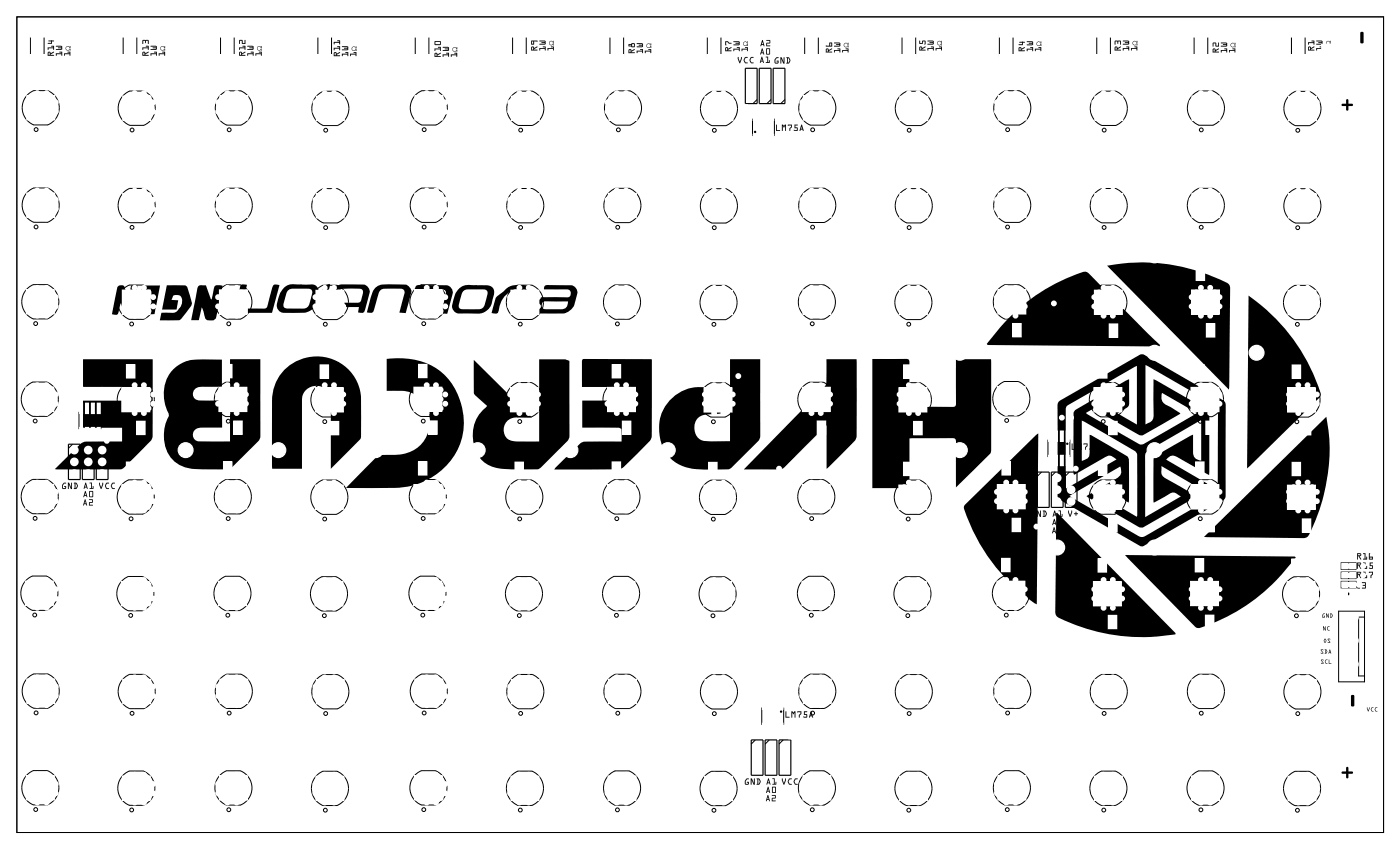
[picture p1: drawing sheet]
<svg xmlns="http://www.w3.org/2000/svg" width="302mm" height="183mm" viewBox="0 0 302 183" stroke-linecap="round" stroke-linejoin="round" font-family="sans-serif">
<g fill="none" stroke="#000" stroke-width=".22">
<path d="M3.6 3.6h294.8v175.9h-294.8zM6.6 7.5v4.7M9.5 7.5v4.7M26.6 7.5v4.7M29.5 7.5v4.7M47.6 7.5v4.7M50.5 7.5v4.7M68.6 7.5v4.7M71.5 7.5v4.7M89.6 7.5v4.7M92.5 7.5v4.7M110.6 7.5v4.7"/>
<path d="M113.5 7.5v4.7M131.6 7.5v4.7M134.5 7.5v4.7M152.6 7.5v4.7M155.5 7.5v4.7M173.6 7.5v4.7M176.5 7.5v4.7M194.6 7.5v4.7M197.5 7.5v4.7M215.6 7.5v4.7M218.5 7.5v4.7M236.6 7.5v4.7"/>
<path d="M239.5 7.5v4.7M257.6 7.5v4.7M260.5 7.5v4.7M278.6 7.5v4.7M281.5 7.5v4.7M162.3 25.7v3.6M163.3 21.5l-.9 .8M166.3 21.5l-.9 .8M167 25.7v3.6M169.3 21.5l-.9 .8M15.7 95.8l-.9 .9M17 88.9v3.6"/>
<path d="M18.7 95.8l-.9 .9M21.7 95.8l-.9 .9M21.8 88.9v3.6M226 94.9v3.6M230.8 94.9v3.6M224.7 101.8l-.9 .9M227.7 101.8l-.9 .9M230.7 101.8l-.9 .9M288.7 131.8h5.6v15.2h-5.6zM289.3 123.4h3.2v1.4h-3.2zM289.3 121.4h3.2v1.4h-3.2zM289.3 125.4h3.2v1.4h-3.2z"/>
<path d="M294.3 133.1h-1.2v12.7h1.2M162.9 159.6l-.9 .9M164.3 152.7v3.6M165.9 159.6l-.9 .9M168.9 159.6l-.9 .9M169 152.7v3.6"/>
<circle cx="7.8" cy="27.9" r=".41"/>
<circle cx="8.8" cy="23.2" r="4"/>
<circle cx="28.5" cy="28" r=".41"/>
<circle cx="29.5" cy="23.3" r="4"/>
<circle cx="49.4" cy="28" r=".41"/>
<circle cx="50.4" cy="23.3" r="4"/>
<circle cx="70.3" cy="28.1" r=".41"/>
<circle cx="71.3" cy="23.4" r="4"/>
<circle cx="91.5" cy="28" r=".41"/>
<circle cx="92.5" cy="23.3" r="4"/>
<circle cx="112.3" cy="28.1" r=".41"/>
<circle cx="113.3" cy="23.4" r="4"/>
<circle cx="133.4" cy="28" r=".41"/>
<circle cx="134.4" cy="23.3" r="4"/>
<circle cx="154.1" cy="28.1" r=".41"/>
<circle cx="155.1" cy="23.4" r="4"/>
<circle cx="162.9" cy="28.4" r=".14"/>
<circle cx="175.3" cy="28" r=".41"/>
<circle cx="176.3" cy="23.3" r="4"/>
<circle cx="196.1" cy="28.1" r=".41"/>
<circle cx="197.1" cy="23.4" r="4"/>
<circle cx="217.3" cy="28" r=".41"/>
<circle cx="218.3" cy="23.3" r="4"/>
<circle cx="238.2" cy="28.1" r=".41"/>
<circle cx="239.2" cy="23.4" r="4"/>
<circle cx="259.1" cy="28" r=".41"/>
<circle cx="260.1" cy="23.3" r="4"/>
<circle cx="279.9" cy="28.1" r=".41"/>
<circle cx="280.9" cy="23.4" r="4"/>
<circle cx="7.8" cy="48.9" r=".41"/>
<circle cx="8.8" cy="44.2" r="4"/>
<circle cx="28.5" cy="49" r=".41"/>
<circle cx="29.5" cy="44.3" r="4"/>
<circle cx="49.4" cy="49" r=".41"/>
<circle cx="50.4" cy="44.3" r="4"/>
<circle cx="70.2" cy="49.1" r=".41"/>
<circle cx="71.2" cy="44.4" r="4"/>
<circle cx="91.5" cy="49" r=".41"/>
<circle cx="92.5" cy="44.3" r="4"/>
<circle cx="112.3" cy="49.1" r=".41"/>
<circle cx="113.3" cy="44.4" r="4"/>
<circle cx="133.2" cy="49" r=".41"/>
<circle cx="134.2" cy="44.3" r="4"/>
<circle cx="154.1" cy="49.1" r=".41"/>
<circle cx="155.1" cy="44.4" r="4"/>
<circle cx="175.3" cy="49" r=".41"/>
<circle cx="176.3" cy="44.3" r="4"/>
<circle cx="196.1" cy="49.1" r=".41"/>
<circle cx="197.1" cy="44.4" r="4"/>
<circle cx="217.3" cy="49" r=".41"/>
<circle cx="218.3" cy="44.3" r="4"/>
<circle cx="238.2" cy="49.1" r=".41"/>
<circle cx="239.1" cy="44.4" r="4"/>
<circle cx="259.1" cy="49" r=".41"/>
<circle cx="260.1" cy="44.3" r="4"/>
<circle cx="279.9" cy="49.1" r=".41"/>
<circle cx="280.9" cy="44.4" r="4"/>
<circle cx="7.7" cy="69.8" r=".41"/>
<circle cx="8.7" cy="65.1" r="4"/>
<circle cx="28.4" cy="69.9" r=".41"/>
<circle cx="29.4" cy="65.2" r="4"/>
<circle cx="49.3" cy="69.8" r=".41"/>
<circle cx="50.3" cy="65.1" r="4"/>
<circle cx="70.2" cy="69.9" r=".41"/>
<circle cx="71.2" cy="65.2" r="4"/>
<circle cx="91.4" cy="69.8" r=".41"/>
<circle cx="92.4" cy="65.1" r="4"/>
<circle cx="112.2" cy="69.9" r=".41"/>
<circle cx="113.2" cy="65.2" r="4"/>
<circle cx="133.2" cy="69.9" r=".41"/>
<circle cx="134.2" cy="65.2" r="4"/>
<circle cx="154" cy="69.9" r=".41"/>
<circle cx="155" cy="65.2" r="4"/>
<circle cx="175.2" cy="69.8" r=".41"/>
<circle cx="176.2" cy="65.1" r="4"/>
<circle cx="196" cy="69.9" r=".41"/>
<circle cx="197" cy="65.2" r="4"/>
<circle cx="217.3" cy="69.8" r=".41"/>
<circle cx="218.3" cy="65.1" r="4"/>
<circle cx="238.1" cy="69.9" r=".41"/>
<circle cx="239.1" cy="65.2" r="4"/>
<circle cx="259" cy="69.9" r=".41"/>
<circle cx="260" cy="65.2" r="4"/>
<circle cx="279.8" cy="69.9" r=".41"/>
<circle cx="280.8" cy="65.2" r="4"/>
<circle cx="7.6" cy="90.8" r=".41"/>
<circle cx="8.6" cy="86.1" r="4"/>
<circle cx="21.2" cy="89.7" r=".14"/>
<circle cx="28.3" cy="90.9" r=".41"/>
<circle cx="29.3" cy="86.2" r="4"/>
<circle cx="49.2" cy="90.8" r=".41"/>
<circle cx="50.2" cy="86.1" r="4"/>
<circle cx="70.1" cy="90.9" r=".41"/>
<circle cx="71" cy="86.2" r="4"/>
<circle cx="91.3" cy="90.8" r=".41"/>
<circle cx="92.3" cy="86.1" r="4"/>
<circle cx="112.1" cy="90.9" r=".41"/>
<circle cx="113.1" cy="86.2" r="4"/>
<circle cx="133.1" cy="90.9" r=".41"/>
<circle cx="134.1" cy="86.2" r="4"/>
<circle cx="153.9" cy="91" r=".41"/>
<circle cx="154.9" cy="86.3" r="4"/>
<circle cx="175.1" cy="90.8" r=".41"/>
<circle cx="176.1" cy="86.1" r="4"/>
<circle cx="195.9" cy="90.9" r=".41"/>
<circle cx="196.9" cy="86.2" r="4"/>
<circle cx="217.1" cy="90.7" r=".41"/>
<circle cx="218.1" cy="86" r="4"/>
<circle cx="230.2" cy="95.7" r=".14"/>
<circle cx="238" cy="90.9" r=".41"/>
<circle cx="239" cy="86.2" r="4"/>
<circle cx="258.9" cy="90.9" r=".41"/>
<circle cx="259.9" cy="86.2" r="4"/>
<circle cx="279.7" cy="91" r=".41"/>
<circle cx="280.7" cy="86.3" r="4"/>
<circle cx="7.6" cy="111.8" r=".41"/>
<circle cx="8.6" cy="107.1" r="4"/>
<circle cx="28.3" cy="111.9" r=".41"/>
<circle cx="29.3" cy="107.2" r="4"/>
<circle cx="49.2" cy="111.8" r=".41"/>
<circle cx="50.2" cy="107.1" r="4"/>
<circle cx="70" cy="111.9" r=".41"/>
<circle cx="71" cy="107.2" r="4"/>
<circle cx="91.3" cy="111.8" r=".41"/>
<circle cx="92.3" cy="107.1" r="4"/>
<circle cx="112.1" cy="111.9" r=".41"/>
<circle cx="113.1" cy="107.2" r="4"/>
<circle cx="133" cy="111.9" r=".41"/>
<circle cx="134" cy="107.2" r="4"/>
<circle cx="153.9" cy="111.9" r=".41"/>
<circle cx="154.9" cy="107.2" r="4"/>
<circle cx="175.1" cy="111.8" r=".41"/>
<circle cx="176.1" cy="107.1" r="4"/>
<circle cx="195.9" cy="111.9" r=".41"/>
<circle cx="196.9" cy="107.2" r="4"/>
<circle cx="217.1" cy="111.8" r=".41"/>
<circle cx="218.1" cy="107.1" r="4"/>
<circle cx="238" cy="111.9" r=".41"/>
<circle cx="238.9" cy="107.2" r="4"/>
<circle cx="258.9" cy="111.9" r=".41"/>
<circle cx="259.9" cy="107.2" r="4"/>
<circle cx="279.7" cy="111.9" r=".41"/>
<circle cx="280.7" cy="107.2" r="4"/>
<circle cx="7.5" cy="132.6" r=".41"/>
<circle cx="8.5" cy="127.9" r="4"/>
<circle cx="28.2" cy="132.7" r=".41"/>
<circle cx="29.2" cy="128" r="4"/>
<circle cx="49.1" cy="132.7" r=".41"/>
<circle cx="50.1" cy="128" r="4"/>
<circle cx="70" cy="132.8" r=".41"/>
<circle cx="71" cy="128.1" r="4"/>
<circle cx="91.2" cy="132.7" r=".41"/>
<circle cx="92.2" cy="128" r="4"/>
<circle cx="112" cy="132.7" r=".41"/>
<circle cx="113" cy="128" r="4"/>
<circle cx="133" cy="132.7" r=".41"/>
<circle cx="134" cy="128" r="4"/>
<circle cx="153.8" cy="132.8" r=".41"/>
<circle cx="154.8" cy="128.1" r="4"/>
<circle cx="175" cy="132.7" r=".41"/>
<circle cx="176" cy="128" r="4"/>
<circle cx="195.8" cy="132.8" r=".41"/>
<circle cx="196.8" cy="128.1" r="4"/>
<circle cx="217.1" cy="132.7" r=".41"/>
<circle cx="218" cy="128" r="4"/>
<circle cx="237.9" cy="132.7" r=".41"/>
<circle cx="238.9" cy="128" r="4"/>
<circle cx="258.8" cy="132.7" r=".41"/>
<circle cx="259.8" cy="128" r="4"/>
<circle cx="279.6" cy="132.8" r=".41"/>
<circle cx="280.6" cy="128.1" r="4"/>
<circle cx="7.8" cy="153.7" r=".41"/>
<circle cx="8.8" cy="149" r="4"/>
<circle cx="28.5" cy="153.8" r=".41"/>
<circle cx="29.5" cy="149.1" r="4"/>
<circle cx="49.4" cy="153.8" r=".41"/>
<circle cx="50.4" cy="149.1" r="4"/>
<circle cx="70.3" cy="153.9" r=".41"/>
<circle cx="71.2" cy="149.2" r="4"/>
<circle cx="91.5" cy="153.8" r=".41"/>
<circle cx="92.5" cy="149.1" r="4"/>
<circle cx="112.3" cy="153.9" r=".41"/>
<circle cx="113.3" cy="149.2" r="4"/>
<circle cx="133.3" cy="153.8" r=".41"/>
<circle cx="134.3" cy="149.1" r="4"/>
<circle cx="154.1" cy="153.9" r=".41"/>
<circle cx="155.1" cy="149.2" r="4"/>
<circle cx="168.5" cy="153.5" r=".14"/>
<circle cx="175.3" cy="153.8" r=".41"/>
<circle cx="176.3" cy="149.1" r="4"/>
<circle cx="196.1" cy="153.9" r=".41"/>
<circle cx="197.1" cy="149.2" r="4"/>
<circle cx="217.3" cy="153.8" r=".41"/>
<circle cx="218.3" cy="149.1" r="4"/>
<circle cx="238.2" cy="153.9" r=".41"/>
<circle cx="239.2" cy="149.2" r="4"/>
<circle cx="259.1" cy="153.8" r=".41"/>
<circle cx="260.1" cy="149.1" r="4"/>
<circle cx="279.9" cy="153.9" r=".41"/>
<circle cx="280.9" cy="149.2" r="4"/>
<circle cx="7.7" cy="174.6" r=".41"/>
<circle cx="8.7" cy="169.9" r="4"/>
<circle cx="28.4" cy="174.7" r=".41"/>
<circle cx="29.4" cy="170" r="4"/>
<circle cx="49.4" cy="174.6" r=".41"/>
<circle cx="50.4" cy="169.9" r="4"/>
<circle cx="70.2" cy="174.7" r=".41"/>
<circle cx="71.2" cy="170" r="4"/>
<circle cx="91.4" cy="174.6" r=".41"/>
<circle cx="92.4" cy="169.9" r="4"/>
<circle cx="112.2" cy="174.7" r=".41"/>
<circle cx="113.2" cy="170" r="4"/>
<circle cx="133.2" cy="174.6" r=".41"/>
<circle cx="134.2" cy="169.9" r="4"/>
<circle cx="154" cy="174.7" r=".41"/>
<circle cx="155" cy="170" r="4"/>
<circle cx="175.2" cy="174.6" r=".41"/>
<circle cx="176.2" cy="169.9" r="4"/>
<circle cx="196" cy="174.7" r=".41"/>
<circle cx="197" cy="170" r="4"/>
<circle cx="217.3" cy="174.6" r=".41"/>
<circle cx="218.3" cy="169.9" r="4"/>
<circle cx="238.1" cy="174.7" r=".41"/>
<circle cx="239.1" cy="170" r="4"/>
<circle cx="259" cy="174.6" r=".41"/>
<circle cx="260" cy="169.9" r="4"/>
<circle cx="279.9" cy="174.7" r=".41"/>
<circle cx="280.8" cy="170" r="4"/>
</g>
<g fill="#000">
<path d="M25.4 61.8l.4-.3a.85 .85 0 0 1 1.2 .9l.8 1.5 .5-2.3h1.4l-1.2 6.1-.3 .2h-1.2a.76 .76 0 0 1-.5-1l-.4-1.4h-.1l-.3 1a1.74 1.74 0 0 1-.5 1.4l-1.1-.1z" fill-rule="evenodd"/>
<path d="M30.7 61.6h3.8l-.8 4.3h-3.8v-.4a1.07 1.07 0 0 1 .4-1.1 1.07 1.07 0 0 1 1.1-.1h1.2l.1-1h-2.3z" fill-rule="evenodd"/>
<path d="M29.7 66.7a2.24 2.24 0 0 1 1.8-.3h2.1l-.3 1.3-3.7 .2-.1-.2z" fill-rule="evenodd"/>
<path d="M36 61.5l4.1 .1a1.88 1.88 0 0 1 .7 1.5l.3 1.1a1.87 1.87 0 0 1 .1 1.8l-.4 .5a8.4 8.4 0 0 1-2.2 2.6h-4.1l.3-1.7h1.8a1.87 1.87 0 0 0 2.2-1 1.85 1.85 0 0 0-.2-2.7l-.3-.1a.81 .81 0 0 0-1.2 .7l-.1 .4 1.4 .1-.3 2h-3.1z" fill-rule="evenodd"/>
<path d="M42.9 61.6l1.5-.1 1.1 3.1h.2l.3-1.7a1.18 1.18 0 0 1 .7-1.4l1.3 .1-1.3 6.3a1.12 1.12 0 0 1-.7 1.2h-.1a1.25 1.25 0 0 1-1.8-.9l-.6-1.9-.6 2.7h-1.7l1.3-6.7z" fill-rule="evenodd"/>
<path d="M37.4 79.6a7.8 7.8 0 0 1 6.4-2.1l4.1 .1v5.8h-2.4a6.3 6.3 0 0 0-3.4 .4 1.42 1.42 0 0 0-.4 1.7 1.42 1.42 0 0 0 1.5 .9h4.3l.4 .3v5.5h-1.8a10.3 10.3 0 0 0-3.8 .3 1.45 1.45 0 0 0-.7 1.6 1.45 1.45 0 0 0 1.3 1.1h6.7v-17.7h6.6v15.2a2.7 2.7 0 0 1-1.2 3.1l-5.2 5.1a2.45 2.45 0 0 1-1.7 .3h-.9a35.5 35.5 0 0 1-7.2-.4 7.1 7.1 0 0 1-4.5-8.6l.6-1.8a1.62 1.62 0 0 0-.2-2.2 8.2 8.2 0 0 1 1.5-8.6z" fill-rule="evenodd"/>
<path d="M52 61.5l.2-.2 1.1 .1-.8 3.1a1.84 1.84 0 0 0-.1 1.9l1 .1h2.9a1.11 1.11 0 0 0 1.1-.1 1.11 1.11 0 0 0 .4-1.1l.7-2.4a1.88 1.88 0 0 1 .7-1.5l1.1 .1-1.6 6h-4.9a3.1 3.1 0 0 1-2.8-.7 3.2 3.2 0 0 1 .2-2.8z" fill-rule="evenodd"/>
<path d="M61.1 62.2a3.3 3.3 0 0 1 3.2-.9l2.3 .1a1.75 1.75 0 0 1 1.9 .6 1.75 1.75 0 0 1 .1 2 3.6 3.6 0 0 1-2 3.2 13.4 13.4 0 0 1-4.7 .3 1.71 1.71 0 0 1-1.8-.6 1.71 1.71 0 0 1-.3-1.8 5.5 5.5 0 0 1 1.3-2.9zM62.1 62.6l-.4 .8-.4 1.6a1.01 1.01 0 0 0 .3 1.5h3.2a1.59 1.59 0 0 0 2.1-1.4l.3-1.3a.96 .96 0 0 0 0-1.2 .96 .96 0 0 0-1.1-.3h-2.5a1.79 1.79 0 0 0-1.5 .3z" fill-rule="evenodd"/>
<path d="M70 61.6l1-.4 .2 .3-1.2 4.6a1.85 1.85 0 0 1-.7 1.4l-1.1-.1 1.4-5z" fill-rule="evenodd"/>
<path d="M72.2 62a3.1 3.1 0 0 1 2.9-.7h2a2.42 2.42 0 0 1 2.2 .5 1.55 1.55 0 0 1 .3 1.8l-.6 2.3a2.03 2.03 0 0 1-.7 1.6l-1.1-.1 .2-1.2h-6a.79 .79 0 0 1 1-.9h4a1.28 1.28 0 0 0 1.4-.4l.4-1.3a.84 .84 0 0 0-.7-1.3h-3a1.65 1.65 0 0 0-1.9 1l-.2 .2h-1.1l.2-.5z" fill-rule="evenodd"/>
<path d="M80.9 62.2a3.3 3.3 0 0 1 3-.9l2.9 .1a1.62 1.62 0 0 1 1.8 2.2l-1.1 3.9-1.4-.1 1-3.5a1.05 1.05 0 0 0 0-1.3 1.05 1.05 0 0 0-1.2-.3h-2.4a1.58 1.58 0 0 0-2 1.5l-.6 2.1a1.98 1.98 0 0 1-.7 1.6l-1.1-.1 .2-.7a14.8 14.8 0 0 1 1.6-4.5z" fill-rule="evenodd"/>
<path d="M89.7 61.7l.8-.2h4.3a2.65 2.65 0 0 1 2.6 .6 1.7 1.7 0 0 1 .1 1.9l-1 3.7-1.4-.1 .9-3.5a1.09 1.09 0 0 0-.3-1.6l-6.1-.1z" fill-rule="evenodd"/>
<path d="M98.9 62.4a3.5 3.5 0 0 1 3.3-.9h2.2a1.73 1.73 0 0 1 1.9 .6 1.73 1.73 0 0 1 .1 2 3.9 3.9 0 0 1-1.7 3.1 7.6 7.6 0 0 1-4 .4h-.6a2.42 2.42 0 0 1-2.3-.6 2.82 2.82 0 0 1 .1-2.6l.4-1.2zM99.9 62.8l-.3 .6-.5 1.8a1 1 0 0 0 .3 1.4l3.3 .1a1.56 1.56 0 0 0 2-1.5l.3-1.3a.96 .96 0 0 0 .1-1.2 .96 .96 0 0 0-1.2-.3h-3z" fill-rule="evenodd"/>
<path d="M107.1 64l1.2-.9a4.6 4.6 0 0 1 5.3-1.3l1.3 1.7a1.25 1.25 0 0 1 .2 1.6l-.7 2.6-1.4-.1 .3-1.3a2.58 2.58 0 0 0-1.6-3.9 4.9 4.9 0 0 0-4.2 4.8l-.4 .4-1.1-.1 .9-3.2z" fill-rule="evenodd"/>
<path d="M117.5 61.7a3.3 3.3 0 0 1 2.1-.2h2.2a2.67 2.67 0 0 1 2.3 .4 2.53 2.53 0 0 1 0 2.9 3.3 3.3 0 0 1-3.9 2.8h-2.1a2.48 2.48 0 0 1-2.3-.6 2.08 2.08 0 0 1 .5-2.8l4.7-.1a2.55 2.55 0 0 0 2-.3 .89 .89 0 0 0 .1-.9 .89 .89 0 0 0-.8-.5h-5zM117 65.2a.86 .86 0 0 0-.1 1 .86 .86 0 0 0 .8 .5h2.7a1.57 1.57 0 0 0 2.1-1.7h-3.4a2.74 2.74 0 0 0-2.1 .2z" fill-rule="evenodd"/>
<path d="M125.7 77.5h14.9v13.9a8.2 8.2 0 0 1-.1 3.2l-1 1.1-5.2 5.2a3 3 0 0 1-2.1 .3h-12.7l5.9-5.7a18.3 18.3 0 0 1 5.1-.3h3.6l-.1-2.6-.6-.4h-7.8v-5.8h8.4v-3h-8.5v-5.6z" fill-rule="evenodd"/>
<path d="M188.2 77.4h7.2l.6 .1a4.8 4.8 0 0 1 .2 2.6l-.1 6.8 .2 .7a4.7 4.7 0 0 0 2.6 .1l6.5 .1 .6-.2a4.7 4.7 0 0 0 .2-2.5v-7.6h7.6v18.2a2.6 2.6 0 0 1-1 2.9l-6.6 6.5v-9.8l-.2-.6a4.8 4.8 0 0 0-2.5-.2h-7.3v10.8h-8z" fill-rule="evenodd"/>
<path d="M217.7 68.5a39.4 39.4 0 0 1 16.2-9.9 2.46 2.46 0 0 1 2 1.4l11.4 11.7 2.9 2.7-.1 .3-37.1-.3-.2-.3z" fill-rule="evenodd"/>
<path d="M102.2 77.6l12.5 12.4h-2.5a2.84 2.84 0 0 0-3.5 3.2 2.47 2.47 0 0 0 2.8 2h4.8v-17.7h6.5v15.1a2.79 2.79 0 0 1-1.1 3.2l-4.4 4.4a2.24 2.24 0 0 1-2.2 1h-1.7a32.3 32.3 0 0 1-6.7-.4 6.5 6.5 0 0 1-4.7-6.7 7.9 7.9 0 0 1 3.1-6.6l-2.8-2.6z" fill-rule="evenodd"/>
<path d="M145 85.8a8.9 8.9 0 0 1 7.3-2.3h3.4v5.7l-1.4 .1a6.3 6.3 0 0 0-3.7 .8 3.1 3.1 0 0 0 .9 4.9l2.1 .2 3.9-.1v-17.6h6.5v15.1a2.78 2.78 0 0 1-1.1 3.2l-5.1 5a1.6 1.6 0 0 1-1.6 .4h-.8a29.1 29.1 0 0 1-7.5-.5 8 8 0 0 1-5.7-7.8 8.5 8.5 0 0 1 2.8-7.1z" fill-rule="evenodd"/>
<path d="M208.2 108.8l15.8-15.4-.4 36.9a39.1 39.1 0 0 1-15.7-20.8z" fill-rule="evenodd"/>
<path d="M228.5 86.5l17.3-10a.96 .96 0 0 1 1.1 .1l15.6 9a2.41 2.41 0 0 1 1.9 1.5v19.8a1.08 1.08 0 0 1-.7 1l-17.3 9.9-.5-.1-17.2-9.9a.99 .99 0 0 1-.6-1v-18.4a1.96 1.96 0 0 1 .4-1.9zM230.7 106.9l13.7 8a2.18 2.18 0 0 0 2.7 .7l14.6-8.6-11.2-6.5v1a1.49 1.49 0 0 0 1 1.7l6.6 3.8-11.7 6.8a2.23 2.23 0 0 1-1.8-.7l-10.3-6.1 5.7-3.3a2.69 2.69 0 0 0 1.9-1.9l-.3-1.2zM247.1 78.7v12.8l.5-.2a1.63 1.63 0 0 0 1.2-1.9v-7.6l11.5 6.5a1.02 1.02 0 0 1 .6 1.1l-.1 13.1-6-3.5a2.49 2.49 0 0 0-2.5-.6l-.8 .7 11.1 6.5 .1-17.2a1.07 1.07 0 0 0-.6-1.1zM230.1 87.6a2.87 2.87 0 0 0-.2 2.1l.1 15.7 10.8-6.3a1.82 1.82 0 0 0-2.2-.6l-7 3.9v-13.6l.5-.5 11.5-6.5v4.4a1.5 1.5 0 0 1-1 2l-1.6 .9 4.2 2.5v-12.7zM247.4 97.4a2.13 2.13 0 0 0-.4 2.1v12l7.7-4.4-.3-.2a1.78 1.78 0 0 0-2.6-.1l-2.9 1.6v-9.6a2.07 2.07 0 0 1 1.3-1l7.1-4.1v3.2a1.9 1.9 0 0 0 1.8 2.4v-8.7zM233.3 90.7v8.7a1.76 1.76 0 0 0 1.7-1.6v-4l8.3 4.7a2.23 2.23 0 0 1 .2 1.7v8.2l-3.6-2.1a1.45 1.45 0 0 0-1.8 .5l-.4 .2 7.5 4.4v-13.6a2.27 2.27 0 0 0-1.4-1.1zM234.2 89.1l11.8 6.8a2.35 2.35 0 0 0 1.7-.7l10.5-6.2-7.6-4.3a2.14 2.14 0 0 0 1.7 3l2.3 1.4-8.1 4.7a1.55 1.55 0 0 1-1.5-.4l-7.3-4.2 3.1-1.9a1.72 1.72 0 0 0 .9-2.6z" fill-rule="evenodd"/>
<path d="M238.8 57.3a40 40 0 0 1 26.1 3.9l.3 .2 .1 .9-.2 21.7z" fill-rule="evenodd"/>
<path d="M17.9 77.5h15v15.2a2.73 2.73 0 0 1-1 3l-4.5 4.5a2.31 2.31 0 0 1-2.5 1h-13.1l3.3-3.3a11 11 0 0 1 3.1-2.6l8.1-.1v-3h-8.4v-5.8h8.4v-3h-8.4z" fill-rule="evenodd"/>
<path d="M61.5 79.6a9.7 9.7 0 0 1 11-1.8 9.7 9.7 0 0 1 5.4 9.9v5.5a1.97 1.97 0 0 1-.9 2.3l-5.6 5.6v-12.5a6.8 6.8 0 0 0-.6-4.1 3.1 3.1 0 0 0-3.5-1.2 3.1 3.1 0 0 0-2.2 3.1v14.7h-6.4v-13.5a9.9 9.9 0 0 1 2.8-8z" fill-rule="evenodd"/>
<path d="M83.4 77.4a14.5 14.5 0 0 1 13.5 4.6 14.1 14.1 0 0 1-.2 17.9 16.3 16.3 0 0 1-13.5 5.3h-8.6l6.8-6.8a13.6 13.6 0 0 1 4.2-.3 7 7 0 0 0 7-5.9 7 7 0 0 0-4.8-7.8l-4.4-.1z" fill-rule="evenodd"/>
<path d="M178.3 77.5h6.5v13.9a8.1 8.1 0 0 1-.2 3.2l-.9 1.1-5.4 5.4v-9.4l-8.3 8.3a2.5 2.5 0 0 1-2.8 1.2h-6.8l16.6-16.9a2.73 2.73 0 0 0 1.2-1.6z" fill-rule="evenodd"/>
<path d="M259.7 115.8l26.4-25.9a39.8 39.8 0 0 1-4.1 25.8 2.9 2.9 0 0 1-2.4 .3z" fill-rule="evenodd"/>
<path d="M269.3 63.7a40.1 40.1 0 0 1 15.6 21.6l-.3 .5-15.6 15.2z" fill-rule="evenodd"/>
<path d="M227.8 110.7l.2-.1 25.6 26-.1 .2a41.3 41.3 0 0 1-25.4-3.7 1.28 1.28 0 0 1-.5-1.2z" fill-rule="evenodd"/>
<path d="M242.7 119.7l36.6 .3 .2 .3a41.7 41.7 0 0 1-20.9 15.1l-.6-.1-.3-.2z" fill-rule="evenodd"/>
</g>
<g fill="#000">
<path d="M6.5 12.2h3.1v.9h-3.1zM6.5 6.7h3.1v.8h-3.1zM26.5 12.2h3.1v.9h-3.1zM26.5 6.7h3.1v.8h-3.1zM47.5 12.2h3.1v.9h-3.1zM47.5 6.7h3.1v.8h-3.1zM68.5 12.2h3.1v.9h-3.1zM68.5 6.7h3.1v.8h-3.1zM89.5 12.2h3.1v.9h-3.1zM89.5 6.7h3.1v.8h-3.1zM110.5 12.2h3.1v.9h-3.1zM110.5 6.7h3.1v.8h-3.1z"/>
<path d="M131.5 12.2h3.1v.9h-3.1zM131.5 6.7h3.1v.8h-3.1zM152.5 12.2h3.1v.9h-3.1zM152.5 6.7h3.1v.8h-3.1zM173.5 12.2h3.1v.9h-3.1zM173.5 6.7h3.1v.8h-3.1zM194.5 12.2h3.1v.9h-3.1zM194.5 6.7h3.1v.8h-3.1zM215.5 12.2h3.1v.9h-3.1zM215.5 6.7h3.1v.8h-3.1zM236.5 12.2h3.1v.9h-3.1zM236.5 6.7h3.1v.8h-3.1z"/>
<path d="M257.5 12.2h3.1v.9h-3.1zM257.5 6.7h3.1v.8h-3.1zM278.5 12.2h3.1v.9h-3.1zM278.5 6.7h3.1v.8h-3.1zM293.5 6.9h.4l.2 .1v2.1a.38 .38 0 0 1-.3 .3 .38 .38 0 0 1-.4-.3zM289.4 22.4h1v-.8a.25 .25 0 0 1 .2-.2 .25 .25 0 0 1 .3 .2v.8h.7a.25 .25 0 0 1 .3 .2 .25 .25 0 0 1-.3 .3h-.7v.7a.25 .25 0 0 1-.3 .3 .25 .25 0 0 1-.2-.3v-.7h-.9zM291.5 149.9h.4l.2 .1v2.1a.38 .38 0 0 1-.3 .3 .38 .38 0 0 1-.4-.3zM289.4 166.4h1v-.8a.25 .25 0 0 1 .2-.2 .25 .25 0 0 1 .3 .2v.8h.7a.25 .25 0 0 1 .3 .2 .25 .25 0 0 1-.3 .3h-.7v.7a.25 .25 0 0 1-.3 .3 .25 .25 0 0 1-.2-.3v-.7h-.9z"/>
<path d="M10.4 11.2a.32 .32 0 0 1 .3 0 .32 .32 0 0 1 .2 .3l.7-.3v.1l-.7 .5 .7 .2h-1.3zM10.5 11.4v.4h.2v-.4zM10.3 10.2h1.2v-.1l-.5-.2h.6v.8h-.1v-.3h-1l-.2 .3zM10.5 8.8l.6-.1 .6 .1-.5 .1v.5h-.8l-.1-.1h.7v-.4h-.5z"/>
<path d="M10.4 11.2a.32 .32 0 0 1 .4 0 .32 .32 0 0 1 .1 .3l.7-.3 .1 .1-.8 .5h.7l.1 .2h-1.4zM10.4 11.2l-.1 .8h1.3l-.7-.1 .7-.6v-.1l-.7 .3a.31 .31 0 0 0-.1-.3 .31 .31 0 0 0-.4 0zM10.5 11.4v.4h.2v-.4zM10.5 11.4h.2v.5h-.2zM10.3 10.2h1.2v-.1l-.5-.2h.6l.1 .8h-.2v-.3h-1l-.2 .4zM10.3 10.2v.5l.2-.3h1v.3h.1v-.8h-.6l.5 .2v.1zM10.5 8.8l.6-.2 .6 .2-.5 .1v.6h-.8l-.1-.2h.7v-.4h-.5zM10.5 8.8v.1h.5v.4h-.7l.1 .1h.8v-.5l.4-.1-.5-.1z"/>
<path d="M12.1 11.5h1.1v-.2l-.4-.1h.6v.8h-.2v-.3h-1l-.1 .3zM12.1 9.9h1.1l.2 .1v.6l-.2 .2-1.1-.1v-.1h1.1v-.2l-.7-.1 .7-.2h-1.1z"/>
<path d="M12 11.5h1.2v-.2l-.4-.1h.6v.8h-.2v-.3h-1l-.1 .3zM12.1 11.5v.5l.1-.3h1.1v.3h.1v-.8h-.6l.5 .1v.2zM12.1 9.9h1.1l.2 .1v.6l-.2 .2h-1.1v-.2h1.1v-.2l-.7-.1 .7-.2h-1.1zM12.1 9.9v.2h1.2l-.8 .2 .7 .1v.2h-1.1v.1l1.1 .1 .2-.2v-.6l-.2-.1z"/>
<path d="M13.8 11.5h1.2v-.2l-.4-.1h.5l.1 .8h-.2v-.3h-1l-.1 .3zM14.3 10.1l.5-.1 .3 .3-.1-.3h.2v.3h-.2a.38 .38 0 0 0-.6-.2 .38 .38 0 0 0 0 .6 .38 .38 0 0 0 .6-.2h.2v.4h-.2l.1-.3a.49 .49 0 0 1-.7 .2 .49 .49 0 0 1-.1-.7z"/>
<path d="M13.8 11.5h1.2v-.2l-.4-.1h.5l.1 .8h-.2v-.3h-1l-.1 .3zM13.8 11.5l.1 .5 .1-.3h1v.3h.2l-.1-.8h-.5l.4 .1v.2zM14.3 10.1l.5-.1 .3 .3-.1-.3 .2-.1v.4h-.2a.37 .37 0 0 0-.6-.2 .37 .37 0 0 0 0 .6 .37 .37 0 0 0 .6-.2h.2v.4h-.2v-.3a.47 .47 0 0 1-.7 .2 .47 .47 0 0 1 0-.7zM14.3 10.1a.48 .48 0 0 0 .1 .7 .48 .48 0 0 0 .7-.2l-.1 .3h.2v-.4h-.2a.38 .38 0 0 1-.4 .3 .38 .38 0 0 1-.4-.4 .38 .38 0 0 1 .4-.4 .38 .38 0 0 1 .4 .3h.2v-.3h-.2v.3a.43 .43 0 0 0-.7-.2z"/>
<path d="M30.8 11.2a.32 .32 0 0 1 .4 0 .32 .32 0 0 1 .1 .3l.7-.3 .1 .1-.8 .5 .8 .2h-1.4zM30.9 11.4v.4h.3v-.4zM30.7 10.2h1.2v-.1l-.4-.2h.5l.1 .8h-.2v-.3h-1l-.1 .3zM30.8 8.7l1.2-.1 .1 .8h-.2v-.6h-.4l-.1 .5-.1-.5h-.4l-.1 .7z"/>
<path d="M30.8 11.2a.32 .32 0 0 1 .4 0 .32 .32 0 0 1 .1 .3l.7-.3 .1 .1-.8 .5h.7l.1 .2h-1.4zM30.8 11.2l-.1 .8h1.4l-.8-.1 .7-.6v-.1l-.7 .3a.31 .31 0 0 0-.1-.3 .31 .31 0 0 0-.4 0zM30.9 11.4v.4h.3l-.1-.4zM30.9 11.4h.3v.5h-.3zM30.7 10.2h1.2v-.1l-.4-.2h.5l.1 .8h-.2v-.3h-1l-.1 .4zM30.7 10.2l.1 .5 .1-.3h1v.3h.2l-.1-.8h-.5l.4 .2v.1zM30.8 8.7l1.2-.1 .1 .8h-.2v-.6h-.4l-.1 .5-.1-.5h-.4v.6l-.1 .1zM30.8 8.7v.8l.1-.7h.4l.1 .5 .1-.5h.4v.6h.2l-.1-.8z"/>
<path d="M32.5 11.5h1.2v-.2l-.5-.1h.6v.8h-.1v-.3h-1l-.2 .3zM32.5 9.9h1.1l.2 .1v.6l-.2 .2-1.1-.1 .1-.1h1v-.2l-.7-.1 .8-.2h-1.1z"/>
<path d="M32.5 11.5h1.2v-.2l-.5-.1h.6v.8h-.1v-.3h-1l-.2 .3zM32.5 11.5v.5l.1-.3h1.1v.3h.1v-.8h-.6l.5 .1v.2zM32.5 9.9h1.1l.2 .1v.6l-.2 .2h-1.1l.1-.2h1v-.2l-.7-.1 .8-.2h-1.1zM32.5 9.9l.1 .2h1.1l-.8 .2 .7 .1v.2h-1l-.1 .1 1.1 .1 .2-.2v-.6l-.2-.1z"/>
<path d="M34.2 11.5h1.2v-.2l-.4-.1h.5l.1 .8h-.2v-.3h-1l-.1 .3zM34.7 10.1l.5-.1 .3 .3-.1-.3h.2v.3h-.2a.38 .38 0 0 0-.6-.2 .38 .38 0 0 0 0 .6 .38 .38 0 0 0 .6-.2h.2v.4h-.2l.1-.3a.49 .49 0 0 1-.7 .2 .49 .49 0 0 1-.1-.7z"/>
<path d="M34.2 11.5h1.2v-.2l-.4-.1h.6v.8h-.2v-.3h-1l-.1 .3zM34.2 11.5l.1 .5 .1-.3h1v.3h.2l-.1-.8h-.5l.4 .1v.2zM34.7 10.1l.5-.1 .3 .3-.1-.3 .2-.1v.4h-.2a.37 .37 0 0 0-.6-.2 .37 .37 0 0 0 0 .6 .37 .37 0 0 0 .6-.2h.2v.4h-.2l.1-.3a.47 .47 0 0 1-.7 .2 .47 .47 0 0 1-.1-.7zM34.7 10.1a.48 .48 0 0 0 .2 .7 .48 .48 0 0 0 .6-.2l-.1 .3h.2v-.4h-.2a.38 .38 0 0 1-.4 .3 .38 .38 0 0 1-.4-.4 .38 .38 0 0 1 .4-.4 .38 .38 0 0 1 .4 .3h.2v-.3h-.2l.1 .3a.43 .43 0 0 0-.8-.2z"/>
<path d="M51.7 11.2a.32 .32 0 0 1 .3 0 .32 .32 0 0 1 .2 .3l.7-.3v.1l-.7 .5 .7 .2h-1.3zM51.8 11.4l-.1 .4h.3v-.4zM51.6 10.2h1.2v-.1l-.5-.2h.6v.8h-.1v-.3h-1.1l-.1 .3zM51.6 8.7l.6-.1 .1 .7h.5l.1-.7v.9l-.7-.1v-.6h-.5l-.1 .7z"/>
<path d="M51.6 11.2a.32 .32 0 0 1 .4 0 .32 .32 0 0 1 .2 .3l.7-.3v.1l-.7 .5h.6l.1 .2h-1.3zM51.7 11.2l-.1 .8h1.3l-.7-.1 .7-.6v-.1l-.7 .3a.31 .31 0 0 0-.2-.3 .31 .31 0 0 0-.3 0zM51.8 11.4l-.1 .4h.3v-.4zM51.8 11.4h.2v.5h-.3zM51.6 10.2h1.2v-.1l-.5-.2h.6v.8h-.1v-.3h-1.1l-.1 .4zM51.6 10.2v.5l.1-.3h1.1v.3h.1v-.8h-.6l.5 .2v.1zM51.6 8.7l.6-.1 .1 .7h.5l-.1-.6 .2-.1v.9l-.7-.1v-.6h-.5l.1 .6-.2 .1zM51.6 8.7v.8l.1-.7h.5v.6l.7 .1v-.9l-.1 .7h-.5l-.1-.7z"/>
<path d="M53.3 11.5h1.2v-.2l-.4-.1h.5l.1 .8h-.2v-.3h-1l-.1 .3zM53.4 9.9h1.1l.2 .1v.6l-.2 .2-1.1-.1v-.1h1v-.2l-.6-.1 .7-.2h-1.1z"/>
<path d="M53.3 11.5h1.2v-.2l-.4-.1h.5l.1 .8h-.2v-.3h-1l-.1 .3zM53.3 11.5l.1 .5 .1-.3h1v.3h.2l-.1-.8h-.5l.4 .1v.2zM53.4 9.9h1.1l.2 .1v.6l-.2 .2h-1.1v-.2h1v-.2l-.6-.1 .7-.2h-1.1zM53.4 9.9v.2h1.1l-.7 .2 .6 .1v.2h-1v.1l1.1 .1 .2-.2v-.6l-.2-.1z"/>
<path d="M55.1 11.5h1.2v-.2l-.5-.1h.6l.1 .8h-.2v-.3h-1l-.1 .3zM55.6 10.1l.4-.1 .4 .3-.1-.3h.2v.3h-.2a.38 .38 0 0 0-.6-.2 .38 .38 0 0 0 0 .6 .38 .38 0 0 0 .6-.2h.2v.4h-.2l.1-.3a.49 .49 0 0 1-.7 .2 .49 .49 0 0 1-.1-.7z"/>
<path d="M55.1 11.5h1.2v-.2l-.5-.1h.6l.1 .8h-.2v-.3h-1l-.1 .3zM55.1 11.5l.1 .5 .1-.3h1v.3h.1v-.8h-.5l.4 .1v.2zM55.6 10.1l.4-.1 .4 .3-.1-.3 .2-.1v.4h-.2a.37 .37 0 0 0-.6-.2 .37 .37 0 0 0 0 .6 .37 .37 0 0 0 .6-.2h.2v.4h-.2v-.3a.47 .47 0 0 1-.7 .2 .47 .47 0 0 1 0-.7zM55.6 10.1a.48 .48 0 0 0 .1 .7 .48 .48 0 0 0 .7-.2l-.1 .3h.2v-.4h-.2a.38 .38 0 0 1-.5 .3 .38 .38 0 0 1-.3-.4 .38 .38 0 0 1 .3-.4 .38 .38 0 0 1 .5 .3h.2v-.3h-.2v.3a.43 .43 0 0 0-.7-.2z"/>
<path d="M72.1 11.3a.32 .32 0 0 1 .3 0 .32 .32 0 0 1 .2 .3l.7-.4v.2l-.7 .5 .7 .2h-1.3zM72.2 11.4v.5h.2v-.4zM72 10.3h1.2v-.2l-.5-.1h.6v.8h-.1v-.3h-1l-.2 .3zM72 9h1.2v-.1l-.5-.1 .6-.1v.8h-.1v-.3h-1l-.2 .4z"/>
<path d="M72.1 11.3a.32 .32 0 0 1 .3-.1 .32 .32 0 0 1 .2 .4l.7-.4v.2l-.7 .5h.7l.1 .2h-1.4zM72.1 11.3l-.1 .8h1.3l-.7-.2 .7-.5v-.1l-.7 .3a.31 .31 0 0 0-.1-.3 .31 .31 0 0 0-.4 0zM72.2 11.4v.5h.2v-.4zM72.2 11.4l.2 .1v.4h-.2zM72 10.3h1.2v-.2l-.5-.1h.6l.1 .8h-.2v-.3h-1l-.2 .3zM72 10.3v.5l.2-.3h1v.3h.1v-.8h-.6l.5 .1v.2zM72 9h1.2v-.1l-.5-.1 .6-.1 .1 .8h-.2v-.3h-1l-.2 .4zM72 9v.6l.2-.4h1v.3h.1v-.8l-.6 .1 .5 .1v.2z"/>
<path d="M73.8 11.6h1.1v-.2l-.4-.1 .6-.1v.9h-.2v-.3h-1l-.1 .3zM73.8 10h1.1l.2 .1v.6l-.2 .1h-1.1v-.1h1.1v-.2l-.7-.1 .7-.2-1.1-.1z"/>
<path d="M73.7 11.6h1.2v-.2l-.4-.1 .6-.1v.9h-.2v-.3h-1l-.1 .3zM73.8 11.6v.5l.1-.3h1l.1 .3h.1v-.8h-.6l.4 .1v.2zM73.8 10h1.1l.2 .1v.6l-.2 .1h-1.1v-.1h1.1v-.2l-.7-.1 .7-.2h-1.1zM73.8 10v.1l1.1 .1-.7 .2 .7 .1v.2h-1.1v.1h1.1l.2-.1v-.6l-.2-.1z"/>
<path d="M75.5 11.6h1.2v-.2l-.4-.1 .5-.1 .1 .9h-.2v-.3h-1l-.1 .3zM76 10.2l.5-.1 .3 .3-.1-.3 .2-.1v.4h-.2a.38 .38 0 0 0-.6-.2 .38 .38 0 0 0 0 .6 .38 .38 0 0 0 .6-.2h.2v.4l-.2-.1 .1-.2a.49 .49 0 0 1-.7 .2 .49 .49 0 0 1-.1-.7z"/>
<path d="M75.5 11.6h1.2v-.2l-.4-.1 .5-.1 .1 .9h-.2v-.3h-1l-.1 .3zM75.5 11.6l.1 .5 .1-.3h1v.3h.2l-.1-.8h-.5l.4 .1v.2zM76 10.2l.5-.1 .3 .3-.1-.3 .2-.1v.4h-.2a.37 .37 0 0 0-.6-.2 .37 .37 0 0 0 0 .6 .37 .37 0 0 0 .6-.2h.2v.4l-.2-.1v-.2a.47 .47 0 0 1-.7 .2 .47 .47 0 0 1 0-.7zM76 10.2a.48 .48 0 0 0 .1 .7 .48 .48 0 0 0 .7-.2l-.1 .2 .2 .1v-.4h-.2a.38 .38 0 0 1-.4 .3 .38 .38 0 0 1-.4-.4 .38 .38 0 0 1 .4-.4 .38 .38 0 0 1 .4 .3h.2v-.4l-.2 .1v.3a.43 .43 0 0 0-.7-.2z"/>
<path d="M93.8 11.5a.32 .32 0 0 1 .4-.1 .32 .32 0 0 1 .1 .4l.7-.4 .1 .1-.8 .6 .8 .1-1.4 .1zM93.9 11.6v.5h.3v-.5zM93.7 10.5h1.2v-.2l-.4-.1 .5-.1 .1 .8h-.2v-.3h-1l-.1 .4zM93.8 8.9h1.2l.1 .7-1.3 .1zM93.9 9v.5h1v-.5z"/>
<path d="M93.8 11.5a.32 .32 0 0 1 .4-.1 .32 .32 0 0 1 .1 .4l.7-.4 .1 .1-.8 .6h.7l.1 .1-1.4 .1zM93.8 11.5l-.1 .8 1.4-.1-.8-.1 .7-.5v-.2l-.7 .4a.31 .31 0 0 0-.1-.4 .31 .31 0 0 0-.4 .1zM93.9 11.6v.5h.3v-.5zM93.9 11.6h.3v.5h-.3zM93.7 10.5h1.2v-.2l-.4-.1 .5-.1 .1 .8h-.2v-.3h-1l-.1 .4zM93.7 10.5l.1 .5 .1-.4h1v.3h.2l-.1-.8-.5 .1 .4 .1v.2zM93.8 8.9h1.2l.1 .7-1.3 .1zM93.8 8.9v.8l1.3-.1-.1-.7zM93.9 9v.5h1v-.5zM93.9 9h1v.6h-1z"/>
<path d="M95.5 11.7h1.2v-.1l-.5-.2h.6v.8h-.1v-.3h-1l-.2 .4zM95.5 10.1h1.1l.2 .1v.7l-.2 .1h-1.1l.1-.2h1v-.2h-.7l.8-.3h-1.1z"/>
<path d="M95.5 11.7h1.2v-.1l-.5-.2h.6l.1 .8h-.2v-.3h-1l-.2 .4zM95.5 11.7v.5l.2-.3h1v.3h.1v-.8h-.6l.5 .2v.1zM95.5 10.1h1.1l.2 .1v.7l-.2 .1h-1.1l.1-.2h1v-.2h-.7l.8-.3h-1.1zM95.5 10.2l.1 .1h1.1l-.8 .2 .7 .1v.2h-1l-.1 .2h1.1l.2-.1v-.6l-.2-.2z"/>
<path d="M97.3 11.7h1.1v-.1l-.4-.2h.6v.8h-.2v-.3h-1l-.1 .4zM97.7 10.3l.5-.1 .3 .3-.1-.3h.2v.4h-.2a.38 .38 0 0 0-.6-.3 .38 .38 0 0 0 0 .7 .38 .38 0 0 0 .6-.2h.2v.3h-.2l.1-.3a.49 .49 0 0 1-.7 .3 .49 .49 0 0 1-.1-.8z"/>
<path d="M97.2 11.7h1.2v-.1l-.4-.2h.6v.8h-.2v-.3h-1l-.1 .4zM97.3 11.7v.5l.1-.3h1l.1 .3h.1v-.8h-.6l.4 .2v.1zM97.7 10.3l.5-.1 .3 .3-.1-.3h.2v.4h-.2a.37 .37 0 0 0-.6-.2 .37 .37 0 0 0 0 .6 .37 .37 0 0 0 .6-.3h.2v.4h-.2l.1-.3a.47 .47 0 0 1-.7 .3 .47 .47 0 0 1-.1-.8zM97.7 10.3a.48 .48 0 0 0 .2 .7 .48 .48 0 0 0 .7-.2l-.2 .3h.2v-.3h-.2a.38 .38 0 0 1-.4 .3 .38 .38 0 0 1-.3-.4 .38 .38 0 0 1 .3-.4 .38 .38 0 0 1 .4 .3h.2v-.4h-.1v.3a.43 .43 0 0 0-.8-.2z"/>
<path d="M114.7 10.1a.32 .32 0 0 1 .3-.1 .32 .32 0 0 1 .2 .4l.7-.4v.2l-.7 .5 .7 .1-1.3 .1zM114.8 10.2v.5h.2v-.4zM114.6 8.8h1.2l.1 .1h-.7v.7h-.5zM114.8 8.9v.5h.2v-.5z"/>
<path d="M114.6 10.1a.32 .32 0 0 1 .4-.1 .32 .32 0 0 1 .2 .4l.7-.4v.2l-.7 .5h.6l.1 .1-1.3 .1zM114.7 10.1l-.1 .8 1.3-.1-.7-.1 .7-.5v-.2l-.7 .4a.31 .31 0 0 0-.2-.3 .31 .31 0 0 0-.3 0zM114.8 10.2v.5h.2v-.4zM114.8 10.2l.2 .1v.4h-.3zM114.6 8.8l1.2-.1 .1 .2h-.7v.7h-.5zM114.6 8.8l.1 .8h.5v-.7h.7l-.1-.1zM114.8 8.9v.5h.2v-.5zM114.7 8.9h.3v.6h-.3z"/>
<path d="M116.3 10.4h1.2v-.2l-.4-.1 .5-.1 .1 .8h-.2v-.3h-1l-.1 .4zM116.4 8.8h1.1l.2 .1v.6l-.2 .1h-1.1v-.2h1v-.1l-.6-.1 .7-.2-1.1-.1z"/>
<path d="M116.3 10.4h1.2v-.2l-.4-.1 .5-.1 .1 .8h-.2v-.3h-1l-.1 .4zM116.3 10.4l.1 .5 .1-.4h1v.3h.2l-.1-.8-.5 .1 .4 .1v.2zM116.4 8.8l1.1-.1 .2 .2v.6l-.2 .1h-1.1v-.2h1v-.1l-.6-.1 .7-.2-1.1-.1zM116.4 8.8v.1l1.1 .1-.7 .2 .6 .1v.2h-1v.1h1.1l.2-.1v-.6l-.2-.1z"/>
<path d="M118.1 10.4h1.2v-.2l-.5-.1 .6-.1 .1 .8h-.2v-.3h-1l-.1 .4zM118.6 9l.4-.2 .4 .3-.1-.2 .2-.1v.4h-.2a.38 .38 0 0 0-.6-.2 .38 .38 0 0 0 0 .6 .38 .38 0 0 0 .6-.2h.2v.4l-.2-.1 .1-.2a.49 .49 0 0 1-.7 .2 .49 .49 0 0 1-.1-.7z"/>
<path d="M118.1 10.4h1.2v-.2l-.5-.1 .6-.1 .1 .8h-.2v-.3h-1l-.1 .4zM118.1 10.4l.1 .5 .1-.4h1v.3h.1v-.8l-.5 .1 .4 .1v.2zM118.6 9l.4-.2 .4 .3-.1-.2 .2-.1v.4h-.2a.37 .37 0 0 0-.6-.2 .37 .37 0 0 0 0 .6 .37 .37 0 0 0 .6-.2h.2v.4l-.2-.1v-.2a.47 .47 0 0 1-.7 .2 .47 .47 0 0 1 0-.7zM118.6 9a.48 .48 0 0 0 .1 .7 .48 .48 0 0 0 .7-.3l-.1 .3 .2 .1v-.4h-.2a.38 .38 0 0 1-.5 .3 .38 .38 0 0 1-.3-.4 .38 .38 0 0 1 .3-.4 .38 .38 0 0 1 .5 .3h.2v-.4h-.2v.3a.43 .43 0 0 0-.7-.1z"/>
<path d="M135.6 10.7a.32 .32 0 0 1 .4-.1 .32 .32 0 0 1 .2 .4l.7-.4v.1l-.7 .6 .7 .1-1.3 .1zM135.8 10.8l-.1 .5h.3v-.5zM135.6 9.5l1.2-.2 .1 .8-.6 .1-.1-.2h-.6zM136.3 9.5v.5h.5v-.5zM135.7 9.7v.1h.5v-.1z"/>
<path d="M135.6 10.7a.32 .32 0 0 1 .4-.1 .32 .32 0 0 1 .2 .4l.7-.4v.1l-.7 .6h.6l.1 .1-1.3 .1zM135.7 10.7l-.1 .8 1.3-.1-.7-.1 .7-.5v-.2l-.7 .4a.31 .31 0 0 0-.2-.4 .31 .31 0 0 0-.3 .1zM135.8 10.8l-.1 .5h.3v-.5zM135.8 10.8h.2v.5h-.3zM135.6 9.5l1.2-.2 .1 .8-.6 .1-.1-.2h-.6zM135.6 9.5v.5h.6l.1 .2 .6-.1-.1-.8zM136.3 9.5v.5h.5v-.5zM136.3 9.5h.5v.5h-.5zM135.7 9.7v.1h.5v-.1zM135.7 9.7h.5v.1h-.5z"/>
<path d="M137.3 10.9h1.2v-.1l-.4-.2h.5l.1 .8h-.2v-.3h-1l-.1 .4zM137.4 9.3h1.1l.2 .2v.6l-.2 .1h-1.1v-.2h1v-.2h-.6l.7-.3h-1.1z"/>
<path d="M137.3 10.9h1.2v-.1l-.4-.2h.5l.1 .8h-.2v-.3h-1l-.1 .4zM137.3 10.9l.1 .5 .1-.3h1v.3h.2l-.1-.8h-.5l.4 .2v.1zM137.4 9.3h1.1l.2 .1v.7l-.2 .1h-1.1v-.2h1v-.2h-.6l.7-.3h-1.1zM137.4 9.4v.1h1.1l-.7 .2 .6 .1v.2h-1v.2h1.1l.2-.1v-.6l-.2-.2z"/>
<path d="M139.1 10.9h1.2v-.1l-.5-.2h.6l.1 .8h-.2v-.3h-1l-.1 .4zM139.6 9.5l.4-.1 .4 .3-.1-.3h.2v.4h-.2a.38 .38 0 0 0-.6-.3 .38 .38 0 0 0 0 .7 .38 .38 0 0 0 .6-.2h.2v.3h-.2l.1-.3a.49 .49 0 0 1-.7 .3 .49 .49 0 0 1-.1-.8z"/>
<path d="M139.1 10.9h1.2v-.1l-.5-.2h.6l.1 .8h-.2v-.3h-1l-.2 .4zM139.1 10.9l.1 .5 .1-.3h1v.3h.1v-.8h-.5l.4 .2v.1zM139.6 9.5l.4-.1 .4 .3-.1-.3h.2v.4h-.2a.37 .37 0 0 0-.6-.2 .37 .37 0 0 0 0 .6 .37 .37 0 0 0 .6-.3h.2v.4h-.2v-.3a.47 .47 0 0 1-.7 .3 .47 .47 0 0 1 0-.8zM139.6 9.5a.48 .48 0 0 0 .1 .7 .48 .48 0 0 0 .7-.2l-.1 .3h.2v-.3h-.2a.38 .38 0 0 1-.5 .3 .38 .38 0 0 1-.3-.4 .38 .38 0 0 1 .3-.4 .38 .38 0 0 1 .5 .3h.2v-.4h-.2v.3a.43 .43 0 0 0-.7-.2z"/>
<path d="M156.5 10.2a.32 .32 0 0 1 .4 0 .32 .32 0 0 1 .2 .3l.6-.3 .1 .1-.7 .6 .7 .1h-1.4zM156.6 10.4v.5h.3v-.5zM156.4 8.9h.6l.3 .3 .5 .2h-.6l-.3-.3h-.3l.1 .6-.2 .1z"/>
<path d="M156.5 10.2a.32 .32 0 0 1 .4 0 .32 .32 0 0 1 .2 .3l.6-.3 .1 .1-.7 .6h.6l.1 .1h-1.4zM156.5 10.3l-.1 .7h1.4l-.8-.1 .7-.6v-.1l-.7 .3a.31 .31 0 0 0-.1-.3 .31 .31 0 0 0-.4 .1zM156.6 10.4v.5h.3v-.5zM156.6 10.4h.3v.5h-.3zM156.4 8.9h.6l.3 .3h.4l.1 .2h-.6l-.3-.3h-.3l.1 .6-.2 .1zM156.4 8.9l.1 .9 .2-.1-.1-.6h.3l.3 .3h.6l-.5-.1-.3-.4z"/>
<path d="M159.2 12.3h.1l.3 1 .2-1h.2l-.4 1.3h-.1l-.4-.9zM159.2 12.3l-.1 .4 .5 .9 .4-.9v-.4h-.2l-.2 1-.3-1zM160.7 12.4l.6-.1-.5 .2-.2 .5 .2 .5h.4v.2l-.5-.1-.3-.4zM160.7 12.4l-.3 .7a.59 .59 0 0 0 .8 .5v-.1h-.4l-.2-.5 .2-.5 .5-.2zM161.9 12.4l.6-.1-.4 .2-.2 .5 .2 .5h.4v.2l-.5-.1-.3-.4zM161.9 12.4l-.2 .7a.59 .59 0 0 0 .8 .5v-.1h-.4l-.3-.5 .3-.5 .4-.2z"/>
<path d="M159.2 12.3h.1l.3 1 .2-1h.2l-.4 1.3-.5-.9zM160.7 12.4l.6-.1-.5 .2-.2 .5 .2 .5h.4v.1a.62 .62 0 0 1-.8-.6zM161.9 12.4l.6-.1-.4 .2-.2 .5 .2 .5h.4v.1a.62 .62 0 0 1-.8-.6z"/>
<path d="M158.2 10.5h1.2v-.2l-.5-.1h.6v.8h-.1v-.3h-1l-.2 .3zM158.2 8.9h1.1l.2 .1v.6l-.2 .2h-1.1l.1-.2h1v-.2l-.7-.1 .8-.2h-1.1z"/>
<path d="M158.2 10.5h1.2v-.2l-.5-.1h.6l.1 .8h-.2v-.3h-1l-.2 .3zM158.2 10.5l.1 .5 .1-.3h1v.3h.1v-.8h-.6l.5 .1v.2zM158.2 8.9h1.1l.3 .1v.6l-.3 .2h-1.1l.1-.2h1v-.2l-.7-.1 .8-.2h-1.1zM158.2 8.9l.1 .2h1.1l-.7 .2 .6 .1v.2h-1v.2h1l.2-.2v-.6l-.2-.1z"/>
<path d="M160 10.5h1.1v-.2l-.4-.1h.6v.8h-.2v-.3h-1l-.1 .3zM160.4 9.1l.5-.1 .3 .3-.1-.3h.2v.4h-.2a.38 .38 0 0 0-.6-.3 .38 .38 0 0 0 0 .7 .38 .38 0 0 0 .6-.3h.2v.4h-.2l.1-.3a.49 .49 0 0 1-.7 .2 .49 .49 0 0 1-.1-.7z"/>
<path d="M159.9 10.5h1.2v-.2l-.4-.1h.6v.8h-.2v-.3h-1l-.1 .3zM160 10.5v.5l.1-.3h1.1v.3h.1v-.8h-.6l.5 .1v.2zM160.4 9.1l.5-.1 .3 .3-.1-.3h.2v.4h-.2a.37 .37 0 0 0-.6-.3 .37 .37 0 0 0 0 .6 .37 .37 0 0 0 .6-.2h.2v.4h-.2l.1-.3a.47 .47 0 0 1-.7 .2 .47 .47 0 0 1-.1-.7zM160.4 9.1a.48 .48 0 0 0 .2 .7 .48 .48 0 0 0 .7-.2l-.1 .3h.1v-.4h-.2a.38 .38 0 0 1-.4 .4 .38 .38 0 0 1-.3-.5 .38 .38 0 0 1 .3-.4 .38 .38 0 0 1 .4 .4h.2v-.4h-.1v.3a.43 .43 0 0 0-.8-.2z"/>
<path d="M164.3 12.2l.1 .1 .3 1.3-.2-.3h-.4v.2h-.2zM164.3 12.2l-.4 1.3h.2v-.2h.4l.2 .3-.3-1.3zM164.3 12.6l-.1 .5h.3zM164.3 12.6l.2 .5h-.3zM165.2 12.2h.5v1.2h.2l.1-.4v.6l-.8-.1 .3-.1v-1h-.3zM165.2 12.2v.2h.3v1l-.3 .1 .8 .1v-.6l-.1 .4h-.2v-1.2z"/>
<path d="M164.3 12.2l.1 .1 .3 1.3-.2-.3h-.4v.2h-.2zM164.3 12.6l-.1 .5h.3zM165.2 12.2h.5v1.2h.2l.1-.4v.6l-.8-.1 .3-.1v-1h-.3z"/>
<path d="M164.4 10.4l.1 .1 .3 1.3-.2-.3h-.4l-.1 .2h-.1zM164.4 10.4l-.4 1.3h.1l.1-.2h.4l.2 .3-.3-1.3zM164.4 10.8l-.1 .5h.3zM164.4 10.8l.2 .5h-.3zM165.3 10.5h.8l-.1 1.3-.8-.1zM165.3 10.5l-.1 1.2 .8 .1 .1-1.3zM165.4 10.6v1h.5v-1zM165.4 10.6h.5v1h-.5z"/>
<path d="M164.4 10.4l.1 .1 .3 1.3-.2-.3h-.4l-.1 .2h-.1zM164.4 10.8l-.1 .5h.3zM165.3 10.5h.8l-.1 1.3-.8-.1zM165.4 10.6v1h.5v-1z"/>
<path d="M164.4 8.6l.1 .1 .3 1.3-.1-.3h-.4l-.1 .2h-.2zM164.4 8.6l-.4 1.3h.2l.1-.2h.4l.1 .3-.3-1.3zM164.5 9l-.2 .5h.3zM164.5 9l.1 .5h-.3zM165.3 8.6l.8 .1v.6l-.6 .1v.4h.6v.2h-.8v-.7l.7-.1v-.4h-.7zM165.3 8.6v.2h.7v.4l-.7 .1v.7h.8v-.2h-.6v-.4l.6-.1v-.6z"/>
<path d="M164.4 8.6l.1 .1 .3 1.3-.1-.3h-.4l-.1 .2h-.2zM164.5 9l-.2 .5h.3zM165.3 8.6l.8 .1v.6l-.6 .1v.4h.6v.2h-.8v-.7l.7-.1v-.4h-.7z"/>
<path d="M167.4 12.4h.5l-.3 .1-.3 .5v.5h.4l.1-.2h-.2l-.1-.2h.4l-.1 .6h-.6l-.1-.2v-.6zM167.4 12.4l-.3 .5v.6l.1 .2h.6l.1-.6h-.4l.3 .2-.1 .2h-.4l-.1-.5 .3-.5 .4-.1zM168.3 12.3h.3l.4 1.1v-1h.2v1.3h-.2l-.5-1v.9l-.2 .1zM168.3 12.3l.1 1.4 .1-.1v-.9l.5 1h.2v-1.3h-.2v1l-.4-1.1zM169.6 12.4h.6l.3 .5-.4 .8h-.5l.2-.2v-1zM169.6 12.4l.2 .1v1l-.2 .2h.5l.3-.5v-.4l-.2-.4zM170 12.5v1l.3-.5zM169.9 12.5l.4 .5-.3 .5z"/>
<path d="M167.4 12.4h.5l-.4 .1-.3 .5 .1 .5h.5v-.2l-.3-.2h.4l-.1 .6h-.6l-.1-.2v-.6zM168.3 12.3h.3l.4 1.1v-1h.2v1.3h-.2l-.5-1v.9l-.2 .1zM169.6 12.4h.6a.8 .8 0 0 1 .1 1.2l-.2 .1h-.5l.2-.2v-1zM170 12.5v1l.3-.5z"/>
<path d="M178.2 10.5a.32 .32 0 0 1 .4 0 .32 .32 0 0 1 .2 .3l.6-.3 .1 .1-.7 .5 .7 .2h-1.4zM178.3 10.7v.4h.3v-.4zM178.2 9.8l.7 .1v-.7h.6l-.1 .8h-1.2zM179 9.4v.5h.3v-.5z"/>
<path d="M178.2 10.5a.32 .32 0 0 1 .4 0 .32 .32 0 0 1 .2 .3l.6-.4 .1 .2-.7 .5h.6l.1 .2h-1.4zM178.2 10.5l-.1 .8h1.4l-.8-.1 .7-.6v-.1l-.7 .3a.31 .31 0 0 0-.1-.3 .31 .31 0 0 0-.4 0zM178.3 10.7v.4h.3v-.4zM178.3 10.6l.3 .1v.5h-.3zM178.2 9.8l.7 .1v-.7h.6l-.1 .8-1.2 .1zM178.2 9.8v.2h1.2l.1-.8h-.6v.7zM179 9.4v.5h.3v-.5zM179 9.3h.3v.6h-.3z"/>
<path d="M179.9 10.8h1.2v-.2l-.5-.1h.6v.8h-.1v-.3h-1l-.2 .3zM179.9 9.2h1.1l.2 .1v.6l-.2 .1h-1.1l.1-.1h1v-.2l-.7-.1 .8-.2h-1.1z"/>
<path d="M179.9 10.8h1.2v-.2l-.5-.1 .6-.1 .1 .9h-.2v-.3h-1l-.2 .3zM179.9 10.8l.1 .5 .1-.3h1v.3h.1v-.8h-.6l.5 .1v.2zM179.9 9.2h1.1l.3 .1v.6l-.3 .2-1.1-.1 .1-.1h1v-.2l-.7-.1 .8-.2h-1.1zM179.9 9.2l.1 .1 1.1 .1-.7 .2 .6 .1v.2h-1v.1h1l.2-.1v-.6l-.2-.1z"/>
<path d="M181.7 10.8h1.1v-.2l-.4-.1h.6v.8h-.1l-.1-.3h-1l-.1 .3zM182.1 9.4l.5-.1 .3 .3-.1-.3 .2-.1v.4h-.2a.38 .38 0 0 0-.6-.2 .38 .38 0 0 0 0 .6 .38 .38 0 0 0 .6-.2h.2v.4h-.2l.1-.3a.49 .49 0 0 1-.7 .2 .49 .49 0 0 1-.1-.7z"/>
<path d="M181.6 10.8h1.2v-.2l-.4-.1 .6-.1v.9h-.2v-.3h-1l-.1 .3zM181.7 10.8v.5l.1-.3h1.1v.3h.1v-.8h-.6l.5 .1v.2zM182.1 9.4l.5-.1 .3 .3-.1-.3 .2-.1v.4h-.2a.37 .37 0 0 0-.6-.2 .37 .37 0 0 0 0 .6 .37 .37 0 0 0 .6-.2h.2v.4h-.2l.1-.3a.47 .47 0 0 1-.7 .2 .47 .47 0 0 1-.1-.7zM182.1 9.4a.48 .48 0 0 0 .2 .7 .48 .48 0 0 0 .7-.2l-.1 .3h.1v-.4h-.2a.38 .38 0 0 1-.4 .3 .38 .38 0 0 1-.3-.4 .38 .38 0 0 1 .3-.4 .38 .38 0 0 1 .4 .3h.2v-.4l-.1 .1v.3a.43 .43 0 0 0-.8-.2z"/>
<path d="M198.4 10.1a.32 .32 0 0 1 .3-.1 .32 .32 0 0 1 .2 .4l.7-.4v.2l-.7 .5 .7 .1-1.3 .1zM198.5 10.2v.5h.2v-.4zM198.3 8.8h.2v.5h.4v-.5h.6l.1 .8-.2-.1 .1-.6h-.4v.6h-.8z"/>
<path d="M198.4 10.1a.32 .32 0 0 1 .3-.1 .32 .32 0 0 1 .2 .4l.7-.4v.2l-.7 .5h.7l.1 .1-1.4 .1zM198.4 10.1l-.1 .8 1.3-.1-.7-.1 .7-.5v-.2l-.7 .4a.31 .31 0 0 0-.1-.3 .31 .31 0 0 0-.4 0zM198.5 10.2v.5h.2v-.4zM198.5 10.2l.2 .1v.4h-.2zM198.3 8.8h.2v.5h.4v-.5h.6l.1 .8-.2-.1 .1-.6h-.4v.6h-.8zM198.3 8.8v.7h.8l-.1-.6h.5l-.1 .6 .2 .1-.1-.8h-.6v.5h-.4v-.5z"/>
<path d="M200.1 10.4h1.1v-.2l-.4-.1 .6-.1v.8h-.2v-.2h-1l-.1 .3zM200.1 8.8h1.1l.2 .1v.6l-.2 .1h-1.1v-.2h1.1l-.1-.1-.6-.1 .7-.2-1.1-.1z"/>
<path d="M200 10.4h1.2v-.2l-.4-.1 .6-.1v.8h-.2v-.2h-1l-.1 .3zM200.1 10.4v.5l.1-.4h1l.1 .3h.1v-.8l-.6 .1 .4 .1v.2zM200.1 8.8l1.1-.1 .2 .2v.6l-.2 .1h-1.1v-.2h1.1l-.1-.1-.6-.1 .7-.2-1.1-.1zM200.1 8.8v.1l1.1 .1-.7 .2 .7 .1v.2h-1.1v.1h1.1l.2-.1v-.6l-.2-.1z"/>
<path d="M201.8 10.4h1.2v-.2l-.4-.1 .5-.1 .1 .8h-.2v-.2h-1l-.1 .3zM202.3 9l.5-.2 .3 .3-.1-.2 .2-.1v.4h-.2a.38 .38 0 0 0-.6-.2 .38 .38 0 0 0 0 .6 .38 .38 0 0 0 .6-.2h.2v.4l-.2-.1 .1-.2a.49 .49 0 0 1-.7 .2 .49 .49 0 0 1-.1-.7z"/>
<path d="M201.8 10.4h1.2v-.2l-.4-.1 .5-.1 .1 .8h-.2v-.2h-1l-.1 .3zM201.8 10.4l.1 .5 .1-.4h1v.3h.2l-.1-.8-.5 .1 .4 .1v.2zM202.3 9l.5-.2 .3 .3-.1-.2 .2-.1v.4h-.2a.37 .37 0 0 0-.6-.2 .37 .37 0 0 0 0 .6 .37 .37 0 0 0 .6-.2h.2v.4l-.2-.1v-.2a.47 .47 0 0 1-.7 .2 .47 .47 0 0 1 0-.7zM202.3 9a.48 .48 0 0 0 .1 .7 .48 .48 0 0 0 .7-.2l-.1 .2 .2 .1v-.4h-.2a.38 .38 0 0 1-.4 .3 .38 .38 0 0 1-.4-.4 .38 .38 0 0 1 .4-.4 .38 .38 0 0 1 .4 .3h.2v-.4h-.2v.3a.43 .43 0 0 0-.7-.1z"/>
<path d="M219.8 10.2a.32 .32 0 0 1 .4 0 .32 .32 0 0 1 .1 .3l.7-.3 .1 .1-.8 .6 .8 .1h-1.4zM219.9 10.4v.5h.3l-.1-.5zM219.9 9.1l.6-.2 .6 .2-.5 .1v.5h-.8v-.1l.6-.1v-.3h-.5z"/>
<path d="M219.8 10.2a.32 .32 0 0 1 .4 0 .32 .32 0 0 1 .1 .3l.7-.3 .1 .1-.8 .6h.7l.1 .1h-1.4zM219.8 10.3l-.1 .7h1.4l-.8-.1 .7-.6v-.1l-.7 .3a.31 .31 0 0 0-.1-.3 .31 .31 0 0 0-.4 .1zM219.9 10.4v.5h.3l-.1-.5zM219.9 10.4h.3v.5h-.3zM219.9 9l.6-.1 .6 .2-.5 .1v.5h-.8v-.2h.6v-.3h-.5zM219.9 9.1v.1h.6v.4h-.7v.1h.8v-.5l.5-.1-.6-.2z"/>
<path d="M221.5 10.5h1.2v-.2l-.5-.1h.6v.8h-.1v-.3h-1.1l-.1 .3zM221.5 8.9h1.1l.2 .1v.6l-.2 .2h-1.1l.1-.2h1v-.2l-.7-.1 .8-.2h-1.1z"/>
<path d="M221.5 10.5h1.2v-.2l-.5-.1h.6v.8h-.1v-.3h-1.1l-.1 .3zM221.5 10.5v.5l.1-.3h1.1v.3h.1v-.8h-.6l.5 .1v.2zM221.5 8.9h1.1l.2 .1v.6l-.2 .2h-1.1l.1-.2h1v-.2l-.7-.1 .8-.2h-1.1zM221.5 8.9l.1 .2h1.1l-.8 .2 .7 .1v.2h-1l-.1 .2h1.1l.2-.2v-.6l-.2-.1z"/>
<path d="M223.2 10.5h1.2v-.2l-.4-.1h.5l.1 .8h-.2v-.3h-1l-.1 .3zM223.7 9.1l.5-.1 .3 .3-.1-.3h.2v.4h-.2a.38 .38 0 0 0-.6-.3 .38 .38 0 0 0 0 .7 .38 .38 0 0 0 .6-.3h.2v.4h-.2l.1-.3a.49 .49 0 0 1-.7 .2 .49 .49 0 0 1-.1-.7z"/>
<path d="M223.2 10.5h1.2v-.2l-.4-.1h.5l.1 .8h-.2v-.3h-1l-.1 .3zM223.2 10.5l.1 .5 .1-.3h1v.3h.2l-.1-.8h-.5l.4 .1v.2zM223.7 9.1l.5-.1 .3 .3-.1-.3h.2v.4h-.2a.37 .37 0 0 0-.6-.3 .37 .37 0 0 0 0 .6 .37 .37 0 0 0 .6-.2h.2v.4h-.2l.1-.3a.47 .47 0 0 1-.7 .2 .47 .47 0 0 1-.1-.7zM223.7 9.1a.48 .48 0 0 0 .1 .7 .48 .48 0 0 0 .7-.2l-.1 .3h.2v-.4h-.2a.38 .38 0 0 1-.4 .4 .38 .38 0 0 1-.4-.5 .38 .38 0 0 1 .4-.4 .38 .38 0 0 1 .4 .4h.2v-.4h-.2l.1 .3a.43 .43 0 0 0-.8-.2z"/>
<path d="M240.5 10.1a.32 .32 0 0 1 .4-.1 .32 .32 0 0 1 .2 .4l.6-.4 .1 .2-.7 .5 .7 .1-1.4 .1zM240.6 10.2v.5h.3v-.4zM240.5 8.8h1.2l.1 .8h-.2v-.7l-.4 .1-.1 .5-.1-.5-.4-.1-.1 .7z"/>
<path d="M240.5 10.1a.32 .32 0 0 1 .4-.1 .32 .32 0 0 1 .2 .4l.6-.4 .1 .2-.7 .5h.6l.1 .1-1.4 .1zM240.5 10.1l-.1 .8 1.4-.1-.8-.1 .7-.5v-.2l-.7 .4a.31 .31 0 0 0-.1-.3 .31 .31 0 0 0-.4 0zM240.6 10.2v.5h.3v-.4zM240.6 10.2l.3 .1v.4h-.3zM240.5 8.8h1.2l.1 .8h-.2v-.7l-.4 .1-.1 .5-.1-.5-.4-.1v.6l-.1 .1zM240.5 8.8v.8l.1-.7 .4 .1 .1 .4 .1-.4 .4-.1v.7h.2l-.1-.8z"/>
<path d="M242.2 10.4h1.2v-.2l-.5-.1 .6-.1v.8h-.1v-.2h-1l-.2 .3zM242.2 8.8h1.1l.2 .1v.6l-.2 .1h-1.1l.1-.2h1v-.1l-.7-.1 .8-.2-1.1-.1z"/>
<path d="M242.2 10.4h1.2v-.2l-.5-.1 .6-.1 .1 .8h-.2v-.2h-1l-.2 .3zM242.2 10.4l.1 .5 .1-.4h1v.3h.1v-.8l-.6 .1 .5 .1v.2zM242.2 8.8l1.1-.1 .3 .2v.6l-.3 .1h-1.1l.1-.2h1v-.1l-.7-.1 .8-.2-1.1-.1zM242.2 8.8l.1 .1 1.1 .1-.7 .2 .6 .1v.2h-1v.1h1l.2-.1v-.6l-.2-.1z"/>
<path d="M244 10.4h1.1v-.2l-.4-.1 .6-.1v.8h-.2v-.2h-1l-.1 .3zM244.4 9l.5-.2 .3 .3-.1-.2 .2-.1v.4h-.2a.38 .38 0 0 0-.6-.2 .38 .38 0 0 0 0 .6 .38 .38 0 0 0 .6-.2h.2v.4l-.2-.1 .1-.2a.49 .49 0 0 1-.7 .2 .49 .49 0 0 1-.1-.7z"/>
<path d="M243.9 10.4h1.2v-.2l-.4-.1 .6-.1v.8h-.2v-.2h-1l-.1 .3zM244 10.4v.5l.1-.4h1.1v.3h.1v-.8l-.6 .1 .5 .1v.2zM244.4 9l.5-.2 .3 .3-.1-.2 .2-.1v.4h-.2a.37 .37 0 0 0-.6-.2 .37 .37 0 0 0 0 .6 .37 .37 0 0 0 .6-.2h.2v.4l-.2-.1 .1-.2a.47 .47 0 0 1-.7 .2 .47 .47 0 0 1-.1-.7zM244.4 9a.48 .48 0 0 0 .2 .7 .48 .48 0 0 0 .7-.2l-.1 .2 .1 .1v-.4h-.2a.38 .38 0 0 1-.4 .3 .38 .38 0 0 1-.3-.4 .38 .38 0 0 1 .3-.4 .38 .38 0 0 1 .4 .3h.2v-.4h-.1v.3a.43 .43 0 0 0-.8-.1z"/>
<path d="M261.6 10.5a.32 .32 0 0 1 .4 0 .32 .32 0 0 1 .2 .3l.7-.3v.1l-.7 .5 .7 .2h-1.3zM261.8 10.7l-.1 .4h.3v-.4zM261.6 9.2h.6l.1 .7h.5l.1-.7v.8h-.7v-.6h-.5l-.1 .6z"/>
<path d="M261.6 10.5a.32 .32 0 0 1 .4 0 .32 .32 0 0 1 .2 .3l.7-.4v.2l-.7 .5h.6l.1 .2h-1.3zM261.7 10.5l-.1 .8h1.3l-.7-.1 .7-.6v-.1l-.7 .3a.31 .31 0 0 0-.2-.3 .31 .31 0 0 0-.3 0zM261.8 10.7l-.1 .4h.3v-.4zM261.8 10.6l.2 .1v.5h-.3zM261.6 9.2h.6l.1 .7h.5l-.1-.6 .2-.1v.9l-.7-.1v-.6h-.5l.1 .6h-.2zM261.6 9.2v.8l.1-.7h.5v.7h.7v-.8l-.1 .7h-.5l-.1-.7z"/>
<path d="M263.3 10.8h1.2v-.2l-.4-.1h.5l.1 .8h-.2v-.3h-1l-.1 .3zM263.4 9.2h1.1l.2 .1v.6l-.2 .1h-1.1v-.1h1v-.2l-.6-.1 .7-.2h-1.1z"/>
<path d="M263.3 10.8h1.2v-.2l-.4-.1 .5-.1 .1 .9h-.2v-.3h-1l-.1 .3zM263.3 10.8l.1 .5 .1-.3h1v.3h.2l-.1-.8h-.5l.4 .1v.2zM263.4 9.2h1.1l.2 .1v.6l-.2 .2-1.1-.1v-.1h1v-.2l-.6-.1 .7-.2h-1.1zM263.4 9.2v.1l1.1 .1-.7 .2 .6 .1v.2h-1v.1h1.1l.2-.1v-.6l-.2-.1z"/>
<path d="M265.1 10.8h1.2v-.2l-.5-.1h.6l.1 .8h-.2v-.3h-1l-.1 .3zM265.6 9.4l.4-.1 .4 .3-.1-.3 .2-.1v.4h-.2a.38 .38 0 0 0-.6-.2 .38 .38 0 0 0 0 .6 .38 .38 0 0 0 .6-.2h.2v.4h-.2l.1-.3a.49 .49 0 0 1-.7 .2 .49 .49 0 0 1-.1-.7z"/>
<path d="M265.1 10.8h1.2v-.2l-.5-.1 .6-.1 .1 .9h-.2v-.3h-1l-.2 .3zM265.1 10.8l.1 .5 .1-.3h1v.3h.1v-.8h-.5l.4 .1v.2zM265.6 9.4l.4-.1 .4 .3-.1-.3 .2-.1v.4h-.2a.37 .37 0 0 0-.6-.2 .37 .37 0 0 0 0 .6 .37 .37 0 0 0 .6-.2h.2v.4h-.2v-.3a.47 .47 0 0 1-.7 .2 .47 .47 0 0 1 0-.7zM265.6 9.4a.48 .48 0 0 0 .1 .7 .48 .48 0 0 0 .7-.2l-.1 .3h.2v-.4h-.2a.38 .38 0 0 1-.5 .3 .38 .38 0 0 1-.3-.4 .38 .38 0 0 1 .3-.4 .38 .38 0 0 1 .5 .3h.2v-.4l-.2 .1v.3a.43 .43 0 0 0-.7-.2z"/>
<path d="M282.2 10.1a.32 .32 0 0 1 .4-.1 .32 .32 0 0 1 .2 .4l.7-.4v.2l-.7 .5 .7 .1-1.4 .1zM282.3 10.2v.5h.3v-.4zM282.1 9.1h1.2v-.2l-.4-.1h.6v.8h-.2v-.3h-1l-.1 .3z"/>
<path d="M282.2 10.1a.32 .32 0 0 1 .4-.1 .32 .32 0 0 1 .2 .4l.7-.4v.2l-.7 .5h.6l.1 .1-1.4 .1zM282.2 10.1l-.1 .8 1.4-.1-.7-.1 .7-.5v-.2l-.7 .4a.31 .31 0 0 0-.2-.3 .31 .31 0 0 0-.4 0zM282.4 10.2l-.1 .5h.3v-.4zM282.3 10.2l.3 .1v.4h-.3zM282.1 9.1h1.2v-.2l-.4-.1h.6v.8h-.2v-.3h-1l-.1 .3zM282.1 9.1l.1 .5 .1-.3h1v.3h.2v-.8h-.6l.4 .1v.2z"/>
<path d="M283.9 10.4h1.2v-.2l-.4-.1 .5-.1 .1 .8h-.2v-.2h-1l-.1 .3zM283.9 8.8h1.2l.2 .1v.6l-.2 .1h-1.1v-.2h1v-.1l-.6-.1 .7-.2-1.1-.1z"/>
<path d="M283.9 10.4h1.2v-.2l-.5-.1 .6-.1 .1 .8h-.2v-.2h-1l-.1 .3zM283.9 10.4l.1 .5 .1-.4h1v.3h.2l-.1-.8-.5 .1 .4 .1v.2zM283.9 8.8l1.2-.1 .2 .2v.6l-.2 .1h-1.1v-.2h1v-.1l-.7-.1 .8-.2-1.1-.1zM283.9 8.8l.1 .1 1.1 .1-.7 .2 .6 .1v.2h-1v.1h1.1l.2-.1v-.6l-.2-.1z"/>
<path d="M285.7 10.4h1.2v-.2l-.5-.1 .6-.1v.8h-.1v-.2h-1l-.2 .3zM286.1 9l.5-.2 .4 .3-.1-.2 .1-.1v.4h-.2a.38 .38 0 0 0-.5-.2 .38 .38 0 0 0 0 .6 .38 .38 0 0 0 .5-.2h.2v.4l-.1-.1 .1-.2a.49 .49 0 0 1-.7 .2 .49 .49 0 0 1-.2-.7z"/>
<path d="M285.7 10.4h1.2v-.2l-.5-.1 .6-.1v.8h-.1v-.2h-1l-.2 .3zM285.7 10.4v.5l.1-.4h1.1v.3h.1v-.8l-.6 .1 .5 .1v.2zM286.1 9l.5-.2 .4 .3-.1-.2 .1-.1v.4h-.2a.37 .37 0 0 0-.5-.2 .37 .37 0 0 0 0 .6 .37 .37 0 0 0 .5-.2h.2v.4l-.1-.1v-.2a.47 .47 0 0 1-.7 .2 .47 .47 0 0 1-.1-.7zM286.1 9a.48 .48 0 0 0 .2 .7 .48 .48 0 0 0 .7-.2l-.1 .2 .1 .1v-.4h-.2a.38 .38 0 0 1-.4 .3 .38 .38 0 0 1-.3-.4 .38 .38 0 0 1 .3-.4 .38 .38 0 0 1 .4 .3h.2v-.4h-.1v.3a.43 .43 0 0 0-.8-.1z"/>
<path d="M293.5 6.9h.4l.2 .1v2.1a.38 .38 0 0 1-.3 .3 .38 .38 0 0 1-.4-.3zM293.5 6.9l-.1 2.2a.38 .38 0 0 0 .4 .3 .38 .38 0 0 0 .3-.3v-2.1l-.2-.1z"/>
<path d="M167.4 26.9l.2 .1v1.1h.6v.1h-.8zM167.4 26.9v1.3h.8v-.1h-.6v-1.1zM168.7 26.9h.2l.2 .3 .2-.3h.2v1.3h-.2l.1-1.1-.3 .4-.3-.4v1.1h-.1zM168.7 26.9v1.3h.1v-1.1l.3 .4 .3-.4 .1 1.1v-1.3h-.2l-.2 .3-.2-.3zM170 26.9h.8v.6l-.3 .2-.1 .5h-.1v-.5l.3-.3v-.3h-.6zM170 26.9v.2l.6-.1v.4l-.3 .3 .1 .5v-.5l.4-.3v-.5zM171.4 26.9h.7l-.1 .2h-.4v.4l.5 .1-.1 .6-.8-.1 .1-.1 .6 .1v-.5l-.5 .1zM171.4 26.9v.7h.5v.5l-.6-.1-.1 .1 .8 .1 .1-.6-.6-.1v-.5l.6-.1zM172.8 26.9h.2l.3 1.3-.2-.3h-.4l-.1 .3h-.1zM172.9 26.9l-.4 1.3h.1l.1-.3h.4l.2 .3zM172.9 27.3l-.1 .5h.2zM172.9 27.2l.2 .6h-.3z"/>
<path d="M167.4 26.9l.2 .1v1.1h.6v.1h-.8zM168.7 26.9h.2l.2 .3 .2-.3h.2v1.3h-.1v-1.1l-.3 .4-.3-.4v1.1h-.1zM170 26.9h.8v.5l-.3 .3-.1 .5-.1-.5 .3-.3v-.3h-.6zM171.4 26.9h.7l-.5 .2v.4l.5 .1-.1 .6-.8-.1 .1-.1 .6 .1v-.5h-.5zM172.9 26.9h.1l.3 1.3-.2-.3h-.4l-.1 .3h-.1zM172.9 27.3l-.1 .5h.2z"/>
<path d="M289.4 22.4h1l-.1-.8a.25 .25 0 0 1 .3-.2 .25 .25 0 0 1 .3 .2v.8h.7a.25 .25 0 0 1 .3 .2 .25 .25 0 0 1-.3 .3h-.7v.7a.25 .25 0 0 1-.3 .3 .25 .25 0 0 1-.3-.3l.1-.7h-.9zM289.4 22.4l.1 .5h.9v.7a.25 .25 0 0 0 .2 .3 .25 .25 0 0 0 .3-.3v-.7h.7a.25 .25 0 0 0 .2-.3 .25 .25 0 0 0-.2-.2h-.7v-.8a.25 .25 0 0 0-.3-.2 .25 .25 0 0 0-.2 .2v.8z"/>
<path d="M22.2 89.6l.1 .1v1.1h.7v.2h-.9zM22.2 89.7v1.3h.8v-.2h-.7v-1.1zM23.4 89.6h.3l.2 .3 .2-.3h.2l-.1 1.4-.1-.1v-1l-.2 .4-.3-.4v1h-.2zM23.4 89.6v1.3h.2v-1.1l.3 .4 .2-.4 .1 1.2 .1-1.4h-.2l-.2 .3-.3-.3zM24.7 89.6h.9v.6l-.4 .3v.5l-.2-.1v-.4l.4-.4v-.3l-.7 .1zM24.7 89.7l.1 .2 .6-.1v.3l-.3 .4 .1 .5v-.5l.4-.3v-.6zM26.1 89.6l.7 .1v.1h-.5v.4l.5 .1-.1 .7-.7-.1 .1-.2 .6 .1v-.4h-.6zM26.1 89.6v.8h.6v.4l-.6-.1-.1 .2 .7 .1 .1-.7-.5-.1v-.4l.5-.1zM27.6 89.6l.2 .1 .3 1.3-.2-.3h-.4l-.1 .3-.2-.1zM27.6 89.6l-.4 1.3 .2 .1 .1-.3h.4l.1 .3zM27.7 90l-.2 .5h.3zM27.7 90l.1 .5h-.3z"/>
<path d="M22.2 89.7h.1v1.1h.7v.2h-.8zM23.4 89.6h.2l.3 .3 .2-.3h.2l-.1 1.4-.1-.1v-1l-.2 .3-.3-.3v1h-.2zM24.7 89.7l.9-.1v.6l-.4 .3v.5l-.2-.5 .4-.4v-.3l-.6 .1zM26.1 89.6l.7 .1-.5 .1v.4l.5 .1-.1 .7-.7-.1 .1-.2 .6 .1v-.4h-.6zM27.6 89.6l.2 .1 .3 1.3-.2-.3h-.4l-.1 .2h-.2zM27.7 90l-.2 .5h.3z"/>
<path d="M231.2 95.7h.1v1.1h.7v.2h-.8zM231.2 95.7v1.3h.8v-.2h-.7v-1.1zM232.4 95.6h.3l.2 .3 .2-.3h.2v1.4l-.2-.1v-1l-.2 .4-.3-.4v1h-.2zM232.4 95.6v1.3h.2v-1l.3 .3 .2-.4 .1 1.2 .1-1.4h-.2l-.2 .4-.2-.4zM233.7 95.7l.9-.1v.6l-.4 .3v.5l-.2-.1v-.4l.4-.4v-.3l-.6 .1zM233.7 95.7l.1 .2 .6-.1v.3l-.3 .4 .1 .5v-.5l.4-.3v-.6zM235.1 95.6l.7 .1v.1h-.5v.4l.5 .1-.1 .7-.7-.1 .1-.2 .6 .1v-.4h-.6zM235.1 95.6v.8h.6v.4h-.6l-.1 .1 .7 .1 .1-.7-.5-.1v-.4l.5-.1zM236.6 95.6l.2 .1 .3 1.3-.2-.3h-.4l-.1 .3-.2-.1zM236.6 95.7l-.4 1.2 .2 .1 .1-.3h.4l.2 .3zM236.7 96l-.2 .5h.3zM236.7 96l.1 .5h-.3z"/>
<path d="M231.2 95.7h.1v1.1h.7v.2h-.8zM232.4 95.6h.3l.2 .3 .2-.3h.2l-.1 1.4-.1-.1v-1l-.2 .4-.3-.4v1h-.2zM233.7 95.7l.9-.1v.6l-.4 .3v.5l-.2-.5 .4-.4v-.3l-.6 .1zM235.1 95.6l.7 .1-.5 .1v.4l.5 .1-.1 .7-.7-.1 .1-.2 .6 .1v-.4h-.6zM236.6 95.7h.2l.3 1.3-.2-.3h-.4l-.1 .3-.2-.1zM236.7 96l-.2 .5h.3z"/>
<path d="M13.7 104.2l.6-.1-.4 .2-.3 .4 .1 .6 .4-.1v-.2h-.2l-.1-.1 .5-.1-.2 .6h-.6l-.1-.1v-.7zM13.7 104.2l-.3 .4v.7l.2 .1h.5l.2-.6-.5 .1 .3 .1v.3h-.4l-.1-.6 .3-.4 .3-.1zM14.6 104.1h.3l.4 1v-.9l.2-.1v1.4h-.2l-.5-1.1v1h-.1zM14.7 104.1v1.3h.1v-1l.5 1.1h.2v-1.3h-.1l-.1 1-.4-1.1zM15.9 104.1h.6l.3 .6-.4 .8-.5-.1 .2-.1v-1zM16 104.1l.1 .2v1l-.2 .1h.5l.4-.4v-.4l-.3-.5zM16.3 104.3v1l.3-.5zM16.3 104.3l.3 .5-.3 .5z"/>
<path d="M13.7 104.2h.5l-.3 .1-.3 .4 .1 .6 .4-.1v-.2l-.3-.1 .5-.1-.2 .6h-.6l-.1-.1v-.7zM14.7 104.1h.2l.5 1v-.9h.1v1.3h-.2l-.5-1.1v1h-.1zM16 104.1h.5a.8 .8 0 0 1 .1 1.2l-.2 .1h-.5l.2-.1v-1zM16.3 104.3v1l.3-.5z"/>
<path d="M18.3 107.7h.1l.3 1.3-.1-.3h-.4l-.1 .3h-.2zM18.3 107.7l-.4 1.3h.2l.1-.3h.4l.1 .3-.3-1.3zM18.4 108.1l-.2 .5h.3zM18.4 108.1l.1 .5h-.3zM19.2 107.7l.8 .1v.6h-.6v.5h.6v.1h-.8v-.7h.7v-.5h-.7zM19.2 107.7v.1h.7v.5h-.7v.7h.8v-.1h-.6v-.5h.6v-.6z"/>
<path d="M18.3 107.7h.1l.3 1.3-.1-.3h-.4l-.1 .3h-.2zM18.4 108.1l-.2 .5h.3zM19.2 107.7l.8 .1v.6h-.6v.5h.6v.1h-.8v-.7h.7v-.5h-.7z"/>
<path d="M18.4 105.9h.1l.3 1.3-.2-.3h-.4l-.1 .3h-.1zM18.4 105.9l-.4 1.3h.1l.1-.3h.4l.2 .3-.3-1.3zM18.4 106.3l-.1 .5h.3zM18.4 106.3l.2 .5h-.3zM19.3 105.9l.8 .1-.1 1.2-.8-.1zM19.3 105.9l-.1 1.2 .8 .1 .1-1.2zM19.4 106v1.1h.5v-1.1zM19.4 106h.5v1.1h-.5z"/>
<path d="M18.4 105.9h.1l.3 1.3-.2-.3h-.4l-.1 .3h-.1zM18.4 106.3l-.1 .5h.3zM19.3 105.9l.8 .1-.1 1.2-.8-.1zM19.4 106v1.1h.5v-1.1z"/>
<path d="M18.4 104.1h.2l.3 1.3-.2-.3h-.4l-.1 .3h-.2zM18.4 104.1l-.3 1.3h.1l.1-.3h.4l.2 .3-.3-1.3zM18.5 104.5l-.2 .5h.3zM18.5 104.5l.1 .5h-.3zM19.3 104.1h.5v1.2h.2l.1-.5v.6h-.8l.4-.1v-1.1h-.3zM19.3 104.1l.1 .1h.3v1.1l-.4 .1h.8v-.6l-.1 .5h-.2v-1.2z"/>
<path d="M18.4 104.1h.2l.3 1.3-.2-.3h-.4l-.1 .3h-.2zM18.5 104.5l-.2 .5h.3zM19.3 104.1h.5v1.2h.2l.1-.5v.6h-.8l.4-.1v-1.1h-.3z"/>
<path d="M21.4 104.1h.2l.2 1 .3-1h.1l-.3 1.4-.2-.1-.3-.9zM21.4 104.1v.4l.5 .9 .3-.9v-.3h-.1l-.3 .9-.3-.9zM22.9 104.2l.6-.1-.4 .2-.3 .5 .3 .5h.4v.2l-.5-.1-.3-.4zM22.9 104.2l-.2 .7a.59 .59 0 0 0 .7 .5l.1-.1h-.4l-.3-.5 .3-.5 .4-.1zM24.2 104.2l.6-.1-.5 .2-.2 .5 .2 .5h.4v.2l-.5-.1-.2-.4zM24.2 104.2l-.3 .7a.59 .59 0 0 0 .8 .5v-.1h-.4l-.2-.5 .2-.5 .5-.1z"/>
<path d="M21.4 104.1l.1 .1 .3 .9 .3-.9h.1l-.3 1.2-.5-.9zM22.9 104.2h.6l-.4 .1-.3 .5 .3 .5h.4l-.1 .2a.62 .62 0 0 1-.8-.7zM24.2 104.2h.6l-.5 .1-.2 .5 .2 .5h.4v.2a.62 .62 0 0 1-.8-.7z"/>
<path d="M222.7 110.2h.6l-.4 .1-.3 .4 .1 .6 .4-.1v-.2h-.2l-.1-.1 .5-.1-.2 .7h-.5l-.2-.2v-.7zM222.7 110.2l-.3 .4v.7l.2 .1h.5l.2-.6-.5 .1 .3 .1v.3h-.4l-.1-.6 .3-.4 .3-.1zM223.7 110.1h.2l.4 1.1v-1h.2v1.3h-.2l-.5-1.1v1h-.1zM223.7 110.1v1.3h.1v-1l.5 1.1h.2v-1.3h-.1l-.1 1-.4-1.1zM225 110.1h.5l.3 .6-.4 .8-.5-.1 .2-.1v-1zM225 110.1l.1 .2v1l-.2 .1h.5l.4-.4v-.4l-.3-.4zM225.3 110.3v1l.3-.5zM225.3 110.3l.3 .5-.3 .5z"/>
<path d="M222.7 110.2h.6l-.4 .1-.3 .4 .1 .6 .4-.1v-.2l-.2-.1 .4-.1-.2 .6h-.5l-.2-.1v-.7zM223.7 110.1h.2l.5 1.1v-1h.1v1.3h-.2l-.5-1.1v1h-.1zM225 110.1h.5a.8 .8 0 0 1 .1 1.2l-.2 .2-.5-.1 .2-.1v-1zM225.3 110.3v1l.3-.5z"/>
<path d="M227.3 113.7h.2l.3 1.3-.2-.3h-.4l-.1 .3h-.2zM227.3 113.7l-.4 1.3h.2l.1-.3h.4l.2 .3-.3-1.3zM227.4 114.1l-.2 .5h.3zM227.4 114.1l.1 .5h-.3zM228.2 113.7l.9 .1-.1 .6h-.6v.5h.6v.1h-.8v-.7h.7v-.4l-.7-.1zM228.2 113.7v.1l.7 .1v.4h-.7v.7h.8v-.1h-.6v-.5h.6l.1-.6z"/>
<path d="M227.3 113.7h.2l.3 1.3-.2-.3h-.4l-.1 .3h-.2zM227.4 114.1l-.2 .5h.3zM228.2 113.7l.9 .1-.1 .6h-.6v.5h.6v.1h-.8v-.7h.7v-.4l-.7-.1z"/>
<path d="M227.4 111.9h.1l.3 1.3-.2-.3h-.4l-.1 .3h-.1zM227.4 111.9l-.4 1.3h.1l.1-.3h.4l.2 .3-.3-1.3zM227.4 112.3l-.1 .5h.3zM227.4 112.3l.2 .5h-.3zM228.3 111.9l.8 .1-.1 1.2-.7-.1zM228.3 111.9v1.2l.7 .1 .1-1.2zM228.4 112.1v1h.5v-1zM228.4 112.1h.5v1h-.5z"/>
<path d="M227.4 111.9h.1l.3 1.3-.2-.3h-.4l-.1 .3h-.1zM227.4 112.3l-.1 .5h.3zM228.3 111.9l.8 .1-.1 1.2-.7-.1zM228.4 112.1v1h.5v-1z"/>
<path d="M227.4 110.1h.2l.3 1.3-.2-.3h-.4l-.1 .3h-.1zM227.4 110.1l-.3 1.3h.1l.1-.3h.4l.2 .3-.3-1.3zM227.5 110.5l-.2 .5h.3zM227.5 110.5l.1 .5h-.3zM228.3 110.1h.5v1.2h.2l.1-.5v.6h-.8l.4-.1v-1h-.3zM228.3 110.1l.1 .1 .3 .1v1l-.4 .1h.8v-.6l-.1 .5h-.2v-1.2z"/>
<path d="M227.4 110.1h.2l.3 1.3-.2-.3h-.4l-.1 .3h-.1zM227.5 110.5l-.2 .5h.3zM228.3 110.1h.5v1.2h.2l.1-.5v.6h-.8l.4-.1v-1h-.3z"/>
<path d="M230.4 110.1l.2 .1 .2 .9 .3-.9h.2l-.4 1.3-.2-.1-.3-.9zM230.4 110.1v.4l.5 .9 .4-.9-.1-.3h-.1l-.3 1-.3-1zM231.7 110.7h.3l.1-.4 .1 .4 .3 .1-.3 .1-.1 .3-.1-.3h-.3zM231.7 110.7v.2h.3l.1 .3 .1-.3 .3-.1-.3-.1-.1-.3-.1 .3z"/>
<path d="M230.4 110.1l.2 .1 .2 .9 .3-.9h.1l-.3 1.3-.5-1zM231.7 110.7h.3l.1-.3 .1 .3 .3 .1-.3 .1-.1 .3-.1-.3h-.3z"/>
<path d="M285.4 132.4l.4-.1-.5 .4 .1 .4h.3l-.2-.3h.3l-.1 .4-.5-.1v-.5zM285.4 132.4l-.2 .2v.5l.5 .1 .1-.4h-.3l.2 .3h-.3l-.1-.4 .5-.4zM286 132.3h.2l.3 .7v-.6l.1-.1v.9h-.1l-.3-.7v.7h-.2zM286 132.3v.9l.2-.7 .3 .7h.1v-.9l-.1 .7-.3-.7zM286.9 132.3h.3l.3 .4-.3 .5h-.3l.1-.1zM286.9 132.3l.1 .8-.1 .1h.3l.2-.6-.2-.3zM287.1 132.4l.1 .7 .1-.3zM287.1 132.4l.2 .4-.1 .3z"/>
<path d="M285.4 132.4l.4-.1-.5 .4 .1 .4h.3l-.2-.3h.3l-.1 .4-.5-.1v-.5zM286 132.3h.2l.3 .7v-.6l.1-.1v.9h-.1l-.3-.7v.7h-.2zM286.9 132.3h.3a.53 .53 0 0 1 .1 .8l-.4 .1 .1-.1zM287.1 132.4l.1 .7 .1-.3z"/>
<path d="M285.4 135.1h.1l.3 .7v-.7h.2v.9h-.2l-.3-.7v.6h-.1zM285.4 135.1v.8l.1-.6 .3 .7h.2v-.9l-.2 .7-.3-.7zM286.4 135.1h.4l-.3 .1-.2 .3 .2 .3 .3 .2-.4-.1-.1-.3zM286.4 135.1l-.2 .5a.4 .4 0 0 0 .5 .4l-.4-.5 .2-.3 .3-.1z"/>
<path d="M285.4 135.1h.1l.3 .7v-.7h.2v.9h-.2l-.3-.7v.6h-.1zM286.4 135.1h.4l-.3 .1-.2 .3 .4 .5a.41 .41 0 0 1-.5-.5z"/>
<path d="M285.7 137.8h.2l.2 .3-.2 .5-.4-.4zM285.7 137.8l-.2 .4 .4 .4 .2-.5-.2-.3zM285.8 137.9l-.2 .3 .2 .3 .2-.3zM285.8 137.9l.2 .3-.2 .3-.2-.3zM286.4 137.8h.5v.1h-.4l.4 .6v.1l-.5-.1v-.1l.4 .1zM286.4 137.8l.4 .7-.4-.1v.1l.5 .1v-.1l-.4-.6h.4v-.1z"/>
<path d="M285.7 137.8h.2l.2 .3-.2 .5-.4-.4zM285.8 137.9l-.2 .3 .2 .3 .2-.3zM286.4 137.8h.5v.1h-.4l.4 .6v.1l-.5-.1v-.1l.4 .1z"/>
<path d="M292.7 125.6h.7l-.5 .2-.2 .4 .2 .5h.4v.2h-.5l-.3-.5zM292.8 125.7l-.3 .6a.59 .59 0 0 0 .8 .6v-.1l-.4-.1-.2-.5 .2-.5 .4-.1zM293.8 125.6l.8 .1-.1 1.2h-.7v-.2h.7l-.1-.3-.5-.2 .5-.1 .1-.4h-.7zM293.8 125.6v.1h.7l-.1 .4-.5 .1 .5 .1 .1 .5-.7 .1h.7l.1-1.2z"/>
<path d="M292.7 125.6h.7l-.5 .1-.2 .5 .2 .5 .4 .1v.1a.62 .62 0 0 1-.8-.7zM293.8 125.6l.8 .1-.1 1.2h-.7l.7-.2-.1-.3-.5-.2 .5-.1 .1-.4h-.7z"/>
<path d="M292.7 119.3h.6a.32 .32 0 0 1 .3 .4 .32 .32 0 0 1-.4 .2l.4 .7-.1 .1-.6-.8v.7l-.1 .1zM292.7 119.3l.1 1.4 .1-.8 .5 .7h.2l-.4-.7a.31 .31 0 0 0 .4-.2 .31 .31 0 0 0-.3-.4zM292.9 119.5v.3l.5-.1v-.2zM292.9 119.5h.5v.2l-.5 .1zM294 119.3h.5v1.2h.2l.1-.5v.7l-.8-.1 .4-.1v-1h-.3zM294 119.3l.1 .2h.3v1l-.4 .1 .8 .1v-.6l-.1 .4h-.2v-1.2zM295.3 119.3l.2 .1v.7h.6v.6l-.8-.1zM295.3 119.3v1.3l.8 .1v-.6h-.7l.1-.7zM295.5 120.2v.3h.5v-.3zM295.4 120.2h.6v.3h-.6z"/>
<path d="M292.7 123.3h.6a.32 .32 0 0 1 .3 .4 .32 .32 0 0 1-.4 .2l.4 .7-.1 .1-.6-.8v.7l-.1 .1zM292.7 123.3l.1 1.4 .1-.8 .5 .7h.2l-.4-.7a.31 .31 0 0 0 .4-.2 .31 .31 0 0 0-.3-.4zM292.9 123.5v.3l.5-.1v-.2zM292.9 123.5h.5v.2l-.5 .1zM294 123.3h.5v1.2h.2l.1-.5v.7l-.8-.1 .4-.1v-1h-.3zM294 123.3l.1 .2h.3v1l-.4 .1 .8 .1v-.6l-.1 .4h-.2v-1.2zM295.3 123.3h.9l-.1 .6-.3 .3-.1 .5-.1-.1v-.5l.4-.3v-.3l-.7 .1zM295.3 123.3v.2h.7v.3l-.4 .3 .1 .6 .1-.5 .3-.3v-.6z"/>
<path d="M292.7 121.3h.6a.32 .32 0 0 1 .3 .4 .32 .32 0 0 1-.4 .2l.4 .7-.1 .1-.6-.8v.7l-.1 .1zM292.7 121.3l.1 1.4 .1-.8 .5 .7h.2l-.4-.7a.31 .31 0 0 0 .4-.2 .31 .31 0 0 0-.3-.4zM292.9 121.5v.3l.5-.1v-.2zM292.9 121.5h.5v.2l-.5 .1zM294 121.3h.5v1.2h.2l.1-.5v.7l-.8-.1 .4-.1v-1h-.3zM294 121.3l.1 .2h.3v1l-.4 .1 .8 .1v-.6l-.1 .4h-.2v-1.2zM295.4 121.3l.7 .1v.1h-.5v.4l.5 .1-.1 .7-.7-.1 .1-.2 .6 .1v-.4h-.6zM295.5 121.3v.8h.5v.4l-.6-.1-.1 .2 .7 .1 .1-.7-.5-.1v-.4l.5-.1z"/>
<path d="M292.7 119.3h.6a.31 .31 0 0 1 .3 .4 .31 .31 0 0 1-.4 .2l.4 .7-.1 .1-.6-.8-.1 .8zM292.9 119.5v.3l.5-.1v-.2zM294 119.3h.5v1.2h.2l.1-.4v.6l-.8-.1 .4-.1v-1h-.3zM295.3 119.3l.2 .1v.7h.6v.6l-.8-.1zM295.5 120.2v.3h.5v-.3z"/>
<path d="M292.7 123.3h.6a.31 .31 0 0 1 .3 .4 .31 .31 0 0 1-.4 .2l.4 .7-.1 .1-.6-.8-.1 .8zM292.9 123.5v.3l.5-.1v-.2zM294 123.3h.5v1.2h.2l.1-.4v.6l-.8-.1 .4-.1v-1h-.3zM295.3 123.3h.8v.6l-.3 .3-.1 .5-.1-.6 .4-.3v-.3l-.7 .1z"/>
<path d="M292.7 121.3h.6a.31 .31 0 0 1 .3 .4 .31 .31 0 0 1-.4 .2l.4 .7-.1 .1-.6-.8-.1 .8zM292.9 121.5v.3l.5-.1v-.2zM294 121.3h.5v1.2h.2l.1-.4v.6l-.8-.1 .4-.1v-1h-.3zM295.5 121.3l.6 .1-.5 .1v.4l.5 .1-.1 .7-.7-.1 .1-.2 .6 .1v-.4h-.5z"/>
<path d="M169.5 153.4l.1 .1v1.1h.7v.2h-.9zM169.5 153.4l-.1 1.4 .8-.1v-.1h-.6v-1.1zM170.7 153.4h.2l.2 .3 .2-.3h.3l-.1 1.4-.1-.1v-1.1l-.3 .4-.2-.3v1h-.2zM170.7 153.4v1.3h.2v-1.1l.2 .4 .3-.4 .1 1.1 .1-1.3h-.2l-.3 .3-.2-.3zM172 153.4h.9l-.1 .6-.3 .3-.1 .5-.1-.1v-.5l.4-.3v-.3l-.7 .1zM172 153.4v.2h.7v.3l-.4 .3 .1 .5 .1-.4 .3-.3v-.6zM173.4 153.4l.7 .1v.1h-.5v.4l.5 .1-.1 .7-.8-.1 .1-.2 .6 .1v-.4h-.5zM173.4 153.4v.8h.5v.4l-.6-.1v.1l.7 .1 .1-.6-.5-.1v-.4l.5-.1zM174.9 153.4l.1 .1 .3 1.3-.2-.3h-.3l-.1 .3-.2-.1zM174.9 153.4l-.4 1.3h.1l.1-.2h.4l.2 .2zM174.9 153.8l-.1 .5h.3zM174.9 153.8l.2 .5h-.3z"/>
<path d="M169.5 153.4l.1 .1v1.1h.6v.2h-.8zM170.7 153.4h.2l.2 .3 .3-.3h.2l-.1 1.4-.1-.1v-1.1l-.3 .4-.2-.4v1.1h-.2zM172 153.4h.8v.6l-.3 .3-.1 .5-.1-.6 .4-.3v-.3h-.7zM173.4 153.4l.7 .1-.5 .1v.4l.5 .1-.1 .7-.7-.1v-.2l.6 .1v-.4h-.5zM174.9 153.4l.1 .1 .3 1.3-.2-.3h-.3l-.1 .2h-.2zM174.9 153.8l-.1 .5h.3z"/>
<path d="M284.9 140.1h.5v.2l-.4-.1 .5 .6-.1 .1h-.5v-.2l.4 .1zM284.9 140.1l.4 .7-.4-.1v.2h.5v-.1l-.4-.6 .4 .1v-.2zM285.7 140.1h.4l.2 .3-.3 .6-.3-.1 .1-.1zM285.7 140.1l.1 .7-.1 .1 .3 .1 .3-.6-.2-.3zM285.9 140.2l.1 .6 .2-.3zM285.9 140.2l.3 .3-.2 .3zM286.8 140.1l.3 .9-.1-.2-.4 .1zM286.8 140.1l-.2 .8 .4-.1 .1 .2zM286.8 140.3v.3h.1zM286.8 140.3l.1 .3h-.2z"/>
<path d="M284.9 140.1h.5v.2l-.4-.1 .4 .6v.1h-.5v-.2l.4 .1zM285.7 140.1h.4a.53 .53 0 0 1 0 .8h-.4l.1-.1zM285.9 140.2l.1 .6 .2-.3zM286.8 140.1l.3 .9-.1-.2-.4 .1zM286.8 140.3v.3h.1z"/>
<path d="M285 142.3h.5l-.1 .2-.4-.1 .5 .6-.1 .1-.5-.1 .1-.1 .4 .1zM285 142.3l.4 .7-.4-.1-.1 .1 .5 .1 .1-.1-.5-.6h.4l.1-.1zM285.9 142.3h.4l-.3 .1-.1 .3 .1 .3 .3 .1h-.3l-.2-.3zM285.9 142.3l-.1 .4a.4 .4 0 0 0 .5 .4l-.4-.4 .1-.3 .3-.1zM286.6 142.2l.1 .8 .5 .1h-.6zM286.6 142.3v.8h.6l-.5-.1z"/>
<path d="M285 142.3h.5l-.1 .1h-.4l.5 .6-.1 .1-.5-.1 .1-.1 .4 .1zM285.9 142.3h.4l-.3 .1-.1 .3 .4 .4a.41 .41 0 0 1-.5-.4zM286.6 142.3l.1 .7 .5 .1h-.6z"/>
<path d="M291.5 149.9h.4l.2 .1v2.1a.38 .38 0 0 1-.3 .3 .38 .38 0 0 1-.4-.3zM291.5 149.9l-.1 2.2a.38 .38 0 0 0 .4 .3 .38 .38 0 0 0 .3-.3v-2.1l-.2-.1z"/>
<path d="M294.9 152.6l.2 .6 .3-.6-.2 .8zM294.9 152.6l.3 .8 .2-.8-.3 .6zM295.8 152.6h.5l-.3 .1-.2 .3 .2 .3 .2 .1h-.3l-.2-.3zM295.9 152.6l-.2 .4a.4 .4 0 0 0 .5 .4l-.4-.4 .2-.3 .3-.1zM296.7 152.6h.4l-.3 .1-.2 .3 .2 .3 .3 .1h-.4l-.2-.3zM296.7 152.6l-.2 .4a.4 .4 0 0 0 .5 .4l-.4-.4 .2-.3 .3-.1z"/>
<path d="M294.9 152.6l.2 .6 .3-.6-.2 .8zM295.8 152.6h.5l-.3 .1-.2 .3 .4 .4a.41 .41 0 0 1-.5-.4zM296.7 152.6h.4l-.3 .1-.2 .3 .4 .4a.41 .41 0 0 1-.5-.4z"/>
<path d="M161 168l.5-.1-.4 .2-.3 .4 .1 .5h.4l.1-.2h-.3v-.2h.4l-.1 .6h-.6l-.1-.1v-.7zM161 168l-.3 .4v.7l.1 .1h.6l.1-.6-.4 .1 .3 .1-.1 .2-.4 .1-.1-.6 .3-.4 .4-.2zM161.9 167.9h.3l.4 1v-.9l.2-.1v1.3h-.2l-.5-1v.9l-.2 .1zM161.9 167.9v1.3l.2-.1v-.9l.5 1h.2v-1.3l-.2 .1v.9l-.4-1zM163.2 167.9h.6l.3 .6-.4 .7h-.5l.2-.1v-1.1zM163.2 167.9l.2 .1v1.1l-.2 .1h.5l.3-.5v-.3l-.2-.5zM163.6 168v1.1l.3-.5zM163.5 168l.4 .6-.3 .5z"/>
<path d="M161 168l.5-.1-.4 .2-.3 .4 .1 .6 .4-.1 .1-.2-.3-.2h.4l-.1 .6h-.6l-.1-.1v-.7zM161.9 167.9h.3l.4 1v-.9l.2-.1v1.3h-.2l-.5-1v.9l-.2 .1zM163.2 167.9h.6a.8 .8 0 0 1 .1 1.2l-.2 .1h-.5l.2-.1v-1.1zM163.6 168v1.1l.3-.5z"/>
<path d="M165.6 171.5h.1l.3 1.3-.2-.3h-.4v.3h-.2zM165.6 171.5l-.4 1.3h.2v-.3h.4l.2 .3-.3-1.3zM165.6 171.8l-.1 .5h.3zM165.6 171.8l.2 .5h-.3zM166.5 171.5l.8 .1v.6h-.7v.4h.7v.2h-.8v-.7l.7-.1v-.4h-.7zM166.5 171.5v.1h.7v.4l-.7 .1v.7h.8v-.2h-.7v-.4h.7v-.6z"/>
<path d="M165.6 171.5h.1l.3 1.3-.2-.3h-.4v.3h-.2zM165.6 171.8l-.1 .5h.3zM166.5 171.5l.8 .1v.6h-.7v.4h.7v.2h-.8v-.7l.7-.1v-.4h-.7z"/>
<path d="M165.6 169.7h.2l.3 1.3-.2-.3h-.4l-.1 .3h-.1zM165.6 169.7l-.3 1.3h.1l.1-.3h.4l.2 .3-.3-1.3zM165.7 170.1l-.2 .4h.3zM165.7 170.1l.1 .4h-.3zM166.6 169.7l.8 .1-.1 1.2-.8-.1zM166.6 169.7l-.1 1.2 .8 .1 .1-1.2zM166.7 169.8v1h.5v-1zM166.7 169.8h.5v1h-.5z"/>
<path d="M165.6 169.7h.2l.3 1.3-.2-.3h-.4l-.1 .3h-.1zM165.7 170.1l-.2 .4h.3zM166.6 169.7l.8 .1-.1 1.2-.8-.1zM166.7 169.8v1h.5v-1z"/>
<path d="M165.7 167.9h.1l.3 1.3-.1-.3h-.4l-.1 .3h-.2zM165.7 167.9l-.4 1.3h.2l.1-.3h.4l.1 .3-.3-1.3zM165.8 168.3l-.2 .4h.3zM165.8 168.2l.1 .5h-.3zM166.6 167.9l.5-.1v1.2h.2l.1-.4v.6h-.8l.3-.2v-1h-.3zM166.6 167.9v.1h.3v1l-.3 .2h.8v-.6l-.1 .4h-.2v-1.2z"/>
<path d="M165.7 167.9h.1l.3 1.3-.1-.3h-.4l-.1 .3h-.2zM165.8 168.3l-.2 .4h.3zM166.6 167.9l.5-.1v1.2h.2l.1-.4v.6h-.8l.3-.2v-1h-.3z"/>
<path d="M168.7 167.9h.1l.3 1 .2-1h.2l-.4 1.3h-.1l-.4-.9zM168.7 167.9v.4l.4 .9 .4-.9v-.4h-.1l-.3 1-.3-1zM170.2 168l.6-.1-.5 .2-.2 .5 .2 .4 .4 .1v.1h-.5l-.2-.5zM170.2 168l-.3 .6a.59 .59 0 0 0 .8 .6v-.1h-.4l-.2-.5 .2-.5 .5-.2zM171.4 168l.7-.1-.5 .2-.2 .5 .2 .4 .4 .1v.1h-.5l-.3-.5zM171.5 168l-.3 .6a.59 .59 0 0 0 .8 .6v-.1h-.4l-.2-.5 .2-.5 .4-.2z"/>
<path d="M168.7 167.9h.1l.3 1 .3-1h.1l-.4 1.3-.4-.9zM170.2 168l.6-.1-.5 .2-.2 .5 .2 .4 .4 .1v.1a.62 .62 0 0 1-.8-.6zM171.5 168l.6-.1-.5 .2-.2 .5 .2 .4 .4 .1v.1a.62 .62 0 0 1-.8-.6z"/>
<path d="M289.4 166.4h1l-.1-.8a.25 .25 0 0 1 .3-.2 .25 .25 0 0 1 .3 .2v.8h.7a.25 .25 0 0 1 .3 .2 .25 .25 0 0 1-.3 .3h-.7v.7a.25 .25 0 0 1-.3 .3 .25 .25 0 0 1-.3-.3l.1-.7h-.9zM289.4 166.4l.1 .5h.9v.7a.25 .25 0 0 0 .2 .3 .25 .25 0 0 0 .3-.3v-.7h.7a.25 .25 0 0 0 .2-.3 .25 .25 0 0 0-.2-.2h-.7v-.8a.25 .25 0 0 0-.3-.2 .25 .25 0 0 0-.2 .2v.8z"/>
</g>
<path d="M160.8 14.7h2.5v7.6h-2.5zM163.8 14.7h2.5v7.6h-2.5zM166.8 14.7h2.5v7.6h-2.5zM14.8 95.8h2.5v7.6h-2.5zM17.8 95.8h2.5v7.6h-2.5zM20.8 95.8h2.5v7.6h-2.5zM223.8 101.8h2.5v7.6h-2.5zM226.8 101.8h2.5v7.6h-2.5zM229.8 101.8h2.5v7.6h-2.5zM162 159.6h2.6v7.6h-2.6zM165 159.6h2.6v7.6h-2.6zM168 159.6h2.6v7.6h-2.6z" fill="none" stroke="#000" stroke-width=".25"/>
<path d="M290.9 128v.1" fill="none" stroke="#000" stroke-width=".56"/>
<path d="M163.7 29h.6v2.2h-.6z" fill="#fff"/>
<path d="M163.7 29h.6v2.2h-.6z" fill="none" stroke="#fff" stroke-width=".25"/>
<path d="M162.5 23.7h.6v2.2h-.6z" fill="#fff"/>
<path d="M162.5 23.7h.6v2.2h-.6z" fill="none" stroke="#fff" stroke-width=".25"/>
<path d="M165 23.7h.6v2.2h-.6z" fill="#fff"/>
<path d="M165 23.7h.6v2.2h-.6z" fill="none" stroke="#fff" stroke-width=".25"/>
<path d="M165 29h.6v2.2h-.6z" fill="#fff"/>
<path d="M165 29h.6v2.2h-.6z" fill="none" stroke="#fff" stroke-width=".25"/>
<path d="M163.7 23.7h.6v2.2h-.6z" fill="#fff"/>
<path d="M163.7 23.7h.6v2.2h-.6z" fill="none" stroke="#fff" stroke-width=".25"/>
<path d="M166.3 29h.6v2.2h-.6z" fill="#fff"/>
<path d="M166.3 29h.6v2.2h-.6z" fill="none" stroke="#fff" stroke-width=".25"/>
<path d="M166.3 23.7h.6v2.2h-.6z" fill="#fff"/>
<path d="M166.3 23.7h.6v2.2h-.6z" fill="none" stroke="#fff" stroke-width=".25"/>
<path d="M162.5 29h.6v2.2h-.6z" fill="#fff"/>
<path d="M162.5 29h.6v2.2h-.6z" fill="none" stroke="#fff" stroke-width=".25"/>
<path d="M19.7 87h.6v2.2h-.6z" fill="#fff"/>
<path d="M19.7 87h.6v2.2h-.6z" fill="none" stroke="#fff" stroke-width=".25"/>
<path d="M21 92.2h.6v2.2h-.6z" fill="#fff"/>
<path d="M21 92.2h.6v2.2h-.6z" fill="none" stroke="#fff" stroke-width=".25"/>
<path d="M18.5 92.2h.6v2.2h-.6z" fill="#fff"/>
<path d="M18.5 92.2h.6v2.2h-.6z" fill="none" stroke="#fff" stroke-width=".25"/>
<path d="M18.5 87h.6v2.2h-.6z" fill="#fff"/>
<path d="M18.5 87h.6v2.2h-.6z" fill="none" stroke="#fff" stroke-width=".25"/>
<path d="M19.7 92.2h.6v2.2h-.6z" fill="#fff"/>
<path d="M19.7 92.2h.6v2.2h-.6z" fill="none" stroke="#fff" stroke-width=".25"/>
<path d="M17.2 87h.6v2.2h-.6z" fill="#fff"/>
<path d="M17.2 87h.6v2.2h-.6z" fill="none" stroke="#fff" stroke-width=".25"/>
<path d="M17.2 92.2h.6v2.2h-.6z" fill="#fff"/>
<path d="M17.2 92.2h.6v2.2h-.6z" fill="none" stroke="#fff" stroke-width=".25"/>
<path d="M21 87h.6v2.2h-.6z" fill="#fff"/>
<path d="M21 87h.6v2.2h-.6z" fill="none" stroke="#fff" stroke-width=".25"/>
<path d="M167 150.7h.6v2.2h-.6z" fill="#fff"/>
<path d="M167 150.7h.6v2.2h-.6z" fill="none" stroke="#fff" stroke-width=".25"/>
<path d="M168.3 156h.6v2.2h-.6z" fill="#fff"/>
<path d="M168.3 156h.6v2.2h-.6z" fill="none" stroke="#fff" stroke-width=".25"/>
<path d="M165.7 156h.6v2.2h-.6z" fill="#fff"/>
<path d="M165.7 156h.6v2.2h-.6z" fill="none" stroke="#fff" stroke-width=".25"/>
<path d="M165.7 150.7h.6v2.2h-.6z" fill="#fff"/>
<path d="M165.7 150.7h.6v2.2h-.6z" fill="none" stroke="#fff" stroke-width=".25"/>
<path d="M167 156h.6v2.2h-.6z" fill="#fff"/>
<path d="M167 156h.6v2.2h-.6z" fill="none" stroke="#fff" stroke-width=".25"/>
<path d="M164.5 150.7h.6v2.2h-.6z" fill="#fff"/>
<path d="M164.5 150.7h.6v2.2h-.6z" fill="none" stroke="#fff" stroke-width=".25"/>
<path d="M164.5 156h.6v2.2h-.6z" fill="#fff"/>
<path d="M164.5 156h.6v2.2h-.6z" fill="none" stroke="#fff" stroke-width=".25"/>
<path d="M168.3 150.7h.6v2.2h-.6z" fill="#fff"/>
<path d="M168.3 150.7h.6v2.2h-.6z" fill="none" stroke="#fff" stroke-width=".25"/>
<path d="M228.7 93h.6v2.2h-.6z" fill="#fff"/>
<path d="M228.7 93h.6v2.2h-.6z" fill="none" stroke="#fff" stroke-width=".25"/>
<path d="M230 98.2h.6v2.2h-.6z" fill="#fff"/>
<path d="M230 98.2h.6v2.2h-.6z" fill="none" stroke="#fff" stroke-width=".25"/>
<path d="M227.5 98.2h.6v2.2h-.6z" fill="#fff"/>
<path d="M227.5 98.2h.6v2.2h-.6z" fill="none" stroke="#fff" stroke-width=".25"/>
<path d="M227.5 93h.6v2.2h-.6z" fill="#fff"/>
<path d="M227.5 93h.6v2.2h-.6z" fill="none" stroke="#fff" stroke-width=".25"/>
<path d="M228.7 98.2h.6v2.2h-.6z" fill="#fff"/>
<path d="M228.7 98.2h.6v2.2h-.6z" fill="none" stroke="#fff" stroke-width=".25"/>
<path d="M226.2 93h.6v2.2h-.6z" fill="#fff"/>
<path d="M226.2 93h.6v2.2h-.6z" fill="none" stroke="#fff" stroke-width=".25"/>
<path d="M226.2 98.2h.6v2.2h-.6z" fill="#fff"/>
<path d="M226.2 98.2h.6v2.2h-.6z" fill="none" stroke="#fff" stroke-width=".25"/>
<path d="M230 93h.6v2.2h-.6z" fill="#fff"/>
<path d="M230 93h.6v2.2h-.6z" fill="none" stroke="#fff" stroke-width=".25"/>
<circle cx="18" cy="118.1" r="1.6" fill="#fff"/>
<circle cx="18" cy="118.1" r="1.6" fill="none" stroke="#fff" stroke-width=".25"/>
<circle cx="18" cy="139.1" r="1.6" fill="#fff"/>
<circle cx="18" cy="139.1" r="1.6" fill="none" stroke="#fff" stroke-width=".25"/>
<circle cx="18" cy="160.1" r="1.6" fill="#fff"/>
<circle cx="18" cy="160.1" r="1.6" fill="none" stroke="#fff" stroke-width=".25"/>
<circle cx="18" cy="15.1" r="1.6" fill="#fff"/>
<circle cx="18" cy="15.1" r="1.6" fill="none" stroke="#fff" stroke-width=".25"/>
<circle cx="40" cy="76.1" r="1.6" fill="#fff"/>
<circle cx="40" cy="76.1" r="1.6" fill="none" stroke="#fff" stroke-width=".25"/>
<circle cx="40" cy="118.1" r="1.6" fill="#fff"/>
<circle cx="40" cy="118.1" r="1.6" fill="none" stroke="#fff" stroke-width=".25"/>
<circle cx="40" cy="55.1" r="1.6" fill="#fff"/>
<circle cx="40" cy="55.1" r="1.6" fill="none" stroke="#fff" stroke-width=".25"/>
<circle cx="40" cy="139.1" r="1.6" fill="#fff"/>
<circle cx="40" cy="139.1" r="1.6" fill="none" stroke="#fff" stroke-width=".25"/>
<circle cx="40" cy="97.1" r="1.6" fill="#fff"/>
<circle cx="40" cy="97.1" r="1.6" fill="none" stroke="#fff" stroke-width=".25"/>
<circle cx="40" cy="160.1" r="1.6" fill="#fff"/>
<circle cx="40" cy="160.1" r="1.6" fill="none" stroke="#fff" stroke-width=".25"/>
<circle cx="40" cy="15.1" r="1.6" fill="#fff"/>
<circle cx="40" cy="15.1" r="1.6" fill="none" stroke="#fff" stroke-width=".25"/>
<circle cx="60" cy="76.1" r="1.6" fill="#fff"/>
<circle cx="60" cy="76.1" r="1.6" fill="none" stroke="#fff" stroke-width=".25"/>
<circle cx="60" cy="118.1" r="1.6" fill="#fff"/>
<circle cx="60" cy="118.1" r="1.6" fill="none" stroke="#fff" stroke-width=".25"/>
<circle cx="60" cy="55.1" r="1.6" fill="#fff"/>
<circle cx="60" cy="55.1" r="1.6" fill="none" stroke="#fff" stroke-width=".25"/>
<circle cx="60" cy="139.1" r="1.6" fill="#fff"/>
<circle cx="60" cy="139.1" r="1.6" fill="none" stroke="#fff" stroke-width=".25"/>
<circle cx="60" cy="97.1" r="1.6" fill="#fff"/>
<circle cx="60" cy="97.1" r="1.6" fill="none" stroke="#fff" stroke-width=".25"/>
<circle cx="60" cy="160.1" r="1.6" fill="#fff"/>
<circle cx="60" cy="160.1" r="1.6" fill="none" stroke="#fff" stroke-width=".25"/>
<circle cx="60" cy="15.1" r="1.6" fill="#fff"/>
<circle cx="60" cy="15.1" r="1.6" fill="none" stroke="#fff" stroke-width=".25"/>
<circle cx="81" cy="76.1" r="1.6" fill="#fff"/>
<circle cx="81" cy="76.1" r="1.6" fill="none" stroke="#fff" stroke-width=".25"/>
<circle cx="81" cy="118.1" r="1.6" fill="#fff"/>
<circle cx="81" cy="118.1" r="1.6" fill="none" stroke="#fff" stroke-width=".25"/>
<circle cx="81" cy="55.1" r="1.6" fill="#fff"/>
<circle cx="81" cy="55.1" r="1.6" fill="none" stroke="#fff" stroke-width=".25"/>
<circle cx="81" cy="139.1" r="1.6" fill="#fff"/>
<circle cx="81" cy="139.1" r="1.6" fill="none" stroke="#fff" stroke-width=".25"/>
<circle cx="81" cy="97.1" r="1.6" fill="#fff"/>
<circle cx="81" cy="97.1" r="1.6" fill="none" stroke="#fff" stroke-width=".25"/>
<circle cx="81" cy="160.1" r="1.6" fill="#fff"/>
<circle cx="81" cy="160.1" r="1.6" fill="none" stroke="#fff" stroke-width=".25"/>
<circle cx="81" cy="15.1" r="1.6" fill="#fff"/>
<circle cx="81" cy="15.1" r="1.6" fill="none" stroke="#fff" stroke-width=".25"/>
<circle cx="103" cy="76.1" r="1.6" fill="#fff"/>
<circle cx="103" cy="76.1" r="1.6" fill="none" stroke="#fff" stroke-width=".25"/>
<circle cx="103" cy="118.1" r="1.6" fill="#fff"/>
<circle cx="103" cy="118.1" r="1.6" fill="none" stroke="#fff" stroke-width=".25"/>
<circle cx="103" cy="55.1" r="1.6" fill="#fff"/>
<circle cx="103" cy="55.1" r="1.6" fill="none" stroke="#fff" stroke-width=".25"/>
<circle cx="103" cy="139.1" r="1.6" fill="#fff"/>
<circle cx="103" cy="139.1" r="1.6" fill="none" stroke="#fff" stroke-width=".25"/>
<circle cx="103" cy="97.1" r="1.6" fill="#fff"/>
<circle cx="103" cy="97.1" r="1.6" fill="none" stroke="#fff" stroke-width=".25"/>
<circle cx="103" cy="160.1" r="1.6" fill="#fff"/>
<circle cx="103" cy="160.1" r="1.6" fill="none" stroke="#fff" stroke-width=".25"/>
<circle cx="103" cy="15.1" r="1.6" fill="#fff"/>
<circle cx="103" cy="15.1" r="1.6" fill="none" stroke="#fff" stroke-width=".25"/>
<circle cx="123" cy="76.1" r="1.6" fill="#fff"/>
<circle cx="123" cy="76.1" r="1.6" fill="none" stroke="#fff" stroke-width=".25"/>
<circle cx="123" cy="118.1" r="1.6" fill="#fff"/>
<circle cx="123" cy="118.1" r="1.6" fill="none" stroke="#fff" stroke-width=".25"/>
<circle cx="123" cy="55.1" r="1.6" fill="#fff"/>
<circle cx="123" cy="55.1" r="1.6" fill="none" stroke="#fff" stroke-width=".25"/>
<circle cx="123" cy="139.1" r="1.6" fill="#fff"/>
<circle cx="123" cy="139.1" r="1.6" fill="none" stroke="#fff" stroke-width=".25"/>
<circle cx="123" cy="97.1" r="1.6" fill="#fff"/>
<circle cx="123" cy="97.1" r="1.6" fill="none" stroke="#fff" stroke-width=".25"/>
<circle cx="123" cy="160.1" r="1.6" fill="#fff"/>
<circle cx="123" cy="160.1" r="1.6" fill="none" stroke="#fff" stroke-width=".25"/>
<circle cx="123" cy="15.1" r="1.6" fill="#fff"/>
<circle cx="123" cy="15.1" r="1.6" fill="none" stroke="#fff" stroke-width=".25"/>
<circle cx="144" cy="76.1" r="1.6" fill="#fff"/>
<circle cx="144" cy="76.1" r="1.6" fill="none" stroke="#fff" stroke-width=".25"/>
<circle cx="144" cy="118.1" r="1.6" fill="#fff"/>
<circle cx="144" cy="118.1" r="1.6" fill="none" stroke="#fff" stroke-width=".25"/>
<circle cx="144" cy="55.1" r="1.6" fill="#fff"/>
<circle cx="144" cy="55.1" r="1.6" fill="none" stroke="#fff" stroke-width=".25"/>
<circle cx="144" cy="139.1" r="1.6" fill="#fff"/>
<circle cx="144" cy="139.1" r="1.6" fill="none" stroke="#fff" stroke-width=".25"/>
<circle cx="144" cy="97.1" r="1.6" fill="#fff"/>
<circle cx="144" cy="97.1" r="1.6" fill="none" stroke="#fff" stroke-width=".25"/>
<circle cx="144" cy="160.1" r="1.6" fill="#fff"/>
<circle cx="144" cy="160.1" r="1.6" fill="none" stroke="#fff" stroke-width=".25"/>
<circle cx="144" cy="15.1" r="1.6" fill="#fff"/>
<circle cx="144" cy="15.1" r="1.6" fill="none" stroke="#fff" stroke-width=".25"/>
<circle cx="186" cy="76.1" r="1.6" fill="#fff"/>
<circle cx="186" cy="76.1" r="1.6" fill="none" stroke="#fff" stroke-width=".25"/>
<circle cx="186" cy="118.1" r="1.6" fill="#fff"/>
<circle cx="186" cy="118.1" r="1.6" fill="none" stroke="#fff" stroke-width=".25"/>
<circle cx="186" cy="55.1" r="1.6" fill="#fff"/>
<circle cx="186" cy="55.1" r="1.6" fill="none" stroke="#fff" stroke-width=".25"/>
<circle cx="186" cy="139.1" r="1.6" fill="#fff"/>
<circle cx="186" cy="139.1" r="1.6" fill="none" stroke="#fff" stroke-width=".25"/>
<circle cx="186" cy="97.1" r="1.6" fill="#fff"/>
<circle cx="186" cy="97.1" r="1.6" fill="none" stroke="#fff" stroke-width=".25"/>
<circle cx="186" cy="160.1" r="1.6" fill="#fff"/>
<circle cx="186" cy="160.1" r="1.6" fill="none" stroke="#fff" stroke-width=".25"/>
<circle cx="186" cy="15.1" r="1.6" fill="#fff"/>
<circle cx="186" cy="15.1" r="1.6" fill="none" stroke="#fff" stroke-width=".25"/>
<circle cx="186" cy="34.1" r="1.6" fill="#fff"/>
<circle cx="186" cy="34.1" r="1.6" fill="none" stroke="#fff" stroke-width=".25"/>
<circle cx="207" cy="76.1" r="1.6" fill="#fff"/>
<circle cx="207" cy="76.1" r="1.6" fill="none" stroke="#fff" stroke-width=".25"/>
<circle cx="207" cy="118.1" r="1.6" fill="#fff"/>
<circle cx="207" cy="118.1" r="1.6" fill="none" stroke="#fff" stroke-width=".25"/>
<circle cx="207" cy="55.1" r="1.6" fill="#fff"/>
<circle cx="207" cy="55.1" r="1.6" fill="none" stroke="#fff" stroke-width=".25"/>
<circle cx="207" cy="139.1" r="1.6" fill="#fff"/>
<circle cx="207" cy="139.1" r="1.6" fill="none" stroke="#fff" stroke-width=".25"/>
<circle cx="207" cy="97.1" r="1.6" fill="#fff"/>
<circle cx="207" cy="97.1" r="1.6" fill="none" stroke="#fff" stroke-width=".25"/>
<circle cx="207" cy="160.1" r="1.6" fill="#fff"/>
<circle cx="207" cy="160.1" r="1.6" fill="none" stroke="#fff" stroke-width=".25"/>
<circle cx="207" cy="15.1" r="1.6" fill="#fff"/>
<circle cx="207" cy="15.1" r="1.6" fill="none" stroke="#fff" stroke-width=".25"/>
<circle cx="207" cy="34.1" r="1.6" fill="#fff"/>
<circle cx="207" cy="34.1" r="1.6" fill="none" stroke="#fff" stroke-width=".25"/>
<circle cx="228" cy="118.1" r="1.6" fill="#fff"/>
<circle cx="228" cy="118.1" r="1.6" fill="none" stroke="#fff" stroke-width=".25"/>
<circle cx="228" cy="139.1" r="1.6" fill="#fff"/>
<circle cx="228" cy="139.1" r="1.6" fill="none" stroke="#fff" stroke-width=".25"/>
<circle cx="228" cy="160.1" r="1.6" fill="#fff"/>
<circle cx="228" cy="160.1" r="1.6" fill="none" stroke="#fff" stroke-width=".25"/>
<circle cx="228" cy="15.1" r="1.6" fill="#fff"/>
<circle cx="228" cy="15.1" r="1.6" fill="none" stroke="#fff" stroke-width=".25"/>
<circle cx="249" cy="76.1" r="1.6" fill="#fff"/>
<circle cx="249" cy="76.1" r="1.6" fill="none" stroke="#fff" stroke-width=".25"/>
<circle cx="249" cy="118.1" r="1.6" fill="#fff"/>
<circle cx="249" cy="118.1" r="1.6" fill="none" stroke="#fff" stroke-width=".25"/>
<circle cx="249" cy="55.1" r="1.6" fill="#fff"/>
<circle cx="249" cy="55.1" r="1.6" fill="none" stroke="#fff" stroke-width=".25"/>
<circle cx="249" cy="139.1" r="1.6" fill="#fff"/>
<circle cx="249" cy="139.1" r="1.6" fill="none" stroke="#fff" stroke-width=".25"/>
<circle cx="249" cy="97.1" r="1.6" fill="#fff"/>
<circle cx="249" cy="97.1" r="1.6" fill="none" stroke="#fff" stroke-width=".25"/>
<circle cx="249" cy="160.1" r="1.6" fill="#fff"/>
<circle cx="249" cy="160.1" r="1.6" fill="none" stroke="#fff" stroke-width=".25"/>
<circle cx="249" cy="15.1" r="1.6" fill="#fff"/>
<circle cx="249" cy="15.1" r="1.6" fill="none" stroke="#fff" stroke-width=".25"/>
<circle cx="249" cy="34.1" r="1.6" fill="#fff"/>
<circle cx="249" cy="34.1" r="1.6" fill="none" stroke="#fff" stroke-width=".25"/>
<circle cx="271" cy="160.1" r="1.6" fill="#fff"/>
<circle cx="271" cy="160.1" r="1.6" fill="none" stroke="#fff" stroke-width=".25"/>
<circle cx="271" cy="76.1" r="1.6" fill="#fff"/>
<circle cx="271" cy="76.1" r="1.6" fill="none" stroke="#fff" stroke-width=".25"/>
<circle cx="271" cy="55.1" r="1.6" fill="#fff"/>
<circle cx="271" cy="55.1" r="1.6" fill="none" stroke="#fff" stroke-width=".25"/>
<circle cx="271" cy="15.1" r="1.6" fill="#fff"/>
<circle cx="271" cy="15.1" r="1.6" fill="none" stroke="#fff" stroke-width=".25"/>
<circle cx="271" cy="34.1" r="1.6" fill="#fff"/>
<circle cx="271" cy="34.1" r="1.6" fill="none" stroke="#fff" stroke-width=".25"/>
<path d="M29.5 90.9h1.8v2.8h-1.8z" fill="#fff"/>
<path d="M29.5 90.9h1.8v2.8h-1.8z" fill="none" stroke="#fff" stroke-width=".25"/>
<path d="M27.3 78.7h1.8v2.8h-1.8z" fill="#fff"/>
<path d="M27.3 78.7h1.8v2.8h-1.8z" fill="none" stroke="#fff" stroke-width=".25"/>
<path d="M26.3 83.6h6v5.2h-6z" fill="#fff"/>
<path d="M26.3 83.6h6v5.2h-6z" fill="none" stroke="#fff" stroke-width=".25"/>
<path d="M8.9 69.8h1.8v2.8h-1.8z" fill="#fff"/>
<path d="M8.9 69.8h1.8v2.8h-1.8z" fill="none" stroke="#fff" stroke-width=".25"/>
<path d="M6.7 57.6h1.8v2.8h-1.8z" fill="#fff"/>
<path d="M6.7 57.6h1.8v2.8h-1.8z" fill="none" stroke="#fff" stroke-width=".25"/>
<path d="M5.7 62.5h6v5.2h-6z" fill="#fff"/>
<path d="M5.7 62.5h6v5.2h-6z" fill="none" stroke="#fff" stroke-width=".25"/>
<path d="M8.8 90.8h1.8v2.8h-1.8z" fill="#fff"/>
<path d="M8.8 90.8h1.8v2.8h-1.8z" fill="none" stroke="#fff" stroke-width=".25"/>
<path d="M6.6 78.6h1.8v2.8h-1.8z" fill="#fff"/>
<path d="M6.6 78.6h1.8v2.8h-1.8z" fill="none" stroke="#fff" stroke-width=".25"/>
<path d="M5.6 83.5h6v5.2h-6z" fill="#fff"/>
<path d="M5.6 83.5h6v5.2h-6z" fill="none" stroke="#fff" stroke-width=".25"/>
<path d="M8.8 111.8h1.8v2.8h-1.8z" fill="#fff"/>
<path d="M8.8 111.8h1.8v2.8h-1.8z" fill="none" stroke="#fff" stroke-width=".25"/>
<path d="M6.6 99.6h1.8v2.8h-1.8z" fill="#fff"/>
<path d="M6.6 99.6h1.8v2.8h-1.8z" fill="none" stroke="#fff" stroke-width=".25"/>
<path d="M5.6 104.5h6v5.2h-6z" fill="#fff"/>
<path d="M5.6 104.5h6v5.2h-6z" fill="none" stroke="#fff" stroke-width=".25"/>
<path d="M8.7 132.6h1.8v2.9h-1.8z" fill="#fff"/>
<path d="M8.7 132.6h1.8v2.9h-1.8z" fill="none" stroke="#fff" stroke-width=".25"/>
<path d="M6.5 120.4h1.8v2.9h-1.8z" fill="#fff"/>
<path d="M6.5 120.4h1.8v2.9h-1.8z" fill="none" stroke="#fff" stroke-width=".25"/>
<path d="M5.5 125.3h6v5.2h-6z" fill="#fff"/>
<path d="M5.5 125.3h6v5.2h-6z" fill="none" stroke="#fff" stroke-width=".25"/>
<path d="M9 153.7h1.8v2.9h-1.8z" fill="#fff"/>
<path d="M9 153.7h1.8v2.9h-1.8z" fill="none" stroke="#fff" stroke-width=".25"/>
<path d="M6.8 141.5h1.8v2.9h-1.8z" fill="#fff"/>
<path d="M6.8 141.5h1.8v2.9h-1.8z" fill="none" stroke="#fff" stroke-width=".25"/>
<path d="M5.8 146.4h6v5.2h-6z" fill="#fff"/>
<path d="M5.8 146.4h6v5.2h-6z" fill="none" stroke="#fff" stroke-width=".25"/>
<path d="M8.9 174.6h1.8v2.8h-1.8z" fill="#fff"/>
<path d="M8.9 174.6h1.8v2.8h-1.8z" fill="none" stroke="#fff" stroke-width=".25"/>
<path d="M6.7 162.4h1.8v2.8h-1.8z" fill="#fff"/>
<path d="M6.7 162.4h1.8v2.8h-1.8z" fill="none" stroke="#fff" stroke-width=".25"/>
<path d="M5.7 167.3h6v5.2h-6z" fill="#fff"/>
<path d="M5.7 167.3h6v5.2h-6z" fill="none" stroke="#fff" stroke-width=".25"/>
<path d="M29.6 69.8h1.8v2.9h-1.8z" fill="#fff"/>
<path d="M29.6 69.8h1.8v2.9h-1.8z" fill="none" stroke="#fff" stroke-width=".25"/>
<path d="M27.4 57.6h1.8v2.9h-1.8z" fill="#fff"/>
<path d="M27.4 57.6h1.8v2.9h-1.8z" fill="none" stroke="#fff" stroke-width=".25"/>
<path d="M26.4 62.6h6v5.2h-6z" fill="#fff"/>
<path d="M26.4 62.6h6v5.2h-6z" fill="none" stroke="#fff" stroke-width=".25"/>
<path d="M29.5 111.9h1.8v2.8h-1.8z" fill="#fff"/>
<path d="M29.5 111.9h1.8v2.8h-1.8z" fill="none" stroke="#fff" stroke-width=".25"/>
<path d="M27.3 99.7h1.8v2.8h-1.8z" fill="#fff"/>
<path d="M27.3 99.7h1.8v2.8h-1.8z" fill="none" stroke="#fff" stroke-width=".25"/>
<path d="M26.3 104.6h6v5.2h-6z" fill="#fff"/>
<path d="M26.3 104.6h6v5.2h-6z" fill="none" stroke="#fff" stroke-width=".25"/>
<path d="M29.4 132.7h1.8v2.8h-1.8z" fill="#fff"/>
<path d="M29.4 132.7h1.8v2.8h-1.8z" fill="none" stroke="#fff" stroke-width=".25"/>
<path d="M27.2 120.5h1.8v2.8h-1.8z" fill="#fff"/>
<path d="M27.2 120.5h1.8v2.8h-1.8z" fill="none" stroke="#fff" stroke-width=".25"/>
<path d="M26.2 125.4h6v5.2h-6z" fill="#fff"/>
<path d="M26.2 125.4h6v5.2h-6z" fill="none" stroke="#fff" stroke-width=".25"/>
<path d="M29.7 153.8h1.8v2.9h-1.8z" fill="#fff"/>
<path d="M29.7 153.8h1.8v2.9h-1.8z" fill="none" stroke="#fff" stroke-width=".25"/>
<path d="M27.5 141.6h1.8v2.9h-1.8z" fill="#fff"/>
<path d="M27.5 141.6h1.8v2.9h-1.8z" fill="none" stroke="#fff" stroke-width=".25"/>
<path d="M26.5 146.5h6v5.2h-6z" fill="#fff"/>
<path d="M26.5 146.5h6v5.2h-6z" fill="none" stroke="#fff" stroke-width=".25"/>
<path d="M29.6 174.6h1.8v2.9h-1.8z" fill="#fff"/>
<path d="M29.6 174.6h1.8v2.9h-1.8z" fill="none" stroke="#fff" stroke-width=".25"/>
<path d="M27.4 162.4h1.8v2.9h-1.8z" fill="#fff"/>
<path d="M27.4 162.4h1.8v2.9h-1.8z" fill="none" stroke="#fff" stroke-width=".25"/>
<path d="M26.4 167.4h6v5.2h-6z" fill="#fff"/>
<path d="M26.4 167.4h6v5.2h-6z" fill="none" stroke="#fff" stroke-width=".25"/>
<path d="M26.4 11.8h3.2v1.8h-3.2z" fill="#fff"/>
<path d="M26.4 11.8h3.2v1.8h-3.2z" fill="none" stroke="#fff" stroke-width=".25"/>
<path d="M26.4 6.2h3.2v1.8h-3.2z" fill="#fff"/>
<path d="M26.4 6.2h3.2v1.8h-3.2z" fill="none" stroke="#fff" stroke-width=".25"/>
<path d="M50.6 28h1.8v2.8h-1.8z" fill="#fff"/>
<path d="M50.6 28h1.8v2.8h-1.8z" fill="none" stroke="#fff" stroke-width=".25"/>
<path d="M48.4 15.8h1.8v2.8h-1.8z" fill="#fff"/>
<path d="M48.4 15.8h1.8v2.8h-1.8z" fill="none" stroke="#fff" stroke-width=".25"/>
<path d="M47.4 20.7h6v5.2h-6z" fill="#fff"/>
<path d="M47.4 20.7h6v5.2h-6z" fill="none" stroke="#fff" stroke-width=".25"/>
<path d="M50.6 49h1.8v2.8h-1.8z" fill="#fff"/>
<path d="M50.6 49h1.8v2.8h-1.8z" fill="none" stroke="#fff" stroke-width=".25"/>
<path d="M48.4 36.8h1.8v2.8h-1.8z" fill="#fff"/>
<path d="M48.4 36.8h1.8v2.8h-1.8z" fill="none" stroke="#fff" stroke-width=".25"/>
<path d="M47.4 41.7h6v5.2h-6z" fill="#fff"/>
<path d="M47.4 41.7h6v5.2h-6z" fill="none" stroke="#fff" stroke-width=".25"/>
<path d="M50.5 69.8h1.8v2.9h-1.8z" fill="#fff"/>
<path d="M50.5 69.8h1.8v2.9h-1.8z" fill="none" stroke="#fff" stroke-width=".25"/>
<path d="M48.3 57.6h1.8v2.9h-1.8z" fill="#fff"/>
<path d="M48.3 57.6h1.8v2.9h-1.8z" fill="none" stroke="#fff" stroke-width=".25"/>
<path d="M47.3 62.5h6v5.2h-6z" fill="#fff"/>
<path d="M47.3 62.5h6v5.2h-6z" fill="none" stroke="#fff" stroke-width=".25"/>
<path d="M50.4 90.8h1.8v2.9h-1.8z" fill="#fff"/>
<path d="M50.4 90.8h1.8v2.9h-1.8z" fill="none" stroke="#fff" stroke-width=".25"/>
<path d="M48.2 78.6h1.8v2.9h-1.8z" fill="#fff"/>
<path d="M48.2 78.6h1.8v2.9h-1.8z" fill="none" stroke="#fff" stroke-width=".25"/>
<path d="M47.2 83.5h6v5.2h-6z" fill="#fff"/>
<path d="M47.2 83.5h6v5.2h-6z" fill="none" stroke="#fff" stroke-width=".25"/>
<path d="M50.4 111.8h1.8v2.9h-1.8z" fill="#fff"/>
<path d="M50.4 111.8h1.8v2.9h-1.8z" fill="none" stroke="#fff" stroke-width=".25"/>
<path d="M48.2 99.6h1.8v2.9h-1.8z" fill="#fff"/>
<path d="M48.2 99.6h1.8v2.9h-1.8z" fill="none" stroke="#fff" stroke-width=".25"/>
<path d="M47.2 104.5h6v5.2h-6z" fill="#fff"/>
<path d="M47.2 104.5h6v5.2h-6z" fill="none" stroke="#fff" stroke-width=".25"/>
<path d="M50.3 132.7h1.8v2.8h-1.8z" fill="#fff"/>
<path d="M50.3 132.7h1.8v2.8h-1.8z" fill="none" stroke="#fff" stroke-width=".25"/>
<path d="M48.1 120.5h1.8v2.8h-1.8z" fill="#fff"/>
<path d="M48.1 120.5h1.8v2.8h-1.8z" fill="none" stroke="#fff" stroke-width=".25"/>
<path d="M47.1 125.4h6v5.2h-6z" fill="#fff"/>
<path d="M47.1 125.4h6v5.2h-6z" fill="none" stroke="#fff" stroke-width=".25"/>
<path d="M50.6 153.8h1.8v2.8h-1.8z" fill="#fff"/>
<path d="M50.6 153.8h1.8v2.8h-1.8z" fill="none" stroke="#fff" stroke-width=".25"/>
<path d="M48.4 141.6h1.8v2.8h-1.8z" fill="#fff"/>
<path d="M48.4 141.6h1.8v2.8h-1.8z" fill="none" stroke="#fff" stroke-width=".25"/>
<path d="M47.4 146.5h6v5.2h-6z" fill="#fff"/>
<path d="M47.4 146.5h6v5.2h-6z" fill="none" stroke="#fff" stroke-width=".25"/>
<path d="M50.6 174.6h1.8v2.9h-1.8z" fill="#fff"/>
<path d="M50.6 174.6h1.8v2.9h-1.8z" fill="none" stroke="#fff" stroke-width=".25"/>
<path d="M48.4 162.4h1.8v2.9h-1.8z" fill="#fff"/>
<path d="M48.4 162.4h1.8v2.9h-1.8z" fill="none" stroke="#fff" stroke-width=".25"/>
<path d="M47.4 167.3h6v5.2h-6z" fill="#fff"/>
<path d="M47.4 167.3h6v5.2h-6z" fill="none" stroke="#fff" stroke-width=".25"/>
<path d="M71.5 28.1h1.8v2.8h-1.8z" fill="#fff"/>
<path d="M71.5 28.1h1.8v2.8h-1.8z" fill="none" stroke="#fff" stroke-width=".25"/>
<path d="M69.3 15.9h1.8v2.8h-1.8z" fill="#fff"/>
<path d="M69.3 15.9h1.8v2.8h-1.8z" fill="none" stroke="#fff" stroke-width=".25"/>
<path d="M68.3 20.8h6v5.2h-6z" fill="#fff"/>
<path d="M68.3 20.8h6v5.2h-6z" fill="none" stroke="#fff" stroke-width=".25"/>
<path d="M71.3 90.9h1.8v2.9h-1.8z" fill="#fff"/>
<path d="M71.3 90.9h1.8v2.9h-1.8z" fill="none" stroke="#fff" stroke-width=".25"/>
<path d="M69.1 78.7h1.8v2.9h-1.8z" fill="#fff"/>
<path d="M69.1 78.7h1.8v2.9h-1.8z" fill="none" stroke="#fff" stroke-width=".25"/>
<path d="M68.1 83.6h6v5.2h-6z" fill="#fff"/>
<path d="M68.1 83.6h6v5.2h-6z" fill="none" stroke="#fff" stroke-width=".25"/>
<path d="M71.4 69.9h1.8v2.8h-1.8z" fill="#fff"/>
<path d="M71.4 69.9h1.8v2.8h-1.8z" fill="none" stroke="#fff" stroke-width=".25"/>
<path d="M69.2 57.7h1.8v2.8h-1.8z" fill="#fff"/>
<path d="M69.2 57.7h1.8v2.8h-1.8z" fill="none" stroke="#fff" stroke-width=".25"/>
<path d="M68.2 62.6h6v5.2h-6z" fill="#fff"/>
<path d="M68.2 62.6h6v5.2h-6z" fill="none" stroke="#fff" stroke-width=".25"/>
<path d="M71.2 111.9h1.8v2.8h-1.8z" fill="#fff"/>
<path d="M71.2 111.9h1.8v2.8h-1.8z" fill="none" stroke="#fff" stroke-width=".25"/>
<path d="M69 99.7h1.8v2.8h-1.8z" fill="#fff"/>
<path d="M69 99.7h1.8v2.8h-1.8z" fill="none" stroke="#fff" stroke-width=".25"/>
<path d="M68 104.6h6v5.2h-6z" fill="#fff"/>
<path d="M68 104.6h6v5.2h-6z" fill="none" stroke="#fff" stroke-width=".25"/>
<path d="M71.2 132.7h1.8v2.9h-1.8z" fill="#fff"/>
<path d="M71.2 132.7h1.8v2.9h-1.8z" fill="none" stroke="#fff" stroke-width=".25"/>
<path d="M69 120.5h1.8v2.9h-1.8z" fill="#fff"/>
<path d="M69 120.5h1.8v2.9h-1.8z" fill="none" stroke="#fff" stroke-width=".25"/>
<path d="M68 125.5h6v5.2h-6z" fill="#fff"/>
<path d="M68 125.5h6v5.2h-6z" fill="none" stroke="#fff" stroke-width=".25"/>
<path d="M71.5 153.9h1.8v2.8h-1.8z" fill="#fff"/>
<path d="M71.5 153.9h1.8v2.8h-1.8z" fill="none" stroke="#fff" stroke-width=".25"/>
<path d="M69.3 141.7h1.8v2.8h-1.8z" fill="#fff"/>
<path d="M69.3 141.7h1.8v2.8h-1.8z" fill="none" stroke="#fff" stroke-width=".25"/>
<path d="M68.3 146.6h6v5.2h-6z" fill="#fff"/>
<path d="M68.3 146.6h6v5.2h-6z" fill="none" stroke="#fff" stroke-width=".25"/>
<path d="M71.4 174.7h1.8v2.8h-1.8z" fill="#fff"/>
<path d="M71.4 174.7h1.8v2.8h-1.8z" fill="none" stroke="#fff" stroke-width=".25"/>
<path d="M69.2 162.5h1.8v2.8h-1.8z" fill="#fff"/>
<path d="M69.2 162.5h1.8v2.8h-1.8z" fill="none" stroke="#fff" stroke-width=".25"/>
<path d="M68.2 167.4h6v5.2h-6z" fill="#fff"/>
<path d="M68.2 167.4h6v5.2h-6z" fill="none" stroke="#fff" stroke-width=".25"/>
<path d="M92.7 27.9h1.8v2.9h-1.8z" fill="#fff"/>
<path d="M92.7 27.9h1.8v2.9h-1.8z" fill="none" stroke="#fff" stroke-width=".25"/>
<path d="M90.5 15.7h1.8v2.9h-1.8z" fill="#fff"/>
<path d="M90.5 15.7h1.8v2.9h-1.8z" fill="none" stroke="#fff" stroke-width=".25"/>
<path d="M89.5 20.7h6v5.2h-6z" fill="#fff"/>
<path d="M89.5 20.7h6v5.2h-6z" fill="none" stroke="#fff" stroke-width=".25"/>
<path d="M92.7 48.9h1.8v2.9h-1.8z" fill="#fff"/>
<path d="M92.7 48.9h1.8v2.9h-1.8z" fill="none" stroke="#fff" stroke-width=".25"/>
<path d="M90.5 36.7h1.8v2.9h-1.8z" fill="#fff"/>
<path d="M90.5 36.7h1.8v2.9h-1.8z" fill="none" stroke="#fff" stroke-width=".25"/>
<path d="M89.5 41.7h6v5.2h-6z" fill="#fff"/>
<path d="M89.5 41.7h6v5.2h-6z" fill="none" stroke="#fff" stroke-width=".25"/>
<path d="M92.6 69.8h1.8v2.8h-1.8z" fill="#fff"/>
<path d="M92.6 69.8h1.8v2.8h-1.8z" fill="none" stroke="#fff" stroke-width=".25"/>
<path d="M90.4 57.6h1.8v2.8h-1.8z" fill="#fff"/>
<path d="M90.4 57.6h1.8v2.8h-1.8z" fill="none" stroke="#fff" stroke-width=".25"/>
<path d="M89.4 62.5h6v5.2h-6z" fill="#fff"/>
<path d="M89.4 62.5h6v5.2h-6z" fill="none" stroke="#fff" stroke-width=".25"/>
<path d="M92.5 90.8h1.8v2.8h-1.8z" fill="#fff"/>
<path d="M92.5 90.8h1.8v2.8h-1.8z" fill="none" stroke="#fff" stroke-width=".25"/>
<path d="M90.3 78.6h1.8v2.8h-1.8z" fill="#fff"/>
<path d="M90.3 78.6h1.8v2.8h-1.8z" fill="none" stroke="#fff" stroke-width=".25"/>
<path d="M89.3 83.5h6v5.2h-6z" fill="#fff"/>
<path d="M89.3 83.5h6v5.2h-6z" fill="none" stroke="#fff" stroke-width=".25"/>
<path d="M92.5 111.8h1.8v2.8h-1.8z" fill="#fff"/>
<path d="M92.5 111.8h1.8v2.8h-1.8z" fill="none" stroke="#fff" stroke-width=".25"/>
<path d="M90.3 99.6h1.8v2.8h-1.8z" fill="#fff"/>
<path d="M90.3 99.6h1.8v2.8h-1.8z" fill="none" stroke="#fff" stroke-width=".25"/>
<path d="M89.3 104.5h6v5.2h-6z" fill="#fff"/>
<path d="M89.3 104.5h6v5.2h-6z" fill="none" stroke="#fff" stroke-width=".25"/>
<path d="M92.4 132.6h1.8v2.9h-1.8z" fill="#fff"/>
<path d="M92.4 132.6h1.8v2.9h-1.8z" fill="none" stroke="#fff" stroke-width=".25"/>
<path d="M90.2 120.4h1.8v2.9h-1.8z" fill="#fff"/>
<path d="M90.2 120.4h1.8v2.9h-1.8z" fill="none" stroke="#fff" stroke-width=".25"/>
<path d="M89.2 125.4h6v5.2h-6z" fill="#fff"/>
<path d="M89.2 125.4h6v5.2h-6z" fill="none" stroke="#fff" stroke-width=".25"/>
<path d="M92.7 153.7h1.8v2.9h-1.8z" fill="#fff"/>
<path d="M92.7 153.7h1.8v2.9h-1.8z" fill="none" stroke="#fff" stroke-width=".25"/>
<path d="M90.5 141.5h1.8v2.9h-1.8z" fill="#fff"/>
<path d="M90.5 141.5h1.8v2.9h-1.8z" fill="none" stroke="#fff" stroke-width=".25"/>
<path d="M89.5 146.5h6v5.2h-6z" fill="#fff"/>
<path d="M89.5 146.5h6v5.2h-6z" fill="none" stroke="#fff" stroke-width=".25"/>
<path d="M92.6 174.6h1.8v2.8h-1.8z" fill="#fff"/>
<path d="M92.6 174.6h1.8v2.8h-1.8z" fill="none" stroke="#fff" stroke-width=".25"/>
<path d="M90.4 162.4h1.8v2.8h-1.8z" fill="#fff"/>
<path d="M90.4 162.4h1.8v2.8h-1.8z" fill="none" stroke="#fff" stroke-width=".25"/>
<path d="M89.4 167.3h6v5.2h-6z" fill="#fff"/>
<path d="M89.4 167.3h6v5.2h-6z" fill="none" stroke="#fff" stroke-width=".25"/>
<path d="M113.5 28h1.8v2.9h-1.8z" fill="#fff"/>
<path d="M113.5 28h1.8v2.9h-1.8z" fill="none" stroke="#fff" stroke-width=".25"/>
<path d="M111.3 15.8h1.8v2.9h-1.8z" fill="#fff"/>
<path d="M111.3 15.8h1.8v2.9h-1.8z" fill="none" stroke="#fff" stroke-width=".25"/>
<path d="M110.3 20.8h6v5.2h-6z" fill="#fff"/>
<path d="M110.3 20.8h6v5.2h-6z" fill="none" stroke="#fff" stroke-width=".25"/>
<path d="M113.5 49h1.8v2.9h-1.8z" fill="#fff"/>
<path d="M113.5 49h1.8v2.9h-1.8z" fill="none" stroke="#fff" stroke-width=".25"/>
<path d="M111.3 36.8h1.8v2.9h-1.8z" fill="#fff"/>
<path d="M111.3 36.8h1.8v2.9h-1.8z" fill="none" stroke="#fff" stroke-width=".25"/>
<path d="M110.3 41.8h6v5.2h-6z" fill="#fff"/>
<path d="M110.3 41.8h6v5.2h-6z" fill="none" stroke="#fff" stroke-width=".25"/>
<path d="M113.4 69.9h1.8v2.8h-1.8z" fill="#fff"/>
<path d="M113.4 69.9h1.8v2.8h-1.8z" fill="none" stroke="#fff" stroke-width=".25"/>
<path d="M111.2 57.7h1.8v2.8h-1.8z" fill="#fff"/>
<path d="M111.2 57.7h1.8v2.8h-1.8z" fill="none" stroke="#fff" stroke-width=".25"/>
<path d="M110.2 62.6h6v5.2h-6z" fill="#fff"/>
<path d="M110.2 62.6h6v5.2h-6z" fill="none" stroke="#fff" stroke-width=".25"/>
<path d="M113.3 90.9h1.8v2.8h-1.8z" fill="#fff"/>
<path d="M113.3 90.9h1.8v2.8h-1.8z" fill="none" stroke="#fff" stroke-width=".25"/>
<path d="M111.1 78.7h1.8v2.8h-1.8z" fill="#fff"/>
<path d="M111.1 78.7h1.8v2.8h-1.8z" fill="none" stroke="#fff" stroke-width=".25"/>
<path d="M110.1 83.6h6v5.2h-6z" fill="#fff"/>
<path d="M110.1 83.6h6v5.2h-6z" fill="none" stroke="#fff" stroke-width=".25"/>
<path d="M113.3 111.9h1.8v2.8h-1.8z" fill="#fff"/>
<path d="M113.3 111.9h1.8v2.8h-1.8z" fill="none" stroke="#fff" stroke-width=".25"/>
<path d="M111.1 99.7h1.8v2.8h-1.8z" fill="#fff"/>
<path d="M111.1 99.7h1.8v2.8h-1.8z" fill="none" stroke="#fff" stroke-width=".25"/>
<path d="M110.1 104.6h6v5.2h-6z" fill="#fff"/>
<path d="M110.1 104.6h6v5.2h-6z" fill="none" stroke="#fff" stroke-width=".25"/>
<path d="M113.2 132.7h1.8v2.9h-1.8z" fill="#fff"/>
<path d="M113.2 132.7h1.8v2.9h-1.8z" fill="none" stroke="#fff" stroke-width=".25"/>
<path d="M111 120.5h1.8v2.9h-1.8z" fill="#fff"/>
<path d="M111 120.5h1.8v2.9h-1.8z" fill="none" stroke="#fff" stroke-width=".25"/>
<path d="M110 125.4h6v5.2h-6z" fill="#fff"/>
<path d="M110 125.4h6v5.2h-6z" fill="none" stroke="#fff" stroke-width=".25"/>
<path d="M113.5 153.8h1.8v2.9h-1.8z" fill="#fff"/>
<path d="M113.5 153.8h1.8v2.9h-1.8z" fill="none" stroke="#fff" stroke-width=".25"/>
<path d="M111.3 141.6h1.8v2.9h-1.8z" fill="#fff"/>
<path d="M111.3 141.6h1.8v2.9h-1.8z" fill="none" stroke="#fff" stroke-width=".25"/>
<path d="M110.3 146.6h6v5.2h-6z" fill="#fff"/>
<path d="M110.3 146.6h6v5.2h-6z" fill="none" stroke="#fff" stroke-width=".25"/>
<path d="M113.4 174.7h1.8v2.8h-1.8z" fill="#fff"/>
<path d="M113.4 174.7h1.8v2.8h-1.8z" fill="none" stroke="#fff" stroke-width=".25"/>
<path d="M111.2 162.5h1.8v2.8h-1.8z" fill="#fff"/>
<path d="M111.2 162.5h1.8v2.8h-1.8z" fill="none" stroke="#fff" stroke-width=".25"/>
<path d="M110.2 167.4h6v5.2h-6z" fill="#fff"/>
<path d="M110.2 167.4h6v5.2h-6z" fill="none" stroke="#fff" stroke-width=".25"/>
<path d="M134.6 28h1.8v2.8h-1.8z" fill="#fff"/>
<path d="M134.6 28h1.8v2.8h-1.8z" fill="none" stroke="#fff" stroke-width=".25"/>
<path d="M132.4 15.8h1.8v2.8h-1.8z" fill="#fff"/>
<path d="M132.4 15.8h1.8v2.8h-1.8z" fill="none" stroke="#fff" stroke-width=".25"/>
<path d="M131.4 20.7h6v5.2h-6z" fill="#fff"/>
<path d="M131.4 20.7h6v5.2h-6z" fill="none" stroke="#fff" stroke-width=".25"/>
<path d="M134.4 49h1.8v2.8h-1.8z" fill="#fff"/>
<path d="M134.4 49h1.8v2.8h-1.8z" fill="none" stroke="#fff" stroke-width=".25"/>
<path d="M132.2 36.8h1.8v2.8h-1.8z" fill="#fff"/>
<path d="M132.2 36.8h1.8v2.8h-1.8z" fill="none" stroke="#fff" stroke-width=".25"/>
<path d="M131.2 41.7h6v5.2h-6z" fill="#fff"/>
<path d="M131.2 41.7h6v5.2h-6z" fill="none" stroke="#fff" stroke-width=".25"/>
<path d="M134.4 69.8h1.8v2.9h-1.8z" fill="#fff"/>
<path d="M134.4 69.8h1.8v2.9h-1.8z" fill="none" stroke="#fff" stroke-width=".25"/>
<path d="M132.2 57.6h1.8v2.9h-1.8z" fill="#fff"/>
<path d="M132.2 57.6h1.8v2.9h-1.8z" fill="none" stroke="#fff" stroke-width=".25"/>
<path d="M131.2 62.6h6v5.2h-6z" fill="#fff"/>
<path d="M131.2 62.6h6v5.2h-6z" fill="none" stroke="#fff" stroke-width=".25"/>
<path d="M134.3 90.8h1.8v2.9h-1.8z" fill="#fff"/>
<path d="M134.3 90.8h1.8v2.9h-1.8z" fill="none" stroke="#fff" stroke-width=".25"/>
<path d="M132.1 78.6h1.8v2.9h-1.8z" fill="#fff"/>
<path d="M132.1 78.6h1.8v2.9h-1.8z" fill="none" stroke="#fff" stroke-width=".25"/>
<path d="M131.1 83.6h6v5.2h-6z" fill="#fff"/>
<path d="M131.1 83.6h6v5.2h-6z" fill="none" stroke="#fff" stroke-width=".25"/>
<path d="M134.2 111.8h1.8v2.9h-1.8z" fill="#fff"/>
<path d="M134.2 111.8h1.8v2.9h-1.8z" fill="none" stroke="#fff" stroke-width=".25"/>
<path d="M132 99.6h1.8v2.9h-1.8z" fill="#fff"/>
<path d="M132 99.6h1.8v2.9h-1.8z" fill="none" stroke="#fff" stroke-width=".25"/>
<path d="M131 104.6h6v5.2h-6z" fill="#fff"/>
<path d="M131 104.6h6v5.2h-6z" fill="none" stroke="#fff" stroke-width=".25"/>
<path d="M134.2 132.7h1.8v2.8h-1.8z" fill="#fff"/>
<path d="M134.2 132.7h1.8v2.8h-1.8z" fill="none" stroke="#fff" stroke-width=".25"/>
<path d="M132 120.5h1.8v2.8h-1.8z" fill="#fff"/>
<path d="M132 120.5h1.8v2.8h-1.8z" fill="none" stroke="#fff" stroke-width=".25"/>
<path d="M131 125.4h6v5.2h-6z" fill="#fff"/>
<path d="M131 125.4h6v5.2h-6z" fill="none" stroke="#fff" stroke-width=".25"/>
<path d="M134.5 153.8h1.8v2.8h-1.8z" fill="#fff"/>
<path d="M134.5 153.8h1.8v2.8h-1.8z" fill="none" stroke="#fff" stroke-width=".25"/>
<path d="M132.3 141.6h1.8v2.8h-1.8z" fill="#fff"/>
<path d="M132.3 141.6h1.8v2.8h-1.8z" fill="none" stroke="#fff" stroke-width=".25"/>
<path d="M131.3 146.5h6v5.2h-6z" fill="#fff"/>
<path d="M131.3 146.5h6v5.2h-6z" fill="none" stroke="#fff" stroke-width=".25"/>
<path d="M134.4 174.6h1.8v2.9h-1.8z" fill="#fff"/>
<path d="M134.4 174.6h1.8v2.9h-1.8z" fill="none" stroke="#fff" stroke-width=".25"/>
<path d="M132.2 162.4h1.8v2.9h-1.8z" fill="#fff"/>
<path d="M132.2 162.4h1.8v2.9h-1.8z" fill="none" stroke="#fff" stroke-width=".25"/>
<path d="M131.2 167.3h6v5.2h-6z" fill="#fff"/>
<path d="M131.2 167.3h6v5.2h-6z" fill="none" stroke="#fff" stroke-width=".25"/>
<path d="M71.4 49.1h1.8v2.8h-1.8z" fill="#fff"/>
<path d="M71.4 49.1h1.8v2.8h-1.8z" fill="none" stroke="#fff" stroke-width=".25"/>
<path d="M69.2 36.9h1.8v2.8h-1.8z" fill="#fff"/>
<path d="M69.2 36.9h1.8v2.8h-1.8z" fill="none" stroke="#fff" stroke-width=".25"/>
<path d="M68.2 41.8h6v5.2h-6z" fill="#fff"/>
<path d="M68.2 41.8h6v5.2h-6z" fill="none" stroke="#fff" stroke-width=".25"/>
<path d="M155.3 28.1h1.8v2.8h-1.8z" fill="#fff"/>
<path d="M155.3 28.1h1.8v2.8h-1.8z" fill="none" stroke="#fff" stroke-width=".25"/>
<path d="M153.1 15.9h1.8v2.8h-1.8z" fill="#fff"/>
<path d="M153.1 15.9h1.8v2.8h-1.8z" fill="none" stroke="#fff" stroke-width=".25"/>
<path d="M152.1 20.8h6v5.2h-6z" fill="#fff"/>
<path d="M152.1 20.8h6v5.2h-6z" fill="none" stroke="#fff" stroke-width=".25"/>
<path d="M155.3 49.1h1.8v2.8h-1.8z" fill="#fff"/>
<path d="M155.3 49.1h1.8v2.8h-1.8z" fill="none" stroke="#fff" stroke-width=".25"/>
<path d="M153.1 36.9h1.8v2.8h-1.8z" fill="#fff"/>
<path d="M153.1 36.9h1.8v2.8h-1.8z" fill="none" stroke="#fff" stroke-width=".25"/>
<path d="M152.1 41.8h6v5.2h-6z" fill="#fff"/>
<path d="M152.1 41.8h6v5.2h-6z" fill="none" stroke="#fff" stroke-width=".25"/>
<path d="M155.2 69.9h1.8v2.9h-1.8z" fill="#fff"/>
<path d="M155.2 69.9h1.8v2.9h-1.8z" fill="none" stroke="#fff" stroke-width=".25"/>
<path d="M153 57.7h1.8v2.9h-1.8z" fill="#fff"/>
<path d="M153 57.7h1.8v2.9h-1.8z" fill="none" stroke="#fff" stroke-width=".25"/>
<path d="M152 62.6h6v5.2h-6z" fill="#fff"/>
<path d="M152 62.6h6v5.2h-6z" fill="none" stroke="#fff" stroke-width=".25"/>
<path d="M155.1 90.9h1.8v2.9h-1.8z" fill="#fff"/>
<path d="M155.1 90.9h1.8v2.9h-1.8z" fill="none" stroke="#fff" stroke-width=".25"/>
<path d="M152.9 78.7h1.8v2.9h-1.8z" fill="#fff"/>
<path d="M152.9 78.7h1.8v2.9h-1.8z" fill="none" stroke="#fff" stroke-width=".25"/>
<path d="M151.9 83.7h6v5.2h-6z" fill="#fff"/>
<path d="M151.9 83.7h6v5.2h-6z" fill="none" stroke="#fff" stroke-width=".25"/>
<path d="M155.1 111.9h1.8v2.9h-1.8z" fill="#fff"/>
<path d="M155.1 111.9h1.8v2.9h-1.8z" fill="none" stroke="#fff" stroke-width=".25"/>
<path d="M152.9 99.7h1.8v2.9h-1.8z" fill="#fff"/>
<path d="M152.9 99.7h1.8v2.9h-1.8z" fill="none" stroke="#fff" stroke-width=".25"/>
<path d="M151.9 104.6h6v5.2h-6z" fill="#fff"/>
<path d="M151.9 104.6h6v5.2h-6z" fill="none" stroke="#fff" stroke-width=".25"/>
<path d="M155 132.8h1.8v2.8h-1.8z" fill="#fff"/>
<path d="M155 132.8h1.8v2.8h-1.8z" fill="none" stroke="#fff" stroke-width=".25"/>
<path d="M152.8 120.6h1.8v2.8h-1.8z" fill="#fff"/>
<path d="M152.8 120.6h1.8v2.8h-1.8z" fill="none" stroke="#fff" stroke-width=".25"/>
<path d="M151.8 125.5h6v5.2h-6z" fill="#fff"/>
<path d="M151.8 125.5h6v5.2h-6z" fill="none" stroke="#fff" stroke-width=".25"/>
<path d="M155.3 153.9h1.8v2.8h-1.8z" fill="#fff"/>
<path d="M155.3 153.9h1.8v2.8h-1.8z" fill="none" stroke="#fff" stroke-width=".25"/>
<path d="M153.1 141.7h1.8v2.8h-1.8z" fill="#fff"/>
<path d="M153.1 141.7h1.8v2.8h-1.8z" fill="none" stroke="#fff" stroke-width=".25"/>
<path d="M152.1 146.6h6v5.2h-6z" fill="#fff"/>
<path d="M152.1 146.6h6v5.2h-6z" fill="none" stroke="#fff" stroke-width=".25"/>
<path d="M155.2 174.7h1.8v2.9h-1.8z" fill="#fff"/>
<path d="M155.2 174.7h1.8v2.9h-1.8z" fill="none" stroke="#fff" stroke-width=".25"/>
<path d="M153 162.5h1.8v2.9h-1.8z" fill="#fff"/>
<path d="M153 162.5h1.8v2.9h-1.8z" fill="none" stroke="#fff" stroke-width=".25"/>
<path d="M152 167.4h6v5.2h-6z" fill="#fff"/>
<path d="M152 167.4h6v5.2h-6z" fill="none" stroke="#fff" stroke-width=".25"/>
<path d="M176.5 28h1.8v2.8h-1.8z" fill="#fff"/>
<path d="M176.5 28h1.8v2.8h-1.8z" fill="none" stroke="#fff" stroke-width=".25"/>
<path d="M174.3 15.8h1.8v2.8h-1.8z" fill="#fff"/>
<path d="M174.3 15.8h1.8v2.8h-1.8z" fill="none" stroke="#fff" stroke-width=".25"/>
<path d="M173.3 20.7h6v5.2h-6z" fill="#fff"/>
<path d="M173.3 20.7h6v5.2h-6z" fill="none" stroke="#fff" stroke-width=".25"/>
<path d="M176.5 49h1.8v2.8h-1.8z" fill="#fff"/>
<path d="M176.5 49h1.8v2.8h-1.8z" fill="none" stroke="#fff" stroke-width=".25"/>
<path d="M174.3 36.8h1.8v2.8h-1.8z" fill="#fff"/>
<path d="M174.3 36.8h1.8v2.8h-1.8z" fill="none" stroke="#fff" stroke-width=".25"/>
<path d="M173.3 41.7h6v5.2h-6z" fill="#fff"/>
<path d="M173.3 41.7h6v5.2h-6z" fill="none" stroke="#fff" stroke-width=".25"/>
<path d="M176.4 69.8h1.8v2.9h-1.8z" fill="#fff"/>
<path d="M176.4 69.8h1.8v2.9h-1.8z" fill="none" stroke="#fff" stroke-width=".25"/>
<path d="M174.2 57.6h1.8v2.9h-1.8z" fill="#fff"/>
<path d="M174.2 57.6h1.8v2.9h-1.8z" fill="none" stroke="#fff" stroke-width=".25"/>
<path d="M173.2 62.5h6v5.2h-6z" fill="#fff"/>
<path d="M173.2 62.5h6v5.2h-6z" fill="none" stroke="#fff" stroke-width=".25"/>
<path d="M176.3 90.8h1.8v2.9h-1.8z" fill="#fff"/>
<path d="M176.3 90.8h1.8v2.9h-1.8z" fill="none" stroke="#fff" stroke-width=".25"/>
<path d="M174.1 78.6h1.8v2.9h-1.8z" fill="#fff"/>
<path d="M174.1 78.6h1.8v2.9h-1.8z" fill="none" stroke="#fff" stroke-width=".25"/>
<path d="M173.1 83.5h6v5.2h-6z" fill="#fff"/>
<path d="M173.1 83.5h6v5.2h-6z" fill="none" stroke="#fff" stroke-width=".25"/>
<path d="M176.3 111.8h1.8v2.9h-1.8z" fill="#fff"/>
<path d="M176.3 111.8h1.8v2.9h-1.8z" fill="none" stroke="#fff" stroke-width=".25"/>
<path d="M174.1 99.6h1.8v2.9h-1.8z" fill="#fff"/>
<path d="M174.1 99.6h1.8v2.9h-1.8z" fill="none" stroke="#fff" stroke-width=".25"/>
<path d="M173.1 104.5h6v5.2h-6z" fill="#fff"/>
<path d="M173.1 104.5h6v5.2h-6z" fill="none" stroke="#fff" stroke-width=".25"/>
<path d="M176.2 132.7h1.8v2.8h-1.8z" fill="#fff"/>
<path d="M176.2 132.7h1.8v2.8h-1.8z" fill="none" stroke="#fff" stroke-width=".25"/>
<path d="M174 120.5h1.8v2.8h-1.8z" fill="#fff"/>
<path d="M174 120.5h1.8v2.8h-1.8z" fill="none" stroke="#fff" stroke-width=".25"/>
<path d="M173 125.4h6v5.2h-6z" fill="#fff"/>
<path d="M173 125.4h6v5.2h-6z" fill="none" stroke="#fff" stroke-width=".25"/>
<path d="M176.5 153.8h1.8v2.8h-1.8z" fill="#fff"/>
<path d="M176.5 153.8h1.8v2.8h-1.8z" fill="none" stroke="#fff" stroke-width=".25"/>
<path d="M174.3 141.6h1.8v2.8h-1.8z" fill="#fff"/>
<path d="M174.3 141.6h1.8v2.8h-1.8z" fill="none" stroke="#fff" stroke-width=".25"/>
<path d="M173.3 146.5h6v5.2h-6z" fill="#fff"/>
<path d="M173.3 146.5h6v5.2h-6z" fill="none" stroke="#fff" stroke-width=".25"/>
<path d="M176.4 174.6h1.8v2.9h-1.8z" fill="#fff"/>
<path d="M176.4 174.6h1.8v2.9h-1.8z" fill="none" stroke="#fff" stroke-width=".25"/>
<path d="M174.2 162.4h1.8v2.9h-1.8z" fill="#fff"/>
<path d="M174.2 162.4h1.8v2.9h-1.8z" fill="none" stroke="#fff" stroke-width=".25"/>
<path d="M173.2 167.3h6v5.2h-6z" fill="#fff"/>
<path d="M173.2 167.3h6v5.2h-6z" fill="none" stroke="#fff" stroke-width=".25"/>
<path d="M197.3 28.1h1.8v2.8h-1.8z" fill="#fff"/>
<path d="M197.3 28.1h1.8v2.8h-1.8z" fill="none" stroke="#fff" stroke-width=".25"/>
<path d="M195.1 15.9h1.8v2.8h-1.8z" fill="#fff"/>
<path d="M195.1 15.9h1.8v2.8h-1.8z" fill="none" stroke="#fff" stroke-width=".25"/>
<path d="M194.1 20.8h6v5.2h-6z" fill="#fff"/>
<path d="M194.1 20.8h6v5.2h-6z" fill="none" stroke="#fff" stroke-width=".25"/>
<path d="M197.3 49.1h1.8v2.8h-1.8z" fill="#fff"/>
<path d="M197.3 49.1h1.8v2.8h-1.8z" fill="none" stroke="#fff" stroke-width=".25"/>
<path d="M195.1 36.9h1.8v2.8h-1.8z" fill="#fff"/>
<path d="M195.1 36.9h1.8v2.8h-1.8z" fill="none" stroke="#fff" stroke-width=".25"/>
<path d="M194.1 41.8h6v5.2h-6z" fill="#fff"/>
<path d="M194.1 41.8h6v5.2h-6z" fill="none" stroke="#fff" stroke-width=".25"/>
<path d="M197.2 69.9h1.8v2.8h-1.8z" fill="#fff"/>
<path d="M197.2 69.9h1.8v2.8h-1.8z" fill="none" stroke="#fff" stroke-width=".25"/>
<path d="M195 57.7h1.8v2.8h-1.8z" fill="#fff"/>
<path d="M195 57.7h1.8v2.8h-1.8z" fill="none" stroke="#fff" stroke-width=".25"/>
<path d="M194 62.6h6v5.2h-6z" fill="#fff"/>
<path d="M194 62.6h6v5.2h-6z" fill="none" stroke="#fff" stroke-width=".25"/>
<path d="M197.1 90.9h1.8v2.9h-1.8z" fill="#fff"/>
<path d="M197.1 90.9h1.8v2.9h-1.8z" fill="none" stroke="#fff" stroke-width=".25"/>
<path d="M194.9 78.7h1.8v2.9h-1.8z" fill="#fff"/>
<path d="M194.9 78.7h1.8v2.9h-1.8z" fill="none" stroke="#fff" stroke-width=".25"/>
<path d="M193.9 83.6h6v5.2h-6z" fill="#fff"/>
<path d="M193.9 83.6h6v5.2h-6z" fill="none" stroke="#fff" stroke-width=".25"/>
<path d="M197.1 111.9h1.8v2.8h-1.8z" fill="#fff"/>
<path d="M197.1 111.9h1.8v2.8h-1.8z" fill="none" stroke="#fff" stroke-width=".25"/>
<path d="M194.9 99.7h1.8v2.8h-1.8z" fill="#fff"/>
<path d="M194.9 99.7h1.8v2.8h-1.8z" fill="none" stroke="#fff" stroke-width=".25"/>
<path d="M193.9 104.6h6v5.2h-6z" fill="#fff"/>
<path d="M193.9 104.6h6v5.2h-6z" fill="none" stroke="#fff" stroke-width=".25"/>
<path d="M197 132.7h1.8v2.9h-1.8z" fill="#fff"/>
<path d="M197 132.7h1.8v2.9h-1.8z" fill="none" stroke="#fff" stroke-width=".25"/>
<path d="M194.8 120.5h1.8v2.9h-1.8z" fill="#fff"/>
<path d="M194.8 120.5h1.8v2.9h-1.8z" fill="none" stroke="#fff" stroke-width=".25"/>
<path d="M193.8 125.5h6v5.2h-6z" fill="#fff"/>
<path d="M193.8 125.5h6v5.2h-6z" fill="none" stroke="#fff" stroke-width=".25"/>
<path d="M197.3 153.9h1.8v2.8h-1.8z" fill="#fff"/>
<path d="M197.3 153.9h1.8v2.8h-1.8z" fill="none" stroke="#fff" stroke-width=".25"/>
<path d="M195.1 141.7h1.8v2.8h-1.8z" fill="#fff"/>
<path d="M195.1 141.7h1.8v2.8h-1.8z" fill="none" stroke="#fff" stroke-width=".25"/>
<path d="M194.1 146.6h6v5.2h-6z" fill="#fff"/>
<path d="M194.1 146.6h6v5.2h-6z" fill="none" stroke="#fff" stroke-width=".25"/>
<path d="M197.2 174.7h1.8v2.8h-1.8z" fill="#fff"/>
<path d="M197.2 174.7h1.8v2.8h-1.8z" fill="none" stroke="#fff" stroke-width=".25"/>
<path d="M195 162.5h1.8v2.8h-1.8z" fill="#fff"/>
<path d="M195 162.5h1.8v2.8h-1.8z" fill="none" stroke="#fff" stroke-width=".25"/>
<path d="M194 167.4h6v5.2h-6z" fill="#fff"/>
<path d="M194 167.4h6v5.2h-6z" fill="none" stroke="#fff" stroke-width=".25"/>
<path d="M218.5 27.9h1.8v2.9h-1.8z" fill="#fff"/>
<path d="M218.5 27.9h1.8v2.9h-1.8z" fill="none" stroke="#fff" stroke-width=".25"/>
<path d="M216.3 15.7h1.8v2.9h-1.8z" fill="#fff"/>
<path d="M216.3 15.7h1.8v2.9h-1.8z" fill="none" stroke="#fff" stroke-width=".25"/>
<path d="M215.3 20.7h6v5.2h-6z" fill="#fff"/>
<path d="M215.3 20.7h6v5.2h-6z" fill="none" stroke="#fff" stroke-width=".25"/>
<path d="M218.5 48.9h1.8v2.9h-1.8z" fill="#fff"/>
<path d="M218.5 48.9h1.8v2.9h-1.8z" fill="none" stroke="#fff" stroke-width=".25"/>
<path d="M216.3 36.7h1.8v2.9h-1.8z" fill="#fff"/>
<path d="M216.3 36.7h1.8v2.9h-1.8z" fill="none" stroke="#fff" stroke-width=".25"/>
<path d="M215.3 41.7h6v5.2h-6z" fill="#fff"/>
<path d="M215.3 41.7h6v5.2h-6z" fill="none" stroke="#fff" stroke-width=".25"/>
<path d="M218.5 69.8h1.8v2.8h-1.8z" fill="#fff"/>
<path d="M218.5 69.8h1.8v2.8h-1.8z" fill="none" stroke="#fff" stroke-width=".25"/>
<path d="M216.3 57.6h1.8v2.8h-1.8z" fill="#fff"/>
<path d="M216.3 57.6h1.8v2.8h-1.8z" fill="none" stroke="#fff" stroke-width=".25"/>
<path d="M215.3 62.5h6v5.2h-6z" fill="#fff"/>
<path d="M215.3 62.5h6v5.2h-6z" fill="none" stroke="#fff" stroke-width=".25"/>
<path d="M218.3 90.6h1.8v2.9h-1.8z" fill="#fff"/>
<path d="M218.3 90.6h1.8v2.9h-1.8z" fill="none" stroke="#fff" stroke-width=".25"/>
<path d="M216.1 78.4h1.8v2.9h-1.8z" fill="#fff"/>
<path d="M216.1 78.4h1.8v2.9h-1.8z" fill="none" stroke="#fff" stroke-width=".25"/>
<path d="M215.1 83.4h6v5.2h-6z" fill="#fff"/>
<path d="M215.1 83.4h6v5.2h-6z" fill="none" stroke="#fff" stroke-width=".25"/>
<path d="M218.3 111.8h1.8v2.8h-1.8z" fill="#fff"/>
<path d="M218.3 111.8h1.8v2.8h-1.8z" fill="none" stroke="#fff" stroke-width=".25"/>
<path d="M216.1 99.6h1.8v2.8h-1.8z" fill="#fff"/>
<path d="M216.1 99.6h1.8v2.8h-1.8z" fill="none" stroke="#fff" stroke-width=".25"/>
<path d="M215.1 104.5h6v5.2h-6z" fill="#fff"/>
<path d="M215.1 104.5h6v5.2h-6z" fill="none" stroke="#fff" stroke-width=".25"/>
<path d="M218.3 132.6h1.8v2.9h-1.8z" fill="#fff"/>
<path d="M218.3 132.6h1.8v2.9h-1.8z" fill="none" stroke="#fff" stroke-width=".25"/>
<path d="M216.1 120.4h1.8v2.9h-1.8z" fill="#fff"/>
<path d="M216.1 120.4h1.8v2.9h-1.8z" fill="none" stroke="#fff" stroke-width=".25"/>
<path d="M215.1 125.4h6v5.2h-6z" fill="#fff"/>
<path d="M215.1 125.4h6v5.2h-6z" fill="none" stroke="#fff" stroke-width=".25"/>
<path d="M218.5 153.7h1.8v2.9h-1.8z" fill="#fff"/>
<path d="M218.5 153.7h1.8v2.9h-1.8z" fill="none" stroke="#fff" stroke-width=".25"/>
<path d="M216.3 141.5h1.8v2.9h-1.8z" fill="#fff"/>
<path d="M216.3 141.5h1.8v2.9h-1.8z" fill="none" stroke="#fff" stroke-width=".25"/>
<path d="M215.3 146.5h6v5.2h-6z" fill="#fff"/>
<path d="M215.3 146.5h6v5.2h-6z" fill="none" stroke="#fff" stroke-width=".25"/>
<path d="M218.5 174.6h1.8v2.8h-1.8z" fill="#fff"/>
<path d="M218.5 174.6h1.8v2.8h-1.8z" fill="none" stroke="#fff" stroke-width=".25"/>
<path d="M216.3 162.4h1.8v2.8h-1.8z" fill="#fff"/>
<path d="M216.3 162.4h1.8v2.8h-1.8z" fill="none" stroke="#fff" stroke-width=".25"/>
<path d="M215.3 167.3h6v5.2h-6z" fill="#fff"/>
<path d="M215.3 167.3h6v5.2h-6z" fill="none" stroke="#fff" stroke-width=".25"/>
<path d="M239.4 28h1.8v2.9h-1.8z" fill="#fff"/>
<path d="M239.4 28h1.8v2.9h-1.8z" fill="none" stroke="#fff" stroke-width=".25"/>
<path d="M237.2 15.8h1.8v2.9h-1.8z" fill="#fff"/>
<path d="M237.2 15.8h1.8v2.9h-1.8z" fill="none" stroke="#fff" stroke-width=".25"/>
<path d="M236.2 20.8h6v5.2h-6z" fill="#fff"/>
<path d="M236.2 20.8h6v5.2h-6z" fill="none" stroke="#fff" stroke-width=".25"/>
<path d="M239.4 49h1.8v2.9h-1.8z" fill="#fff"/>
<path d="M239.4 49h1.8v2.9h-1.8z" fill="none" stroke="#fff" stroke-width=".25"/>
<path d="M237.2 36.8h1.8v2.9h-1.8z" fill="#fff"/>
<path d="M237.2 36.8h1.8v2.9h-1.8z" fill="none" stroke="#fff" stroke-width=".25"/>
<path d="M236.2 41.8h6v5.2h-6z" fill="#fff"/>
<path d="M236.2 41.8h6v5.2h-6z" fill="none" stroke="#fff" stroke-width=".25"/>
<path d="M239.3 69.9h1.8v2.8h-1.8z" fill="#fff"/>
<path d="M239.3 69.9h1.8v2.8h-1.8z" fill="none" stroke="#fff" stroke-width=".25"/>
<path d="M237.1 57.7h1.8v2.8h-1.8z" fill="#fff"/>
<path d="M237.1 57.7h1.8v2.8h-1.8z" fill="none" stroke="#fff" stroke-width=".25"/>
<path d="M236.1 62.6h6v5.2h-6z" fill="#fff"/>
<path d="M236.1 62.6h6v5.2h-6z" fill="none" stroke="#fff" stroke-width=".25"/>
<path d="M239.2 90.9h1.8v2.8h-1.8z" fill="#fff"/>
<path d="M239.2 90.9h1.8v2.8h-1.8z" fill="none" stroke="#fff" stroke-width=".25"/>
<path d="M237 78.7h1.8v2.8h-1.8z" fill="#fff"/>
<path d="M237 78.7h1.8v2.8h-1.8z" fill="none" stroke="#fff" stroke-width=".25"/>
<path d="M236 83.6h6v5.2h-6z" fill="#fff"/>
<path d="M236 83.6h6v5.2h-6z" fill="none" stroke="#fff" stroke-width=".25"/>
<path d="M239.2 111.9h1.8v2.8h-1.8z" fill="#fff"/>
<path d="M239.2 111.9h1.8v2.8h-1.8z" fill="none" stroke="#fff" stroke-width=".25"/>
<path d="M237 99.7h1.8v2.8h-1.8z" fill="#fff"/>
<path d="M237 99.7h1.8v2.8h-1.8z" fill="none" stroke="#fff" stroke-width=".25"/>
<path d="M236 104.6h6v5.2h-6z" fill="#fff"/>
<path d="M236 104.6h6v5.2h-6z" fill="none" stroke="#fff" stroke-width=".25"/>
<path d="M239.1 132.7h1.8v2.9h-1.8z" fill="#fff"/>
<path d="M239.1 132.7h1.8v2.9h-1.8z" fill="none" stroke="#fff" stroke-width=".25"/>
<path d="M236.9 120.5h1.8v2.9h-1.8z" fill="#fff"/>
<path d="M236.9 120.5h1.8v2.9h-1.8z" fill="none" stroke="#fff" stroke-width=".25"/>
<path d="M235.9 125.4h6v5.2h-6z" fill="#fff"/>
<path d="M235.9 125.4h6v5.2h-6z" fill="none" stroke="#fff" stroke-width=".25"/>
<path d="M239.4 153.8h1.8v2.9h-1.8z" fill="#fff"/>
<path d="M239.4 153.8h1.8v2.9h-1.8z" fill="none" stroke="#fff" stroke-width=".25"/>
<path d="M237.2 141.6h1.8v2.9h-1.8z" fill="#fff"/>
<path d="M237.2 141.6h1.8v2.9h-1.8z" fill="none" stroke="#fff" stroke-width=".25"/>
<path d="M236.2 146.6h6v5.2h-6z" fill="#fff"/>
<path d="M236.2 146.6h6v5.2h-6z" fill="none" stroke="#fff" stroke-width=".25"/>
<path d="M239.3 174.7h1.8v2.8h-1.8z" fill="#fff"/>
<path d="M239.3 174.7h1.8v2.8h-1.8z" fill="none" stroke="#fff" stroke-width=".25"/>
<path d="M237.1 162.5h1.8v2.8h-1.8z" fill="#fff"/>
<path d="M237.1 162.5h1.8v2.8h-1.8z" fill="none" stroke="#fff" stroke-width=".25"/>
<path d="M236.1 167.4h6v5.2h-6z" fill="#fff"/>
<path d="M236.1 167.4h6v5.2h-6z" fill="none" stroke="#fff" stroke-width=".25"/>
<path d="M260.3 28h1.8v2.8h-1.8z" fill="#fff"/>
<path d="M260.3 28h1.8v2.8h-1.8z" fill="none" stroke="#fff" stroke-width=".25"/>
<path d="M258.1 15.8h1.8v2.8h-1.8z" fill="#fff"/>
<path d="M258.1 15.8h1.8v2.8h-1.8z" fill="none" stroke="#fff" stroke-width=".25"/>
<path d="M257.1 20.7h6v5.2h-6z" fill="#fff"/>
<path d="M257.1 20.7h6v5.2h-6z" fill="none" stroke="#fff" stroke-width=".25"/>
<path d="M260.3 49h1.8v2.8h-1.8z" fill="#fff"/>
<path d="M260.3 49h1.8v2.8h-1.8z" fill="none" stroke="#fff" stroke-width=".25"/>
<path d="M258.1 36.8h1.8v2.8h-1.8z" fill="#fff"/>
<path d="M258.1 36.8h1.8v2.8h-1.8z" fill="none" stroke="#fff" stroke-width=".25"/>
<path d="M257.1 41.7h6v5.2h-6z" fill="#fff"/>
<path d="M257.1 41.7h6v5.2h-6z" fill="none" stroke="#fff" stroke-width=".25"/>
<path d="M260.2 69.8h1.8v2.9h-1.8z" fill="#fff"/>
<path d="M260.2 69.8h1.8v2.9h-1.8z" fill="none" stroke="#fff" stroke-width=".25"/>
<path d="M258 57.6h1.8v2.9h-1.8z" fill="#fff"/>
<path d="M258 57.6h1.8v2.9h-1.8z" fill="none" stroke="#fff" stroke-width=".25"/>
<path d="M257 62.6h6v5.2h-6z" fill="#fff"/>
<path d="M257 62.6h6v5.2h-6z" fill="none" stroke="#fff" stroke-width=".25"/>
<path d="M260.1 90.8h1.8v2.9h-1.8z" fill="#fff"/>
<path d="M260.1 90.8h1.8v2.9h-1.8z" fill="none" stroke="#fff" stroke-width=".25"/>
<path d="M257.9 78.6h1.8v2.9h-1.8z" fill="#fff"/>
<path d="M257.9 78.6h1.8v2.9h-1.8z" fill="none" stroke="#fff" stroke-width=".25"/>
<path d="M256.9 83.6h6v5.2h-6z" fill="#fff"/>
<path d="M256.9 83.6h6v5.2h-6z" fill="none" stroke="#fff" stroke-width=".25"/>
<path d="M260.1 111.8h1.8v2.9h-1.8z" fill="#fff"/>
<path d="M260.1 111.8h1.8v2.9h-1.8z" fill="none" stroke="#fff" stroke-width=".25"/>
<path d="M257.9 99.6h1.8v2.9h-1.8z" fill="#fff"/>
<path d="M257.9 99.6h1.8v2.9h-1.8z" fill="none" stroke="#fff" stroke-width=".25"/>
<path d="M256.9 104.6h6v5.2h-6z" fill="#fff"/>
<path d="M256.9 104.6h6v5.2h-6z" fill="none" stroke="#fff" stroke-width=".25"/>
<path d="M260 132.7h1.8v2.8h-1.8z" fill="#fff"/>
<path d="M260 132.7h1.8v2.8h-1.8z" fill="none" stroke="#fff" stroke-width=".25"/>
<path d="M257.8 120.5h1.8v2.8h-1.8z" fill="#fff"/>
<path d="M257.8 120.5h1.8v2.8h-1.8z" fill="none" stroke="#fff" stroke-width=".25"/>
<path d="M256.8 125.4h6v5.2h-6z" fill="#fff"/>
<path d="M256.8 125.4h6v5.2h-6z" fill="none" stroke="#fff" stroke-width=".25"/>
<path d="M260.3 153.8h1.8v2.8h-1.8z" fill="#fff"/>
<path d="M260.3 153.8h1.8v2.8h-1.8z" fill="none" stroke="#fff" stroke-width=".25"/>
<path d="M258.1 141.6h1.8v2.8h-1.8z" fill="#fff"/>
<path d="M258.1 141.6h1.8v2.8h-1.8z" fill="none" stroke="#fff" stroke-width=".25"/>
<path d="M257.1 146.5h6v5.2h-6z" fill="#fff"/>
<path d="M257.1 146.5h6v5.2h-6z" fill="none" stroke="#fff" stroke-width=".25"/>
<path d="M260.2 174.6h1.8v2.9h-1.8z" fill="#fff"/>
<path d="M260.2 174.6h1.8v2.9h-1.8z" fill="none" stroke="#fff" stroke-width=".25"/>
<path d="M258 162.4h1.8v2.9h-1.8z" fill="#fff"/>
<path d="M258 162.4h1.8v2.9h-1.8z" fill="none" stroke="#fff" stroke-width=".25"/>
<path d="M257 167.3h6v5.2h-6z" fill="#fff"/>
<path d="M257 167.3h6v5.2h-6z" fill="none" stroke="#fff" stroke-width=".25"/>
<path d="M281.1 174.7h1.8v2.9h-1.8z" fill="#fff"/>
<path d="M281.1 174.7h1.8v2.9h-1.8z" fill="none" stroke="#fff" stroke-width=".25"/>
<path d="M278.9 162.5h1.8v2.9h-1.8z" fill="#fff"/>
<path d="M278.9 162.5h1.8v2.9h-1.8z" fill="none" stroke="#fff" stroke-width=".25"/>
<path d="M277.9 167.4h6v5.2h-6z" fill="#fff"/>
<path d="M277.9 167.4h6v5.2h-6z" fill="none" stroke="#fff" stroke-width=".25"/>
<path d="M281.1 153.9h1.8v2.8h-1.8z" fill="#fff"/>
<path d="M281.1 153.9h1.8v2.8h-1.8z" fill="none" stroke="#fff" stroke-width=".25"/>
<path d="M278.9 141.7h1.8v2.8h-1.8z" fill="#fff"/>
<path d="M278.9 141.7h1.8v2.8h-1.8z" fill="none" stroke="#fff" stroke-width=".25"/>
<path d="M277.9 146.6h6v5.2h-6z" fill="#fff"/>
<path d="M277.9 146.6h6v5.2h-6z" fill="none" stroke="#fff" stroke-width=".25"/>
<path d="M280.8 132.8h1.8v2.8h-1.8z" fill="#fff"/>
<path d="M280.8 132.8h1.8v2.8h-1.8z" fill="none" stroke="#fff" stroke-width=".25"/>
<path d="M278.6 120.6h1.8v2.8h-1.8z" fill="#fff"/>
<path d="M278.6 120.6h1.8v2.8h-1.8z" fill="none" stroke="#fff" stroke-width=".25"/>
<path d="M277.6 125.5h6v5.2h-6z" fill="#fff"/>
<path d="M277.6 125.5h6v5.2h-6z" fill="none" stroke="#fff" stroke-width=".25"/>
<path d="M280.9 111.9h1.8v2.9h-1.8z" fill="#fff"/>
<path d="M280.9 111.9h1.8v2.9h-1.8z" fill="none" stroke="#fff" stroke-width=".25"/>
<path d="M278.7 99.7h1.8v2.9h-1.8z" fill="#fff"/>
<path d="M278.7 99.7h1.8v2.9h-1.8z" fill="none" stroke="#fff" stroke-width=".25"/>
<path d="M277.7 104.6h6v5.2h-6z" fill="#fff"/>
<path d="M277.7 104.6h6v5.2h-6z" fill="none" stroke="#fff" stroke-width=".25"/>
<path d="M280.9 90.9h1.8v2.9h-1.8z" fill="#fff"/>
<path d="M280.9 90.9h1.8v2.9h-1.8z" fill="none" stroke="#fff" stroke-width=".25"/>
<path d="M278.7 78.7h1.8v2.9h-1.8z" fill="#fff"/>
<path d="M278.7 78.7h1.8v2.9h-1.8z" fill="none" stroke="#fff" stroke-width=".25"/>
<path d="M277.7 83.7h6v5.2h-6z" fill="#fff"/>
<path d="M277.7 83.7h6v5.2h-6z" fill="none" stroke="#fff" stroke-width=".25"/>
<path d="M281 69.9h1.8v2.9h-1.8z" fill="#fff"/>
<path d="M281 69.9h1.8v2.9h-1.8z" fill="none" stroke="#fff" stroke-width=".25"/>
<path d="M278.8 57.7h1.8v2.9h-1.8z" fill="#fff"/>
<path d="M278.8 57.7h1.8v2.9h-1.8z" fill="none" stroke="#fff" stroke-width=".25"/>
<path d="M277.8 62.6h6v5.2h-6z" fill="#fff"/>
<path d="M277.8 62.6h6v5.2h-6z" fill="none" stroke="#fff" stroke-width=".25"/>
<path d="M281.1 49.1h1.8v2.8h-1.8z" fill="#fff"/>
<path d="M281.1 49.1h1.8v2.8h-1.8z" fill="none" stroke="#fff" stroke-width=".25"/>
<path d="M278.9 36.9h1.8v2.8h-1.8z" fill="#fff"/>
<path d="M278.9 36.9h1.8v2.8h-1.8z" fill="none" stroke="#fff" stroke-width=".25"/>
<path d="M277.9 41.8h6v5.2h-6z" fill="#fff"/>
<path d="M277.9 41.8h6v5.2h-6z" fill="none" stroke="#fff" stroke-width=".25"/>
<path d="M281.1 28.1h1.8v2.8h-1.8z" fill="#fff"/>
<path d="M281.1 28.1h1.8v2.8h-1.8z" fill="none" stroke="#fff" stroke-width=".25"/>
<path d="M278.9 15.9h1.8v2.8h-1.8z" fill="#fff"/>
<path d="M278.9 15.9h1.8v2.8h-1.8z" fill="none" stroke="#fff" stroke-width=".25"/>
<path d="M277.9 20.8h6v5.2h-6z" fill="#fff"/>
<path d="M277.9 20.8h6v5.2h-6z" fill="none" stroke="#fff" stroke-width=".25"/>
<path d="M278.4 11.8h3.2v1.8h-3.2z" fill="#fff"/>
<path d="M278.4 11.8h3.2v1.8h-3.2z" fill="none" stroke="#fff" stroke-width=".25"/>
<path d="M278.4 6.2h3.2v1.8h-3.2z" fill="#fff"/>
<path d="M278.4 6.2h3.2v1.8h-3.2z" fill="none" stroke="#fff" stroke-width=".25"/>
<path d="M257.4 11.8h3.2v1.8h-3.2z" fill="#fff"/>
<path d="M257.4 11.8h3.2v1.8h-3.2z" fill="none" stroke="#fff" stroke-width=".25"/>
<path d="M257.4 6.2h3.2v1.8h-3.2z" fill="#fff"/>
<path d="M257.4 6.2h3.2v1.8h-3.2z" fill="none" stroke="#fff" stroke-width=".25"/>
<path d="M236.4 11.8h3.2v1.8h-3.2z" fill="#fff"/>
<path d="M236.4 11.8h3.2v1.8h-3.2z" fill="none" stroke="#fff" stroke-width=".25"/>
<path d="M236.4 6.2h3.2v1.8h-3.2z" fill="#fff"/>
<path d="M236.4 6.2h3.2v1.8h-3.2z" fill="none" stroke="#fff" stroke-width=".25"/>
<path d="M215.4 11.8h3.2v1.8h-3.2z" fill="#fff"/>
<path d="M215.4 11.8h3.2v1.8h-3.2z" fill="none" stroke="#fff" stroke-width=".25"/>
<path d="M215.4 6.2h3.2v1.8h-3.2z" fill="#fff"/>
<path d="M215.4 6.2h3.2v1.8h-3.2z" fill="none" stroke="#fff" stroke-width=".25"/>
<path d="M194.4 11.8h3.2v1.8h-3.2z" fill="#fff"/>
<path d="M194.4 11.8h3.2v1.8h-3.2z" fill="none" stroke="#fff" stroke-width=".25"/>
<path d="M194.4 6.2h3.2v1.8h-3.2z" fill="#fff"/>
<path d="M194.4 6.2h3.2v1.8h-3.2z" fill="none" stroke="#fff" stroke-width=".25"/>
<path d="M173.4 11.8h3.2v1.8h-3.2z" fill="#fff"/>
<path d="M173.4 11.8h3.2v1.8h-3.2z" fill="none" stroke="#fff" stroke-width=".25"/>
<path d="M173.4 6.2h3.2v1.8h-3.2z" fill="#fff"/>
<path d="M173.4 6.2h3.2v1.8h-3.2z" fill="none" stroke="#fff" stroke-width=".25"/>
<path d="M152.4 11.8h3.2v1.8h-3.2z" fill="#fff"/>
<path d="M152.4 11.8h3.2v1.8h-3.2z" fill="none" stroke="#fff" stroke-width=".25"/>
<path d="M152.4 6.2h3.2v1.8h-3.2z" fill="#fff"/>
<path d="M152.4 6.2h3.2v1.8h-3.2z" fill="none" stroke="#fff" stroke-width=".25"/>
<path d="M131.4 11.8h3.2v1.8h-3.2z" fill="#fff"/>
<path d="M131.4 11.8h3.2v1.8h-3.2z" fill="none" stroke="#fff" stroke-width=".25"/>
<path d="M131.4 6.2h3.2v1.8h-3.2z" fill="#fff"/>
<path d="M131.4 6.2h3.2v1.8h-3.2z" fill="none" stroke="#fff" stroke-width=".25"/>
<path d="M110.4 11.8h3.2v1.8h-3.2z" fill="#fff"/>
<path d="M110.4 11.8h3.2v1.8h-3.2z" fill="none" stroke="#fff" stroke-width=".25"/>
<path d="M110.4 6.2h3.2v1.8h-3.2z" fill="#fff"/>
<path d="M110.4 6.2h3.2v1.8h-3.2z" fill="none" stroke="#fff" stroke-width=".25"/>
<path d="M47.4 11.8h3.2v1.8h-3.2z" fill="#fff"/>
<path d="M47.4 11.8h3.2v1.8h-3.2z" fill="none" stroke="#fff" stroke-width=".25"/>
<path d="M47.4 6.2h3.2v1.8h-3.2z" fill="#fff"/>
<path d="M47.4 6.2h3.2v1.8h-3.2z" fill="none" stroke="#fff" stroke-width=".25"/>
<path d="M68.4 11.8h3.2v1.8h-3.2z" fill="#fff"/>
<path d="M68.4 11.8h3.2v1.8h-3.2z" fill="none" stroke="#fff" stroke-width=".25"/>
<path d="M68.4 6.2h3.2v1.8h-3.2z" fill="#fff"/>
<path d="M68.4 6.2h3.2v1.8h-3.2z" fill="none" stroke="#fff" stroke-width=".25"/>
<path d="M89.4 11.8h3.2v1.8h-3.2z" fill="#fff"/>
<path d="M89.4 11.8h3.2v1.8h-3.2z" fill="none" stroke="#fff" stroke-width=".25"/>
<path d="M89.4 6.2h3.2v1.8h-3.2z" fill="#fff"/>
<path d="M89.4 6.2h3.2v1.8h-3.2z" fill="none" stroke="#fff" stroke-width=".25"/>
<circle cx="196" cy="104.1" r=".35" fill="#fff"/>
<circle cx="196" cy="104.1" r=".35" fill="none" stroke="#fff" stroke-width=".55"/>
<circle cx="173" cy="148.1" r=".35" fill="#fff"/>
<circle cx="173" cy="148.1" r=".35" fill="none" stroke="#fff" stroke-width=".55"/>
<circle cx="152" cy="127.1" r=".35" fill="#fff"/>
<circle cx="152" cy="127.1" r=".35" fill="none" stroke="#fff" stroke-width=".55"/>
<circle cx="154" cy="108.1" r=".35" fill="#fff"/>
<circle cx="154" cy="108.1" r=".35" fill="none" stroke="#fff" stroke-width=".55"/>
<circle cx="198" cy="45.1" r=".35" fill="#fff"/>
<circle cx="198" cy="45.1" r=".35" fill="none" stroke="#fff" stroke-width=".55"/>
<circle cx="131" cy="22.1" r=".35" fill="#fff"/>
<circle cx="131" cy="22.1" r=".35" fill="none" stroke="#fff" stroke-width=".55"/>
<circle cx="178" cy="168.1" r=".35" fill="#fff"/>
<circle cx="178" cy="168.1" r=".35" fill="none" stroke="#fff" stroke-width=".55"/>
<circle cx="153" cy="42.1" r=".35" fill="#fff"/>
<circle cx="153" cy="42.1" r=".35" fill="none" stroke="#fff" stroke-width=".55"/>
<circle cx="200" cy="150.1" r=".35" fill="#fff"/>
<circle cx="200" cy="150.1" r=".35" fill="none" stroke="#fff" stroke-width=".55"/>
<circle cx="157" cy="130.1" r=".35" fill="#fff"/>
<circle cx="157" cy="130.1" r=".35" fill="none" stroke="#fff" stroke-width=".55"/>
<circle cx="113" cy="172.1" r=".35" fill="#fff"/>
<circle cx="113" cy="172.1" r=".35" fill="none" stroke="#fff" stroke-width=".55"/>
<circle cx="134" cy="109.1" r=".35" fill="#fff"/>
<circle cx="134" cy="109.1" r=".35" fill="none" stroke="#fff" stroke-width=".55"/>
<circle cx="135" cy="167.1" r=".35" fill="#fff"/>
<circle cx="135" cy="167.1" r=".35" fill="none" stroke="#fff" stroke-width=".55"/>
<circle cx="155" cy="65.1" r=".35" fill="#fff"/>
<circle cx="155" cy="65.1" r=".35" fill="none" stroke="#fff" stroke-width=".55"/>
<circle cx="156" cy="64.1" r=".35" fill="#fff"/>
<circle cx="156" cy="64.1" r=".35" fill="none" stroke="#fff" stroke-width=".55"/>
<circle cx="111" cy="21.1" r=".35" fill="#fff"/>
<circle cx="111" cy="21.1" r=".35" fill="none" stroke="#fff" stroke-width=".55"/>
<circle cx="131" cy="150.1" r=".35" fill="#fff"/>
<circle cx="131" cy="150.1" r=".35" fill="none" stroke="#fff" stroke-width=".55"/>
<circle cx="177" cy="131.1" r=".35" fill="#fff"/>
<circle cx="177" cy="131.1" r=".35" fill="none" stroke="#fff" stroke-width=".55"/>
<circle cx="153" cy="170.1" r=".35" fill="#fff"/>
<circle cx="153" cy="170.1" r=".35" fill="none" stroke="#fff" stroke-width=".55"/>
<circle cx="199" cy="63.1" r=".35" fill="#fff"/>
<circle cx="199" cy="63.1" r=".35" fill="none" stroke="#fff" stroke-width=".55"/>
<circle cx="156" cy="26.1" r=".35" fill="#fff"/>
<circle cx="156" cy="26.1" r=".35" fill="none" stroke="#fff" stroke-width=".55"/>
<circle cx="137" cy="22.1" r=".35" fill="#fff"/>
<circle cx="137" cy="22.1" r=".35" fill="none" stroke="#fff" stroke-width=".55"/>
<circle cx="154" cy="47.1" r=".35" fill="#fff"/>
<circle cx="154" cy="47.1" r=".35" fill="none" stroke="#fff" stroke-width=".55"/>
<circle cx="110" cy="148.1" r=".35" fill="#fff"/>
<circle cx="110" cy="148.1" r=".35" fill="none" stroke="#fff" stroke-width=".55"/>
<circle cx="114" cy="43.1" r=".35" fill="#fff"/>
<circle cx="114" cy="43.1" r=".35" fill="none" stroke="#fff" stroke-width=".55"/>
<circle cx="114" cy="127.1" r=".35" fill="#fff"/>
<circle cx="114" cy="127.1" r=".35" fill="none" stroke="#fff" stroke-width=".55"/>
<circle cx="198" cy="41.1" r=".35" fill="#fff"/>
<circle cx="198" cy="41.1" r=".35" fill="none" stroke="#fff" stroke-width=".55"/>
<circle cx="197" cy="67.1" r=".35" fill="#fff"/>
<circle cx="197" cy="67.1" r=".35" fill="none" stroke="#fff" stroke-width=".55"/>
<circle cx="174" cy="84.1" r=".35" fill="#fff"/>
<circle cx="174" cy="84.1" r=".35" fill="none" stroke="#fff" stroke-width=".55"/>
<circle cx="196" cy="148.1" r=".35" fill="#fff"/>
<circle cx="196" cy="148.1" r=".35" fill="none" stroke="#fff" stroke-width=".55"/>
<circle cx="156" cy="173.1" r=".35" fill="#fff"/>
<circle cx="156" cy="173.1" r=".35" fill="none" stroke="#fff" stroke-width=".55"/>
<circle cx="135" cy="85.1" r=".35" fill="#fff"/>
<circle cx="135" cy="85.1" r=".35" fill="none" stroke="#fff" stroke-width=".55"/>
<circle cx="131" cy="64.1" r=".35" fill="#fff"/>
<circle cx="131" cy="64.1" r=".35" fill="none" stroke="#fff" stroke-width=".55"/>
<circle cx="158" cy="24.1" r=".35" fill="#fff"/>
<circle cx="158" cy="24.1" r=".35" fill="none" stroke="#fff" stroke-width=".55"/>
<circle cx="134" cy="126.1" r=".35" fill="#fff"/>
<circle cx="134" cy="126.1" r=".35" fill="none" stroke="#fff" stroke-width=".55"/>
<circle cx="135" cy="131.1" r=".35" fill="#fff"/>
<circle cx="135" cy="131.1" r=".35" fill="none" stroke="#fff" stroke-width=".55"/>
<circle cx="176" cy="109.1" r=".35" fill="#fff"/>
<circle cx="176" cy="109.1" r=".35" fill="none" stroke="#fff" stroke-width=".55"/>
<circle cx="133" cy="146.1" r=".35" fill="#fff"/>
<circle cx="133" cy="146.1" r=".35" fill="none" stroke="#fff" stroke-width=".55"/>
<circle cx="194" cy="150.1" r=".35" fill="#fff"/>
<circle cx="194" cy="150.1" r=".35" fill="none" stroke="#fff" stroke-width=".55"/>
<circle cx="174" cy="25.1" r=".35" fill="#fff"/>
<circle cx="174" cy="25.1" r=".35" fill="none" stroke="#fff" stroke-width=".55"/>
<circle cx="176" cy="44.1" r=".35" fill="#fff"/>
<circle cx="176" cy="44.1" r=".35" fill="none" stroke="#fff" stroke-width=".55"/>
<circle cx="196" cy="89.1" r=".35" fill="#fff"/>
<circle cx="196" cy="89.1" r=".35" fill="none" stroke="#fff" stroke-width=".55"/>
<circle cx="114" cy="87.1" r=".35" fill="#fff"/>
<circle cx="114" cy="87.1" r=".35" fill="none" stroke="#fff" stroke-width=".55"/>
<circle cx="112" cy="83.1" r=".35" fill="#fff"/>
<circle cx="112" cy="83.1" r=".35" fill="none" stroke="#fff" stroke-width=".55"/>
<circle cx="195" cy="170.1" r=".35" fill="#fff"/>
<circle cx="195" cy="170.1" r=".35" fill="none" stroke="#fff" stroke-width=".55"/>
<circle cx="152" cy="87.1" r=".35" fill="#fff"/>
<circle cx="152" cy="87.1" r=".35" fill="none" stroke="#fff" stroke-width=".55"/>
<circle cx="155" cy="23.1" r=".35" fill="#fff"/>
<circle cx="155" cy="23.1" r=".35" fill="none" stroke="#fff" stroke-width=".55"/>
<circle cx="135" cy="104.1" r=".35" fill="#fff"/>
<circle cx="135" cy="104.1" r=".35" fill="none" stroke="#fff" stroke-width=".55"/>
<circle cx="156" cy="150.1" r=".35" fill="#fff"/>
<circle cx="156" cy="150.1" r=".35" fill="none" stroke="#fff" stroke-width=".55"/>
<circle cx="176" cy="65.1" r=".35" fill="#fff"/>
<circle cx="176" cy="65.1" r=".35" fill="none" stroke="#fff" stroke-width=".55"/>
<circle cx="158" cy="66.1" r=".35" fill="#fff"/>
<circle cx="158" cy="66.1" r=".35" fill="none" stroke="#fff" stroke-width=".55"/>
<circle cx="113" cy="147.1" r=".35" fill="#fff"/>
<circle cx="113" cy="147.1" r=".35" fill="none" stroke="#fff" stroke-width=".55"/>
<circle cx="112" cy="22.1" r=".35" fill="#fff"/>
<circle cx="112" cy="22.1" r=".35" fill="none" stroke="#fff" stroke-width=".55"/>
<circle cx="153" cy="25.1" r=".35" fill="#fff"/>
<circle cx="153" cy="25.1" r=".35" fill="none" stroke="#fff" stroke-width=".55"/>
<circle cx="175" cy="104.1" r=".35" fill="#fff"/>
<circle cx="175" cy="104.1" r=".35" fill="none" stroke="#fff" stroke-width=".55"/>
<circle cx="178" cy="25.1" r=".35" fill="#fff"/>
<circle cx="178" cy="25.1" r=".35" fill="none" stroke="#fff" stroke-width=".55"/>
<circle cx="111" cy="63.1" r=".35" fill="#fff"/>
<circle cx="111" cy="63.1" r=".35" fill="none" stroke="#fff" stroke-width=".55"/>
<circle cx="196" cy="20.1" r=".35" fill="#fff"/>
<circle cx="196" cy="20.1" r=".35" fill="none" stroke="#fff" stroke-width=".55"/>
<circle cx="173" cy="169.1" r=".35" fill="#fff"/>
<circle cx="173" cy="169.1" r=".35" fill="none" stroke="#fff" stroke-width=".55"/>
<circle cx="199" cy="105.1" r=".35" fill="#fff"/>
<circle cx="199" cy="105.1" r=".35" fill="none" stroke="#fff" stroke-width=".55"/>
<circle cx="195" cy="84.1" r=".35" fill="#fff"/>
<circle cx="195" cy="84.1" r=".35" fill="none" stroke="#fff" stroke-width=".55"/>
<circle cx="111" cy="105.1" r=".35" fill="#fff"/>
<circle cx="111" cy="105.1" r=".35" fill="none" stroke="#fff" stroke-width=".55"/>
<circle cx="154" cy="146.1" r=".35" fill="#fff"/>
<circle cx="154" cy="146.1" r=".35" fill="none" stroke="#fff" stroke-width=".55"/>
<circle cx="116" cy="169.1" r=".35" fill="#fff"/>
<circle cx="116" cy="169.1" r=".35" fill="none" stroke="#fff" stroke-width=".55"/>
<circle cx="197" cy="130.1" r=".35" fill="#fff"/>
<circle cx="197" cy="130.1" r=".35" fill="none" stroke="#fff" stroke-width=".55"/>
<circle cx="131" cy="171.1" r=".35" fill="#fff"/>
<circle cx="131" cy="171.1" r=".35" fill="none" stroke="#fff" stroke-width=".55"/>
<circle cx="200" cy="171.1" r=".35" fill="#fff"/>
<circle cx="200" cy="171.1" r=".35" fill="none" stroke="#fff" stroke-width=".55"/>
<circle cx="200" cy="43.1" r=".35" fill="#fff"/>
<circle cx="200" cy="43.1" r=".35" fill="none" stroke="#fff" stroke-width=".55"/>
<circle cx="136" cy="107.1" r=".35" fill="#fff"/>
<circle cx="136" cy="107.1" r=".35" fill="none" stroke="#fff" stroke-width=".55"/>
<circle cx="175" cy="47.1" r=".35" fill="#fff"/>
<circle cx="175" cy="47.1" r=".35" fill="none" stroke="#fff" stroke-width=".55"/>
<circle cx="112" cy="62.1" r=".35" fill="#fff"/>
<circle cx="112" cy="62.1" r=".35" fill="none" stroke="#fff" stroke-width=".55"/>
<circle cx="177" cy="146.1" r=".35" fill="#fff"/>
<circle cx="177" cy="146.1" r=".35" fill="none" stroke="#fff" stroke-width=".55"/>
<circle cx="153" cy="151.1" r=".35" fill="#fff"/>
<circle cx="153" cy="151.1" r=".35" fill="none" stroke="#fff" stroke-width=".55"/>
<circle cx="153" cy="128.1" r=".35" fill="#fff"/>
<circle cx="153" cy="128.1" r=".35" fill="none" stroke="#fff" stroke-width=".55"/>
<circle cx="198" cy="171.1" r=".35" fill="#fff"/>
<circle cx="198" cy="171.1" r=".35" fill="none" stroke="#fff" stroke-width=".55"/>
<circle cx="134" cy="105.1" r=".35" fill="#fff"/>
<circle cx="134" cy="105.1" r=".35" fill="none" stroke="#fff" stroke-width=".55"/>
<circle cx="110" cy="85.1" r=".35" fill="#fff"/>
<circle cx="110" cy="85.1" r=".35" fill="none" stroke="#fff" stroke-width=".55"/>
<circle cx="173" cy="22.1" r=".35" fill="#fff"/>
<circle cx="173" cy="22.1" r=".35" fill="none" stroke="#fff" stroke-width=".55"/>
<circle cx="158" cy="87.1" r=".35" fill="#fff"/>
<circle cx="158" cy="87.1" r=".35" fill="none" stroke="#fff" stroke-width=".55"/>
<circle cx="111" cy="44.1" r=".35" fill="#fff"/>
<circle cx="111" cy="44.1" r=".35" fill="none" stroke="#fff" stroke-width=".55"/>
<circle cx="112" cy="148.1" r=".35" fill="#fff"/>
<circle cx="112" cy="148.1" r=".35" fill="none" stroke="#fff" stroke-width=".55"/>
<circle cx="199" cy="128.1" r=".35" fill="#fff"/>
<circle cx="199" cy="128.1" r=".35" fill="none" stroke="#fff" stroke-width=".55"/>
<circle cx="178" cy="149.1" r=".35" fill="#fff"/>
<circle cx="178" cy="149.1" r=".35" fill="none" stroke="#fff" stroke-width=".55"/>
<circle cx="176" cy="128.1" r=".35" fill="#fff"/>
<circle cx="176" cy="128.1" r=".35" fill="none" stroke="#fff" stroke-width=".55"/>
<circle cx="158" cy="171.1" r=".35" fill="#fff"/>
<circle cx="158" cy="171.1" r=".35" fill="none" stroke="#fff" stroke-width=".55"/>
<circle cx="157" cy="25.1" r=".35" fill="#fff"/>
<circle cx="157" cy="25.1" r=".35" fill="none" stroke="#fff" stroke-width=".55"/>
<circle cx="173" cy="106.1" r=".35" fill="#fff"/>
<circle cx="173" cy="106.1" r=".35" fill="none" stroke="#fff" stroke-width=".55"/>
<circle cx="114" cy="26.1" r=".35" fill="#fff"/>
<circle cx="114" cy="26.1" r=".35" fill="none" stroke="#fff" stroke-width=".55"/>
<circle cx="133" cy="125.1" r=".35" fill="#fff"/>
<circle cx="133" cy="125.1" r=".35" fill="none" stroke="#fff" stroke-width=".55"/>
<circle cx="134" cy="44.1" r=".35" fill="#fff"/>
<circle cx="134" cy="44.1" r=".35" fill="none" stroke="#fff" stroke-width=".55"/>
<circle cx="115" cy="88.1" r=".35" fill="#fff"/>
<circle cx="115" cy="88.1" r=".35" fill="none" stroke="#fff" stroke-width=".55"/>
<circle cx="111" cy="126.1" r=".35" fill="#fff"/>
<circle cx="111" cy="126.1" r=".35" fill="none" stroke="#fff" stroke-width=".55"/>
<circle cx="137" cy="85.1" r=".35" fill="#fff"/>
<circle cx="137" cy="85.1" r=".35" fill="none" stroke="#fff" stroke-width=".55"/>
<circle cx="131" cy="108.1" r=".35" fill="#fff"/>
<circle cx="131" cy="108.1" r=".35" fill="none" stroke="#fff" stroke-width=".55"/>
<circle cx="175" cy="173.1" r=".35" fill="#fff"/>
<circle cx="175" cy="173.1" r=".35" fill="none" stroke="#fff" stroke-width=".55"/>
<circle cx="133" cy="173.1" r=".35" fill="#fff"/>
<circle cx="133" cy="173.1" r=".35" fill="none" stroke="#fff" stroke-width=".55"/>
<circle cx="176" cy="126.1" r=".35" fill="#fff"/>
<circle cx="176" cy="126.1" r=".35" fill="none" stroke="#fff" stroke-width=".55"/>
<circle cx="134" cy="149.1" r=".35" fill="#fff"/>
<circle cx="134" cy="149.1" r=".35" fill="none" stroke="#fff" stroke-width=".55"/>
<circle cx="111" cy="149.1" r=".35" fill="#fff"/>
<circle cx="111" cy="149.1" r=".35" fill="none" stroke="#fff" stroke-width=".55"/>
<circle cx="132" cy="149.1" r=".35" fill="#fff"/>
<circle cx="132" cy="149.1" r=".35" fill="none" stroke="#fff" stroke-width=".55"/>
<circle cx="198" cy="125.1" r=".35" fill="#fff"/>
<circle cx="198" cy="125.1" r=".35" fill="none" stroke="#fff" stroke-width=".55"/>
<circle cx="154" cy="89.1" r=".35" fill="#fff"/>
<circle cx="154" cy="89.1" r=".35" fill="none" stroke="#fff" stroke-width=".55"/>
<circle cx="176" cy="42.1" r=".35" fill="#fff"/>
<circle cx="176" cy="42.1" r=".35" fill="none" stroke="#fff" stroke-width=".55"/>
<circle cx="135" cy="89.1" r=".35" fill="#fff"/>
<circle cx="135" cy="89.1" r=".35" fill="none" stroke="#fff" stroke-width=".55"/>
<circle cx="132" cy="21.1" r=".35" fill="#fff"/>
<circle cx="132" cy="21.1" r=".35" fill="none" stroke="#fff" stroke-width=".55"/>
<circle cx="115" cy="147.1" r=".35" fill="#fff"/>
<circle cx="115" cy="147.1" r=".35" fill="none" stroke="#fff" stroke-width=".55"/>
<circle cx="115" cy="126.1" r=".35" fill="#fff"/>
<circle cx="115" cy="126.1" r=".35" fill="none" stroke="#fff" stroke-width=".55"/>
<circle cx="136" cy="46.1" r=".35" fill="#fff"/>
<circle cx="136" cy="46.1" r=".35" fill="none" stroke="#fff" stroke-width=".55"/>
<circle cx="137" cy="150.1" r=".35" fill="#fff"/>
<circle cx="137" cy="150.1" r=".35" fill="none" stroke="#fff" stroke-width=".55"/>
<circle cx="155" cy="149.1" r=".35" fill="#fff"/>
<circle cx="155" cy="149.1" r=".35" fill="none" stroke="#fff" stroke-width=".55"/>
<circle cx="116" cy="127.1" r=".35" fill="#fff"/>
<circle cx="116" cy="127.1" r=".35" fill="none" stroke="#fff" stroke-width=".55"/>
<circle cx="174" cy="107.1" r=".35" fill="#fff"/>
<circle cx="174" cy="107.1" r=".35" fill="none" stroke="#fff" stroke-width=".55"/>
<circle cx="135" cy="64.1" r=".35" fill="#fff"/>
<circle cx="135" cy="64.1" r=".35" fill="none" stroke="#fff" stroke-width=".55"/>
<circle cx="175" cy="148.1" r=".35" fill="#fff"/>
<circle cx="175" cy="148.1" r=".35" fill="none" stroke="#fff" stroke-width=".55"/>
<circle cx="157" cy="42.1" r=".35" fill="#fff"/>
<circle cx="157" cy="42.1" r=".35" fill="none" stroke="#fff" stroke-width=".55"/>
<circle cx="157" cy="172.1" r=".35" fill="#fff"/>
<circle cx="157" cy="172.1" r=".35" fill="none" stroke="#fff" stroke-width=".55"/>
<circle cx="197" cy="21.1" r=".35" fill="#fff"/>
<circle cx="197" cy="21.1" r=".35" fill="none" stroke="#fff" stroke-width=".55"/>
<circle cx="175" cy="127.1" r=".35" fill="#fff"/>
<circle cx="175" cy="127.1" r=".35" fill="none" stroke="#fff" stroke-width=".55"/>
<circle cx="135" cy="106.1" r=".35" fill="#fff"/>
<circle cx="135" cy="106.1" r=".35" fill="none" stroke="#fff" stroke-width=".55"/>
<circle cx="133" cy="26.1" r=".35" fill="#fff"/>
<circle cx="133" cy="26.1" r=".35" fill="none" stroke="#fff" stroke-width=".55"/>
<circle cx="200" cy="64.1" r=".35" fill="#fff"/>
<circle cx="200" cy="64.1" r=".35" fill="none" stroke="#fff" stroke-width=".55"/>
<circle cx="112" cy="68.1" r=".35" fill="#fff"/>
<circle cx="112" cy="68.1" r=".35" fill="none" stroke="#fff" stroke-width=".55"/>
<circle cx="111" cy="86.1" r=".35" fill="#fff"/>
<circle cx="111" cy="86.1" r=".35" fill="none" stroke="#fff" stroke-width=".55"/>
<circle cx="134" cy="42.1" r=".35" fill="#fff"/>
<circle cx="134" cy="42.1" r=".35" fill="none" stroke="#fff" stroke-width=".55"/>
<circle cx="114" cy="110.1" r=".35" fill="#fff"/>
<circle cx="114" cy="110.1" r=".35" fill="none" stroke="#fff" stroke-width=".55"/>
<circle cx="135" cy="173.1" r=".35" fill="#fff"/>
<circle cx="135" cy="173.1" r=".35" fill="none" stroke="#fff" stroke-width=".55"/>
<circle cx="198" cy="43.1" r=".35" fill="#fff"/>
<circle cx="198" cy="43.1" r=".35" fill="none" stroke="#fff" stroke-width=".55"/>
<circle cx="154" cy="167.1" r=".35" fill="#fff"/>
<circle cx="154" cy="167.1" r=".35" fill="none" stroke="#fff" stroke-width=".55"/>
<circle cx="132" cy="63.1" r=".35" fill="#fff"/>
<circle cx="132" cy="63.1" r=".35" fill="none" stroke="#fff" stroke-width=".55"/>
<circle cx="132" cy="84.1" r=".35" fill="#fff"/>
<circle cx="132" cy="84.1" r=".35" fill="none" stroke="#fff" stroke-width=".55"/>
<circle cx="135" cy="43.1" r=".35" fill="#fff"/>
<circle cx="135" cy="43.1" r=".35" fill="none" stroke="#fff" stroke-width=".55"/>
<circle cx="195" cy="42.1" r=".35" fill="#fff"/>
<circle cx="195" cy="42.1" r=".35" fill="none" stroke="#fff" stroke-width=".55"/>
<circle cx="115" cy="42.1" r=".35" fill="#fff"/>
<circle cx="115" cy="42.1" r=".35" fill="none" stroke="#fff" stroke-width=".55"/>
<circle cx="194" cy="64.1" r=".35" fill="#fff"/>
<circle cx="194" cy="64.1" r=".35" fill="none" stroke="#fff" stroke-width=".55"/>
<circle cx="131" cy="43.1" r=".35" fill="#fff"/>
<circle cx="131" cy="43.1" r=".35" fill="none" stroke="#fff" stroke-width=".55"/>
<circle cx="196" cy="108.1" r=".35" fill="#fff"/>
<circle cx="196" cy="108.1" r=".35" fill="none" stroke="#fff" stroke-width=".55"/>
<circle cx="196" cy="129.1" r=".35" fill="#fff"/>
<circle cx="196" cy="129.1" r=".35" fill="none" stroke="#fff" stroke-width=".55"/>
<circle cx="155" cy="130.1" r=".35" fill="#fff"/>
<circle cx="155" cy="130.1" r=".35" fill="none" stroke="#fff" stroke-width=".55"/>
<circle cx="177" cy="68.1" r=".35" fill="#fff"/>
<circle cx="177" cy="68.1" r=".35" fill="none" stroke="#fff" stroke-width=".55"/>
<circle cx="176" cy="63.1" r=".35" fill="#fff"/>
<circle cx="176" cy="63.1" r=".35" fill="none" stroke="#fff" stroke-width=".55"/>
<circle cx="131" cy="85.1" r=".35" fill="#fff"/>
<circle cx="131" cy="85.1" r=".35" fill="none" stroke="#fff" stroke-width=".55"/>
<circle cx="153" cy="84.1" r=".35" fill="#fff"/>
<circle cx="153" cy="84.1" r=".35" fill="none" stroke="#fff" stroke-width=".55"/>
<circle cx="136" cy="130.1" r=".35" fill="#fff"/>
<circle cx="136" cy="130.1" r=".35" fill="none" stroke="#fff" stroke-width=".55"/>
<circle cx="153" cy="172.1" r=".35" fill="#fff"/>
<circle cx="153" cy="172.1" r=".35" fill="none" stroke="#fff" stroke-width=".55"/>
<circle cx="134" cy="128.1" r=".35" fill="#fff"/>
<circle cx="134" cy="128.1" r=".35" fill="none" stroke="#fff" stroke-width=".55"/>
<circle cx="131" cy="24.1" r=".35" fill="#fff"/>
<circle cx="131" cy="24.1" r=".35" fill="none" stroke="#fff" stroke-width=".55"/>
<circle cx="112" cy="108.1" r=".35" fill="#fff"/>
<circle cx="112" cy="108.1" r=".35" fill="none" stroke="#fff" stroke-width=".55"/>
<circle cx="152" cy="169.1" r=".35" fill="#fff"/>
<circle cx="152" cy="169.1" r=".35" fill="none" stroke="#fff" stroke-width=".55"/>
<circle cx="176" cy="151.1" r=".35" fill="#fff"/>
<circle cx="176" cy="151.1" r=".35" fill="none" stroke="#fff" stroke-width=".55"/>
<circle cx="195" cy="109.1" r=".35" fill="#fff"/>
<circle cx="195" cy="109.1" r=".35" fill="none" stroke="#fff" stroke-width=".55"/>
<circle cx="134" cy="21.1" r=".35" fill="#fff"/>
<circle cx="134" cy="21.1" r=".35" fill="none" stroke="#fff" stroke-width=".55"/>
<circle cx="196" cy="173.1" r=".35" fill="#fff"/>
<circle cx="196" cy="173.1" r=".35" fill="none" stroke="#fff" stroke-width=".55"/>
<circle cx="116" cy="45.1" r=".35" fill="#fff"/>
<circle cx="116" cy="45.1" r=".35" fill="none" stroke="#fff" stroke-width=".55"/>
<circle cx="200" cy="22.1" r=".35" fill="#fff"/>
<circle cx="200" cy="22.1" r=".35" fill="none" stroke="#fff" stroke-width=".55"/>
<circle cx="199" cy="172.1" r=".35" fill="#fff"/>
<circle cx="199" cy="172.1" r=".35" fill="none" stroke="#fff" stroke-width=".55"/>
<circle cx="112" cy="152.1" r=".35" fill="#fff"/>
<circle cx="112" cy="152.1" r=".35" fill="none" stroke="#fff" stroke-width=".55"/>
<circle cx="196" cy="85.1" r=".35" fill="#fff"/>
<circle cx="196" cy="85.1" r=".35" fill="none" stroke="#fff" stroke-width=".55"/>
<circle cx="157" cy="109.1" r=".35" fill="#fff"/>
<circle cx="157" cy="109.1" r=".35" fill="none" stroke="#fff" stroke-width=".55"/>
<circle cx="177" cy="104.1" r=".35" fill="#fff"/>
<circle cx="177" cy="104.1" r=".35" fill="none" stroke="#fff" stroke-width=".55"/>
<circle cx="196" cy="87.1" r=".35" fill="#fff"/>
<circle cx="196" cy="87.1" r=".35" fill="none" stroke="#fff" stroke-width=".55"/>
<circle cx="197" cy="88.1" r=".35" fill="#fff"/>
<circle cx="197" cy="88.1" r=".35" fill="none" stroke="#fff" stroke-width=".55"/>
<circle cx="175" cy="68.1" r=".35" fill="#fff"/>
<circle cx="175" cy="68.1" r=".35" fill="none" stroke="#fff" stroke-width=".55"/>
<circle cx="156" cy="167.1" r=".35" fill="#fff"/>
<circle cx="156" cy="167.1" r=".35" fill="none" stroke="#fff" stroke-width=".55"/>
<circle cx="179" cy="171.1" r=".35" fill="#fff"/>
<circle cx="179" cy="171.1" r=".35" fill="none" stroke="#fff" stroke-width=".55"/>
<circle cx="152" cy="148.1" r=".35" fill="#fff"/>
<circle cx="152" cy="148.1" r=".35" fill="none" stroke="#fff" stroke-width=".55"/>
<circle cx="198" cy="152.1" r=".35" fill="#fff"/>
<circle cx="198" cy="152.1" r=".35" fill="none" stroke="#fff" stroke-width=".55"/>
<circle cx="174" cy="170.1" r=".35" fill="#fff"/>
<circle cx="174" cy="170.1" r=".35" fill="none" stroke="#fff" stroke-width=".55"/>
<circle cx="155" cy="44.1" r=".35" fill="#fff"/>
<circle cx="155" cy="44.1" r=".35" fill="none" stroke="#fff" stroke-width=".55"/>
<circle cx="194" cy="148.1" r=".35" fill="#fff"/>
<circle cx="194" cy="148.1" r=".35" fill="none" stroke="#fff" stroke-width=".55"/>
<circle cx="114" cy="148.1" r=".35" fill="#fff"/>
<circle cx="114" cy="148.1" r=".35" fill="none" stroke="#fff" stroke-width=".55"/>
<circle cx="175" cy="129.1" r=".35" fill="#fff"/>
<circle cx="175" cy="129.1" r=".35" fill="none" stroke="#fff" stroke-width=".55"/>
<circle cx="157" cy="88.1" r=".35" fill="#fff"/>
<circle cx="157" cy="88.1" r=".35" fill="none" stroke="#fff" stroke-width=".55"/>
<circle cx="157" cy="126.1" r=".35" fill="#fff"/>
<circle cx="157" cy="126.1" r=".35" fill="none" stroke="#fff" stroke-width=".55"/>
<circle cx="177" cy="66.1" r=".35" fill="#fff"/>
<circle cx="177" cy="66.1" r=".35" fill="none" stroke="#fff" stroke-width=".55"/>
<circle cx="156" cy="89.1" r=".35" fill="#fff"/>
<circle cx="156" cy="89.1" r=".35" fill="none" stroke="#fff" stroke-width=".55"/>
<circle cx="175" cy="167.1" r=".35" fill="#fff"/>
<circle cx="175" cy="167.1" r=".35" fill="none" stroke="#fff" stroke-width=".55"/>
<circle cx="110" cy="66.1" r=".35" fill="#fff"/>
<circle cx="110" cy="66.1" r=".35" fill="none" stroke="#fff" stroke-width=".55"/>
<circle cx="174" cy="105.1" r=".35" fill="#fff"/>
<circle cx="174" cy="105.1" r=".35" fill="none" stroke="#fff" stroke-width=".55"/>
<circle cx="194" cy="127.1" r=".35" fill="#fff"/>
<circle cx="194" cy="127.1" r=".35" fill="none" stroke="#fff" stroke-width=".55"/>
<circle cx="157" cy="147.1" r=".35" fill="#fff"/>
<circle cx="157" cy="147.1" r=".35" fill="none" stroke="#fff" stroke-width=".55"/>
<circle cx="176" cy="172.1" r=".35" fill="#fff"/>
<circle cx="176" cy="172.1" r=".35" fill="none" stroke="#fff" stroke-width=".55"/>
<circle cx="199" cy="168.1" r=".35" fill="#fff"/>
<circle cx="199" cy="168.1" r=".35" fill="none" stroke="#fff" stroke-width=".55"/>
<circle cx="175" cy="43.1" r=".35" fill="#fff"/>
<circle cx="175" cy="43.1" r=".35" fill="none" stroke="#fff" stroke-width=".55"/>
<circle cx="178" cy="21.1" r=".35" fill="#fff"/>
<circle cx="178" cy="21.1" r=".35" fill="none" stroke="#fff" stroke-width=".55"/>
<circle cx="134" cy="86.1" r=".35" fill="#fff"/>
<circle cx="134" cy="86.1" r=".35" fill="none" stroke="#fff" stroke-width=".55"/>
<circle cx="195" cy="147.1" r=".35" fill="#fff"/>
<circle cx="195" cy="147.1" r=".35" fill="none" stroke="#fff" stroke-width=".55"/>
<circle cx="198" cy="85.1" r=".35" fill="#fff"/>
<circle cx="198" cy="85.1" r=".35" fill="none" stroke="#fff" stroke-width=".55"/>
<circle cx="115" cy="105.1" r=".35" fill="#fff"/>
<circle cx="115" cy="105.1" r=".35" fill="none" stroke="#fff" stroke-width=".55"/>
<circle cx="195" cy="151.1" r=".35" fill="#fff"/>
<circle cx="195" cy="151.1" r=".35" fill="none" stroke="#fff" stroke-width=".55"/>
<circle cx="200" cy="24.1" r=".35" fill="#fff"/>
<circle cx="200" cy="24.1" r=".35" fill="none" stroke="#fff" stroke-width=".55"/>
<circle cx="135" cy="20.1" r=".35" fill="#fff"/>
<circle cx="135" cy="20.1" r=".35" fill="none" stroke="#fff" stroke-width=".55"/>
<circle cx="153" cy="168.1" r=".35" fill="#fff"/>
<circle cx="153" cy="168.1" r=".35" fill="none" stroke="#fff" stroke-width=".55"/>
<circle cx="156" cy="22.1" r=".35" fill="#fff"/>
<circle cx="156" cy="22.1" r=".35" fill="none" stroke="#fff" stroke-width=".55"/>
<circle cx="195" cy="67.1" r=".35" fill="#fff"/>
<circle cx="195" cy="67.1" r=".35" fill="none" stroke="#fff" stroke-width=".55"/>
<circle cx="196" cy="41.1" r=".35" fill="#fff"/>
<circle cx="196" cy="41.1" r=".35" fill="none" stroke="#fff" stroke-width=".55"/>
<circle cx="196" cy="68.1" r=".35" fill="#fff"/>
<circle cx="196" cy="68.1" r=".35" fill="none" stroke="#fff" stroke-width=".55"/>
<circle cx="114" cy="20.1" r=".35" fill="#fff"/>
<circle cx="114" cy="20.1" r=".35" fill="none" stroke="#fff" stroke-width=".55"/>
<circle cx="179" cy="106.1" r=".35" fill="#fff"/>
<circle cx="179" cy="106.1" r=".35" fill="none" stroke="#fff" stroke-width=".55"/>
<circle cx="136" cy="65.1" r=".35" fill="#fff"/>
<circle cx="136" cy="65.1" r=".35" fill="none" stroke="#fff" stroke-width=".55"/>
<circle cx="135" cy="171.1" r=".35" fill="#fff"/>
<circle cx="135" cy="171.1" r=".35" fill="none" stroke="#fff" stroke-width=".55"/>
<circle cx="154" cy="87.1" r=".35" fill="#fff"/>
<circle cx="154" cy="87.1" r=".35" fill="none" stroke="#fff" stroke-width=".55"/>
<circle cx="132" cy="147.1" r=".35" fill="#fff"/>
<circle cx="132" cy="147.1" r=".35" fill="none" stroke="#fff" stroke-width=".55"/>
<circle cx="199" cy="44.1" r=".35" fill="#fff"/>
<circle cx="199" cy="44.1" r=".35" fill="none" stroke="#fff" stroke-width=".55"/>
<circle cx="152" cy="24.1" r=".35" fill="#fff"/>
<circle cx="152" cy="24.1" r=".35" fill="none" stroke="#fff" stroke-width=".55"/>
<circle cx="113" cy="42.1" r=".35" fill="#fff"/>
<circle cx="113" cy="42.1" r=".35" fill="none" stroke="#fff" stroke-width=".55"/>
<circle cx="111" cy="170.1" r=".35" fill="#fff"/>
<circle cx="111" cy="170.1" r=".35" fill="none" stroke="#fff" stroke-width=".55"/>
<circle cx="110" cy="150.1" r=".35" fill="#fff"/>
<circle cx="110" cy="150.1" r=".35" fill="none" stroke="#fff" stroke-width=".55"/>
<circle cx="199" cy="126.1" r=".35" fill="#fff"/>
<circle cx="199" cy="126.1" r=".35" fill="none" stroke="#fff" stroke-width=".55"/>
<circle cx="156" cy="20.1" r=".35" fill="#fff"/>
<circle cx="156" cy="20.1" r=".35" fill="none" stroke="#fff" stroke-width=".55"/>
<circle cx="136" cy="44.1" r=".35" fill="#fff"/>
<circle cx="136" cy="44.1" r=".35" fill="none" stroke="#fff" stroke-width=".55"/>
<circle cx="115" cy="86.1" r=".35" fill="#fff"/>
<circle cx="115" cy="86.1" r=".35" fill="none" stroke="#fff" stroke-width=".55"/>
<circle cx="112" cy="129.1" r=".35" fill="#fff"/>
<circle cx="112" cy="129.1" r=".35" fill="none" stroke="#fff" stroke-width=".55"/>
<circle cx="110" cy="169.1" r=".35" fill="#fff"/>
<circle cx="110" cy="169.1" r=".35" fill="none" stroke="#fff" stroke-width=".55"/>
<circle cx="136" cy="21.1" r=".35" fill="#fff"/>
<circle cx="136" cy="21.1" r=".35" fill="none" stroke="#fff" stroke-width=".55"/>
<circle cx="198" cy="64.1" r=".35" fill="#fff"/>
<circle cx="198" cy="64.1" r=".35" fill="none" stroke="#fff" stroke-width=".55"/>
<circle cx="136" cy="88.1" r=".35" fill="#fff"/>
<circle cx="136" cy="88.1" r=".35" fill="none" stroke="#fff" stroke-width=".55"/>
<circle cx="116" cy="150.1" r=".35" fill="#fff"/>
<circle cx="116" cy="150.1" r=".35" fill="none" stroke="#fff" stroke-width=".55"/>
<circle cx="175" cy="62.1" r=".35" fill="#fff"/>
<circle cx="175" cy="62.1" r=".35" fill="none" stroke="#fff" stroke-width=".55"/>
<circle cx="200" cy="85.1" r=".35" fill="#fff"/>
<circle cx="200" cy="85.1" r=".35" fill="none" stroke="#fff" stroke-width=".55"/>
<circle cx="175" cy="152.1" r=".35" fill="#fff"/>
<circle cx="175" cy="152.1" r=".35" fill="none" stroke="#fff" stroke-width=".55"/>
<circle cx="156" cy="146.1" r=".35" fill="#fff"/>
<circle cx="156" cy="146.1" r=".35" fill="none" stroke="#fff" stroke-width=".55"/>
<circle cx="176" cy="130.1" r=".35" fill="#fff"/>
<circle cx="176" cy="130.1" r=".35" fill="none" stroke="#fff" stroke-width=".55"/>
<circle cx="115" cy="130.1" r=".35" fill="#fff"/>
<circle cx="115" cy="130.1" r=".35" fill="none" stroke="#fff" stroke-width=".55"/>
<circle cx="194" cy="66.1" r=".35" fill="#fff"/>
<circle cx="194" cy="66.1" r=".35" fill="none" stroke="#fff" stroke-width=".55"/>
<circle cx="115" cy="128.1" r=".35" fill="#fff"/>
<circle cx="115" cy="128.1" r=".35" fill="none" stroke="#fff" stroke-width=".55"/>
<circle cx="110" cy="106.1" r=".35" fill="#fff"/>
<circle cx="110" cy="106.1" r=".35" fill="none" stroke="#fff" stroke-width=".55"/>
<circle cx="113" cy="86.1" r=".35" fill="#fff"/>
<circle cx="113" cy="86.1" r=".35" fill="none" stroke="#fff" stroke-width=".55"/>
<circle cx="178" cy="84.1" r=".35" fill="#fff"/>
<circle cx="178" cy="84.1" r=".35" fill="none" stroke="#fff" stroke-width=".55"/>
<circle cx="195" cy="88.1" r=".35" fill="#fff"/>
<circle cx="195" cy="88.1" r=".35" fill="none" stroke="#fff" stroke-width=".55"/>
<circle cx="177" cy="24.1" r=".35" fill="#fff"/>
<circle cx="177" cy="24.1" r=".35" fill="none" stroke="#fff" stroke-width=".55"/>
<circle cx="114" cy="173.1" r=".35" fill="#fff"/>
<circle cx="114" cy="173.1" r=".35" fill="none" stroke="#fff" stroke-width=".55"/>
<circle cx="195" cy="128.1" r=".35" fill="#fff"/>
<circle cx="195" cy="128.1" r=".35" fill="none" stroke="#fff" stroke-width=".55"/>
<circle cx="114" cy="45.1" r=".35" fill="#fff"/>
<circle cx="114" cy="45.1" r=".35" fill="none" stroke="#fff" stroke-width=".55"/>
<circle cx="196" cy="43.1" r=".35" fill="#fff"/>
<circle cx="196" cy="43.1" r=".35" fill="none" stroke="#fff" stroke-width=".55"/>
<circle cx="153" cy="88.1" r=".35" fill="#fff"/>
<circle cx="153" cy="88.1" r=".35" fill="none" stroke="#fff" stroke-width=".55"/>
<circle cx="174" cy="151.1" r=".35" fill="#fff"/>
<circle cx="174" cy="151.1" r=".35" fill="none" stroke="#fff" stroke-width=".55"/>
<circle cx="194" cy="22.1" r=".35" fill="#fff"/>
<circle cx="194" cy="22.1" r=".35" fill="none" stroke="#fff" stroke-width=".55"/>
<circle cx="177" cy="148.1" r=".35" fill="#fff"/>
<circle cx="177" cy="148.1" r=".35" fill="none" stroke="#fff" stroke-width=".55"/>
<circle cx="173" cy="43.1" r=".35" fill="#fff"/>
<circle cx="173" cy="43.1" r=".35" fill="none" stroke="#fff" stroke-width=".55"/>
<circle cx="178" cy="130.1" r=".35" fill="#fff"/>
<circle cx="178" cy="130.1" r=".35" fill="none" stroke="#fff" stroke-width=".55"/>
<circle cx="110" cy="64.1" r=".35" fill="#fff"/>
<circle cx="110" cy="64.1" r=".35" fill="none" stroke="#fff" stroke-width=".55"/>
<circle cx="199" cy="109.1" r=".35" fill="#fff"/>
<circle cx="199" cy="109.1" r=".35" fill="none" stroke="#fff" stroke-width=".55"/>
<circle cx="195" cy="105.1" r=".35" fill="#fff"/>
<circle cx="195" cy="105.1" r=".35" fill="none" stroke="#fff" stroke-width=".55"/>
<circle cx="178" cy="23.1" r=".35" fill="#fff"/>
<circle cx="178" cy="23.1" r=".35" fill="none" stroke="#fff" stroke-width=".55"/>
<circle cx="112" cy="173.1" r=".35" fill="#fff"/>
<circle cx="112" cy="173.1" r=".35" fill="none" stroke="#fff" stroke-width=".55"/>
<circle cx="175" cy="131.1" r=".35" fill="#fff"/>
<circle cx="175" cy="131.1" r=".35" fill="none" stroke="#fff" stroke-width=".55"/>
<circle cx="155" cy="109.1" r=".35" fill="#fff"/>
<circle cx="155" cy="109.1" r=".35" fill="none" stroke="#fff" stroke-width=".55"/>
<circle cx="176" cy="67.1" r=".35" fill="#fff"/>
<circle cx="176" cy="67.1" r=".35" fill="none" stroke="#fff" stroke-width=".55"/>
<circle cx="134" cy="168.1" r=".35" fill="#fff"/>
<circle cx="134" cy="168.1" r=".35" fill="none" stroke="#fff" stroke-width=".55"/>
<circle cx="196" cy="127.1" r=".35" fill="#fff"/>
<circle cx="196" cy="127.1" r=".35" fill="none" stroke="#fff" stroke-width=".55"/>
<circle cx="112" cy="169.1" r=".35" fill="#fff"/>
<circle cx="112" cy="169.1" r=".35" fill="none" stroke="#fff" stroke-width=".55"/>
<circle cx="132" cy="44.1" r=".35" fill="#fff"/>
<circle cx="132" cy="44.1" r=".35" fill="none" stroke="#fff" stroke-width=".55"/>
<circle cx="195" cy="130.1" r=".35" fill="#fff"/>
<circle cx="195" cy="130.1" r=".35" fill="none" stroke="#fff" stroke-width=".55"/>
<circle cx="174" cy="65.1" r=".35" fill="#fff"/>
<circle cx="174" cy="65.1" r=".35" fill="none" stroke="#fff" stroke-width=".55"/>
<circle cx="115" cy="21.1" r=".35" fill="#fff"/>
<circle cx="115" cy="21.1" r=".35" fill="none" stroke="#fff" stroke-width=".55"/>
<circle cx="198" cy="108.1" r=".35" fill="#fff"/>
<circle cx="198" cy="108.1" r=".35" fill="none" stroke="#fff" stroke-width=".55"/>
<circle cx="132" cy="151.1" r=".35" fill="#fff"/>
<circle cx="132" cy="151.1" r=".35" fill="none" stroke="#fff" stroke-width=".55"/>
<circle cx="177" cy="127.1" r=".35" fill="#fff"/>
<circle cx="177" cy="127.1" r=".35" fill="none" stroke="#fff" stroke-width=".55"/>
<circle cx="134" cy="130.1" r=".35" fill="#fff"/>
<circle cx="134" cy="130.1" r=".35" fill="none" stroke="#fff" stroke-width=".55"/>
<circle cx="131" cy="66.1" r=".35" fill="#fff"/>
<circle cx="131" cy="66.1" r=".35" fill="none" stroke="#fff" stroke-width=".55"/>
<circle cx="116" cy="43.1" r=".35" fill="#fff"/>
<circle cx="116" cy="43.1" r=".35" fill="none" stroke="#fff" stroke-width=".55"/>
<circle cx="199" cy="23.1" r=".35" fill="#fff"/>
<circle cx="199" cy="23.1" r=".35" fill="none" stroke="#fff" stroke-width=".55"/>
<circle cx="136" cy="25.1" r=".35" fill="#fff"/>
<circle cx="136" cy="25.1" r=".35" fill="none" stroke="#fff" stroke-width=".55"/>
<circle cx="179" cy="43.1" r=".35" fill="#fff"/>
<circle cx="179" cy="43.1" r=".35" fill="none" stroke="#fff" stroke-width=".55"/>
<circle cx="114" cy="125.1" r=".35" fill="#fff"/>
<circle cx="114" cy="125.1" r=".35" fill="none" stroke="#fff" stroke-width=".55"/>
<circle cx="195" cy="126.1" r=".35" fill="#fff"/>
<circle cx="195" cy="126.1" r=".35" fill="none" stroke="#fff" stroke-width=".55"/>
<circle cx="136" cy="147.1" r=".35" fill="#fff"/>
<circle cx="136" cy="147.1" r=".35" fill="none" stroke="#fff" stroke-width=".55"/>
<circle cx="114" cy="41.1" r=".35" fill="#fff"/>
<circle cx="114" cy="41.1" r=".35" fill="none" stroke="#fff" stroke-width=".55"/>
<circle cx="136" cy="168.1" r=".35" fill="#fff"/>
<circle cx="136" cy="168.1" r=".35" fill="none" stroke="#fff" stroke-width=".55"/>
<circle cx="115" cy="65.1" r=".35" fill="#fff"/>
<circle cx="115" cy="65.1" r=".35" fill="none" stroke="#fff" stroke-width=".55"/>
<circle cx="156" cy="169.1" r=".35" fill="#fff"/>
<circle cx="156" cy="169.1" r=".35" fill="none" stroke="#fff" stroke-width=".55"/>
<circle cx="134" cy="147.1" r=".35" fill="#fff"/>
<circle cx="134" cy="147.1" r=".35" fill="none" stroke="#fff" stroke-width=".55"/>
<circle cx="179" cy="85.1" r=".35" fill="#fff"/>
<circle cx="179" cy="85.1" r=".35" fill="none" stroke="#fff" stroke-width=".55"/>
<circle cx="131" cy="87.1" r=".35" fill="#fff"/>
<circle cx="131" cy="87.1" r=".35" fill="none" stroke="#fff" stroke-width=".55"/>
<circle cx="178" cy="126.1" r=".35" fill="#fff"/>
<circle cx="178" cy="126.1" r=".35" fill="none" stroke="#fff" stroke-width=".55"/>
<circle cx="158" cy="129.1" r=".35" fill="#fff"/>
<circle cx="158" cy="129.1" r=".35" fill="none" stroke="#fff" stroke-width=".55"/>
<circle cx="113" cy="151.1" r=".35" fill="#fff"/>
<circle cx="113" cy="151.1" r=".35" fill="none" stroke="#fff" stroke-width=".55"/>
<circle cx="175" cy="83.1" r=".35" fill="#fff"/>
<circle cx="175" cy="83.1" r=".35" fill="none" stroke="#fff" stroke-width=".55"/>
<circle cx="197" cy="109.1" r=".35" fill="#fff"/>
<circle cx="197" cy="109.1" r=".35" fill="none" stroke="#fff" stroke-width=".55"/>
<circle cx="174" cy="88.1" r=".35" fill="#fff"/>
<circle cx="174" cy="88.1" r=".35" fill="none" stroke="#fff" stroke-width=".55"/>
<circle cx="196" cy="167.1" r=".35" fill="#fff"/>
<circle cx="196" cy="167.1" r=".35" fill="none" stroke="#fff" stroke-width=".55"/>
<circle cx="174" cy="109.1" r=".35" fill="#fff"/>
<circle cx="174" cy="109.1" r=".35" fill="none" stroke="#fff" stroke-width=".55"/>
<circle cx="115" cy="67.1" r=".35" fill="#fff"/>
<circle cx="115" cy="67.1" r=".35" fill="none" stroke="#fff" stroke-width=".55"/>
<circle cx="111" cy="130.1" r=".35" fill="#fff"/>
<circle cx="111" cy="130.1" r=".35" fill="none" stroke="#fff" stroke-width=".55"/>
<circle cx="194" cy="129.1" r=".35" fill="#fff"/>
<circle cx="194" cy="129.1" r=".35" fill="none" stroke="#fff" stroke-width=".55"/>
<circle cx="155" cy="126.1" r=".35" fill="#fff"/>
<circle cx="155" cy="126.1" r=".35" fill="none" stroke="#fff" stroke-width=".55"/>
<circle cx="135" cy="152.1" r=".35" fill="#fff"/>
<circle cx="135" cy="152.1" r=".35" fill="none" stroke="#fff" stroke-width=".55"/>
<circle cx="116" cy="22.1" r=".35" fill="#fff"/>
<circle cx="116" cy="22.1" r=".35" fill="none" stroke="#fff" stroke-width=".55"/>
<circle cx="198" cy="127.1" r=".35" fill="#fff"/>
<circle cx="198" cy="127.1" r=".35" fill="none" stroke="#fff" stroke-width=".55"/>
<circle cx="197" cy="149.1" r=".35" fill="#fff"/>
<circle cx="197" cy="149.1" r=".35" fill="none" stroke="#fff" stroke-width=".55"/>
<circle cx="153" cy="86.1" r=".35" fill="#fff"/>
<circle cx="153" cy="86.1" r=".35" fill="none" stroke="#fff" stroke-width=".55"/>
<circle cx="136" cy="109.1" r=".35" fill="#fff"/>
<circle cx="136" cy="109.1" r=".35" fill="none" stroke="#fff" stroke-width=".55"/>
<circle cx="112" cy="85.1" r=".35" fill="#fff"/>
<circle cx="112" cy="85.1" r=".35" fill="none" stroke="#fff" stroke-width=".55"/>
<circle cx="199" cy="67.1" r=".35" fill="#fff"/>
<circle cx="199" cy="67.1" r=".35" fill="none" stroke="#fff" stroke-width=".55"/>
<circle cx="114" cy="22.1" r=".35" fill="#fff"/>
<circle cx="114" cy="22.1" r=".35" fill="none" stroke="#fff" stroke-width=".55"/>
<circle cx="195" cy="46.1" r=".35" fill="#fff"/>
<circle cx="195" cy="46.1" r=".35" fill="none" stroke="#fff" stroke-width=".55"/>
<circle cx="198" cy="148.1" r=".35" fill="#fff"/>
<circle cx="198" cy="148.1" r=".35" fill="none" stroke="#fff" stroke-width=".55"/>
<circle cx="133" cy="148.1" r=".35" fill="#fff"/>
<circle cx="133" cy="148.1" r=".35" fill="none" stroke="#fff" stroke-width=".55"/>
<circle cx="116" cy="108.1" r=".35" fill="#fff"/>
<circle cx="116" cy="108.1" r=".35" fill="none" stroke="#fff" stroke-width=".55"/>
<circle cx="135" cy="169.1" r=".35" fill="#fff"/>
<circle cx="135" cy="169.1" r=".35" fill="none" stroke="#fff" stroke-width=".55"/>
<circle cx="195" cy="86.1" r=".35" fill="#fff"/>
<circle cx="195" cy="86.1" r=".35" fill="none" stroke="#fff" stroke-width=".55"/>
<circle cx="158" cy="150.1" r=".35" fill="#fff"/>
<circle cx="158" cy="150.1" r=".35" fill="none" stroke="#fff" stroke-width=".55"/>
<circle cx="136" cy="86.1" r=".35" fill="#fff"/>
<circle cx="136" cy="86.1" r=".35" fill="none" stroke="#fff" stroke-width=".55"/>
<circle cx="197" cy="65.1" r=".35" fill="#fff"/>
<circle cx="197" cy="65.1" r=".35" fill="none" stroke="#fff" stroke-width=".55"/>
<circle cx="114" cy="146.1" r=".35" fill="#fff"/>
<circle cx="114" cy="146.1" r=".35" fill="none" stroke="#fff" stroke-width=".55"/>
<circle cx="135" cy="148.1" r=".35" fill="#fff"/>
<circle cx="135" cy="148.1" r=".35" fill="none" stroke="#fff" stroke-width=".55"/>
<circle cx="199" cy="46.1" r=".35" fill="#fff"/>
<circle cx="199" cy="46.1" r=".35" fill="none" stroke="#fff" stroke-width=".55"/>
<circle cx="178" cy="65.1" r=".35" fill="#fff"/>
<circle cx="178" cy="65.1" r=".35" fill="none" stroke="#fff" stroke-width=".55"/>
<circle cx="196" cy="24.1" r=".35" fill="#fff"/>
<circle cx="196" cy="24.1" r=".35" fill="none" stroke="#fff" stroke-width=".55"/>
<circle cx="198" cy="68.1" r=".35" fill="#fff"/>
<circle cx="198" cy="68.1" r=".35" fill="none" stroke="#fff" stroke-width=".55"/>
<circle cx="112" cy="125.1" r=".35" fill="#fff"/>
<circle cx="112" cy="125.1" r=".35" fill="none" stroke="#fff" stroke-width=".55"/>
<circle cx="174" cy="172.1" r=".35" fill="#fff"/>
<circle cx="174" cy="172.1" r=".35" fill="none" stroke="#fff" stroke-width=".55"/>
<circle cx="177" cy="83.1" r=".35" fill="#fff"/>
<circle cx="177" cy="83.1" r=".35" fill="none" stroke="#fff" stroke-width=".55"/>
<circle cx="156" cy="110.1" r=".35" fill="#fff"/>
<circle cx="156" cy="110.1" r=".35" fill="none" stroke="#fff" stroke-width=".55"/>
<circle cx="157" cy="65.1" r=".35" fill="#fff"/>
<circle cx="157" cy="65.1" r=".35" fill="none" stroke="#fff" stroke-width=".55"/>
<circle cx="196" cy="125.1" r=".35" fill="#fff"/>
<circle cx="196" cy="125.1" r=".35" fill="none" stroke="#fff" stroke-width=".55"/>
<circle cx="178" cy="172.1" r=".35" fill="#fff"/>
<circle cx="178" cy="172.1" r=".35" fill="none" stroke="#fff" stroke-width=".55"/>
<circle cx="157" cy="86.1" r=".35" fill="#fff"/>
<circle cx="157" cy="86.1" r=".35" fill="none" stroke="#fff" stroke-width=".55"/>
<circle cx="134" cy="65.1" r=".35" fill="#fff"/>
<circle cx="134" cy="65.1" r=".35" fill="none" stroke="#fff" stroke-width=".55"/>
<circle cx="135" cy="24.1" r=".35" fill="#fff"/>
<circle cx="135" cy="24.1" r=".35" fill="none" stroke="#fff" stroke-width=".55"/>
<circle cx="135" cy="22.1" r=".35" fill="#fff"/>
<circle cx="135" cy="22.1" r=".35" fill="none" stroke="#fff" stroke-width=".55"/>
<circle cx="133" cy="106.1" r=".35" fill="#fff"/>
<circle cx="133" cy="106.1" r=".35" fill="none" stroke="#fff" stroke-width=".55"/>
<circle cx="178" cy="44.1" r=".35" fill="#fff"/>
<circle cx="178" cy="44.1" r=".35" fill="none" stroke="#fff" stroke-width=".55"/>
<circle cx="156" cy="152.1" r=".35" fill="#fff"/>
<circle cx="156" cy="152.1" r=".35" fill="none" stroke="#fff" stroke-width=".55"/>
<circle cx="177" cy="41.1" r=".35" fill="#fff"/>
<circle cx="177" cy="41.1" r=".35" fill="none" stroke="#fff" stroke-width=".55"/>
<circle cx="116" cy="148.1" r=".35" fill="#fff"/>
<circle cx="116" cy="148.1" r=".35" fill="none" stroke="#fff" stroke-width=".55"/>
<circle cx="179" cy="169.1" r=".35" fill="#fff"/>
<circle cx="179" cy="169.1" r=".35" fill="none" stroke="#fff" stroke-width=".55"/>
<circle cx="195" cy="23.1" r=".35" fill="#fff"/>
<circle cx="195" cy="23.1" r=".35" fill="none" stroke="#fff" stroke-width=".55"/>
<circle cx="200" cy="169.1" r=".35" fill="#fff"/>
<circle cx="200" cy="169.1" r=".35" fill="none" stroke="#fff" stroke-width=".55"/>
<circle cx="198" cy="167.1" r=".35" fill="#fff"/>
<circle cx="198" cy="167.1" r=".35" fill="none" stroke="#fff" stroke-width=".55"/>
<circle cx="114" cy="108.1" r=".35" fill="#fff"/>
<circle cx="114" cy="108.1" r=".35" fill="none" stroke="#fff" stroke-width=".55"/>
<circle cx="175" cy="146.1" r=".35" fill="#fff"/>
<circle cx="175" cy="146.1" r=".35" fill="none" stroke="#fff" stroke-width=".55"/>
<circle cx="110" cy="45.1" r=".35" fill="#fff"/>
<circle cx="110" cy="45.1" r=".35" fill="none" stroke="#fff" stroke-width=".55"/>
<circle cx="115" cy="44.1" r=".35" fill="#fff"/>
<circle cx="115" cy="44.1" r=".35" fill="none" stroke="#fff" stroke-width=".55"/>
<circle cx="195" cy="149.1" r=".35" fill="#fff"/>
<circle cx="195" cy="149.1" r=".35" fill="none" stroke="#fff" stroke-width=".55"/>
<circle cx="199" cy="25.1" r=".35" fill="#fff"/>
<circle cx="199" cy="25.1" r=".35" fill="none" stroke="#fff" stroke-width=".55"/>
<circle cx="132" cy="170.1" r=".35" fill="#fff"/>
<circle cx="132" cy="170.1" r=".35" fill="none" stroke="#fff" stroke-width=".55"/>
<circle cx="194" cy="106.1" r=".35" fill="#fff"/>
<circle cx="194" cy="106.1" r=".35" fill="none" stroke="#fff" stroke-width=".55"/>
<circle cx="179" cy="24.1" r=".35" fill="#fff"/>
<circle cx="179" cy="24.1" r=".35" fill="none" stroke="#fff" stroke-width=".55"/>
<circle cx="177" cy="64.1" r=".35" fill="#fff"/>
<circle cx="177" cy="64.1" r=".35" fill="none" stroke="#fff" stroke-width=".55"/>
<circle cx="155" cy="25.1" r=".35" fill="#fff"/>
<circle cx="155" cy="25.1" r=".35" fill="none" stroke="#fff" stroke-width=".55"/>
<circle cx="112" cy="89.1" r=".35" fill="#fff"/>
<circle cx="112" cy="89.1" r=".35" fill="none" stroke="#fff" stroke-width=".55"/>
<circle cx="136" cy="172.1" r=".35" fill="#fff"/>
<circle cx="136" cy="172.1" r=".35" fill="none" stroke="#fff" stroke-width=".55"/>
<circle cx="198" cy="106.1" r=".35" fill="#fff"/>
<circle cx="198" cy="106.1" r=".35" fill="none" stroke="#fff" stroke-width=".55"/>
<circle cx="198" cy="173.1" r=".35" fill="#fff"/>
<circle cx="198" cy="173.1" r=".35" fill="none" stroke="#fff" stroke-width=".55"/>
<circle cx="156" cy="45.1" r=".35" fill="#fff"/>
<circle cx="156" cy="45.1" r=".35" fill="none" stroke="#fff" stroke-width=".55"/>
<circle cx="173" cy="127.1" r=".35" fill="#fff"/>
<circle cx="173" cy="127.1" r=".35" fill="none" stroke="#fff" stroke-width=".55"/>
<circle cx="154" cy="131.1" r=".35" fill="#fff"/>
<circle cx="154" cy="131.1" r=".35" fill="none" stroke="#fff" stroke-width=".55"/>
<circle cx="194" cy="87.1" r=".35" fill="#fff"/>
<circle cx="194" cy="87.1" r=".35" fill="none" stroke="#fff" stroke-width=".55"/>
<circle cx="177" cy="85.1" r=".35" fill="#fff"/>
<circle cx="177" cy="85.1" r=".35" fill="none" stroke="#fff" stroke-width=".55"/>
<circle cx="153" cy="67.1" r=".35" fill="#fff"/>
<circle cx="153" cy="67.1" r=".35" fill="none" stroke="#fff" stroke-width=".55"/>
<circle cx="133" cy="68.1" r=".35" fill="#fff"/>
<circle cx="133" cy="68.1" r=".35" fill="none" stroke="#fff" stroke-width=".55"/>
<circle cx="195" cy="172.1" r=".35" fill="#fff"/>
<circle cx="195" cy="172.1" r=".35" fill="none" stroke="#fff" stroke-width=".55"/>
<circle cx="132" cy="25.1" r=".35" fill="#fff"/>
<circle cx="132" cy="25.1" r=".35" fill="none" stroke="#fff" stroke-width=".55"/>
<circle cx="112" cy="127.1" r=".35" fill="#fff"/>
<circle cx="112" cy="127.1" r=".35" fill="none" stroke="#fff" stroke-width=".55"/>
<circle cx="153" cy="109.1" r=".35" fill="#fff"/>
<circle cx="153" cy="109.1" r=".35" fill="none" stroke="#fff" stroke-width=".55"/>
<circle cx="112" cy="171.1" r=".35" fill="#fff"/>
<circle cx="112" cy="171.1" r=".35" fill="none" stroke="#fff" stroke-width=".55"/>
<circle cx="198" cy="83.1" r=".35" fill="#fff"/>
<circle cx="198" cy="83.1" r=".35" fill="none" stroke="#fff" stroke-width=".55"/>
<circle cx="135" cy="47.1" r=".35" fill="#fff"/>
<circle cx="135" cy="47.1" r=".35" fill="none" stroke="#fff" stroke-width=".55"/>
<circle cx="194" cy="171.1" r=".35" fill="#fff"/>
<circle cx="194" cy="171.1" r=".35" fill="none" stroke="#fff" stroke-width=".55"/>
<circle cx="111" cy="65.1" r=".35" fill="#fff"/>
<circle cx="111" cy="65.1" r=".35" fill="none" stroke="#fff" stroke-width=".55"/>
<circle cx="173" cy="64.1" r=".35" fill="#fff"/>
<circle cx="173" cy="64.1" r=".35" fill="none" stroke="#fff" stroke-width=".55"/>
<circle cx="152" cy="129.1" r=".35" fill="#fff"/>
<circle cx="152" cy="129.1" r=".35" fill="none" stroke="#fff" stroke-width=".55"/>
<circle cx="179" cy="108.1" r=".35" fill="#fff"/>
<circle cx="179" cy="108.1" r=".35" fill="none" stroke="#fff" stroke-width=".55"/>
<circle cx="175" cy="171.1" r=".35" fill="#fff"/>
<circle cx="175" cy="171.1" r=".35" fill="none" stroke="#fff" stroke-width=".55"/>
<circle cx="132" cy="46.1" r=".35" fill="#fff"/>
<circle cx="132" cy="46.1" r=".35" fill="none" stroke="#fff" stroke-width=".55"/>
<circle cx="155" cy="151.1" r=".35" fill="#fff"/>
<circle cx="155" cy="151.1" r=".35" fill="none" stroke="#fff" stroke-width=".55"/>
<circle cx="136" cy="63.1" r=".35" fill="#fff"/>
<circle cx="136" cy="63.1" r=".35" fill="none" stroke="#fff" stroke-width=".55"/>
<circle cx="176" cy="149.1" r=".35" fill="#fff"/>
<circle cx="176" cy="149.1" r=".35" fill="none" stroke="#fff" stroke-width=".55"/>
<circle cx="173" cy="87.1" r=".35" fill="#fff"/>
<circle cx="173" cy="87.1" r=".35" fill="none" stroke="#fff" stroke-width=".55"/>
<circle cx="115" cy="46.1" r=".35" fill="#fff"/>
<circle cx="115" cy="46.1" r=".35" fill="none" stroke="#fff" stroke-width=".55"/>
<circle cx="133" cy="45.1" r=".35" fill="#fff"/>
<circle cx="133" cy="45.1" r=".35" fill="none" stroke="#fff" stroke-width=".55"/>
<circle cx="198" cy="131.1" r=".35" fill="#fff"/>
<circle cx="198" cy="131.1" r=".35" fill="none" stroke="#fff" stroke-width=".55"/>
<circle cx="133" cy="66.1" r=".35" fill="#fff"/>
<circle cx="133" cy="66.1" r=".35" fill="none" stroke="#fff" stroke-width=".55"/>
<circle cx="154" cy="22.1" r=".35" fill="#fff"/>
<circle cx="154" cy="22.1" r=".35" fill="none" stroke="#fff" stroke-width=".55"/>
<circle cx="157" cy="46.1" r=".35" fill="#fff"/>
<circle cx="157" cy="46.1" r=".35" fill="none" stroke="#fff" stroke-width=".55"/>
<circle cx="200" cy="66.1" r=".35" fill="#fff"/>
<circle cx="200" cy="66.1" r=".35" fill="none" stroke="#fff" stroke-width=".55"/>
<circle cx="131" cy="129.1" r=".35" fill="#fff"/>
<circle cx="131" cy="129.1" r=".35" fill="none" stroke="#fff" stroke-width=".55"/>
<circle cx="113" cy="25.1" r=".35" fill="#fff"/>
<circle cx="113" cy="25.1" r=".35" fill="none" stroke="#fff" stroke-width=".55"/>
<circle cx="156" cy="24.1" r=".35" fill="#fff"/>
<circle cx="156" cy="24.1" r=".35" fill="none" stroke="#fff" stroke-width=".55"/>
<circle cx="135" cy="110.1" r=".35" fill="#fff"/>
<circle cx="135" cy="110.1" r=".35" fill="none" stroke="#fff" stroke-width=".55"/>
<circle cx="155" cy="67.1" r=".35" fill="#fff"/>
<circle cx="155" cy="67.1" r=".35" fill="none" stroke="#fff" stroke-width=".55"/>
<circle cx="198" cy="146.1" r=".35" fill="#fff"/>
<circle cx="198" cy="146.1" r=".35" fill="none" stroke="#fff" stroke-width=".55"/>
<circle cx="114" cy="169.1" r=".35" fill="#fff"/>
<circle cx="114" cy="169.1" r=".35" fill="none" stroke="#fff" stroke-width=".55"/>
<circle cx="137" cy="45.1" r=".35" fill="#fff"/>
<circle cx="137" cy="45.1" r=".35" fill="none" stroke="#fff" stroke-width=".55"/>
<circle cx="132" cy="23.1" r=".35" fill="#fff"/>
<circle cx="132" cy="23.1" r=".35" fill="none" stroke="#fff" stroke-width=".55"/>
<circle cx="178" cy="63.1" r=".35" fill="#fff"/>
<circle cx="178" cy="63.1" r=".35" fill="none" stroke="#fff" stroke-width=".55"/>
<circle cx="195" cy="25.1" r=".35" fill="#fff"/>
<circle cx="195" cy="25.1" r=".35" fill="none" stroke="#fff" stroke-width=".55"/>
<circle cx="179" cy="148.1" r=".35" fill="#fff"/>
<circle cx="179" cy="148.1" r=".35" fill="none" stroke="#fff" stroke-width=".55"/>
<circle cx="135" cy="41.1" r=".35" fill="#fff"/>
<circle cx="135" cy="41.1" r=".35" fill="none" stroke="#fff" stroke-width=".55"/>
<circle cx="156" cy="66.1" r=".35" fill="#fff"/>
<circle cx="156" cy="66.1" r=".35" fill="none" stroke="#fff" stroke-width=".55"/>
<circle cx="196" cy="169.1" r=".35" fill="#fff"/>
<circle cx="196" cy="169.1" r=".35" fill="none" stroke="#fff" stroke-width=".55"/>
<circle cx="137" cy="108.1" r=".35" fill="#fff"/>
<circle cx="137" cy="108.1" r=".35" fill="none" stroke="#fff" stroke-width=".55"/>
<circle cx="133" cy="127.1" r=".35" fill="#fff"/>
<circle cx="133" cy="127.1" r=".35" fill="none" stroke="#fff" stroke-width=".55"/>
<circle cx="174" cy="46.1" r=".35" fill="#fff"/>
<circle cx="174" cy="46.1" r=".35" fill="none" stroke="#fff" stroke-width=".55"/>
<circle cx="174" cy="149.1" r=".35" fill="#fff"/>
<circle cx="174" cy="149.1" r=".35" fill="none" stroke="#fff" stroke-width=".55"/>
<circle cx="179" cy="64.1" r=".35" fill="#fff"/>
<circle cx="179" cy="64.1" r=".35" fill="none" stroke="#fff" stroke-width=".55"/>
<circle cx="194" cy="85.1" r=".35" fill="#fff"/>
<circle cx="194" cy="85.1" r=".35" fill="none" stroke="#fff" stroke-width=".55"/>
<circle cx="114" cy="85.1" r=".35" fill="#fff"/>
<circle cx="114" cy="85.1" r=".35" fill="none" stroke="#fff" stroke-width=".55"/>
<circle cx="155" cy="168.1" r=".35" fill="#fff"/>
<circle cx="155" cy="168.1" r=".35" fill="none" stroke="#fff" stroke-width=".55"/>
<circle cx="199" cy="21.1" r=".35" fill="#fff"/>
<circle cx="199" cy="21.1" r=".35" fill="none" stroke="#fff" stroke-width=".55"/>
<circle cx="154" cy="104.1" r=".35" fill="#fff"/>
<circle cx="154" cy="104.1" r=".35" fill="none" stroke="#fff" stroke-width=".55"/>
<circle cx="113" cy="126.1" r=".35" fill="#fff"/>
<circle cx="113" cy="126.1" r=".35" fill="none" stroke="#fff" stroke-width=".55"/>
<circle cx="136" cy="105.1" r=".35" fill="#fff"/>
<circle cx="136" cy="105.1" r=".35" fill="none" stroke="#fff" stroke-width=".55"/>
<circle cx="199" cy="65.1" r=".35" fill="#fff"/>
<circle cx="199" cy="65.1" r=".35" fill="none" stroke="#fff" stroke-width=".55"/>
<circle cx="134" cy="151.1" r=".35" fill="#fff"/>
<circle cx="134" cy="151.1" r=".35" fill="none" stroke="#fff" stroke-width=".55"/>
<circle cx="115" cy="107.1" r=".35" fill="#fff"/>
<circle cx="115" cy="107.1" r=".35" fill="none" stroke="#fff" stroke-width=".55"/>
<circle cx="198" cy="47.1" r=".35" fill="#fff"/>
<circle cx="198" cy="47.1" r=".35" fill="none" stroke="#fff" stroke-width=".55"/>
<circle cx="155" cy="172.1" r=".35" fill="#fff"/>
<circle cx="155" cy="172.1" r=".35" fill="none" stroke="#fff" stroke-width=".55"/>
<circle cx="152" cy="171.1" r=".35" fill="#fff"/>
<circle cx="152" cy="171.1" r=".35" fill="none" stroke="#fff" stroke-width=".55"/>
<circle cx="111" cy="25.1" r=".35" fill="#fff"/>
<circle cx="111" cy="25.1" r=".35" fill="none" stroke="#fff" stroke-width=".55"/>
<circle cx="198" cy="20.1" r=".35" fill="#fff"/>
<circle cx="198" cy="20.1" r=".35" fill="none" stroke="#fff" stroke-width=".55"/>
<circle cx="131" cy="45.1" r=".35" fill="#fff"/>
<circle cx="131" cy="45.1" r=".35" fill="none" stroke="#fff" stroke-width=".55"/>
<circle cx="154" cy="45.1" r=".35" fill="#fff"/>
<circle cx="154" cy="45.1" r=".35" fill="none" stroke="#fff" stroke-width=".55"/>
<circle cx="133" cy="83.1" r=".35" fill="#fff"/>
<circle cx="133" cy="83.1" r=".35" fill="none" stroke="#fff" stroke-width=".55"/>
<circle cx="133" cy="47.1" r=".35" fill="#fff"/>
<circle cx="133" cy="47.1" r=".35" fill="none" stroke="#fff" stroke-width=".55"/>
<circle cx="178" cy="170.1" r=".35" fill="#fff"/>
<circle cx="178" cy="170.1" r=".35" fill="none" stroke="#fff" stroke-width=".55"/>
<circle cx="136" cy="67.1" r=".35" fill="#fff"/>
<circle cx="136" cy="67.1" r=".35" fill="none" stroke="#fff" stroke-width=".55"/>
<circle cx="133" cy="22.1" r=".35" fill="#fff"/>
<circle cx="133" cy="22.1" r=".35" fill="none" stroke="#fff" stroke-width=".55"/>
<circle cx="177" cy="43.1" r=".35" fill="#fff"/>
<circle cx="177" cy="43.1" r=".35" fill="none" stroke="#fff" stroke-width=".55"/>
<circle cx="153" cy="130.1" r=".35" fill="#fff"/>
<circle cx="153" cy="130.1" r=".35" fill="none" stroke="#fff" stroke-width=".55"/>
<circle cx="133" cy="110.1" r=".35" fill="#fff"/>
<circle cx="133" cy="110.1" r=".35" fill="none" stroke="#fff" stroke-width=".55"/>
<circle cx="112" cy="20.1" r=".35" fill="#fff"/>
<circle cx="112" cy="20.1" r=".35" fill="none" stroke="#fff" stroke-width=".55"/>
<circle cx="114" cy="150.1" r=".35" fill="#fff"/>
<circle cx="114" cy="150.1" r=".35" fill="none" stroke="#fff" stroke-width=".55"/>
<circle cx="137" cy="87.1" r=".35" fill="#fff"/>
<circle cx="137" cy="87.1" r=".35" fill="none" stroke="#fff" stroke-width=".55"/>
<circle cx="199" cy="151.1" r=".35" fill="#fff"/>
<circle cx="199" cy="151.1" r=".35" fill="none" stroke="#fff" stroke-width=".55"/>
<circle cx="198" cy="150.1" r=".35" fill="#fff"/>
<circle cx="198" cy="150.1" r=".35" fill="none" stroke="#fff" stroke-width=".55"/>
<circle cx="133" cy="64.1" r=".35" fill="#fff"/>
<circle cx="133" cy="64.1" r=".35" fill="none" stroke="#fff" stroke-width=".55"/>
<circle cx="194" cy="108.1" r=".35" fill="#fff"/>
<circle cx="194" cy="108.1" r=".35" fill="none" stroke="#fff" stroke-width=".55"/>
<circle cx="136" cy="23.1" r=".35" fill="#fff"/>
<circle cx="136" cy="23.1" r=".35" fill="none" stroke="#fff" stroke-width=".55"/>
<circle cx="155" cy="86.1" r=".35" fill="#fff"/>
<circle cx="155" cy="86.1" r=".35" fill="none" stroke="#fff" stroke-width=".55"/>
<circle cx="156" cy="129.1" r=".35" fill="#fff"/>
<circle cx="156" cy="129.1" r=".35" fill="none" stroke="#fff" stroke-width=".55"/>
<circle cx="111" cy="147.1" r=".35" fill="#fff"/>
<circle cx="111" cy="147.1" r=".35" fill="none" stroke="#fff" stroke-width=".55"/>
<circle cx="133" cy="62.1" r=".35" fill="#fff"/>
<circle cx="133" cy="62.1" r=".35" fill="none" stroke="#fff" stroke-width=".55"/>
<circle cx="132" cy="88.1" r=".35" fill="#fff"/>
<circle cx="132" cy="88.1" r=".35" fill="none" stroke="#fff" stroke-width=".55"/>
<circle cx="154" cy="106.1" r=".35" fill="#fff"/>
<circle cx="154" cy="106.1" r=".35" fill="none" stroke="#fff" stroke-width=".55"/>
<circle cx="153" cy="107.1" r=".35" fill="#fff"/>
<circle cx="153" cy="107.1" r=".35" fill="none" stroke="#fff" stroke-width=".55"/>
<circle cx="156" cy="171.1" r=".35" fill="#fff"/>
<circle cx="156" cy="171.1" r=".35" fill="none" stroke="#fff" stroke-width=".55"/>
<circle cx="116" cy="171.1" r=".35" fill="#fff"/>
<circle cx="116" cy="171.1" r=".35" fill="none" stroke="#fff" stroke-width=".55"/>
<circle cx="173" cy="24.1" r=".35" fill="#fff"/>
<circle cx="173" cy="24.1" r=".35" fill="none" stroke="#fff" stroke-width=".55"/>
<circle cx="178" cy="147.1" r=".35" fill="#fff"/>
<circle cx="178" cy="147.1" r=".35" fill="none" stroke="#fff" stroke-width=".55"/>
<circle cx="135" cy="62.1" r=".35" fill="#fff"/>
<circle cx="135" cy="62.1" r=".35" fill="none" stroke="#fff" stroke-width=".55"/>
<circle cx="112" cy="106.1" r=".35" fill="#fff"/>
<circle cx="112" cy="106.1" r=".35" fill="none" stroke="#fff" stroke-width=".55"/>
<circle cx="173" cy="85.1" r=".35" fill="#fff"/>
<circle cx="173" cy="85.1" r=".35" fill="none" stroke="#fff" stroke-width=".55"/>
<circle cx="137" cy="43.1" r=".35" fill="#fff"/>
<circle cx="137" cy="43.1" r=".35" fill="none" stroke="#fff" stroke-width=".55"/>
<circle cx="197" cy="63.1" r=".35" fill="#fff"/>
<circle cx="197" cy="63.1" r=".35" fill="none" stroke="#fff" stroke-width=".55"/>
<circle cx="174" cy="67.1" r=".35" fill="#fff"/>
<circle cx="174" cy="67.1" r=".35" fill="none" stroke="#fff" stroke-width=".55"/>
<circle cx="115" cy="63.1" r=".35" fill="#fff"/>
<circle cx="115" cy="63.1" r=".35" fill="none" stroke="#fff" stroke-width=".55"/>
<circle cx="173" cy="108.1" r=".35" fill="#fff"/>
<circle cx="173" cy="108.1" r=".35" fill="none" stroke="#fff" stroke-width=".55"/>
<circle cx="114" cy="68.1" r=".35" fill="#fff"/>
<circle cx="114" cy="68.1" r=".35" fill="none" stroke="#fff" stroke-width=".55"/>
<circle cx="156" cy="131.1" r=".35" fill="#fff"/>
<circle cx="156" cy="131.1" r=".35" fill="none" stroke="#fff" stroke-width=".55"/>
<circle cx="175" cy="125.1" r=".35" fill="#fff"/>
<circle cx="175" cy="125.1" r=".35" fill="none" stroke="#fff" stroke-width=".55"/>
<circle cx="177" cy="110.1" r=".35" fill="#fff"/>
<circle cx="177" cy="110.1" r=".35" fill="none" stroke="#fff" stroke-width=".55"/>
<circle cx="154" cy="85.1" r=".35" fill="#fff"/>
<circle cx="154" cy="85.1" r=".35" fill="none" stroke="#fff" stroke-width=".55"/>
<circle cx="110" cy="127.1" r=".35" fill="#fff"/>
<circle cx="110" cy="127.1" r=".35" fill="none" stroke="#fff" stroke-width=".55"/>
<circle cx="195" cy="65.1" r=".35" fill="#fff"/>
<circle cx="195" cy="65.1" r=".35" fill="none" stroke="#fff" stroke-width=".55"/>
<circle cx="157" cy="63.1" r=".35" fill="#fff"/>
<circle cx="157" cy="63.1" r=".35" fill="none" stroke="#fff" stroke-width=".55"/>
<circle cx="155" cy="42.1" r=".35" fill="#fff"/>
<circle cx="155" cy="42.1" r=".35" fill="none" stroke="#fff" stroke-width=".55"/>
<circle cx="157" cy="21.1" r=".35" fill="#fff"/>
<circle cx="157" cy="21.1" r=".35" fill="none" stroke="#fff" stroke-width=".55"/>
<circle cx="133" cy="108.1" r=".35" fill="#fff"/>
<circle cx="133" cy="108.1" r=".35" fill="none" stroke="#fff" stroke-width=".55"/>
<circle cx="157" cy="170.1" r=".35" fill="#fff"/>
<circle cx="157" cy="170.1" r=".35" fill="none" stroke="#fff" stroke-width=".55"/>
<circle cx="132" cy="86.1" r=".35" fill="#fff"/>
<circle cx="132" cy="86.1" r=".35" fill="none" stroke="#fff" stroke-width=".55"/>
<circle cx="177" cy="20.1" r=".35" fill="#fff"/>
<circle cx="177" cy="20.1" r=".35" fill="none" stroke="#fff" stroke-width=".55"/>
<circle cx="198" cy="110.1" r=".35" fill="#fff"/>
<circle cx="198" cy="110.1" r=".35" fill="none" stroke="#fff" stroke-width=".55"/>
<circle cx="199" cy="147.1" r=".35" fill="#fff"/>
<circle cx="199" cy="147.1" r=".35" fill="none" stroke="#fff" stroke-width=".55"/>
<circle cx="177" cy="125.1" r=".35" fill="#fff"/>
<circle cx="177" cy="125.1" r=".35" fill="none" stroke="#fff" stroke-width=".55"/>
<circle cx="113" cy="63.1" r=".35" fill="#fff"/>
<circle cx="113" cy="63.1" r=".35" fill="none" stroke="#fff" stroke-width=".55"/>
<circle cx="152" cy="85.1" r=".35" fill="#fff"/>
<circle cx="152" cy="85.1" r=".35" fill="none" stroke="#fff" stroke-width=".55"/>
<circle cx="132" cy="172.1" r=".35" fill="#fff"/>
<circle cx="132" cy="172.1" r=".35" fill="none" stroke="#fff" stroke-width=".55"/>
<circle cx="112" cy="24.1" r=".35" fill="#fff"/>
<circle cx="112" cy="24.1" r=".35" fill="none" stroke="#fff" stroke-width=".55"/>
<circle cx="113" cy="65.1" r=".35" fill="#fff"/>
<circle cx="113" cy="65.1" r=".35" fill="none" stroke="#fff" stroke-width=".55"/>
<circle cx="115" cy="170.1" r=".35" fill="#fff"/>
<circle cx="115" cy="170.1" r=".35" fill="none" stroke="#fff" stroke-width=".55"/>
<circle cx="110" cy="22.1" r=".35" fill="#fff"/>
<circle cx="110" cy="22.1" r=".35" fill="none" stroke="#fff" stroke-width=".55"/>
<circle cx="158" cy="127.1" r=".35" fill="#fff"/>
<circle cx="158" cy="127.1" r=".35" fill="none" stroke="#fff" stroke-width=".55"/>
<circle cx="200" cy="106.1" r=".35" fill="#fff"/>
<circle cx="200" cy="106.1" r=".35" fill="none" stroke="#fff" stroke-width=".55"/>
<circle cx="112" cy="167.1" r=".35" fill="#fff"/>
<circle cx="112" cy="167.1" r=".35" fill="none" stroke="#fff" stroke-width=".55"/>
<circle cx="113" cy="84.1" r=".35" fill="#fff"/>
<circle cx="113" cy="84.1" r=".35" fill="none" stroke="#fff" stroke-width=".55"/>
<circle cx="110" cy="87.1" r=".35" fill="#fff"/>
<circle cx="110" cy="87.1" r=".35" fill="none" stroke="#fff" stroke-width=".55"/>
<circle cx="179" cy="66.1" r=".35" fill="#fff"/>
<circle cx="179" cy="66.1" r=".35" fill="none" stroke="#fff" stroke-width=".55"/>
<circle cx="111" cy="46.1" r=".35" fill="#fff"/>
<circle cx="111" cy="46.1" r=".35" fill="none" stroke="#fff" stroke-width=".55"/>
<circle cx="133" cy="43.1" r=".35" fill="#fff"/>
<circle cx="133" cy="43.1" r=".35" fill="none" stroke="#fff" stroke-width=".55"/>
<circle cx="177" cy="106.1" r=".35" fill="#fff"/>
<circle cx="177" cy="106.1" r=".35" fill="none" stroke="#fff" stroke-width=".55"/>
<circle cx="176" cy="107.1" r=".35" fill="#fff"/>
<circle cx="176" cy="107.1" r=".35" fill="none" stroke="#fff" stroke-width=".55"/>
<circle cx="158" cy="148.1" r=".35" fill="#fff"/>
<circle cx="158" cy="148.1" r=".35" fill="none" stroke="#fff" stroke-width=".55"/>
<circle cx="134" cy="63.1" r=".35" fill="#fff"/>
<circle cx="134" cy="63.1" r=".35" fill="none" stroke="#fff" stroke-width=".55"/>
<circle cx="153" cy="44.1" r=".35" fill="#fff"/>
<circle cx="153" cy="44.1" r=".35" fill="none" stroke="#fff" stroke-width=".55"/>
<circle cx="197" cy="126.1" r=".35" fill="#fff"/>
<circle cx="197" cy="126.1" r=".35" fill="none" stroke="#fff" stroke-width=".55"/>
<circle cx="111" cy="42.1" r=".35" fill="#fff"/>
<circle cx="111" cy="42.1" r=".35" fill="none" stroke="#fff" stroke-width=".55"/>
<circle cx="131" cy="106.1" r=".35" fill="#fff"/>
<circle cx="131" cy="106.1" r=".35" fill="none" stroke="#fff" stroke-width=".55"/>
<circle cx="132" cy="128.1" r=".35" fill="#fff"/>
<circle cx="132" cy="128.1" r=".35" fill="none" stroke="#fff" stroke-width=".55"/>
<circle cx="137" cy="169.1" r=".35" fill="#fff"/>
<circle cx="137" cy="169.1" r=".35" fill="none" stroke="#fff" stroke-width=".55"/>
<circle cx="133" cy="167.1" r=".35" fill="#fff"/>
<circle cx="133" cy="167.1" r=".35" fill="none" stroke="#fff" stroke-width=".55"/>
<circle cx="157" cy="168.1" r=".35" fill="#fff"/>
<circle cx="157" cy="168.1" r=".35" fill="none" stroke="#fff" stroke-width=".55"/>
<circle cx="197" cy="151.1" r=".35" fill="#fff"/>
<circle cx="197" cy="151.1" r=".35" fill="none" stroke="#fff" stroke-width=".55"/>
<circle cx="132" cy="65.1" r=".35" fill="#fff"/>
<circle cx="132" cy="65.1" r=".35" fill="none" stroke="#fff" stroke-width=".55"/>
<circle cx="175" cy="89.1" r=".35" fill="#fff"/>
<circle cx="175" cy="89.1" r=".35" fill="none" stroke="#fff" stroke-width=".55"/>
<circle cx="113" cy="105.1" r=".35" fill="#fff"/>
<circle cx="113" cy="105.1" r=".35" fill="none" stroke="#fff" stroke-width=".55"/>
<circle cx="194" cy="45.1" r=".35" fill="#fff"/>
<circle cx="194" cy="45.1" r=".35" fill="none" stroke="#fff" stroke-width=".55"/>
<circle cx="137" cy="129.1" r=".35" fill="#fff"/>
<circle cx="137" cy="129.1" r=".35" fill="none" stroke="#fff" stroke-width=".55"/>
<circle cx="157" cy="23.1" r=".35" fill="#fff"/>
<circle cx="157" cy="23.1" r=".35" fill="none" stroke="#fff" stroke-width=".55"/>
<circle cx="137" cy="66.1" r=".35" fill="#fff"/>
<circle cx="137" cy="66.1" r=".35" fill="none" stroke="#fff" stroke-width=".55"/>
<circle cx="177" cy="173.1" r=".35" fill="#fff"/>
<circle cx="177" cy="173.1" r=".35" fill="none" stroke="#fff" stroke-width=".55"/>
<circle cx="114" cy="83.1" r=".35" fill="#fff"/>
<circle cx="114" cy="83.1" r=".35" fill="none" stroke="#fff" stroke-width=".55"/>
<circle cx="200" cy="129.1" r=".35" fill="#fff"/>
<circle cx="200" cy="129.1" r=".35" fill="none" stroke="#fff" stroke-width=".55"/>
<circle cx="114" cy="24.1" r=".35" fill="#fff"/>
<circle cx="114" cy="24.1" r=".35" fill="none" stroke="#fff" stroke-width=".55"/>
<circle cx="135" cy="129.1" r=".35" fill="#fff"/>
<circle cx="135" cy="129.1" r=".35" fill="none" stroke="#fff" stroke-width=".55"/>
<circle cx="135" cy="150.1" r=".35" fill="#fff"/>
<circle cx="135" cy="150.1" r=".35" fill="none" stroke="#fff" stroke-width=".55"/>
<circle cx="156" cy="83.1" r=".35" fill="#fff"/>
<circle cx="156" cy="83.1" r=".35" fill="none" stroke="#fff" stroke-width=".55"/>
<circle cx="133" cy="24.1" r=".35" fill="#fff"/>
<circle cx="133" cy="24.1" r=".35" fill="none" stroke="#fff" stroke-width=".55"/>
<circle cx="112" cy="110.1" r=".35" fill="#fff"/>
<circle cx="112" cy="110.1" r=".35" fill="none" stroke="#fff" stroke-width=".55"/>
<circle cx="111" cy="172.1" r=".35" fill="#fff"/>
<circle cx="111" cy="172.1" r=".35" fill="none" stroke="#fff" stroke-width=".55"/>
<circle cx="178" cy="151.1" r=".35" fill="#fff"/>
<circle cx="178" cy="151.1" r=".35" fill="none" stroke="#fff" stroke-width=".55"/>
<circle cx="132" cy="109.1" r=".35" fill="#fff"/>
<circle cx="132" cy="109.1" r=".35" fill="none" stroke="#fff" stroke-width=".55"/>
<circle cx="135" cy="66.1" r=".35" fill="#fff"/>
<circle cx="135" cy="66.1" r=".35" fill="none" stroke="#fff" stroke-width=".55"/>
<circle cx="175" cy="22.1" r=".35" fill="#fff"/>
<circle cx="175" cy="22.1" r=".35" fill="none" stroke="#fff" stroke-width=".55"/>
<circle cx="156" cy="41.1" r=".35" fill="#fff"/>
<circle cx="156" cy="41.1" r=".35" fill="none" stroke="#fff" stroke-width=".55"/>
<circle cx="154" cy="41.1" r=".35" fill="#fff"/>
<circle cx="154" cy="41.1" r=".35" fill="none" stroke="#fff" stroke-width=".55"/>
<circle cx="179" cy="22.1" r=".35" fill="#fff"/>
<circle cx="179" cy="22.1" r=".35" fill="none" stroke="#fff" stroke-width=".55"/>
<circle cx="175" cy="24.1" r=".35" fill="#fff"/>
<circle cx="175" cy="24.1" r=".35" fill="none" stroke="#fff" stroke-width=".55"/>
<circle cx="196" cy="150.1" r=".35" fill="#fff"/>
<circle cx="196" cy="150.1" r=".35" fill="none" stroke="#fff" stroke-width=".55"/>
<circle cx="155" cy="46.1" r=".35" fill="#fff"/>
<circle cx="155" cy="46.1" r=".35" fill="none" stroke="#fff" stroke-width=".55"/>
<circle cx="134" cy="67.1" r=".35" fill="#fff"/>
<circle cx="134" cy="67.1" r=".35" fill="none" stroke="#fff" stroke-width=".55"/>
<circle cx="174" cy="168.1" r=".35" fill="#fff"/>
<circle cx="174" cy="168.1" r=".35" fill="none" stroke="#fff" stroke-width=".55"/>
<circle cx="175" cy="41.1" r=".35" fill="#fff"/>
<circle cx="175" cy="41.1" r=".35" fill="none" stroke="#fff" stroke-width=".55"/>
<circle cx="115" cy="172.1" r=".35" fill="#fff"/>
<circle cx="115" cy="172.1" r=".35" fill="none" stroke="#fff" stroke-width=".55"/>
<circle cx="178" cy="128.1" r=".35" fill="#fff"/>
<circle cx="178" cy="128.1" r=".35" fill="none" stroke="#fff" stroke-width=".55"/>
<circle cx="155" cy="21.1" r=".35" fill="#fff"/>
<circle cx="155" cy="21.1" r=".35" fill="none" stroke="#fff" stroke-width=".55"/>
<circle cx="176" cy="84.1" r=".35" fill="#fff"/>
<circle cx="176" cy="84.1" r=".35" fill="none" stroke="#fff" stroke-width=".55"/>
<circle cx="111" cy="109.1" r=".35" fill="#fff"/>
<circle cx="111" cy="109.1" r=".35" fill="none" stroke="#fff" stroke-width=".55"/>
<circle cx="179" cy="45.1" r=".35" fill="#fff"/>
<circle cx="179" cy="45.1" r=".35" fill="none" stroke="#fff" stroke-width=".55"/>
<circle cx="153" cy="63.1" r=".35" fill="#fff"/>
<circle cx="153" cy="63.1" r=".35" fill="none" stroke="#fff" stroke-width=".55"/>
<circle cx="156" cy="68.1" r=".35" fill="#fff"/>
<circle cx="156" cy="68.1" r=".35" fill="none" stroke="#fff" stroke-width=".55"/>
<circle cx="137" cy="171.1" r=".35" fill="#fff"/>
<circle cx="137" cy="171.1" r=".35" fill="none" stroke="#fff" stroke-width=".55"/>
<circle cx="113" cy="130.1" r=".35" fill="#fff"/>
<circle cx="113" cy="130.1" r=".35" fill="none" stroke="#fff" stroke-width=".55"/>
<circle cx="197" cy="23.1" r=".35" fill="#fff"/>
<circle cx="197" cy="23.1" r=".35" fill="none" stroke="#fff" stroke-width=".55"/>
<circle cx="152" cy="66.1" r=".35" fill="#fff"/>
<circle cx="152" cy="66.1" r=".35" fill="none" stroke="#fff" stroke-width=".55"/>
<circle cx="135" cy="26.1" r=".35" fill="#fff"/>
<circle cx="135" cy="26.1" r=".35" fill="none" stroke="#fff" stroke-width=".55"/>
<circle cx="158" cy="45.1" r=".35" fill="#fff"/>
<circle cx="158" cy="45.1" r=".35" fill="none" stroke="#fff" stroke-width=".55"/>
<circle cx="178" cy="42.1" r=".35" fill="#fff"/>
<circle cx="178" cy="42.1" r=".35" fill="none" stroke="#fff" stroke-width=".55"/>
<circle cx="176" cy="168.1" r=".35" fill="#fff"/>
<circle cx="176" cy="168.1" r=".35" fill="none" stroke="#fff" stroke-width=".55"/>
<circle cx="134" cy="107.1" r=".35" fill="#fff"/>
<circle cx="134" cy="107.1" r=".35" fill="none" stroke="#fff" stroke-width=".55"/>
<circle cx="176" cy="25.1" r=".35" fill="#fff"/>
<circle cx="176" cy="25.1" r=".35" fill="none" stroke="#fff" stroke-width=".55"/>
<circle cx="112" cy="43.1" r=".35" fill="#fff"/>
<circle cx="112" cy="43.1" r=".35" fill="none" stroke="#fff" stroke-width=".55"/>
<circle cx="111" cy="84.1" r=".35" fill="#fff"/>
<circle cx="111" cy="84.1" r=".35" fill="none" stroke="#fff" stroke-width=".55"/>
<circle cx="133" cy="20.1" r=".35" fill="#fff"/>
<circle cx="133" cy="20.1" r=".35" fill="none" stroke="#fff" stroke-width=".55"/>
<circle cx="198" cy="24.1" r=".35" fill="#fff"/>
<circle cx="198" cy="24.1" r=".35" fill="none" stroke="#fff" stroke-width=".55"/>
<circle cx="196" cy="64.1" r=".35" fill="#fff"/>
<circle cx="196" cy="64.1" r=".35" fill="none" stroke="#fff" stroke-width=".55"/>
<circle cx="154" cy="125.1" r=".35" fill="#fff"/>
<circle cx="154" cy="125.1" r=".35" fill="none" stroke="#fff" stroke-width=".55"/>
<circle cx="134" cy="23.1" r=".35" fill="#fff"/>
<circle cx="134" cy="23.1" r=".35" fill="none" stroke="#fff" stroke-width=".55"/>
<circle cx="158" cy="43.1" r=".35" fill="#fff"/>
<circle cx="158" cy="43.1" r=".35" fill="none" stroke="#fff" stroke-width=".55"/>
<circle cx="174" cy="63.1" r=".35" fill="#fff"/>
<circle cx="174" cy="63.1" r=".35" fill="none" stroke="#fff" stroke-width=".55"/>
<circle cx="136" cy="42.1" r=".35" fill="#fff"/>
<circle cx="136" cy="42.1" r=".35" fill="none" stroke="#fff" stroke-width=".55"/>
<circle cx="198" cy="62.1" r=".35" fill="#fff"/>
<circle cx="198" cy="62.1" r=".35" fill="none" stroke="#fff" stroke-width=".55"/>
<circle cx="177" cy="45.1" r=".35" fill="#fff"/>
<circle cx="177" cy="45.1" r=".35" fill="none" stroke="#fff" stroke-width=".55"/>
<circle cx="154" cy="24.1" r=".35" fill="#fff"/>
<circle cx="154" cy="24.1" r=".35" fill="none" stroke="#fff" stroke-width=".55"/>
<circle cx="136" cy="126.1" r=".35" fill="#fff"/>
<circle cx="136" cy="126.1" r=".35" fill="none" stroke="#fff" stroke-width=".55"/>
<circle cx="112" cy="66.1" r=".35" fill="#fff"/>
<circle cx="112" cy="66.1" r=".35" fill="none" stroke="#fff" stroke-width=".55"/>
<circle cx="156" cy="106.1" r=".35" fill="#fff"/>
<circle cx="156" cy="106.1" r=".35" fill="none" stroke="#fff" stroke-width=".55"/>
<circle cx="198" cy="26.1" r=".35" fill="#fff"/>
<circle cx="198" cy="26.1" r=".35" fill="none" stroke="#fff" stroke-width=".55"/>
<circle cx="133" cy="41.1" r=".35" fill="#fff"/>
<circle cx="133" cy="41.1" r=".35" fill="none" stroke="#fff" stroke-width=".55"/>
<circle cx="110" cy="43.1" r=".35" fill="#fff"/>
<circle cx="110" cy="43.1" r=".35" fill="none" stroke="#fff" stroke-width=".55"/>
<circle cx="113" cy="128.1" r=".35" fill="#fff"/>
<circle cx="113" cy="128.1" r=".35" fill="none" stroke="#fff" stroke-width=".55"/>
<circle cx="197" cy="128.1" r=".35" fill="#fff"/>
<circle cx="197" cy="128.1" r=".35" fill="none" stroke="#fff" stroke-width=".55"/>
<circle cx="197" cy="170.1" r=".35" fill="#fff"/>
<circle cx="197" cy="170.1" r=".35" fill="none" stroke="#fff" stroke-width=".55"/>
<circle cx="132" cy="105.1" r=".35" fill="#fff"/>
<circle cx="132" cy="105.1" r=".35" fill="none" stroke="#fff" stroke-width=".55"/>
<circle cx="155" cy="128.1" r=".35" fill="#fff"/>
<circle cx="155" cy="128.1" r=".35" fill="none" stroke="#fff" stroke-width=".55"/>
<circle cx="177" cy="129.1" r=".35" fill="#fff"/>
<circle cx="177" cy="129.1" r=".35" fill="none" stroke="#fff" stroke-width=".55"/>
<circle cx="114" cy="104.1" r=".35" fill="#fff"/>
<circle cx="114" cy="104.1" r=".35" fill="none" stroke="#fff" stroke-width=".55"/>
<circle cx="115" cy="84.1" r=".35" fill="#fff"/>
<circle cx="115" cy="84.1" r=".35" fill="none" stroke="#fff" stroke-width=".55"/>
<circle cx="132" cy="126.1" r=".35" fill="#fff"/>
<circle cx="132" cy="126.1" r=".35" fill="none" stroke="#fff" stroke-width=".55"/>
<circle cx="153" cy="105.1" r=".35" fill="#fff"/>
<circle cx="153" cy="105.1" r=".35" fill="none" stroke="#fff" stroke-width=".55"/>
<circle cx="196" cy="106.1" r=".35" fill="#fff"/>
<circle cx="196" cy="106.1" r=".35" fill="none" stroke="#fff" stroke-width=".55"/>
<circle cx="196" cy="47.1" r=".35" fill="#fff"/>
<circle cx="196" cy="47.1" r=".35" fill="none" stroke="#fff" stroke-width=".55"/>
<circle cx="174" cy="128.1" r=".35" fill="#fff"/>
<circle cx="174" cy="128.1" r=".35" fill="none" stroke="#fff" stroke-width=".55"/>
<circle cx="158" cy="85.1" r=".35" fill="#fff"/>
<circle cx="158" cy="85.1" r=".35" fill="none" stroke="#fff" stroke-width=".55"/>
<circle cx="175" cy="85.1" r=".35" fill="#fff"/>
<circle cx="175" cy="85.1" r=".35" fill="none" stroke="#fff" stroke-width=".55"/>
<circle cx="153" cy="46.1" r=".35" fill="#fff"/>
<circle cx="153" cy="46.1" r=".35" fill="none" stroke="#fff" stroke-width=".55"/>
<circle cx="176" cy="23.1" r=".35" fill="#fff"/>
<circle cx="176" cy="23.1" r=".35" fill="none" stroke="#fff" stroke-width=".55"/>
<circle cx="197" cy="107.1" r=".35" fill="#fff"/>
<circle cx="197" cy="107.1" r=".35" fill="none" stroke="#fff" stroke-width=".55"/>
<circle cx="133" cy="89.1" r=".35" fill="#fff"/>
<circle cx="133" cy="89.1" r=".35" fill="none" stroke="#fff" stroke-width=".55"/>
<circle cx="197" cy="25.1" r=".35" fill="#fff"/>
<circle cx="197" cy="25.1" r=".35" fill="none" stroke="#fff" stroke-width=".55"/>
<circle cx="153" cy="23.1" r=".35" fill="#fff"/>
<circle cx="153" cy="23.1" r=".35" fill="none" stroke="#fff" stroke-width=".55"/>
<circle cx="174" cy="130.1" r=".35" fill="#fff"/>
<circle cx="174" cy="130.1" r=".35" fill="none" stroke="#fff" stroke-width=".55"/>
<circle cx="152" cy="45.1" r=".35" fill="#fff"/>
<circle cx="152" cy="45.1" r=".35" fill="none" stroke="#fff" stroke-width=".55"/>
<circle cx="152" cy="64.1" r=".35" fill="#fff"/>
<circle cx="152" cy="64.1" r=".35" fill="none" stroke="#fff" stroke-width=".55"/>
<circle cx="174" cy="44.1" r=".35" fill="#fff"/>
<circle cx="174" cy="44.1" r=".35" fill="none" stroke="#fff" stroke-width=".55"/>
<circle cx="134" cy="84.1" r=".35" fill="#fff"/>
<circle cx="134" cy="84.1" r=".35" fill="none" stroke="#fff" stroke-width=".55"/>
<circle cx="156" cy="62.1" r=".35" fill="#fff"/>
<circle cx="156" cy="62.1" r=".35" fill="none" stroke="#fff" stroke-width=".55"/>
<circle cx="176" cy="147.1" r=".35" fill="#fff"/>
<circle cx="176" cy="147.1" r=".35" fill="none" stroke="#fff" stroke-width=".55"/>
<circle cx="113" cy="21.1" r=".35" fill="#fff"/>
<circle cx="113" cy="21.1" r=".35" fill="none" stroke="#fff" stroke-width=".55"/>
<circle cx="113" cy="88.1" r=".35" fill="#fff"/>
<circle cx="113" cy="88.1" r=".35" fill="none" stroke="#fff" stroke-width=".55"/>
<circle cx="197" cy="172.1" r=".35" fill="#fff"/>
<circle cx="197" cy="172.1" r=".35" fill="none" stroke="#fff" stroke-width=".55"/>
<circle cx="154" cy="110.1" r=".35" fill="#fff"/>
<circle cx="154" cy="110.1" r=".35" fill="none" stroke="#fff" stroke-width=".55"/>
<circle cx="157" cy="107.1" r=".35" fill="#fff"/>
<circle cx="157" cy="107.1" r=".35" fill="none" stroke="#fff" stroke-width=".55"/>
<circle cx="111" cy="23.1" r=".35" fill="#fff"/>
<circle cx="111" cy="23.1" r=".35" fill="none" stroke="#fff" stroke-width=".55"/>
<circle cx="154" cy="150.1" r=".35" fill="#fff"/>
<circle cx="154" cy="150.1" r=".35" fill="none" stroke="#fff" stroke-width=".55"/>
<circle cx="114" cy="152.1" r=".35" fill="#fff"/>
<circle cx="114" cy="152.1" r=".35" fill="none" stroke="#fff" stroke-width=".55"/>
<circle cx="132" cy="130.1" r=".35" fill="#fff"/>
<circle cx="132" cy="130.1" r=".35" fill="none" stroke="#fff" stroke-width=".55"/>
<circle cx="157" cy="44.1" r=".35" fill="#fff"/>
<circle cx="157" cy="44.1" r=".35" fill="none" stroke="#fff" stroke-width=".55"/>
<circle cx="177" cy="150.1" r=".35" fill="#fff"/>
<circle cx="177" cy="150.1" r=".35" fill="none" stroke="#fff" stroke-width=".55"/>
<circle cx="113" cy="23.1" r=".35" fill="#fff"/>
<circle cx="113" cy="23.1" r=".35" fill="none" stroke="#fff" stroke-width=".55"/>
<circle cx="175" cy="110.1" r=".35" fill="#fff"/>
<circle cx="175" cy="110.1" r=".35" fill="none" stroke="#fff" stroke-width=".55"/>
<circle cx="175" cy="20.1" r=".35" fill="#fff"/>
<circle cx="175" cy="20.1" r=".35" fill="none" stroke="#fff" stroke-width=".55"/>
<circle cx="157" cy="151.1" r=".35" fill="#fff"/>
<circle cx="157" cy="151.1" r=".35" fill="none" stroke="#fff" stroke-width=".55"/>
<circle cx="200" cy="127.1" r=".35" fill="#fff"/>
<circle cx="200" cy="127.1" r=".35" fill="none" stroke="#fff" stroke-width=".55"/>
<circle cx="111" cy="67.1" r=".35" fill="#fff"/>
<circle cx="111" cy="67.1" r=".35" fill="none" stroke="#fff" stroke-width=".55"/>
<circle cx="154" cy="152.1" r=".35" fill="#fff"/>
<circle cx="154" cy="152.1" r=".35" fill="none" stroke="#fff" stroke-width=".55"/>
<circle cx="133" cy="104.1" r=".35" fill="#fff"/>
<circle cx="133" cy="104.1" r=".35" fill="none" stroke="#fff" stroke-width=".55"/>
<circle cx="200" cy="87.1" r=".35" fill="#fff"/>
<circle cx="200" cy="87.1" r=".35" fill="none" stroke="#fff" stroke-width=".55"/>
<circle cx="176" cy="105.1" r=".35" fill="#fff"/>
<circle cx="176" cy="105.1" r=".35" fill="none" stroke="#fff" stroke-width=".55"/>
<circle cx="157" cy="149.1" r=".35" fill="#fff"/>
<circle cx="157" cy="149.1" r=".35" fill="none" stroke="#fff" stroke-width=".55"/>
<circle cx="114" cy="89.1" r=".35" fill="#fff"/>
<circle cx="114" cy="89.1" r=".35" fill="none" stroke="#fff" stroke-width=".55"/>
<circle cx="134" cy="25.1" r=".35" fill="#fff"/>
<circle cx="134" cy="25.1" r=".35" fill="none" stroke="#fff" stroke-width=".55"/>
<circle cx="198" cy="169.1" r=".35" fill="#fff"/>
<circle cx="198" cy="169.1" r=".35" fill="none" stroke="#fff" stroke-width=".55"/>
<circle cx="156" cy="125.1" r=".35" fill="#fff"/>
<circle cx="156" cy="125.1" r=".35" fill="none" stroke="#fff" stroke-width=".55"/>
<circle cx="112" cy="26.1" r=".35" fill="#fff"/>
<circle cx="112" cy="26.1" r=".35" fill="none" stroke="#fff" stroke-width=".55"/>
<circle cx="174" cy="86.1" r=".35" fill="#fff"/>
<circle cx="174" cy="86.1" r=".35" fill="none" stroke="#fff" stroke-width=".55"/>
<circle cx="115" cy="25.1" r=".35" fill="#fff"/>
<circle cx="115" cy="25.1" r=".35" fill="none" stroke="#fff" stroke-width=".55"/>
<circle cx="154" cy="173.1" r=".35" fill="#fff"/>
<circle cx="154" cy="173.1" r=".35" fill="none" stroke="#fff" stroke-width=".55"/>
<circle cx="132" cy="168.1" r=".35" fill="#fff"/>
<circle cx="132" cy="168.1" r=".35" fill="none" stroke="#fff" stroke-width=".55"/>
<circle cx="195" cy="21.1" r=".35" fill="#fff"/>
<circle cx="195" cy="21.1" r=".35" fill="none" stroke="#fff" stroke-width=".55"/>
<circle cx="196" cy="171.1" r=".35" fill="#fff"/>
<circle cx="196" cy="171.1" r=".35" fill="none" stroke="#fff" stroke-width=".55"/>
<circle cx="178" cy="105.1" r=".35" fill="#fff"/>
<circle cx="178" cy="105.1" r=".35" fill="none" stroke="#fff" stroke-width=".55"/>
<circle cx="179" cy="150.1" r=".35" fill="#fff"/>
<circle cx="179" cy="150.1" r=".35" fill="none" stroke="#fff" stroke-width=".55"/>
<circle cx="116" cy="24.1" r=".35" fill="#fff"/>
<circle cx="116" cy="24.1" r=".35" fill="none" stroke="#fff" stroke-width=".55"/>
<circle cx="134" cy="46.1" r=".35" fill="#fff"/>
<circle cx="134" cy="46.1" r=".35" fill="none" stroke="#fff" stroke-width=".55"/>
<circle cx="112" cy="131.1" r=".35" fill="#fff"/>
<circle cx="112" cy="131.1" r=".35" fill="none" stroke="#fff" stroke-width=".55"/>
<circle cx="135" cy="127.1" r=".35" fill="#fff"/>
<circle cx="135" cy="127.1" r=".35" fill="none" stroke="#fff" stroke-width=".55"/>
<circle cx="113" cy="46.1" r=".35" fill="#fff"/>
<circle cx="113" cy="46.1" r=".35" fill="none" stroke="#fff" stroke-width=".55"/>
<circle cx="197" cy="105.1" r=".35" fill="#fff"/>
<circle cx="197" cy="105.1" r=".35" fill="none" stroke="#fff" stroke-width=".55"/>
<circle cx="113" cy="67.1" r=".35" fill="#fff"/>
<circle cx="113" cy="67.1" r=".35" fill="none" stroke="#fff" stroke-width=".55"/>
<circle cx="116" cy="129.1" r=".35" fill="#fff"/>
<circle cx="116" cy="129.1" r=".35" fill="none" stroke="#fff" stroke-width=".55"/>
<circle cx="199" cy="84.1" r=".35" fill="#fff"/>
<circle cx="199" cy="84.1" r=".35" fill="none" stroke="#fff" stroke-width=".55"/>
<circle cx="152" cy="43.1" r=".35" fill="#fff"/>
<circle cx="152" cy="43.1" r=".35" fill="none" stroke="#fff" stroke-width=".55"/>
<circle cx="156" cy="127.1" r=".35" fill="#fff"/>
<circle cx="156" cy="127.1" r=".35" fill="none" stroke="#fff" stroke-width=".55"/>
<circle cx="135" cy="83.1" r=".35" fill="#fff"/>
<circle cx="135" cy="83.1" r=".35" fill="none" stroke="#fff" stroke-width=".55"/>
<circle cx="156" cy="87.1" r=".35" fill="#fff"/>
<circle cx="156" cy="87.1" r=".35" fill="none" stroke="#fff" stroke-width=".55"/>
<circle cx="196" cy="152.1" r=".35" fill="#fff"/>
<circle cx="196" cy="152.1" r=".35" fill="none" stroke="#fff" stroke-width=".55"/>
<circle cx="198" cy="129.1" r=".35" fill="#fff"/>
<circle cx="198" cy="129.1" r=".35" fill="none" stroke="#fff" stroke-width=".55"/>
<circle cx="110" cy="24.1" r=".35" fill="#fff"/>
<circle cx="110" cy="24.1" r=".35" fill="none" stroke="#fff" stroke-width=".55"/>
<circle cx="199" cy="107.1" r=".35" fill="#fff"/>
<circle cx="199" cy="107.1" r=".35" fill="none" stroke="#fff" stroke-width=".55"/>
<circle cx="179" cy="87.1" r=".35" fill="#fff"/>
<circle cx="179" cy="87.1" r=".35" fill="none" stroke="#fff" stroke-width=".55"/>
<circle cx="177" cy="167.1" r=".35" fill="#fff"/>
<circle cx="177" cy="167.1" r=".35" fill="none" stroke="#fff" stroke-width=".55"/>
<circle cx="155" cy="107.1" r=".35" fill="#fff"/>
<circle cx="155" cy="107.1" r=".35" fill="none" stroke="#fff" stroke-width=".55"/>
<circle cx="175" cy="26.1" r=".35" fill="#fff"/>
<circle cx="175" cy="26.1" r=".35" fill="none" stroke="#fff" stroke-width=".55"/>
<circle cx="113" cy="44.1" r=".35" fill="#fff"/>
<circle cx="113" cy="44.1" r=".35" fill="none" stroke="#fff" stroke-width=".55"/>
<circle cx="153" cy="126.1" r=".35" fill="#fff"/>
<circle cx="153" cy="126.1" r=".35" fill="none" stroke="#fff" stroke-width=".55"/>
<circle cx="174" cy="23.1" r=".35" fill="#fff"/>
<circle cx="174" cy="23.1" r=".35" fill="none" stroke="#fff" stroke-width=".55"/>
<circle cx="177" cy="152.1" r=".35" fill="#fff"/>
<circle cx="177" cy="152.1" r=".35" fill="none" stroke="#fff" stroke-width=".55"/>
<circle cx="174" cy="21.1" r=".35" fill="#fff"/>
<circle cx="174" cy="21.1" r=".35" fill="none" stroke="#fff" stroke-width=".55"/>
<circle cx="196" cy="146.1" r=".35" fill="#fff"/>
<circle cx="196" cy="146.1" r=".35" fill="none" stroke="#fff" stroke-width=".55"/>
<circle cx="175" cy="106.1" r=".35" fill="#fff"/>
<circle cx="175" cy="106.1" r=".35" fill="none" stroke="#fff" stroke-width=".55"/>
<circle cx="176" cy="170.1" r=".35" fill="#fff"/>
<circle cx="176" cy="170.1" r=".35" fill="none" stroke="#fff" stroke-width=".55"/>
<circle cx="200" cy="108.1" r=".35" fill="#fff"/>
<circle cx="200" cy="108.1" r=".35" fill="none" stroke="#fff" stroke-width=".55"/>
<circle cx="174" cy="42.1" r=".35" fill="#fff"/>
<circle cx="174" cy="42.1" r=".35" fill="none" stroke="#fff" stroke-width=".55"/>
<circle cx="199" cy="88.1" r=".35" fill="#fff"/>
<circle cx="199" cy="88.1" r=".35" fill="none" stroke="#fff" stroke-width=".55"/>
<circle cx="197" cy="46.1" r=".35" fill="#fff"/>
<circle cx="197" cy="46.1" r=".35" fill="none" stroke="#fff" stroke-width=".55"/>
<circle cx="154" cy="169.1" r=".35" fill="#fff"/>
<circle cx="154" cy="169.1" r=".35" fill="none" stroke="#fff" stroke-width=".55"/>
<circle cx="153" cy="65.1" r=".35" fill="#fff"/>
<circle cx="153" cy="65.1" r=".35" fill="none" stroke="#fff" stroke-width=".55"/>
<circle cx="136" cy="128.1" r=".35" fill="#fff"/>
<circle cx="136" cy="128.1" r=".35" fill="none" stroke="#fff" stroke-width=".55"/>
<circle cx="113" cy="170.1" r=".35" fill="#fff"/>
<circle cx="113" cy="170.1" r=".35" fill="none" stroke="#fff" stroke-width=".55"/>
<circle cx="199" cy="170.1" r=".35" fill="#fff"/>
<circle cx="199" cy="170.1" r=".35" fill="none" stroke="#fff" stroke-width=".55"/>
<circle cx="198" cy="89.1" r=".35" fill="#fff"/>
<circle cx="198" cy="89.1" r=".35" fill="none" stroke="#fff" stroke-width=".55"/>
<circle cx="110" cy="129.1" r=".35" fill="#fff"/>
<circle cx="110" cy="129.1" r=".35" fill="none" stroke="#fff" stroke-width=".55"/>
<circle cx="154" cy="66.1" r=".35" fill="#fff"/>
<circle cx="154" cy="66.1" r=".35" fill="none" stroke="#fff" stroke-width=".55"/>
<circle cx="179" cy="129.1" r=".35" fill="#fff"/>
<circle cx="179" cy="129.1" r=".35" fill="none" stroke="#fff" stroke-width=".55"/>
<circle cx="154" cy="68.1" r=".35" fill="#fff"/>
<circle cx="154" cy="68.1" r=".35" fill="none" stroke="#fff" stroke-width=".55"/>
<circle cx="136" cy="170.1" r=".35" fill="#fff"/>
<circle cx="136" cy="170.1" r=".35" fill="none" stroke="#fff" stroke-width=".55"/>
<circle cx="137" cy="106.1" r=".35" fill="#fff"/>
<circle cx="137" cy="106.1" r=".35" fill="none" stroke="#fff" stroke-width=".55"/>
<circle cx="198" cy="104.1" r=".35" fill="#fff"/>
<circle cx="198" cy="104.1" r=".35" fill="none" stroke="#fff" stroke-width=".55"/>
<circle cx="156" cy="43.1" r=".35" fill="#fff"/>
<circle cx="156" cy="43.1" r=".35" fill="none" stroke="#fff" stroke-width=".55"/>
<circle cx="111" cy="151.1" r=".35" fill="#fff"/>
<circle cx="111" cy="151.1" r=".35" fill="none" stroke="#fff" stroke-width=".55"/>
<circle cx="154" cy="127.1" r=".35" fill="#fff"/>
<circle cx="154" cy="127.1" r=".35" fill="none" stroke="#fff" stroke-width=".55"/>
<circle cx="177" cy="22.1" r=".35" fill="#fff"/>
<circle cx="177" cy="22.1" r=".35" fill="none" stroke="#fff" stroke-width=".55"/>
<circle cx="114" cy="66.1" r=".35" fill="#fff"/>
<circle cx="114" cy="66.1" r=".35" fill="none" stroke="#fff" stroke-width=".55"/>
<circle cx="198" cy="87.1" r=".35" fill="#fff"/>
<circle cx="198" cy="87.1" r=".35" fill="none" stroke="#fff" stroke-width=".55"/>
<circle cx="113" cy="168.1" r=".35" fill="#fff"/>
<circle cx="113" cy="168.1" r=".35" fill="none" stroke="#fff" stroke-width=".55"/>
<circle cx="197" cy="168.1" r=".35" fill="#fff"/>
<circle cx="197" cy="168.1" r=".35" fill="none" stroke="#fff" stroke-width=".55"/>
<circle cx="178" cy="67.1" r=".35" fill="#fff"/>
<circle cx="178" cy="67.1" r=".35" fill="none" stroke="#fff" stroke-width=".55"/>
<circle cx="197" cy="147.1" r=".35" fill="#fff"/>
<circle cx="197" cy="147.1" r=".35" fill="none" stroke="#fff" stroke-width=".55"/>
<circle cx="133" cy="87.1" r=".35" fill="#fff"/>
<circle cx="133" cy="87.1" r=".35" fill="none" stroke="#fff" stroke-width=".55"/>
<circle cx="154" cy="26.1" r=".35" fill="#fff"/>
<circle cx="154" cy="26.1" r=".35" fill="none" stroke="#fff" stroke-width=".55"/>
<circle cx="175" cy="66.1" r=".35" fill="#fff"/>
<circle cx="175" cy="66.1" r=".35" fill="none" stroke="#fff" stroke-width=".55"/>
<circle cx="152" cy="150.1" r=".35" fill="#fff"/>
<circle cx="152" cy="150.1" r=".35" fill="none" stroke="#fff" stroke-width=".55"/>
<circle cx="134" cy="170.1" r=".35" fill="#fff"/>
<circle cx="134" cy="170.1" r=".35" fill="none" stroke="#fff" stroke-width=".55"/>
<circle cx="114" cy="106.1" r=".35" fill="#fff"/>
<circle cx="114" cy="106.1" r=".35" fill="none" stroke="#fff" stroke-width=".55"/>
<circle cx="152" cy="106.1" r=".35" fill="#fff"/>
<circle cx="152" cy="106.1" r=".35" fill="none" stroke="#fff" stroke-width=".55"/>
<circle cx="136" cy="151.1" r=".35" fill="#fff"/>
<circle cx="136" cy="151.1" r=".35" fill="none" stroke="#fff" stroke-width=".55"/>
<circle cx="200" cy="45.1" r=".35" fill="#fff"/>
<circle cx="200" cy="45.1" r=".35" fill="none" stroke="#fff" stroke-width=".55"/>
<circle cx="154" cy="43.1" r=".35" fill="#fff"/>
<circle cx="154" cy="43.1" r=".35" fill="none" stroke="#fff" stroke-width=".55"/>
<circle cx="173" cy="150.1" r=".35" fill="#fff"/>
<circle cx="173" cy="150.1" r=".35" fill="none" stroke="#fff" stroke-width=".55"/>
<circle cx="200" cy="148.1" r=".35" fill="#fff"/>
<circle cx="200" cy="148.1" r=".35" fill="none" stroke="#fff" stroke-width=".55"/>
<circle cx="112" cy="45.1" r=".35" fill="#fff"/>
<circle cx="112" cy="45.1" r=".35" fill="none" stroke="#fff" stroke-width=".55"/>
<circle cx="131" cy="127.1" r=".35" fill="#fff"/>
<circle cx="131" cy="127.1" r=".35" fill="none" stroke="#fff" stroke-width=".55"/>
<circle cx="154" cy="83.1" r=".35" fill="#fff"/>
<circle cx="154" cy="83.1" r=".35" fill="none" stroke="#fff" stroke-width=".55"/>
<circle cx="156" cy="108.1" r=".35" fill="#fff"/>
<circle cx="156" cy="108.1" r=".35" fill="none" stroke="#fff" stroke-width=".55"/>
<circle cx="156" cy="47.1" r=".35" fill="#fff"/>
<circle cx="156" cy="47.1" r=".35" fill="none" stroke="#fff" stroke-width=".55"/>
<circle cx="154" cy="62.1" r=".35" fill="#fff"/>
<circle cx="154" cy="62.1" r=".35" fill="none" stroke="#fff" stroke-width=".55"/>
<circle cx="155" cy="105.1" r=".35" fill="#fff"/>
<circle cx="155" cy="105.1" r=".35" fill="none" stroke="#fff" stroke-width=".55"/>
<circle cx="196" cy="66.1" r=".35" fill="#fff"/>
<circle cx="196" cy="66.1" r=".35" fill="none" stroke="#fff" stroke-width=".55"/>
<circle cx="177" cy="89.1" r=".35" fill="#fff"/>
<circle cx="177" cy="89.1" r=".35" fill="none" stroke="#fff" stroke-width=".55"/>
<circle cx="197" cy="84.1" r=".35" fill="#fff"/>
<circle cx="197" cy="84.1" r=".35" fill="none" stroke="#fff" stroke-width=".55"/>
<circle cx="196" cy="110.1" r=".35" fill="#fff"/>
<circle cx="196" cy="110.1" r=".35" fill="none" stroke="#fff" stroke-width=".55"/>
<circle cx="158" cy="106.1" r=".35" fill="#fff"/>
<circle cx="158" cy="106.1" r=".35" fill="none" stroke="#fff" stroke-width=".55"/>
<circle cx="196" cy="62.1" r=".35" fill="#fff"/>
<circle cx="196" cy="62.1" r=".35" fill="none" stroke="#fff" stroke-width=".55"/>
<circle cx="132" cy="107.1" r=".35" fill="#fff"/>
<circle cx="132" cy="107.1" r=".35" fill="none" stroke="#fff" stroke-width=".55"/>
<circle cx="155" cy="84.1" r=".35" fill="#fff"/>
<circle cx="155" cy="84.1" r=".35" fill="none" stroke="#fff" stroke-width=".55"/>
<circle cx="153" cy="147.1" r=".35" fill="#fff"/>
<circle cx="153" cy="147.1" r=".35" fill="none" stroke="#fff" stroke-width=".55"/>
<circle cx="178" cy="107.1" r=".35" fill="#fff"/>
<circle cx="178" cy="107.1" r=".35" fill="none" stroke="#fff" stroke-width=".55"/>
<circle cx="155" cy="170.1" r=".35" fill="#fff"/>
<circle cx="155" cy="170.1" r=".35" fill="none" stroke="#fff" stroke-width=".55"/>
<circle cx="135" cy="87.1" r=".35" fill="#fff"/>
<circle cx="135" cy="87.1" r=".35" fill="none" stroke="#fff" stroke-width=".55"/>
<circle cx="116" cy="66.1" r=".35" fill="#fff"/>
<circle cx="116" cy="66.1" r=".35" fill="none" stroke="#fff" stroke-width=".55"/>
<circle cx="133" cy="131.1" r=".35" fill="#fff"/>
<circle cx="133" cy="131.1" r=".35" fill="none" stroke="#fff" stroke-width=".55"/>
<circle cx="177" cy="108.1" r=".35" fill="#fff"/>
<circle cx="177" cy="108.1" r=".35" fill="none" stroke="#fff" stroke-width=".55"/>
<circle cx="179" cy="127.1" r=".35" fill="#fff"/>
<circle cx="179" cy="127.1" r=".35" fill="none" stroke="#fff" stroke-width=".55"/>
<circle cx="196" cy="26.1" r=".35" fill="#fff"/>
<circle cx="196" cy="26.1" r=".35" fill="none" stroke="#fff" stroke-width=".55"/>
<circle cx="131" cy="148.1" r=".35" fill="#fff"/>
<circle cx="131" cy="148.1" r=".35" fill="none" stroke="#fff" stroke-width=".55"/>
<circle cx="116" cy="85.1" r=".35" fill="#fff"/>
<circle cx="116" cy="85.1" r=".35" fill="none" stroke="#fff" stroke-width=".55"/>
<circle cx="195" cy="168.1" r=".35" fill="#fff"/>
<circle cx="195" cy="168.1" r=".35" fill="none" stroke="#fff" stroke-width=".55"/>
<circle cx="155" cy="63.1" r=".35" fill="#fff"/>
<circle cx="155" cy="63.1" r=".35" fill="none" stroke="#fff" stroke-width=".55"/>
<circle cx="175" cy="150.1" r=".35" fill="#fff"/>
<circle cx="175" cy="150.1" r=".35" fill="none" stroke="#fff" stroke-width=".55"/>
<circle cx="175" cy="169.1" r=".35" fill="#fff"/>
<circle cx="175" cy="169.1" r=".35" fill="none" stroke="#fff" stroke-width=".55"/>
<circle cx="198" cy="66.1" r=".35" fill="#fff"/>
<circle cx="198" cy="66.1" r=".35" fill="none" stroke="#fff" stroke-width=".55"/>
<circle cx="135" cy="45.1" r=".35" fill="#fff"/>
<circle cx="135" cy="45.1" r=".35" fill="none" stroke="#fff" stroke-width=".55"/>
<circle cx="195" cy="44.1" r=".35" fill="#fff"/>
<circle cx="195" cy="44.1" r=".35" fill="none" stroke="#fff" stroke-width=".55"/>
<circle cx="115" cy="109.1" r=".35" fill="#fff"/>
<circle cx="115" cy="109.1" r=".35" fill="none" stroke="#fff" stroke-width=".55"/>
<circle cx="196" cy="131.1" r=".35" fill="#fff"/>
<circle cx="196" cy="131.1" r=".35" fill="none" stroke="#fff" stroke-width=".55"/>
<circle cx="199" cy="86.1" r=".35" fill="#fff"/>
<circle cx="199" cy="86.1" r=".35" fill="none" stroke="#fff" stroke-width=".55"/>
<circle cx="136" cy="84.1" r=".35" fill="#fff"/>
<circle cx="136" cy="84.1" r=".35" fill="none" stroke="#fff" stroke-width=".55"/>
<circle cx="113" cy="109.1" r=".35" fill="#fff"/>
<circle cx="113" cy="109.1" r=".35" fill="none" stroke="#fff" stroke-width=".55"/>
<circle cx="137" cy="127.1" r=".35" fill="#fff"/>
<circle cx="137" cy="127.1" r=".35" fill="none" stroke="#fff" stroke-width=".55"/>
<circle cx="154" cy="129.1" r=".35" fill="#fff"/>
<circle cx="154" cy="129.1" r=".35" fill="none" stroke="#fff" stroke-width=".55"/>
<circle cx="156" cy="148.1" r=".35" fill="#fff"/>
<circle cx="156" cy="148.1" r=".35" fill="none" stroke="#fff" stroke-width=".55"/>
<circle cx="114" cy="131.1" r=".35" fill="#fff"/>
<circle cx="114" cy="131.1" r=".35" fill="none" stroke="#fff" stroke-width=".55"/>
<circle cx="133" cy="85.1" r=".35" fill="#fff"/>
<circle cx="133" cy="85.1" r=".35" fill="none" stroke="#fff" stroke-width=".55"/>
<circle cx="199" cy="130.1" r=".35" fill="#fff"/>
<circle cx="199" cy="130.1" r=".35" fill="none" stroke="#fff" stroke-width=".55"/>
<circle cx="177" cy="26.1" r=".35" fill="#fff"/>
<circle cx="177" cy="26.1" r=".35" fill="none" stroke="#fff" stroke-width=".55"/>
<circle cx="137" cy="24.1" r=".35" fill="#fff"/>
<circle cx="137" cy="24.1" r=".35" fill="none" stroke="#fff" stroke-width=".55"/>
<circle cx="178" cy="109.1" r=".35" fill="#fff"/>
<circle cx="178" cy="109.1" r=".35" fill="none" stroke="#fff" stroke-width=".55"/>
<circle cx="113" cy="107.1" r=".35" fill="#fff"/>
<circle cx="113" cy="107.1" r=".35" fill="none" stroke="#fff" stroke-width=".55"/>
<circle cx="177" cy="169.1" r=".35" fill="#fff"/>
<circle cx="177" cy="169.1" r=".35" fill="none" stroke="#fff" stroke-width=".55"/>
<circle cx="158" cy="169.1" r=".35" fill="#fff"/>
<circle cx="158" cy="169.1" r=".35" fill="none" stroke="#fff" stroke-width=".55"/>
<circle cx="157" cy="128.1" r=".35" fill="#fff"/>
<circle cx="157" cy="128.1" r=".35" fill="none" stroke="#fff" stroke-width=".55"/>
<circle cx="175" cy="87.1" r=".35" fill="#fff"/>
<circle cx="175" cy="87.1" r=".35" fill="none" stroke="#fff" stroke-width=".55"/>
<circle cx="196" cy="22.1" r=".35" fill="#fff"/>
<circle cx="196" cy="22.1" r=".35" fill="none" stroke="#fff" stroke-width=".55"/>
<circle cx="112" cy="150.1" r=".35" fill="#fff"/>
<circle cx="112" cy="150.1" r=".35" fill="none" stroke="#fff" stroke-width=".55"/>
<circle cx="177" cy="62.1" r=".35" fill="#fff"/>
<circle cx="177" cy="62.1" r=".35" fill="none" stroke="#fff" stroke-width=".55"/>
<circle cx="137" cy="148.1" r=".35" fill="#fff"/>
<circle cx="137" cy="148.1" r=".35" fill="none" stroke="#fff" stroke-width=".55"/>
<circle cx="133" cy="129.1" r=".35" fill="#fff"/>
<circle cx="133" cy="129.1" r=".35" fill="none" stroke="#fff" stroke-width=".55"/>
<circle cx="152" cy="108.1" r=".35" fill="#fff"/>
<circle cx="152" cy="108.1" r=".35" fill="none" stroke="#fff" stroke-width=".55"/>
<circle cx="157" cy="67.1" r=".35" fill="#fff"/>
<circle cx="157" cy="67.1" r=".35" fill="none" stroke="#fff" stroke-width=".55"/>
<circle cx="135" cy="146.1" r=".35" fill="#fff"/>
<circle cx="135" cy="146.1" r=".35" fill="none" stroke="#fff" stroke-width=".55"/>
<circle cx="158" cy="64.1" r=".35" fill="#fff"/>
<circle cx="158" cy="64.1" r=".35" fill="none" stroke="#fff" stroke-width=".55"/>
<circle cx="116" cy="64.1" r=".35" fill="#fff"/>
<circle cx="116" cy="64.1" r=".35" fill="none" stroke="#fff" stroke-width=".55"/>
<circle cx="173" cy="45.1" r=".35" fill="#fff"/>
<circle cx="173" cy="45.1" r=".35" fill="none" stroke="#fff" stroke-width=".55"/>
<circle cx="114" cy="167.1" r=".35" fill="#fff"/>
<circle cx="114" cy="167.1" r=".35" fill="none" stroke="#fff" stroke-width=".55"/>
<circle cx="110" cy="108.1" r=".35" fill="#fff"/>
<circle cx="110" cy="108.1" r=".35" fill="none" stroke="#fff" stroke-width=".55"/>
<circle cx="173" cy="66.1" r=".35" fill="#fff"/>
<circle cx="173" cy="66.1" r=".35" fill="none" stroke="#fff" stroke-width=".55"/>
<circle cx="135" cy="125.1" r=".35" fill="#fff"/>
<circle cx="135" cy="125.1" r=".35" fill="none" stroke="#fff" stroke-width=".55"/>
<circle cx="133" cy="150.1" r=".35" fill="#fff"/>
<circle cx="133" cy="150.1" r=".35" fill="none" stroke="#fff" stroke-width=".55"/>
<circle cx="111" cy="88.1" r=".35" fill="#fff"/>
<circle cx="111" cy="88.1" r=".35" fill="none" stroke="#fff" stroke-width=".55"/>
<circle cx="113" cy="149.1" r=".35" fill="#fff"/>
<circle cx="113" cy="149.1" r=".35" fill="none" stroke="#fff" stroke-width=".55"/>
<circle cx="135" cy="108.1" r=".35" fill="#fff"/>
<circle cx="135" cy="108.1" r=".35" fill="none" stroke="#fff" stroke-width=".55"/>
<circle cx="134" cy="172.1" r=".35" fill="#fff"/>
<circle cx="134" cy="172.1" r=".35" fill="none" stroke="#fff" stroke-width=".55"/>
<circle cx="132" cy="42.1" r=".35" fill="#fff"/>
<circle cx="132" cy="42.1" r=".35" fill="none" stroke="#fff" stroke-width=".55"/>
<circle cx="115" cy="168.1" r=".35" fill="#fff"/>
<circle cx="115" cy="168.1" r=".35" fill="none" stroke="#fff" stroke-width=".55"/>
<circle cx="133" cy="169.1" r=".35" fill="#fff"/>
<circle cx="133" cy="169.1" r=".35" fill="none" stroke="#fff" stroke-width=".55"/>
<circle cx="173" cy="129.1" r=".35" fill="#fff"/>
<circle cx="173" cy="129.1" r=".35" fill="none" stroke="#fff" stroke-width=".55"/>
<circle cx="135" cy="68.1" r=".35" fill="#fff"/>
<circle cx="135" cy="68.1" r=".35" fill="none" stroke="#fff" stroke-width=".55"/>
<circle cx="133" cy="171.1" r=".35" fill="#fff"/>
<circle cx="133" cy="171.1" r=".35" fill="none" stroke="#fff" stroke-width=".55"/>
<circle cx="114" cy="64.1" r=".35" fill="#fff"/>
<circle cx="114" cy="64.1" r=".35" fill="none" stroke="#fff" stroke-width=".55"/>
<circle cx="158" cy="22.1" r=".35" fill="#fff"/>
<circle cx="158" cy="22.1" r=".35" fill="none" stroke="#fff" stroke-width=".55"/>
<circle cx="114" cy="47.1" r=".35" fill="#fff"/>
<circle cx="114" cy="47.1" r=".35" fill="none" stroke="#fff" stroke-width=".55"/>
<circle cx="195" cy="63.1" r=".35" fill="#fff"/>
<circle cx="195" cy="63.1" r=".35" fill="none" stroke="#fff" stroke-width=".55"/>
<circle cx="194" cy="43.1" r=".35" fill="#fff"/>
<circle cx="194" cy="43.1" r=".35" fill="none" stroke="#fff" stroke-width=".55"/>
<circle cx="111" cy="107.1" r=".35" fill="#fff"/>
<circle cx="111" cy="107.1" r=".35" fill="none" stroke="#fff" stroke-width=".55"/>
<circle cx="177" cy="47.1" r=".35" fill="#fff"/>
<circle cx="177" cy="47.1" r=".35" fill="none" stroke="#fff" stroke-width=".55"/>
<circle cx="154" cy="64.1" r=".35" fill="#fff"/>
<circle cx="154" cy="64.1" r=".35" fill="none" stroke="#fff" stroke-width=".55"/>
<circle cx="176" cy="46.1" r=".35" fill="#fff"/>
<circle cx="176" cy="46.1" r=".35" fill="none" stroke="#fff" stroke-width=".55"/>
<circle cx="136" cy="149.1" r=".35" fill="#fff"/>
<circle cx="136" cy="149.1" r=".35" fill="none" stroke="#fff" stroke-width=".55"/>
<circle cx="110" cy="171.1" r=".35" fill="#fff"/>
<circle cx="110" cy="171.1" r=".35" fill="none" stroke="#fff" stroke-width=".55"/>
<circle cx="175" cy="64.1" r=".35" fill="#fff"/>
<circle cx="175" cy="64.1" r=".35" fill="none" stroke="#fff" stroke-width=".55"/>
<circle cx="195" cy="107.1" r=".35" fill="#fff"/>
<circle cx="195" cy="107.1" r=".35" fill="none" stroke="#fff" stroke-width=".55"/>
<circle cx="197" cy="42.1" r=".35" fill="#fff"/>
<circle cx="197" cy="42.1" r=".35" fill="none" stroke="#fff" stroke-width=".55"/>
<circle cx="154" cy="171.1" r=".35" fill="#fff"/>
<circle cx="154" cy="171.1" r=".35" fill="none" stroke="#fff" stroke-width=".55"/>
<circle cx="112" cy="64.1" r=".35" fill="#fff"/>
<circle cx="112" cy="64.1" r=".35" fill="none" stroke="#fff" stroke-width=".55"/>
<circle cx="111" cy="168.1" r=".35" fill="#fff"/>
<circle cx="111" cy="168.1" r=".35" fill="none" stroke="#fff" stroke-width=".55"/>
<circle cx="137" cy="64.1" r=".35" fill="#fff"/>
<circle cx="137" cy="64.1" r=".35" fill="none" stroke="#fff" stroke-width=".55"/>
<circle cx="112" cy="104.1" r=".35" fill="#fff"/>
<circle cx="112" cy="104.1" r=".35" fill="none" stroke="#fff" stroke-width=".55"/>
<circle cx="176" cy="88.1" r=".35" fill="#fff"/>
<circle cx="176" cy="88.1" r=".35" fill="none" stroke="#fff" stroke-width=".55"/>
<circle cx="175" cy="108.1" r=".35" fill="#fff"/>
<circle cx="175" cy="108.1" r=".35" fill="none" stroke="#fff" stroke-width=".55"/>
<circle cx="153" cy="21.1" r=".35" fill="#fff"/>
<circle cx="153" cy="21.1" r=".35" fill="none" stroke="#fff" stroke-width=".55"/>
<circle cx="112" cy="87.1" r=".35" fill="#fff"/>
<circle cx="112" cy="87.1" r=".35" fill="none" stroke="#fff" stroke-width=".55"/>
<circle cx="196" cy="45.1" r=".35" fill="#fff"/>
<circle cx="196" cy="45.1" r=".35" fill="none" stroke="#fff" stroke-width=".55"/>
<circle cx="112" cy="41.1" r=".35" fill="#fff"/>
<circle cx="112" cy="41.1" r=".35" fill="none" stroke="#fff" stroke-width=".55"/>
<circle cx="131" cy="169.1" r=".35" fill="#fff"/>
<circle cx="131" cy="169.1" r=".35" fill="none" stroke="#fff" stroke-width=".55"/>
<circle cx="174" cy="147.1" r=".35" fill="#fff"/>
<circle cx="174" cy="147.1" r=".35" fill="none" stroke="#fff" stroke-width=".55"/>
<circle cx="115" cy="151.1" r=".35" fill="#fff"/>
<circle cx="115" cy="151.1" r=".35" fill="none" stroke="#fff" stroke-width=".55"/>
<circle cx="155" cy="88.1" r=".35" fill="#fff"/>
<circle cx="155" cy="88.1" r=".35" fill="none" stroke="#fff" stroke-width=".55"/>
<circle cx="176" cy="21.1" r=".35" fill="#fff"/>
<circle cx="176" cy="21.1" r=".35" fill="none" stroke="#fff" stroke-width=".55"/>
<circle cx="115" cy="23.1" r=".35" fill="#fff"/>
<circle cx="115" cy="23.1" r=".35" fill="none" stroke="#fff" stroke-width=".55"/>
<circle cx="199" cy="42.1" r=".35" fill="#fff"/>
<circle cx="199" cy="42.1" r=".35" fill="none" stroke="#fff" stroke-width=".55"/>
<circle cx="175" cy="45.1" r=".35" fill="#fff"/>
<circle cx="175" cy="45.1" r=".35" fill="none" stroke="#fff" stroke-width=".55"/>
<circle cx="156" cy="104.1" r=".35" fill="#fff"/>
<circle cx="156" cy="104.1" r=".35" fill="none" stroke="#fff" stroke-width=".55"/>
<circle cx="196" cy="83.1" r=".35" fill="#fff"/>
<circle cx="196" cy="83.1" r=".35" fill="none" stroke="#fff" stroke-width=".55"/>
<circle cx="116" cy="87.1" r=".35" fill="#fff"/>
<circle cx="116" cy="87.1" r=".35" fill="none" stroke="#fff" stroke-width=".55"/>
<circle cx="178" cy="46.1" r=".35" fill="#fff"/>
<circle cx="178" cy="46.1" r=".35" fill="none" stroke="#fff" stroke-width=".55"/>
<circle cx="194" cy="169.1" r=".35" fill="#fff"/>
<circle cx="194" cy="169.1" r=".35" fill="none" stroke="#fff" stroke-width=".55"/>
<circle cx="155" cy="147.1" r=".35" fill="#fff"/>
<circle cx="155" cy="147.1" r=".35" fill="none" stroke="#fff" stroke-width=".55"/>
<circle cx="157" cy="105.1" r=".35" fill="#fff"/>
<circle cx="157" cy="105.1" r=".35" fill="none" stroke="#fff" stroke-width=".55"/>
<circle cx="154" cy="148.1" r=".35" fill="#fff"/>
<circle cx="154" cy="148.1" r=".35" fill="none" stroke="#fff" stroke-width=".55"/>
<circle cx="134" cy="88.1" r=".35" fill="#fff"/>
<circle cx="134" cy="88.1" r=".35" fill="none" stroke="#fff" stroke-width=".55"/>
<circle cx="156" cy="85.1" r=".35" fill="#fff"/>
<circle cx="156" cy="85.1" r=".35" fill="none" stroke="#fff" stroke-width=".55"/>
<circle cx="133" cy="152.1" r=".35" fill="#fff"/>
<circle cx="133" cy="152.1" r=".35" fill="none" stroke="#fff" stroke-width=".55"/>
<circle cx="178" cy="88.1" r=".35" fill="#fff"/>
<circle cx="178" cy="88.1" r=".35" fill="none" stroke="#fff" stroke-width=".55"/>
<circle cx="114" cy="129.1" r=".35" fill="#fff"/>
<circle cx="114" cy="129.1" r=".35" fill="none" stroke="#fff" stroke-width=".55"/>
<circle cx="176" cy="86.1" r=".35" fill="#fff"/>
<circle cx="176" cy="86.1" r=".35" fill="none" stroke="#fff" stroke-width=".55"/>
<circle cx="153" cy="149.1" r=".35" fill="#fff"/>
<circle cx="153" cy="149.1" r=".35" fill="none" stroke="#fff" stroke-width=".55"/>
<circle cx="157" cy="84.1" r=".35" fill="#fff"/>
<circle cx="157" cy="84.1" r=".35" fill="none" stroke="#fff" stroke-width=".55"/>
<circle cx="114" cy="171.1" r=".35" fill="#fff"/>
<circle cx="114" cy="171.1" r=".35" fill="none" stroke="#fff" stroke-width=".55"/>
<circle cx="197" cy="44.1" r=".35" fill="#fff"/>
<circle cx="197" cy="44.1" r=".35" fill="none" stroke="#fff" stroke-width=".55"/>
<circle cx="198" cy="22.1" r=".35" fill="#fff"/>
<circle cx="198" cy="22.1" r=".35" fill="none" stroke="#fff" stroke-width=".55"/>
<circle cx="158" cy="108.1" r=".35" fill="#fff"/>
<circle cx="158" cy="108.1" r=".35" fill="none" stroke="#fff" stroke-width=".55"/>
<circle cx="177" cy="87.1" r=".35" fill="#fff"/>
<circle cx="177" cy="87.1" r=".35" fill="none" stroke="#fff" stroke-width=".55"/>
<circle cx="197" cy="86.1" r=".35" fill="#fff"/>
<circle cx="197" cy="86.1" r=".35" fill="none" stroke="#fff" stroke-width=".55"/>
<circle cx="178" cy="86.1" r=".35" fill="#fff"/>
<circle cx="178" cy="86.1" r=".35" fill="none" stroke="#fff" stroke-width=".55"/>
<circle cx="194" cy="24.1" r=".35" fill="#fff"/>
<circle cx="194" cy="24.1" r=".35" fill="none" stroke="#fff" stroke-width=".55"/>
<circle cx="173" cy="171.1" r=".35" fill="#fff"/>
<circle cx="173" cy="171.1" r=".35" fill="none" stroke="#fff" stroke-width=".55"/>
<circle cx="114" cy="62.1" r=".35" fill="#fff"/>
<circle cx="114" cy="62.1" r=".35" fill="none" stroke="#fff" stroke-width=".55"/>
<circle cx="152" cy="22.1" r=".35" fill="#fff"/>
<circle cx="152" cy="22.1" r=".35" fill="none" stroke="#fff" stroke-width=".55"/>
<circle cx="112" cy="146.1" r=".35" fill="#fff"/>
<circle cx="112" cy="146.1" r=".35" fill="none" stroke="#fff" stroke-width=".55"/>
<circle cx="174" cy="126.1" r=".35" fill="#fff"/>
<circle cx="174" cy="126.1" r=".35" fill="none" stroke="#fff" stroke-width=".55"/>
<circle cx="112" cy="47.1" r=".35" fill="#fff"/>
<circle cx="112" cy="47.1" r=".35" fill="none" stroke="#fff" stroke-width=".55"/>
<circle cx="177" cy="171.1" r=".35" fill="#fff"/>
<circle cx="177" cy="171.1" r=".35" fill="none" stroke="#fff" stroke-width=".55"/>
<circle cx="154" cy="20.1" r=".35" fill="#fff"/>
<circle cx="154" cy="20.1" r=".35" fill="none" stroke="#fff" stroke-width=".55"/>
<circle cx="116" cy="106.1" r=".35" fill="#fff"/>
<circle cx="116" cy="106.1" r=".35" fill="none" stroke="#fff" stroke-width=".55"/>
<circle cx="111" cy="128.1" r=".35" fill="#fff"/>
<circle cx="111" cy="128.1" r=".35" fill="none" stroke="#fff" stroke-width=".55"/>
<circle cx="115" cy="149.1" r=".35" fill="#fff"/>
<circle cx="115" cy="149.1" r=".35" fill="none" stroke="#fff" stroke-width=".55"/>
<circle cx="132" cy="67.1" r=".35" fill="#fff"/>
<circle cx="132" cy="67.1" r=".35" fill="none" stroke="#fff" stroke-width=".55"/>
<circle cx="199" cy="149.1" r=".35" fill="#fff"/>
<circle cx="199" cy="149.1" r=".35" fill="none" stroke="#fff" stroke-width=".55"/>
<circle cx="215" cy="22.1" r=".35" fill="#fff"/>
<circle cx="215" cy="22.1" r=".35" fill="none" stroke="#fff" stroke-width=".55"/>
<circle cx="261" cy="169.1" r=".35" fill="#fff"/>
<circle cx="261" cy="169.1" r=".35" fill="none" stroke="#fff" stroke-width=".55"/>
<circle cx="216" cy="107.1" r=".35" fill="#fff"/>
<circle cx="216" cy="107.1" r=".35" fill="none" stroke="#fff" stroke-width=".55"/>
<circle cx="240" cy="43.1" r=".35" fill="#fff"/>
<circle cx="240" cy="43.1" r=".35" fill="none" stroke="#fff" stroke-width=".55"/>
<circle cx="257" cy="171.1" r=".35" fill="#fff"/>
<circle cx="257" cy="171.1" r=".35" fill="none" stroke="#fff" stroke-width=".55"/>
<circle cx="240" cy="173.1" r=".35" fill="#fff"/>
<circle cx="240" cy="173.1" r=".35" fill="none" stroke="#fff" stroke-width=".55"/>
<circle cx="283" cy="46.1" r=".35" fill="#fff"/>
<circle cx="283" cy="46.1" r=".35" fill="none" stroke="#fff" stroke-width=".55"/>
<circle cx="283" cy="84.1" r=".35" fill="#fff"/>
<circle cx="283" cy="84.1" r=".35" fill="none" stroke="#fff" stroke-width=".55"/>
<circle cx="282" cy="83.1" r=".35" fill="#fff"/>
<circle cx="282" cy="83.1" r=".35" fill="none" stroke="#fff" stroke-width=".55"/>
<circle cx="258" cy="84.1" r=".35" fill="#fff"/>
<circle cx="258" cy="84.1" r=".35" fill="none" stroke="#fff" stroke-width=".55"/>
<circle cx="240" cy="125.1" r=".35" fill="#fff"/>
<circle cx="240" cy="125.1" r=".35" fill="none" stroke="#fff" stroke-width=".55"/>
<circle cx="284" cy="148.1" r=".35" fill="#fff"/>
<circle cx="284" cy="148.1" r=".35" fill="none" stroke="#fff" stroke-width=".55"/>
<circle cx="242" cy="108.1" r=".35" fill="#fff"/>
<circle cx="242" cy="108.1" r=".35" fill="none" stroke="#fff" stroke-width=".55"/>
<circle cx="282" cy="146.1" r=".35" fill="#fff"/>
<circle cx="282" cy="146.1" r=".35" fill="none" stroke="#fff" stroke-width=".55"/>
<circle cx="278" cy="22.1" r=".35" fill="#fff"/>
<circle cx="278" cy="22.1" r=".35" fill="none" stroke="#fff" stroke-width=".55"/>
<circle cx="278" cy="150.1" r=".35" fill="#fff"/>
<circle cx="278" cy="150.1" r=".35" fill="none" stroke="#fff" stroke-width=".55"/>
<circle cx="221" cy="169.1" r=".35" fill="#fff"/>
<circle cx="221" cy="169.1" r=".35" fill="none" stroke="#fff" stroke-width=".55"/>
<circle cx="263" cy="64.1" r=".35" fill="#fff"/>
<circle cx="263" cy="64.1" r=".35" fill="none" stroke="#fff" stroke-width=".55"/>
<circle cx="219" cy="171.1" r=".35" fill="#fff"/>
<circle cx="219" cy="171.1" r=".35" fill="none" stroke="#fff" stroke-width=".55"/>
<circle cx="258" cy="172.1" r=".35" fill="#fff"/>
<circle cx="258" cy="172.1" r=".35" fill="none" stroke="#fff" stroke-width=".55"/>
<circle cx="258" cy="170.1" r=".35" fill="#fff"/>
<circle cx="258" cy="170.1" r=".35" fill="none" stroke="#fff" stroke-width=".55"/>
<circle cx="216" cy="63.1" r=".35" fill="#fff"/>
<circle cx="216" cy="63.1" r=".35" fill="none" stroke="#fff" stroke-width=".55"/>
<circle cx="239" cy="128.1" r=".35" fill="#fff"/>
<circle cx="239" cy="128.1" r=".35" fill="none" stroke="#fff" stroke-width=".55"/>
<circle cx="218" cy="130.1" r=".35" fill="#fff"/>
<circle cx="218" cy="130.1" r=".35" fill="none" stroke="#fff" stroke-width=".55"/>
<circle cx="216" cy="23.1" r=".35" fill="#fff"/>
<circle cx="216" cy="23.1" r=".35" fill="none" stroke="#fff" stroke-width=".55"/>
<circle cx="282" cy="26.1" r=".35" fill="#fff"/>
<circle cx="282" cy="26.1" r=".35" fill="none" stroke="#fff" stroke-width=".55"/>
<circle cx="237" cy="149.1" r=".35" fill="#fff"/>
<circle cx="237" cy="149.1" r=".35" fill="none" stroke="#fff" stroke-width=".55"/>
<circle cx="280" cy="110.1" r=".35" fill="#fff"/>
<circle cx="280" cy="110.1" r=".35" fill="none" stroke="#fff" stroke-width=".55"/>
<circle cx="278" cy="129.1" r=".35" fill="#fff"/>
<circle cx="278" cy="129.1" r=".35" fill="none" stroke="#fff" stroke-width=".55"/>
<circle cx="216" cy="88.1" r=".35" fill="#fff"/>
<circle cx="216" cy="88.1" r=".35" fill="none" stroke="#fff" stroke-width=".55"/>
<circle cx="257" cy="150.1" r=".35" fill="#fff"/>
<circle cx="257" cy="150.1" r=".35" fill="none" stroke="#fff" stroke-width=".55"/>
<circle cx="240" cy="104.1" r=".35" fill="#fff"/>
<circle cx="240" cy="104.1" r=".35" fill="none" stroke="#fff" stroke-width=".55"/>
<circle cx="239" cy="23.1" r=".35" fill="#fff"/>
<circle cx="239" cy="23.1" r=".35" fill="none" stroke="#fff" stroke-width=".55"/>
<circle cx="282" cy="110.1" r=".35" fill="#fff"/>
<circle cx="282" cy="110.1" r=".35" fill="none" stroke="#fff" stroke-width=".55"/>
<circle cx="258" cy="126.1" r=".35" fill="#fff"/>
<circle cx="258" cy="126.1" r=".35" fill="none" stroke="#fff" stroke-width=".55"/>
<circle cx="221" cy="66.1" r=".35" fill="#fff"/>
<circle cx="221" cy="66.1" r=".35" fill="none" stroke="#fff" stroke-width=".55"/>
<circle cx="280" cy="152.1" r=".35" fill="#fff"/>
<circle cx="280" cy="152.1" r=".35" fill="none" stroke="#fff" stroke-width=".55"/>
<circle cx="241" cy="25.1" r=".35" fill="#fff"/>
<circle cx="241" cy="25.1" r=".35" fill="none" stroke="#fff" stroke-width=".55"/>
<circle cx="279" cy="107.1" r=".35" fill="#fff"/>
<circle cx="279" cy="107.1" r=".35" fill="none" stroke="#fff" stroke-width=".55"/>
<circle cx="217" cy="26.1" r=".35" fill="#fff"/>
<circle cx="217" cy="26.1" r=".35" fill="none" stroke="#fff" stroke-width=".55"/>
<circle cx="238" cy="150.1" r=".35" fill="#fff"/>
<circle cx="238" cy="150.1" r=".35" fill="none" stroke="#fff" stroke-width=".55"/>
<circle cx="258" cy="23.1" r=".35" fill="#fff"/>
<circle cx="258" cy="23.1" r=".35" fill="none" stroke="#fff" stroke-width=".55"/>
<circle cx="219" cy="26.1" r=".35" fill="#fff"/>
<circle cx="219" cy="26.1" r=".35" fill="none" stroke="#fff" stroke-width=".55"/>
<circle cx="284" cy="150.1" r=".35" fill="#fff"/>
<circle cx="284" cy="150.1" r=".35" fill="none" stroke="#fff" stroke-width=".55"/>
<circle cx="259" cy="47.1" r=".35" fill="#fff"/>
<circle cx="259" cy="47.1" r=".35" fill="none" stroke="#fff" stroke-width=".55"/>
<circle cx="262" cy="168.1" r=".35" fill="#fff"/>
<circle cx="262" cy="168.1" r=".35" fill="none" stroke="#fff" stroke-width=".55"/>
<circle cx="220" cy="25.1" r=".35" fill="#fff"/>
<circle cx="220" cy="25.1" r=".35" fill="none" stroke="#fff" stroke-width=".55"/>
<circle cx="240" cy="106.1" r=".35" fill="#fff"/>
<circle cx="240" cy="106.1" r=".35" fill="none" stroke="#fff" stroke-width=".55"/>
<circle cx="260" cy="105.1" r=".35" fill="#fff"/>
<circle cx="260" cy="105.1" r=".35" fill="none" stroke="#fff" stroke-width=".55"/>
<circle cx="262" cy="130.1" r=".35" fill="#fff"/>
<circle cx="262" cy="130.1" r=".35" fill="none" stroke="#fff" stroke-width=".55"/>
<circle cx="219" cy="89.1" r=".35" fill="#fff"/>
<circle cx="219" cy="89.1" r=".35" fill="none" stroke="#fff" stroke-width=".55"/>
<circle cx="237" cy="88.1" r=".35" fill="#fff"/>
<circle cx="237" cy="88.1" r=".35" fill="none" stroke="#fff" stroke-width=".55"/>
<circle cx="259" cy="148.1" r=".35" fill="#fff"/>
<circle cx="259" cy="148.1" r=".35" fill="none" stroke="#fff" stroke-width=".55"/>
<circle cx="281" cy="65.1" r=".35" fill="#fff"/>
<circle cx="281" cy="65.1" r=".35" fill="none" stroke="#fff" stroke-width=".55"/>
<circle cx="241" cy="168.1" r=".35" fill="#fff"/>
<circle cx="241" cy="168.1" r=".35" fill="none" stroke="#fff" stroke-width=".55"/>
<circle cx="215" cy="106.1" r=".35" fill="#fff"/>
<circle cx="215" cy="106.1" r=".35" fill="none" stroke="#fff" stroke-width=".55"/>
<circle cx="259" cy="43.1" r=".35" fill="#fff"/>
<circle cx="259" cy="43.1" r=".35" fill="none" stroke="#fff" stroke-width=".55"/>
<circle cx="280" cy="171.1" r=".35" fill="#fff"/>
<circle cx="280" cy="171.1" r=".35" fill="none" stroke="#fff" stroke-width=".55"/>
<circle cx="216" cy="67.1" r=".35" fill="#fff"/>
<circle cx="216" cy="67.1" r=".35" fill="none" stroke="#fff" stroke-width=".55"/>
<circle cx="237" cy="107.1" r=".35" fill="#fff"/>
<circle cx="237" cy="107.1" r=".35" fill="none" stroke="#fff" stroke-width=".55"/>
<circle cx="258" cy="46.1" r=".35" fill="#fff"/>
<circle cx="258" cy="46.1" r=".35" fill="none" stroke="#fff" stroke-width=".55"/>
<circle cx="218" cy="67.1" r=".35" fill="#fff"/>
<circle cx="218" cy="67.1" r=".35" fill="none" stroke="#fff" stroke-width=".55"/>
<circle cx="238" cy="41.1" r=".35" fill="#fff"/>
<circle cx="238" cy="41.1" r=".35" fill="none" stroke="#fff" stroke-width=".55"/>
<circle cx="283" cy="170.1" r=".35" fill="#fff"/>
<circle cx="283" cy="170.1" r=".35" fill="none" stroke="#fff" stroke-width=".55"/>
<circle cx="236" cy="127.1" r=".35" fill="#fff"/>
<circle cx="236" cy="127.1" r=".35" fill="none" stroke="#fff" stroke-width=".55"/>
<circle cx="262" cy="126.1" r=".35" fill="#fff"/>
<circle cx="262" cy="126.1" r=".35" fill="none" stroke="#fff" stroke-width=".55"/>
<circle cx="216" cy="46.1" r=".35" fill="#fff"/>
<circle cx="216" cy="46.1" r=".35" fill="none" stroke="#fff" stroke-width=".55"/>
<circle cx="240" cy="131.1" r=".35" fill="#fff"/>
<circle cx="240" cy="131.1" r=".35" fill="none" stroke="#fff" stroke-width=".55"/>
<circle cx="262" cy="65.1" r=".35" fill="#fff"/>
<circle cx="262" cy="65.1" r=".35" fill="none" stroke="#fff" stroke-width=".55"/>
<circle cx="283" cy="44.1" r=".35" fill="#fff"/>
<circle cx="283" cy="44.1" r=".35" fill="none" stroke="#fff" stroke-width=".55"/>
<circle cx="283" cy="130.1" r=".35" fill="#fff"/>
<circle cx="283" cy="130.1" r=".35" fill="none" stroke="#fff" stroke-width=".55"/>
<circle cx="262" cy="147.1" r=".35" fill="#fff"/>
<circle cx="262" cy="147.1" r=".35" fill="none" stroke="#fff" stroke-width=".55"/>
<circle cx="260" cy="44.1" r=".35" fill="#fff"/>
<circle cx="260" cy="44.1" r=".35" fill="none" stroke="#fff" stroke-width=".55"/>
<circle cx="216" cy="170.1" r=".35" fill="#fff"/>
<circle cx="216" cy="170.1" r=".35" fill="none" stroke="#fff" stroke-width=".55"/>
<circle cx="281" cy="23.1" r=".35" fill="#fff"/>
<circle cx="281" cy="23.1" r=".35" fill="none" stroke="#fff" stroke-width=".55"/>
<circle cx="241" cy="105.1" r=".35" fill="#fff"/>
<circle cx="241" cy="105.1" r=".35" fill="none" stroke="#fff" stroke-width=".55"/>
<circle cx="236" cy="169.1" r=".35" fill="#fff"/>
<circle cx="236" cy="169.1" r=".35" fill="none" stroke="#fff" stroke-width=".55"/>
<circle cx="217" cy="89.1" r=".35" fill="#fff"/>
<circle cx="217" cy="89.1" r=".35" fill="none" stroke="#fff" stroke-width=".55"/>
<circle cx="240" cy="129.1" r=".35" fill="#fff"/>
<circle cx="240" cy="129.1" r=".35" fill="none" stroke="#fff" stroke-width=".55"/>
<circle cx="283" cy="42.1" r=".35" fill="#fff"/>
<circle cx="283" cy="42.1" r=".35" fill="none" stroke="#fff" stroke-width=".55"/>
<circle cx="242" cy="45.1" r=".35" fill="#fff"/>
<circle cx="242" cy="45.1" r=".35" fill="none" stroke="#fff" stroke-width=".55"/>
<circle cx="261" cy="148.1" r=".35" fill="#fff"/>
<circle cx="261" cy="148.1" r=".35" fill="none" stroke="#fff" stroke-width=".55"/>
<circle cx="279" cy="84.1" r=".35" fill="#fff"/>
<circle cx="279" cy="84.1" r=".35" fill="none" stroke="#fff" stroke-width=".55"/>
<circle cx="262" cy="23.1" r=".35" fill="#fff"/>
<circle cx="262" cy="23.1" r=".35" fill="none" stroke="#fff" stroke-width=".55"/>
<circle cx="259" cy="125.1" r=".35" fill="#fff"/>
<circle cx="259" cy="125.1" r=".35" fill="none" stroke="#fff" stroke-width=".55"/>
<circle cx="283" cy="147.1" r=".35" fill="#fff"/>
<circle cx="283" cy="147.1" r=".35" fill="none" stroke="#fff" stroke-width=".55"/>
<circle cx="219" cy="22.1" r=".35" fill="#fff"/>
<circle cx="219" cy="22.1" r=".35" fill="none" stroke="#fff" stroke-width=".55"/>
<circle cx="281" cy="107.1" r=".35" fill="#fff"/>
<circle cx="281" cy="107.1" r=".35" fill="none" stroke="#fff" stroke-width=".55"/>
<circle cx="260" cy="63.1" r=".35" fill="#fff"/>
<circle cx="260" cy="63.1" r=".35" fill="none" stroke="#fff" stroke-width=".55"/>
<circle cx="257" cy="87.1" r=".35" fill="#fff"/>
<circle cx="257" cy="87.1" r=".35" fill="none" stroke="#fff" stroke-width=".55"/>
<circle cx="240" cy="26.1" r=".35" fill="#fff"/>
<circle cx="240" cy="26.1" r=".35" fill="none" stroke="#fff" stroke-width=".55"/>
<circle cx="239" cy="67.1" r=".35" fill="#fff"/>
<circle cx="239" cy="67.1" r=".35" fill="none" stroke="#fff" stroke-width=".55"/>
<circle cx="261" cy="41.1" r=".35" fill="#fff"/>
<circle cx="261" cy="41.1" r=".35" fill="none" stroke="#fff" stroke-width=".55"/>
<circle cx="240" cy="24.1" r=".35" fill="#fff"/>
<circle cx="240" cy="24.1" r=".35" fill="none" stroke="#fff" stroke-width=".55"/>
<circle cx="282" cy="173.1" r=".35" fill="#fff"/>
<circle cx="282" cy="173.1" r=".35" fill="none" stroke="#fff" stroke-width=".55"/>
<circle cx="218" cy="170.1" r=".35" fill="#fff"/>
<circle cx="218" cy="170.1" r=".35" fill="none" stroke="#fff" stroke-width=".55"/>
<circle cx="263" cy="24.1" r=".35" fill="#fff"/>
<circle cx="263" cy="24.1" r=".35" fill="none" stroke="#fff" stroke-width=".55"/>
<circle cx="240" cy="89.1" r=".35" fill="#fff"/>
<circle cx="240" cy="89.1" r=".35" fill="none" stroke="#fff" stroke-width=".55"/>
<circle cx="238" cy="24.1" r=".35" fill="#fff"/>
<circle cx="238" cy="24.1" r=".35" fill="none" stroke="#fff" stroke-width=".55"/>
<circle cx="220" cy="84.1" r=".35" fill="#fff"/>
<circle cx="220" cy="84.1" r=".35" fill="none" stroke="#fff" stroke-width=".55"/>
<circle cx="242" cy="43.1" r=".35" fill="#fff"/>
<circle cx="242" cy="43.1" r=".35" fill="none" stroke="#fff" stroke-width=".55"/>
<circle cx="238" cy="64.1" r=".35" fill="#fff"/>
<circle cx="238" cy="64.1" r=".35" fill="none" stroke="#fff" stroke-width=".55"/>
<circle cx="219" cy="125.1" r=".35" fill="#fff"/>
<circle cx="219" cy="125.1" r=".35" fill="none" stroke="#fff" stroke-width=".55"/>
<circle cx="240" cy="171.1" r=".35" fill="#fff"/>
<circle cx="240" cy="171.1" r=".35" fill="none" stroke="#fff" stroke-width=".55"/>
<circle cx="241" cy="128.1" r=".35" fill="#fff"/>
<circle cx="241" cy="128.1" r=".35" fill="none" stroke="#fff" stroke-width=".55"/>
<circle cx="215" cy="66.1" r=".35" fill="#fff"/>
<circle cx="215" cy="66.1" r=".35" fill="none" stroke="#fff" stroke-width=".55"/>
<circle cx="282" cy="45.1" r=".35" fill="#fff"/>
<circle cx="282" cy="45.1" r=".35" fill="none" stroke="#fff" stroke-width=".55"/>
<circle cx="242" cy="150.1" r=".35" fill="#fff"/>
<circle cx="242" cy="150.1" r=".35" fill="none" stroke="#fff" stroke-width=".55"/>
<circle cx="284" cy="169.1" r=".35" fill="#fff"/>
<circle cx="284" cy="169.1" r=".35" fill="none" stroke="#fff" stroke-width=".55"/>
<circle cx="241" cy="67.1" r=".35" fill="#fff"/>
<circle cx="241" cy="67.1" r=".35" fill="none" stroke="#fff" stroke-width=".55"/>
<circle cx="240" cy="167.1" r=".35" fill="#fff"/>
<circle cx="240" cy="167.1" r=".35" fill="none" stroke="#fff" stroke-width=".55"/>
<circle cx="239" cy="63.1" r=".35" fill="#fff"/>
<circle cx="239" cy="63.1" r=".35" fill="none" stroke="#fff" stroke-width=".55"/>
<circle cx="260" cy="147.1" r=".35" fill="#fff"/>
<circle cx="260" cy="147.1" r=".35" fill="none" stroke="#fff" stroke-width=".55"/>
<circle cx="217" cy="171.1" r=".35" fill="#fff"/>
<circle cx="217" cy="171.1" r=".35" fill="none" stroke="#fff" stroke-width=".55"/>
<circle cx="279" cy="147.1" r=".35" fill="#fff"/>
<circle cx="279" cy="147.1" r=".35" fill="none" stroke="#fff" stroke-width=".55"/>
<circle cx="217" cy="20.1" r=".35" fill="#fff"/>
<circle cx="217" cy="20.1" r=".35" fill="none" stroke="#fff" stroke-width=".55"/>
<circle cx="237" cy="130.1" r=".35" fill="#fff"/>
<circle cx="237" cy="130.1" r=".35" fill="none" stroke="#fff" stroke-width=".55"/>
<circle cx="280" cy="62.1" r=".35" fill="#fff"/>
<circle cx="280" cy="62.1" r=".35" fill="none" stroke="#fff" stroke-width=".55"/>
<circle cx="263" cy="150.1" r=".35" fill="#fff"/>
<circle cx="263" cy="150.1" r=".35" fill="none" stroke="#fff" stroke-width=".55"/>
<circle cx="218" cy="21.1" r=".35" fill="#fff"/>
<circle cx="218" cy="21.1" r=".35" fill="none" stroke="#fff" stroke-width=".55"/>
<circle cx="283" cy="149.1" r=".35" fill="#fff"/>
<circle cx="283" cy="149.1" r=".35" fill="none" stroke="#fff" stroke-width=".55"/>
<circle cx="221" cy="108.1" r=".35" fill="#fff"/>
<circle cx="221" cy="108.1" r=".35" fill="none" stroke="#fff" stroke-width=".55"/>
<circle cx="236" cy="150.1" r=".35" fill="#fff"/>
<circle cx="236" cy="150.1" r=".35" fill="none" stroke="#fff" stroke-width=".55"/>
<circle cx="282" cy="68.1" r=".35" fill="#fff"/>
<circle cx="282" cy="68.1" r=".35" fill="none" stroke="#fff" stroke-width=".55"/>
<circle cx="261" cy="108.1" r=".35" fill="#fff"/>
<circle cx="261" cy="108.1" r=".35" fill="none" stroke="#fff" stroke-width=".55"/>
<circle cx="258" cy="109.1" r=".35" fill="#fff"/>
<circle cx="258" cy="109.1" r=".35" fill="none" stroke="#fff" stroke-width=".55"/>
<circle cx="261" cy="62.1" r=".35" fill="#fff"/>
<circle cx="261" cy="62.1" r=".35" fill="none" stroke="#fff" stroke-width=".55"/>
<circle cx="220" cy="149.1" r=".35" fill="#fff"/>
<circle cx="220" cy="149.1" r=".35" fill="none" stroke="#fff" stroke-width=".55"/>
<circle cx="239" cy="149.1" r=".35" fill="#fff"/>
<circle cx="239" cy="149.1" r=".35" fill="none" stroke="#fff" stroke-width=".55"/>
<circle cx="241" cy="130.1" r=".35" fill="#fff"/>
<circle cx="241" cy="130.1" r=".35" fill="none" stroke="#fff" stroke-width=".55"/>
<circle cx="218" cy="63.1" r=".35" fill="#fff"/>
<circle cx="218" cy="63.1" r=".35" fill="none" stroke="#fff" stroke-width=".55"/>
<circle cx="258" cy="130.1" r=".35" fill="#fff"/>
<circle cx="258" cy="130.1" r=".35" fill="none" stroke="#fff" stroke-width=".55"/>
<circle cx="217" cy="129.1" r=".35" fill="#fff"/>
<circle cx="217" cy="129.1" r=".35" fill="none" stroke="#fff" stroke-width=".55"/>
<circle cx="218" cy="46.1" r=".35" fill="#fff"/>
<circle cx="218" cy="46.1" r=".35" fill="none" stroke="#fff" stroke-width=".55"/>
<circle cx="217" cy="108.1" r=".35" fill="#fff"/>
<circle cx="217" cy="108.1" r=".35" fill="none" stroke="#fff" stroke-width=".55"/>
<circle cx="257" cy="129.1" r=".35" fill="#fff"/>
<circle cx="257" cy="129.1" r=".35" fill="none" stroke="#fff" stroke-width=".55"/>
<circle cx="240" cy="110.1" r=".35" fill="#fff"/>
<circle cx="240" cy="110.1" r=".35" fill="none" stroke="#fff" stroke-width=".55"/>
<circle cx="259" cy="62.1" r=".35" fill="#fff"/>
<circle cx="259" cy="62.1" r=".35" fill="none" stroke="#fff" stroke-width=".55"/>
<circle cx="218" cy="149.1" r=".35" fill="#fff"/>
<circle cx="218" cy="149.1" r=".35" fill="none" stroke="#fff" stroke-width=".55"/>
<circle cx="218" cy="109.1" r=".35" fill="#fff"/>
<circle cx="218" cy="109.1" r=".35" fill="none" stroke="#fff" stroke-width=".55"/>
<circle cx="259" cy="173.1" r=".35" fill="#fff"/>
<circle cx="259" cy="173.1" r=".35" fill="none" stroke="#fff" stroke-width=".55"/>
<circle cx="218" cy="86.1" r=".35" fill="#fff"/>
<circle cx="218" cy="86.1" r=".35" fill="none" stroke="#fff" stroke-width=".55"/>
<circle cx="282" cy="85.1" r=".35" fill="#fff"/>
<circle cx="282" cy="85.1" r=".35" fill="none" stroke="#fff" stroke-width=".55"/>
<circle cx="217" cy="41.1" r=".35" fill="#fff"/>
<circle cx="217" cy="41.1" r=".35" fill="none" stroke="#fff" stroke-width=".55"/>
<circle cx="219" cy="127.1" r=".35" fill="#fff"/>
<circle cx="219" cy="127.1" r=".35" fill="none" stroke="#fff" stroke-width=".55"/>
<circle cx="237" cy="44.1" r=".35" fill="#fff"/>
<circle cx="237" cy="44.1" r=".35" fill="none" stroke="#fff" stroke-width=".55"/>
<circle cx="262" cy="149.1" r=".35" fill="#fff"/>
<circle cx="262" cy="149.1" r=".35" fill="none" stroke="#fff" stroke-width=".55"/>
<circle cx="238" cy="129.1" r=".35" fill="#fff"/>
<circle cx="238" cy="129.1" r=".35" fill="none" stroke="#fff" stroke-width=".55"/>
<circle cx="259" cy="104.1" r=".35" fill="#fff"/>
<circle cx="259" cy="104.1" r=".35" fill="none" stroke="#fff" stroke-width=".55"/>
<circle cx="282" cy="106.1" r=".35" fill="#fff"/>
<circle cx="282" cy="106.1" r=".35" fill="none" stroke="#fff" stroke-width=".55"/>
<circle cx="220" cy="172.1" r=".35" fill="#fff"/>
<circle cx="220" cy="172.1" r=".35" fill="none" stroke="#fff" stroke-width=".55"/>
<circle cx="261" cy="150.1" r=".35" fill="#fff"/>
<circle cx="261" cy="150.1" r=".35" fill="none" stroke="#fff" stroke-width=".55"/>
<circle cx="239" cy="107.1" r=".35" fill="#fff"/>
<circle cx="239" cy="107.1" r=".35" fill="none" stroke="#fff" stroke-width=".55"/>
<circle cx="280" cy="24.1" r=".35" fill="#fff"/>
<circle cx="280" cy="24.1" r=".35" fill="none" stroke="#fff" stroke-width=".55"/>
<circle cx="263" cy="43.1" r=".35" fill="#fff"/>
<circle cx="263" cy="43.1" r=".35" fill="none" stroke="#fff" stroke-width=".55"/>
<circle cx="238" cy="85.1" r=".35" fill="#fff"/>
<circle cx="238" cy="85.1" r=".35" fill="none" stroke="#fff" stroke-width=".55"/>
<circle cx="258" cy="63.1" r=".35" fill="#fff"/>
<circle cx="258" cy="63.1" r=".35" fill="none" stroke="#fff" stroke-width=".55"/>
<circle cx="221" cy="106.1" r=".35" fill="#fff"/>
<circle cx="221" cy="106.1" r=".35" fill="none" stroke="#fff" stroke-width=".55"/>
<circle cx="281" cy="130.1" r=".35" fill="#fff"/>
<circle cx="281" cy="130.1" r=".35" fill="none" stroke="#fff" stroke-width=".55"/>
<circle cx="280" cy="169.1" r=".35" fill="#fff"/>
<circle cx="280" cy="169.1" r=".35" fill="none" stroke="#fff" stroke-width=".55"/>
<circle cx="259" cy="66.1" r=".35" fill="#fff"/>
<circle cx="259" cy="66.1" r=".35" fill="none" stroke="#fff" stroke-width=".55"/>
<circle cx="240" cy="22.1" r=".35" fill="#fff"/>
<circle cx="240" cy="22.1" r=".35" fill="none" stroke="#fff" stroke-width=".55"/>
<circle cx="283" cy="65.1" r=".35" fill="#fff"/>
<circle cx="283" cy="65.1" r=".35" fill="none" stroke="#fff" stroke-width=".55"/>
<circle cx="219" cy="83.1" r=".35" fill="#fff"/>
<circle cx="219" cy="83.1" r=".35" fill="none" stroke="#fff" stroke-width=".55"/>
<circle cx="282" cy="24.1" r=".35" fill="#fff"/>
<circle cx="282" cy="24.1" r=".35" fill="none" stroke="#fff" stroke-width=".55"/>
<circle cx="260" cy="25.1" r=".35" fill="#fff"/>
<circle cx="260" cy="25.1" r=".35" fill="none" stroke="#fff" stroke-width=".55"/>
<circle cx="215" cy="85.1" r=".35" fill="#fff"/>
<circle cx="215" cy="85.1" r=".35" fill="none" stroke="#fff" stroke-width=".55"/>
<circle cx="240" cy="64.1" r=".35" fill="#fff"/>
<circle cx="240" cy="64.1" r=".35" fill="none" stroke="#fff" stroke-width=".55"/>
<circle cx="239" cy="88.1" r=".35" fill="#fff"/>
<circle cx="239" cy="88.1" r=".35" fill="none" stroke="#fff" stroke-width=".55"/>
<circle cx="238" cy="62.1" r=".35" fill="#fff"/>
<circle cx="238" cy="62.1" r=".35" fill="none" stroke="#fff" stroke-width=".55"/>
<circle cx="238" cy="89.1" r=".35" fill="#fff"/>
<circle cx="238" cy="89.1" r=".35" fill="none" stroke="#fff" stroke-width=".55"/>
<circle cx="241" cy="44.1" r=".35" fill="#fff"/>
<circle cx="241" cy="44.1" r=".35" fill="none" stroke="#fff" stroke-width=".55"/>
<circle cx="278" cy="85.1" r=".35" fill="#fff"/>
<circle cx="278" cy="85.1" r=".35" fill="none" stroke="#fff" stroke-width=".55"/>
<circle cx="238" cy="68.1" r=".35" fill="#fff"/>
<circle cx="238" cy="68.1" r=".35" fill="none" stroke="#fff" stroke-width=".55"/>
<circle cx="261" cy="104.1" r=".35" fill="#fff"/>
<circle cx="261" cy="104.1" r=".35" fill="none" stroke="#fff" stroke-width=".55"/>
<circle cx="259" cy="110.1" r=".35" fill="#fff"/>
<circle cx="259" cy="110.1" r=".35" fill="none" stroke="#fff" stroke-width=".55"/>
<circle cx="237" cy="109.1" r=".35" fill="#fff"/>
<circle cx="237" cy="109.1" r=".35" fill="none" stroke="#fff" stroke-width=".55"/>
<circle cx="217" cy="85.1" r=".35" fill="#fff"/>
<circle cx="217" cy="85.1" r=".35" fill="none" stroke="#fff" stroke-width=".55"/>
<circle cx="236" cy="43.1" r=".35" fill="#fff"/>
<circle cx="236" cy="43.1" r=".35" fill="none" stroke="#fff" stroke-width=".55"/>
<circle cx="258" cy="105.1" r=".35" fill="#fff"/>
<circle cx="258" cy="105.1" r=".35" fill="none" stroke="#fff" stroke-width=".55"/>
<circle cx="236" cy="85.1" r=".35" fill="#fff"/>
<circle cx="236" cy="85.1" r=".35" fill="none" stroke="#fff" stroke-width=".55"/>
<circle cx="263" cy="108.1" r=".35" fill="#fff"/>
<circle cx="263" cy="108.1" r=".35" fill="none" stroke="#fff" stroke-width=".55"/>
<circle cx="220" cy="128.1" r=".35" fill="#fff"/>
<circle cx="220" cy="128.1" r=".35" fill="none" stroke="#fff" stroke-width=".55"/>
<circle cx="220" cy="151.1" r=".35" fill="#fff"/>
<circle cx="220" cy="151.1" r=".35" fill="none" stroke="#fff" stroke-width=".55"/>
<circle cx="261" cy="131.1" r=".35" fill="#fff"/>
<circle cx="261" cy="131.1" r=".35" fill="none" stroke="#fff" stroke-width=".55"/>
<circle cx="261" cy="152.1" r=".35" fill="#fff"/>
<circle cx="261" cy="152.1" r=".35" fill="none" stroke="#fff" stroke-width=".55"/>
<circle cx="280" cy="106.1" r=".35" fill="#fff"/>
<circle cx="280" cy="106.1" r=".35" fill="none" stroke="#fff" stroke-width=".55"/>
<circle cx="240" cy="148.1" r=".35" fill="#fff"/>
<circle cx="240" cy="148.1" r=".35" fill="none" stroke="#fff" stroke-width=".55"/>
<circle cx="216" cy="130.1" r=".35" fill="#fff"/>
<circle cx="216" cy="130.1" r=".35" fill="none" stroke="#fff" stroke-width=".55"/>
<circle cx="259" cy="127.1" r=".35" fill="#fff"/>
<circle cx="259" cy="127.1" r=".35" fill="none" stroke="#fff" stroke-width=".55"/>
<circle cx="217" cy="146.1" r=".35" fill="#fff"/>
<circle cx="217" cy="146.1" r=".35" fill="none" stroke="#fff" stroke-width=".55"/>
<circle cx="240" cy="47.1" r=".35" fill="#fff"/>
<circle cx="240" cy="47.1" r=".35" fill="none" stroke="#fff" stroke-width=".55"/>
<circle cx="280" cy="45.1" r=".35" fill="#fff"/>
<circle cx="280" cy="45.1" r=".35" fill="none" stroke="#fff" stroke-width=".55"/>
<circle cx="241" cy="147.1" r=".35" fill="#fff"/>
<circle cx="241" cy="147.1" r=".35" fill="none" stroke="#fff" stroke-width=".55"/>
<circle cx="257" cy="169.1" r=".35" fill="#fff"/>
<circle cx="257" cy="169.1" r=".35" fill="none" stroke="#fff" stroke-width=".55"/>
<circle cx="220" cy="170.1" r=".35" fill="#fff"/>
<circle cx="220" cy="170.1" r=".35" fill="none" stroke="#fff" stroke-width=".55"/>
<circle cx="216" cy="151.1" r=".35" fill="#fff"/>
<circle cx="216" cy="151.1" r=".35" fill="none" stroke="#fff" stroke-width=".55"/>
<circle cx="216" cy="86.1" r=".35" fill="#fff"/>
<circle cx="216" cy="86.1" r=".35" fill="none" stroke="#fff" stroke-width=".55"/>
<circle cx="241" cy="46.1" r=".35" fill="#fff"/>
<circle cx="241" cy="46.1" r=".35" fill="none" stroke="#fff" stroke-width=".55"/>
<circle cx="219" cy="131.1" r=".35" fill="#fff"/>
<circle cx="219" cy="131.1" r=".35" fill="none" stroke="#fff" stroke-width=".55"/>
<circle cx="258" cy="42.1" r=".35" fill="#fff"/>
<circle cx="258" cy="42.1" r=".35" fill="none" stroke="#fff" stroke-width=".55"/>
<circle cx="241" cy="109.1" r=".35" fill="#fff"/>
<circle cx="241" cy="109.1" r=".35" fill="none" stroke="#fff" stroke-width=".55"/>
<circle cx="280" cy="89.1" r=".35" fill="#fff"/>
<circle cx="280" cy="89.1" r=".35" fill="none" stroke="#fff" stroke-width=".55"/>
<circle cx="241" cy="172.1" r=".35" fill="#fff"/>
<circle cx="241" cy="172.1" r=".35" fill="none" stroke="#fff" stroke-width=".55"/>
<circle cx="261" cy="125.1" r=".35" fill="#fff"/>
<circle cx="261" cy="125.1" r=".35" fill="none" stroke="#fff" stroke-width=".55"/>
<circle cx="220" cy="23.1" r=".35" fill="#fff"/>
<circle cx="220" cy="23.1" r=".35" fill="none" stroke="#fff" stroke-width=".55"/>
<circle cx="218" cy="147.1" r=".35" fill="#fff"/>
<circle cx="218" cy="147.1" r=".35" fill="none" stroke="#fff" stroke-width=".55"/>
<circle cx="220" cy="130.1" r=".35" fill="#fff"/>
<circle cx="220" cy="130.1" r=".35" fill="none" stroke="#fff" stroke-width=".55"/>
<circle cx="260" cy="46.1" r=".35" fill="#fff"/>
<circle cx="260" cy="46.1" r=".35" fill="none" stroke="#fff" stroke-width=".55"/>
<circle cx="258" cy="67.1" r=".35" fill="#fff"/>
<circle cx="258" cy="67.1" r=".35" fill="none" stroke="#fff" stroke-width=".55"/>
<circle cx="217" cy="47.1" r=".35" fill="#fff"/>
<circle cx="217" cy="47.1" r=".35" fill="none" stroke="#fff" stroke-width=".55"/>
<circle cx="283" cy="21.1" r=".35" fill="#fff"/>
<circle cx="283" cy="21.1" r=".35" fill="none" stroke="#fff" stroke-width=".55"/>
<circle cx="263" cy="22.1" r=".35" fill="#fff"/>
<circle cx="263" cy="22.1" r=".35" fill="none" stroke="#fff" stroke-width=".55"/>
<circle cx="262" cy="67.1" r=".35" fill="#fff"/>
<circle cx="262" cy="67.1" r=".35" fill="none" stroke="#fff" stroke-width=".55"/>
<circle cx="261" cy="83.1" r=".35" fill="#fff"/>
<circle cx="261" cy="83.1" r=".35" fill="none" stroke="#fff" stroke-width=".55"/>
<circle cx="257" cy="106.1" r=".35" fill="#fff"/>
<circle cx="257" cy="106.1" r=".35" fill="none" stroke="#fff" stroke-width=".55"/>
<circle cx="278" cy="108.1" r=".35" fill="#fff"/>
<circle cx="278" cy="108.1" r=".35" fill="none" stroke="#fff" stroke-width=".55"/>
<circle cx="259" cy="146.1" r=".35" fill="#fff"/>
<circle cx="259" cy="146.1" r=".35" fill="none" stroke="#fff" stroke-width=".55"/>
<circle cx="282" cy="87.1" r=".35" fill="#fff"/>
<circle cx="282" cy="87.1" r=".35" fill="none" stroke="#fff" stroke-width=".55"/>
<circle cx="280" cy="20.1" r=".35" fill="#fff"/>
<circle cx="280" cy="20.1" r=".35" fill="none" stroke="#fff" stroke-width=".55"/>
<circle cx="217" cy="173.1" r=".35" fill="#fff"/>
<circle cx="217" cy="173.1" r=".35" fill="none" stroke="#fff" stroke-width=".55"/>
<circle cx="258" cy="149.1" r=".35" fill="#fff"/>
<circle cx="258" cy="149.1" r=".35" fill="none" stroke="#fff" stroke-width=".55"/>
<circle cx="220" cy="109.1" r=".35" fill="#fff"/>
<circle cx="220" cy="109.1" r=".35" fill="none" stroke="#fff" stroke-width=".55"/>
<circle cx="236" cy="129.1" r=".35" fill="#fff"/>
<circle cx="236" cy="129.1" r=".35" fill="none" stroke="#fff" stroke-width=".55"/>
<circle cx="283" cy="109.1" r=".35" fill="#fff"/>
<circle cx="283" cy="109.1" r=".35" fill="none" stroke="#fff" stroke-width=".55"/>
<circle cx="238" cy="131.1" r=".35" fill="#fff"/>
<circle cx="238" cy="131.1" r=".35" fill="none" stroke="#fff" stroke-width=".55"/>
<circle cx="281" cy="46.1" r=".35" fill="#fff"/>
<circle cx="281" cy="46.1" r=".35" fill="none" stroke="#fff" stroke-width=".55"/>
<circle cx="242" cy="22.1" r=".35" fill="#fff"/>
<circle cx="242" cy="22.1" r=".35" fill="none" stroke="#fff" stroke-width=".55"/>
<circle cx="260" cy="149.1" r=".35" fill="#fff"/>
<circle cx="260" cy="149.1" r=".35" fill="none" stroke="#fff" stroke-width=".55"/>
<circle cx="259" cy="150.1" r=".35" fill="#fff"/>
<circle cx="259" cy="150.1" r=".35" fill="none" stroke="#fff" stroke-width=".55"/>
<circle cx="258" cy="128.1" r=".35" fill="#fff"/>
<circle cx="258" cy="128.1" r=".35" fill="none" stroke="#fff" stroke-width=".55"/>
<circle cx="280" cy="85.1" r=".35" fill="#fff"/>
<circle cx="280" cy="85.1" r=".35" fill="none" stroke="#fff" stroke-width=".55"/>
<circle cx="278" cy="106.1" r=".35" fill="#fff"/>
<circle cx="278" cy="106.1" r=".35" fill="none" stroke="#fff" stroke-width=".55"/>
<circle cx="280" cy="129.1" r=".35" fill="#fff"/>
<circle cx="280" cy="129.1" r=".35" fill="none" stroke="#fff" stroke-width=".55"/>
<circle cx="239" cy="151.1" r=".35" fill="#fff"/>
<circle cx="239" cy="151.1" r=".35" fill="none" stroke="#fff" stroke-width=".55"/>
<circle cx="219" cy="45.1" r=".35" fill="#fff"/>
<circle cx="219" cy="45.1" r=".35" fill="none" stroke="#fff" stroke-width=".55"/>
<circle cx="219" cy="169.1" r=".35" fill="#fff"/>
<circle cx="219" cy="169.1" r=".35" fill="none" stroke="#fff" stroke-width=".55"/>
<circle cx="240" cy="108.1" r=".35" fill="#fff"/>
<circle cx="240" cy="108.1" r=".35" fill="none" stroke="#fff" stroke-width=".55"/>
<circle cx="281" cy="126.1" r=".35" fill="#fff"/>
<circle cx="281" cy="126.1" r=".35" fill="none" stroke="#fff" stroke-width=".55"/>
<circle cx="238" cy="45.1" r=".35" fill="#fff"/>
<circle cx="238" cy="45.1" r=".35" fill="none" stroke="#fff" stroke-width=".55"/>
<circle cx="281" cy="42.1" r=".35" fill="#fff"/>
<circle cx="281" cy="42.1" r=".35" fill="none" stroke="#fff" stroke-width=".55"/>
<circle cx="242" cy="127.1" r=".35" fill="#fff"/>
<circle cx="242" cy="127.1" r=".35" fill="none" stroke="#fff" stroke-width=".55"/>
<circle cx="259" cy="171.1" r=".35" fill="#fff"/>
<circle cx="259" cy="171.1" r=".35" fill="none" stroke="#fff" stroke-width=".55"/>
<circle cx="220" cy="42.1" r=".35" fill="#fff"/>
<circle cx="220" cy="42.1" r=".35" fill="none" stroke="#fff" stroke-width=".55"/>
<circle cx="221" cy="43.1" r=".35" fill="#fff"/>
<circle cx="221" cy="43.1" r=".35" fill="none" stroke="#fff" stroke-width=".55"/>
<circle cx="261" cy="66.1" r=".35" fill="#fff"/>
<circle cx="261" cy="66.1" r=".35" fill="none" stroke="#fff" stroke-width=".55"/>
<circle cx="257" cy="66.1" r=".35" fill="#fff"/>
<circle cx="257" cy="66.1" r=".35" fill="none" stroke="#fff" stroke-width=".55"/>
<circle cx="262" cy="170.1" r=".35" fill="#fff"/>
<circle cx="262" cy="170.1" r=".35" fill="none" stroke="#fff" stroke-width=".55"/>
<circle cx="257" cy="64.1" r=".35" fill="#fff"/>
<circle cx="257" cy="64.1" r=".35" fill="none" stroke="#fff" stroke-width=".55"/>
<circle cx="283" cy="25.1" r=".35" fill="#fff"/>
<circle cx="283" cy="25.1" r=".35" fill="none" stroke="#fff" stroke-width=".55"/>
<circle cx="239" cy="25.1" r=".35" fill="#fff"/>
<circle cx="239" cy="25.1" r=".35" fill="none" stroke="#fff" stroke-width=".55"/>
<circle cx="239" cy="44.1" r=".35" fill="#fff"/>
<circle cx="239" cy="44.1" r=".35" fill="none" stroke="#fff" stroke-width=".55"/>
<circle cx="261" cy="85.1" r=".35" fill="#fff"/>
<circle cx="261" cy="85.1" r=".35" fill="none" stroke="#fff" stroke-width=".55"/>
<circle cx="242" cy="148.1" r=".35" fill="#fff"/>
<circle cx="242" cy="148.1" r=".35" fill="none" stroke="#fff" stroke-width=".55"/>
<circle cx="281" cy="63.1" r=".35" fill="#fff"/>
<circle cx="281" cy="63.1" r=".35" fill="none" stroke="#fff" stroke-width=".55"/>
<circle cx="220" cy="86.1" r=".35" fill="#fff"/>
<circle cx="220" cy="86.1" r=".35" fill="none" stroke="#fff" stroke-width=".55"/>
<circle cx="278" cy="171.1" r=".35" fill="#fff"/>
<circle cx="278" cy="171.1" r=".35" fill="none" stroke="#fff" stroke-width=".55"/>
<circle cx="279" cy="151.1" r=".35" fill="#fff"/>
<circle cx="279" cy="151.1" r=".35" fill="none" stroke="#fff" stroke-width=".55"/>
<circle cx="239" cy="130.1" r=".35" fill="#fff"/>
<circle cx="239" cy="130.1" r=".35" fill="none" stroke="#fff" stroke-width=".55"/>
<circle cx="239" cy="105.1" r=".35" fill="#fff"/>
<circle cx="239" cy="105.1" r=".35" fill="none" stroke="#fff" stroke-width=".55"/>
<circle cx="216" cy="168.1" r=".35" fill="#fff"/>
<circle cx="216" cy="168.1" r=".35" fill="none" stroke="#fff" stroke-width=".55"/>
<circle cx="221" cy="171.1" r=".35" fill="#fff"/>
<circle cx="221" cy="171.1" r=".35" fill="none" stroke="#fff" stroke-width=".55"/>
<circle cx="263" cy="85.1" r=".35" fill="#fff"/>
<circle cx="263" cy="85.1" r=".35" fill="none" stroke="#fff" stroke-width=".55"/>
<circle cx="237" cy="172.1" r=".35" fill="#fff"/>
<circle cx="237" cy="172.1" r=".35" fill="none" stroke="#fff" stroke-width=".55"/>
<circle cx="258" cy="25.1" r=".35" fill="#fff"/>
<circle cx="258" cy="25.1" r=".35" fill="none" stroke="#fff" stroke-width=".55"/>
<circle cx="238" cy="108.1" r=".35" fill="#fff"/>
<circle cx="238" cy="108.1" r=".35" fill="none" stroke="#fff" stroke-width=".55"/>
<circle cx="216" cy="149.1" r=".35" fill="#fff"/>
<circle cx="216" cy="149.1" r=".35" fill="none" stroke="#fff" stroke-width=".55"/>
<circle cx="282" cy="169.1" r=".35" fill="#fff"/>
<circle cx="282" cy="169.1" r=".35" fill="none" stroke="#fff" stroke-width=".55"/>
<circle cx="262" cy="107.1" r=".35" fill="#fff"/>
<circle cx="262" cy="107.1" r=".35" fill="none" stroke="#fff" stroke-width=".55"/>
<circle cx="242" cy="85.1" r=".35" fill="#fff"/>
<circle cx="242" cy="85.1" r=".35" fill="none" stroke="#fff" stroke-width=".55"/>
<circle cx="278" cy="45.1" r=".35" fill="#fff"/>
<circle cx="278" cy="45.1" r=".35" fill="none" stroke="#fff" stroke-width=".55"/>
<circle cx="239" cy="21.1" r=".35" fill="#fff"/>
<circle cx="239" cy="21.1" r=".35" fill="none" stroke="#fff" stroke-width=".55"/>
<circle cx="257" cy="45.1" r=".35" fill="#fff"/>
<circle cx="257" cy="45.1" r=".35" fill="none" stroke="#fff" stroke-width=".55"/>
<circle cx="239" cy="109.1" r=".35" fill="#fff"/>
<circle cx="239" cy="109.1" r=".35" fill="none" stroke="#fff" stroke-width=".55"/>
<circle cx="279" cy="63.1" r=".35" fill="#fff"/>
<circle cx="279" cy="63.1" r=".35" fill="none" stroke="#fff" stroke-width=".55"/>
<circle cx="217" cy="22.1" r=".35" fill="#fff"/>
<circle cx="217" cy="22.1" r=".35" fill="none" stroke="#fff" stroke-width=".55"/>
<circle cx="238" cy="104.1" r=".35" fill="#fff"/>
<circle cx="238" cy="104.1" r=".35" fill="none" stroke="#fff" stroke-width=".55"/>
<circle cx="259" cy="68.1" r=".35" fill="#fff"/>
<circle cx="259" cy="68.1" r=".35" fill="none" stroke="#fff" stroke-width=".55"/>
<circle cx="242" cy="169.1" r=".35" fill="#fff"/>
<circle cx="242" cy="169.1" r=".35" fill="none" stroke="#fff" stroke-width=".55"/>
<circle cx="219" cy="87.1" r=".35" fill="#fff"/>
<circle cx="219" cy="87.1" r=".35" fill="none" stroke="#fff" stroke-width=".55"/>
<circle cx="284" cy="43.1" r=".35" fill="#fff"/>
<circle cx="284" cy="43.1" r=".35" fill="none" stroke="#fff" stroke-width=".55"/>
<circle cx="261" cy="47.1" r=".35" fill="#fff"/>
<circle cx="261" cy="47.1" r=".35" fill="none" stroke="#fff" stroke-width=".55"/>
<circle cx="257" cy="43.1" r=".35" fill="#fff"/>
<circle cx="257" cy="43.1" r=".35" fill="none" stroke="#fff" stroke-width=".55"/>
<circle cx="260" cy="126.1" r=".35" fill="#fff"/>
<circle cx="260" cy="126.1" r=".35" fill="none" stroke="#fff" stroke-width=".55"/>
<circle cx="281" cy="67.1" r=".35" fill="#fff"/>
<circle cx="281" cy="67.1" r=".35" fill="none" stroke="#fff" stroke-width=".55"/>
<circle cx="237" cy="46.1" r=".35" fill="#fff"/>
<circle cx="237" cy="46.1" r=".35" fill="none" stroke="#fff" stroke-width=".55"/>
<circle cx="259" cy="26.1" r=".35" fill="#fff"/>
<circle cx="259" cy="26.1" r=".35" fill="none" stroke="#fff" stroke-width=".55"/>
<circle cx="280" cy="43.1" r=".35" fill="#fff"/>
<circle cx="280" cy="43.1" r=".35" fill="none" stroke="#fff" stroke-width=".55"/>
<circle cx="279" cy="149.1" r=".35" fill="#fff"/>
<circle cx="279" cy="149.1" r=".35" fill="none" stroke="#fff" stroke-width=".55"/>
<circle cx="240" cy="68.1" r=".35" fill="#fff"/>
<circle cx="240" cy="68.1" r=".35" fill="none" stroke="#fff" stroke-width=".55"/>
<circle cx="215" cy="43.1" r=".35" fill="#fff"/>
<circle cx="215" cy="43.1" r=".35" fill="none" stroke="#fff" stroke-width=".55"/>
<circle cx="236" cy="148.1" r=".35" fill="#fff"/>
<circle cx="236" cy="148.1" r=".35" fill="none" stroke="#fff" stroke-width=".55"/>
<circle cx="219" cy="43.1" r=".35" fill="#fff"/>
<circle cx="219" cy="43.1" r=".35" fill="none" stroke="#fff" stroke-width=".55"/>
<circle cx="281" cy="172.1" r=".35" fill="#fff"/>
<circle cx="281" cy="172.1" r=".35" fill="none" stroke="#fff" stroke-width=".55"/>
<circle cx="279" cy="21.1" r=".35" fill="#fff"/>
<circle cx="279" cy="21.1" r=".35" fill="none" stroke="#fff" stroke-width=".55"/>
<circle cx="284" cy="85.1" r=".35" fill="#fff"/>
<circle cx="284" cy="85.1" r=".35" fill="none" stroke="#fff" stroke-width=".55"/>
<circle cx="281" cy="88.1" r=".35" fill="#fff"/>
<circle cx="281" cy="88.1" r=".35" fill="none" stroke="#fff" stroke-width=".55"/>
<circle cx="259" cy="129.1" r=".35" fill="#fff"/>
<circle cx="259" cy="129.1" r=".35" fill="none" stroke="#fff" stroke-width=".55"/>
<circle cx="283" cy="172.1" r=".35" fill="#fff"/>
<circle cx="283" cy="172.1" r=".35" fill="none" stroke="#fff" stroke-width=".55"/>
<circle cx="259" cy="41.1" r=".35" fill="#fff"/>
<circle cx="259" cy="41.1" r=".35" fill="none" stroke="#fff" stroke-width=".55"/>
<circle cx="218" cy="107.1" r=".35" fill="#fff"/>
<circle cx="218" cy="107.1" r=".35" fill="none" stroke="#fff" stroke-width=".55"/>
<circle cx="281" cy="168.1" r=".35" fill="#fff"/>
<circle cx="281" cy="168.1" r=".35" fill="none" stroke="#fff" stroke-width=".55"/>
<circle cx="236" cy="66.1" r=".35" fill="#fff"/>
<circle cx="236" cy="66.1" r=".35" fill="none" stroke="#fff" stroke-width=".55"/>
<circle cx="279" cy="105.1" r=".35" fill="#fff"/>
<circle cx="279" cy="105.1" r=".35" fill="none" stroke="#fff" stroke-width=".55"/>
<circle cx="241" cy="126.1" r=".35" fill="#fff"/>
<circle cx="241" cy="126.1" r=".35" fill="none" stroke="#fff" stroke-width=".55"/>
<circle cx="218" cy="42.1" r=".35" fill="#fff"/>
<circle cx="218" cy="42.1" r=".35" fill="none" stroke="#fff" stroke-width=".55"/>
<circle cx="260" cy="172.1" r=".35" fill="#fff"/>
<circle cx="260" cy="172.1" r=".35" fill="none" stroke="#fff" stroke-width=".55"/>
<circle cx="282" cy="47.1" r=".35" fill="#fff"/>
<circle cx="282" cy="47.1" r=".35" fill="none" stroke="#fff" stroke-width=".55"/>
<circle cx="216" cy="147.1" r=".35" fill="#fff"/>
<circle cx="216" cy="147.1" r=".35" fill="none" stroke="#fff" stroke-width=".55"/>
<circle cx="220" cy="105.1" r=".35" fill="#fff"/>
<circle cx="220" cy="105.1" r=".35" fill="none" stroke="#fff" stroke-width=".55"/>
<circle cx="284" cy="106.1" r=".35" fill="#fff"/>
<circle cx="284" cy="106.1" r=".35" fill="none" stroke="#fff" stroke-width=".55"/>
<circle cx="282" cy="171.1" r=".35" fill="#fff"/>
<circle cx="282" cy="171.1" r=".35" fill="none" stroke="#fff" stroke-width=".55"/>
<circle cx="260" cy="86.1" r=".35" fill="#fff"/>
<circle cx="260" cy="86.1" r=".35" fill="none" stroke="#fff" stroke-width=".55"/>
<circle cx="261" cy="20.1" r=".35" fill="#fff"/>
<circle cx="261" cy="20.1" r=".35" fill="none" stroke="#fff" stroke-width=".55"/>
<circle cx="282" cy="125.1" r=".35" fill="#fff"/>
<circle cx="282" cy="125.1" r=".35" fill="none" stroke="#fff" stroke-width=".55"/>
<circle cx="217" cy="68.1" r=".35" fill="#fff"/>
<circle cx="217" cy="68.1" r=".35" fill="none" stroke="#fff" stroke-width=".55"/>
<circle cx="237" cy="86.1" r=".35" fill="#fff"/>
<circle cx="237" cy="86.1" r=".35" fill="none" stroke="#fff" stroke-width=".55"/>
<circle cx="263" cy="87.1" r=".35" fill="#fff"/>
<circle cx="263" cy="87.1" r=".35" fill="none" stroke="#fff" stroke-width=".55"/>
<circle cx="282" cy="104.1" r=".35" fill="#fff"/>
<circle cx="282" cy="104.1" r=".35" fill="none" stroke="#fff" stroke-width=".55"/>
<circle cx="262" cy="21.1" r=".35" fill="#fff"/>
<circle cx="262" cy="21.1" r=".35" fill="none" stroke="#fff" stroke-width=".55"/>
<circle cx="280" cy="104.1" r=".35" fill="#fff"/>
<circle cx="280" cy="104.1" r=".35" fill="none" stroke="#fff" stroke-width=".55"/>
<circle cx="261" cy="106.1" r=".35" fill="#fff"/>
<circle cx="261" cy="106.1" r=".35" fill="none" stroke="#fff" stroke-width=".55"/>
<circle cx="237" cy="63.1" r=".35" fill="#fff"/>
<circle cx="237" cy="63.1" r=".35" fill="none" stroke="#fff" stroke-width=".55"/>
<circle cx="216" cy="128.1" r=".35" fill="#fff"/>
<circle cx="216" cy="128.1" r=".35" fill="none" stroke="#fff" stroke-width=".55"/>
<circle cx="282" cy="148.1" r=".35" fill="#fff"/>
<circle cx="282" cy="148.1" r=".35" fill="none" stroke="#fff" stroke-width=".55"/>
<circle cx="217" cy="104.1" r=".35" fill="#fff"/>
<circle cx="217" cy="104.1" r=".35" fill="none" stroke="#fff" stroke-width=".55"/>
<circle cx="257" cy="108.1" r=".35" fill="#fff"/>
<circle cx="257" cy="108.1" r=".35" fill="none" stroke="#fff" stroke-width=".55"/>
<circle cx="260" cy="128.1" r=".35" fill="#fff"/>
<circle cx="260" cy="128.1" r=".35" fill="none" stroke="#fff" stroke-width=".55"/>
<circle cx="217" cy="169.1" r=".35" fill="#fff"/>
<circle cx="217" cy="169.1" r=".35" fill="none" stroke="#fff" stroke-width=".55"/>
<circle cx="280" cy="131.1" r=".35" fill="#fff"/>
<circle cx="280" cy="131.1" r=".35" fill="none" stroke="#fff" stroke-width=".55"/>
<circle cx="279" cy="46.1" r=".35" fill="#fff"/>
<circle cx="279" cy="46.1" r=".35" fill="none" stroke="#fff" stroke-width=".55"/>
<circle cx="262" cy="63.1" r=".35" fill="#fff"/>
<circle cx="262" cy="63.1" r=".35" fill="none" stroke="#fff" stroke-width=".55"/>
<circle cx="240" cy="146.1" r=".35" fill="#fff"/>
<circle cx="240" cy="146.1" r=".35" fill="none" stroke="#fff" stroke-width=".55"/>
<circle cx="280" cy="148.1" r=".35" fill="#fff"/>
<circle cx="280" cy="148.1" r=".35" fill="none" stroke="#fff" stroke-width=".55"/>
<circle cx="215" cy="64.1" r=".35" fill="#fff"/>
<circle cx="215" cy="64.1" r=".35" fill="none" stroke="#fff" stroke-width=".55"/>
<circle cx="262" cy="44.1" r=".35" fill="#fff"/>
<circle cx="262" cy="44.1" r=".35" fill="none" stroke="#fff" stroke-width=".55"/>
<circle cx="242" cy="24.1" r=".35" fill="#fff"/>
<circle cx="242" cy="24.1" r=".35" fill="none" stroke="#fff" stroke-width=".55"/>
<circle cx="282" cy="167.1" r=".35" fill="#fff"/>
<circle cx="282" cy="167.1" r=".35" fill="none" stroke="#fff" stroke-width=".55"/>
<circle cx="236" cy="45.1" r=".35" fill="#fff"/>
<circle cx="236" cy="45.1" r=".35" fill="none" stroke="#fff" stroke-width=".55"/>
<circle cx="262" cy="25.1" r=".35" fill="#fff"/>
<circle cx="262" cy="25.1" r=".35" fill="none" stroke="#fff" stroke-width=".55"/>
<circle cx="259" cy="64.1" r=".35" fill="#fff"/>
<circle cx="259" cy="64.1" r=".35" fill="none" stroke="#fff" stroke-width=".55"/>
<circle cx="240" cy="127.1" r=".35" fill="#fff"/>
<circle cx="240" cy="127.1" r=".35" fill="none" stroke="#fff" stroke-width=".55"/>
<circle cx="218" cy="88.1" r=".35" fill="#fff"/>
<circle cx="218" cy="88.1" r=".35" fill="none" stroke="#fff" stroke-width=".55"/>
<circle cx="280" cy="150.1" r=".35" fill="#fff"/>
<circle cx="280" cy="150.1" r=".35" fill="none" stroke="#fff" stroke-width=".55"/>
<circle cx="239" cy="172.1" r=".35" fill="#fff"/>
<circle cx="239" cy="172.1" r=".35" fill="none" stroke="#fff" stroke-width=".55"/>
<circle cx="258" cy="147.1" r=".35" fill="#fff"/>
<circle cx="258" cy="147.1" r=".35" fill="none" stroke="#fff" stroke-width=".55"/>
<circle cx="238" cy="148.1" r=".35" fill="#fff"/>
<circle cx="238" cy="148.1" r=".35" fill="none" stroke="#fff" stroke-width=".55"/>
<circle cx="238" cy="173.1" r=".35" fill="#fff"/>
<circle cx="238" cy="173.1" r=".35" fill="none" stroke="#fff" stroke-width=".55"/>
<circle cx="220" cy="46.1" r=".35" fill="#fff"/>
<circle cx="220" cy="46.1" r=".35" fill="none" stroke="#fff" stroke-width=".55"/>
<circle cx="241" cy="86.1" r=".35" fill="#fff"/>
<circle cx="241" cy="86.1" r=".35" fill="none" stroke="#fff" stroke-width=".55"/>
<circle cx="259" cy="83.1" r=".35" fill="#fff"/>
<circle cx="259" cy="83.1" r=".35" fill="none" stroke="#fff" stroke-width=".55"/>
<circle cx="219" cy="148.1" r=".35" fill="#fff"/>
<circle cx="219" cy="148.1" r=".35" fill="none" stroke="#fff" stroke-width=".55"/>
<circle cx="238" cy="43.1" r=".35" fill="#fff"/>
<circle cx="238" cy="43.1" r=".35" fill="none" stroke="#fff" stroke-width=".55"/>
<circle cx="217" cy="43.1" r=".35" fill="#fff"/>
<circle cx="217" cy="43.1" r=".35" fill="none" stroke="#fff" stroke-width=".55"/>
<circle cx="260" cy="170.1" r=".35" fill="#fff"/>
<circle cx="260" cy="170.1" r=".35" fill="none" stroke="#fff" stroke-width=".55"/>
<circle cx="261" cy="68.1" r=".35" fill="#fff"/>
<circle cx="261" cy="68.1" r=".35" fill="none" stroke="#fff" stroke-width=".55"/>
<circle cx="237" cy="168.1" r=".35" fill="#fff"/>
<circle cx="237" cy="168.1" r=".35" fill="none" stroke="#fff" stroke-width=".55"/>
<circle cx="215" cy="169.1" r=".35" fill="#fff"/>
<circle cx="215" cy="169.1" r=".35" fill="none" stroke="#fff" stroke-width=".55"/>
<circle cx="280" cy="167.1" r=".35" fill="#fff"/>
<circle cx="280" cy="167.1" r=".35" fill="none" stroke="#fff" stroke-width=".55"/>
<circle cx="262" cy="109.1" r=".35" fill="#fff"/>
<circle cx="262" cy="109.1" r=".35" fill="none" stroke="#fff" stroke-width=".55"/>
<circle cx="259" cy="108.1" r=".35" fill="#fff"/>
<circle cx="259" cy="108.1" r=".35" fill="none" stroke="#fff" stroke-width=".55"/>
<circle cx="238" cy="167.1" r=".35" fill="#fff"/>
<circle cx="238" cy="167.1" r=".35" fill="none" stroke="#fff" stroke-width=".55"/>
<circle cx="259" cy="169.1" r=".35" fill="#fff"/>
<circle cx="259" cy="169.1" r=".35" fill="none" stroke="#fff" stroke-width=".55"/>
<circle cx="220" cy="44.1" r=".35" fill="#fff"/>
<circle cx="220" cy="44.1" r=".35" fill="none" stroke="#fff" stroke-width=".55"/>
<circle cx="242" cy="106.1" r=".35" fill="#fff"/>
<circle cx="242" cy="106.1" r=".35" fill="none" stroke="#fff" stroke-width=".55"/>
<circle cx="240" cy="150.1" r=".35" fill="#fff"/>
<circle cx="240" cy="150.1" r=".35" fill="none" stroke="#fff" stroke-width=".55"/>
<circle cx="262" cy="42.1" r=".35" fill="#fff"/>
<circle cx="262" cy="42.1" r=".35" fill="none" stroke="#fff" stroke-width=".55"/>
<circle cx="278" cy="64.1" r=".35" fill="#fff"/>
<circle cx="278" cy="64.1" r=".35" fill="none" stroke="#fff" stroke-width=".55"/>
<circle cx="261" cy="171.1" r=".35" fill="#fff"/>
<circle cx="261" cy="171.1" r=".35" fill="none" stroke="#fff" stroke-width=".55"/>
<circle cx="284" cy="108.1" r=".35" fill="#fff"/>
<circle cx="284" cy="108.1" r=".35" fill="none" stroke="#fff" stroke-width=".55"/>
<circle cx="257" cy="24.1" r=".35" fill="#fff"/>
<circle cx="257" cy="24.1" r=".35" fill="none" stroke="#fff" stroke-width=".55"/>
<circle cx="261" cy="167.1" r=".35" fill="#fff"/>
<circle cx="261" cy="167.1" r=".35" fill="none" stroke="#fff" stroke-width=".55"/>
<circle cx="242" cy="87.1" r=".35" fill="#fff"/>
<circle cx="242" cy="87.1" r=".35" fill="none" stroke="#fff" stroke-width=".55"/>
<circle cx="241" cy="23.1" r=".35" fill="#fff"/>
<circle cx="241" cy="23.1" r=".35" fill="none" stroke="#fff" stroke-width=".55"/>
<circle cx="261" cy="129.1" r=".35" fill="#fff"/>
<circle cx="261" cy="129.1" r=".35" fill="none" stroke="#fff" stroke-width=".55"/>
<circle cx="217" cy="87.1" r=".35" fill="#fff"/>
<circle cx="217" cy="87.1" r=".35" fill="none" stroke="#fff" stroke-width=".55"/>
<circle cx="283" cy="88.1" r=".35" fill="#fff"/>
<circle cx="283" cy="88.1" r=".35" fill="none" stroke="#fff" stroke-width=".55"/>
<circle cx="282" cy="150.1" r=".35" fill="#fff"/>
<circle cx="282" cy="150.1" r=".35" fill="none" stroke="#fff" stroke-width=".55"/>
<circle cx="219" cy="20.1" r=".35" fill="#fff"/>
<circle cx="219" cy="20.1" r=".35" fill="none" stroke="#fff" stroke-width=".55"/>
<circle cx="284" cy="129.1" r=".35" fill="#fff"/>
<circle cx="284" cy="129.1" r=".35" fill="none" stroke="#fff" stroke-width=".55"/>
<circle cx="220" cy="65.1" r=".35" fill="#fff"/>
<circle cx="220" cy="65.1" r=".35" fill="none" stroke="#fff" stroke-width=".55"/>
<circle cx="241" cy="88.1" r=".35" fill="#fff"/>
<circle cx="241" cy="88.1" r=".35" fill="none" stroke="#fff" stroke-width=".55"/>
<circle cx="283" cy="67.1" r=".35" fill="#fff"/>
<circle cx="283" cy="67.1" r=".35" fill="none" stroke="#fff" stroke-width=".55"/>
<circle cx="258" cy="88.1" r=".35" fill="#fff"/>
<circle cx="258" cy="88.1" r=".35" fill="none" stroke="#fff" stroke-width=".55"/>
<circle cx="281" cy="147.1" r=".35" fill="#fff"/>
<circle cx="281" cy="147.1" r=".35" fill="none" stroke="#fff" stroke-width=".55"/>
<circle cx="217" cy="62.1" r=".35" fill="#fff"/>
<circle cx="217" cy="62.1" r=".35" fill="none" stroke="#fff" stroke-width=".55"/>
<circle cx="279" cy="88.1" r=".35" fill="#fff"/>
<circle cx="279" cy="88.1" r=".35" fill="none" stroke="#fff" stroke-width=".55"/>
<circle cx="283" cy="86.1" r=".35" fill="#fff"/>
<circle cx="283" cy="86.1" r=".35" fill="none" stroke="#fff" stroke-width=".55"/>
<circle cx="240" cy="45.1" r=".35" fill="#fff"/>
<circle cx="240" cy="45.1" r=".35" fill="none" stroke="#fff" stroke-width=".55"/>
<circle cx="220" cy="21.1" r=".35" fill="#fff"/>
<circle cx="220" cy="21.1" r=".35" fill="none" stroke="#fff" stroke-width=".55"/>
<circle cx="215" cy="108.1" r=".35" fill="#fff"/>
<circle cx="215" cy="108.1" r=".35" fill="none" stroke="#fff" stroke-width=".55"/>
<circle cx="280" cy="41.1" r=".35" fill="#fff"/>
<circle cx="280" cy="41.1" r=".35" fill="none" stroke="#fff" stroke-width=".55"/>
<circle cx="261" cy="64.1" r=".35" fill="#fff"/>
<circle cx="261" cy="64.1" r=".35" fill="none" stroke="#fff" stroke-width=".55"/>
<circle cx="237" cy="151.1" r=".35" fill="#fff"/>
<circle cx="237" cy="151.1" r=".35" fill="none" stroke="#fff" stroke-width=".55"/>
<circle cx="260" cy="130.1" r=".35" fill="#fff"/>
<circle cx="260" cy="130.1" r=".35" fill="none" stroke="#fff" stroke-width=".55"/>
<circle cx="282" cy="108.1" r=".35" fill="#fff"/>
<circle cx="282" cy="108.1" r=".35" fill="none" stroke="#fff" stroke-width=".55"/>
<circle cx="259" cy="131.1" r=".35" fill="#fff"/>
<circle cx="259" cy="131.1" r=".35" fill="none" stroke="#fff" stroke-width=".55"/>
<circle cx="239" cy="170.1" r=".35" fill="#fff"/>
<circle cx="239" cy="170.1" r=".35" fill="none" stroke="#fff" stroke-width=".55"/>
<circle cx="280" cy="127.1" r=".35" fill="#fff"/>
<circle cx="280" cy="127.1" r=".35" fill="none" stroke="#fff" stroke-width=".55"/>
<circle cx="215" cy="127.1" r=".35" fill="#fff"/>
<circle cx="215" cy="127.1" r=".35" fill="none" stroke="#fff" stroke-width=".55"/>
<circle cx="259" cy="85.1" r=".35" fill="#fff"/>
<circle cx="259" cy="85.1" r=".35" fill="none" stroke="#fff" stroke-width=".55"/>
<circle cx="219" cy="167.1" r=".35" fill="#fff"/>
<circle cx="219" cy="167.1" r=".35" fill="none" stroke="#fff" stroke-width=".55"/>
<circle cx="262" cy="172.1" r=".35" fill="#fff"/>
<circle cx="262" cy="172.1" r=".35" fill="none" stroke="#fff" stroke-width=".55"/>
<circle cx="281" cy="25.1" r=".35" fill="#fff"/>
<circle cx="281" cy="25.1" r=".35" fill="none" stroke="#fff" stroke-width=".55"/>
<circle cx="236" cy="171.1" r=".35" fill="#fff"/>
<circle cx="236" cy="171.1" r=".35" fill="none" stroke="#fff" stroke-width=".55"/>
<circle cx="280" cy="173.1" r=".35" fill="#fff"/>
<circle cx="280" cy="173.1" r=".35" fill="none" stroke="#fff" stroke-width=".55"/>
<circle cx="239" cy="168.1" r=".35" fill="#fff"/>
<circle cx="239" cy="168.1" r=".35" fill="none" stroke="#fff" stroke-width=".55"/>
<circle cx="217" cy="148.1" r=".35" fill="#fff"/>
<circle cx="217" cy="148.1" r=".35" fill="none" stroke="#fff" stroke-width=".55"/>
<circle cx="216" cy="105.1" r=".35" fill="#fff"/>
<circle cx="216" cy="105.1" r=".35" fill="none" stroke="#fff" stroke-width=".55"/>
<circle cx="260" cy="21.1" r=".35" fill="#fff"/>
<circle cx="260" cy="21.1" r=".35" fill="none" stroke="#fff" stroke-width=".55"/>
<circle cx="279" cy="86.1" r=".35" fill="#fff"/>
<circle cx="279" cy="86.1" r=".35" fill="none" stroke="#fff" stroke-width=".55"/>
<circle cx="241" cy="149.1" r=".35" fill="#fff"/>
<circle cx="241" cy="149.1" r=".35" fill="none" stroke="#fff" stroke-width=".55"/>
<circle cx="238" cy="127.1" r=".35" fill="#fff"/>
<circle cx="238" cy="127.1" r=".35" fill="none" stroke="#fff" stroke-width=".55"/>
<circle cx="259" cy="22.1" r=".35" fill="#fff"/>
<circle cx="259" cy="22.1" r=".35" fill="none" stroke="#fff" stroke-width=".55"/>
<circle cx="242" cy="64.1" r=".35" fill="#fff"/>
<circle cx="242" cy="64.1" r=".35" fill="none" stroke="#fff" stroke-width=".55"/>
<circle cx="218" cy="44.1" r=".35" fill="#fff"/>
<circle cx="218" cy="44.1" r=".35" fill="none" stroke="#fff" stroke-width=".55"/>
<circle cx="262" cy="46.1" r=".35" fill="#fff"/>
<circle cx="262" cy="46.1" r=".35" fill="none" stroke="#fff" stroke-width=".55"/>
<circle cx="282" cy="62.1" r=".35" fill="#fff"/>
<circle cx="282" cy="62.1" r=".35" fill="none" stroke="#fff" stroke-width=".55"/>
<circle cx="280" cy="125.1" r=".35" fill="#fff"/>
<circle cx="280" cy="125.1" r=".35" fill="none" stroke="#fff" stroke-width=".55"/>
<circle cx="216" cy="21.1" r=".35" fill="#fff"/>
<circle cx="216" cy="21.1" r=".35" fill="none" stroke="#fff" stroke-width=".55"/>
<circle cx="238" cy="171.1" r=".35" fill="#fff"/>
<circle cx="238" cy="171.1" r=".35" fill="none" stroke="#fff" stroke-width=".55"/>
<circle cx="282" cy="43.1" r=".35" fill="#fff"/>
<circle cx="282" cy="43.1" r=".35" fill="none" stroke="#fff" stroke-width=".55"/>
<circle cx="278" cy="148.1" r=".35" fill="#fff"/>
<circle cx="278" cy="148.1" r=".35" fill="none" stroke="#fff" stroke-width=".55"/>
<circle cx="260" cy="168.1" r=".35" fill="#fff"/>
<circle cx="260" cy="168.1" r=".35" fill="none" stroke="#fff" stroke-width=".55"/>
<circle cx="281" cy="44.1" r=".35" fill="#fff"/>
<circle cx="281" cy="44.1" r=".35" fill="none" stroke="#fff" stroke-width=".55"/>
<circle cx="219" cy="173.1" r=".35" fill="#fff"/>
<circle cx="219" cy="173.1" r=".35" fill="none" stroke="#fff" stroke-width=".55"/>
<circle cx="220" cy="126.1" r=".35" fill="#fff"/>
<circle cx="220" cy="126.1" r=".35" fill="none" stroke="#fff" stroke-width=".55"/>
<circle cx="283" cy="151.1" r=".35" fill="#fff"/>
<circle cx="283" cy="151.1" r=".35" fill="none" stroke="#fff" stroke-width=".55"/>
<circle cx="241" cy="65.1" r=".35" fill="#fff"/>
<circle cx="241" cy="65.1" r=".35" fill="none" stroke="#fff" stroke-width=".55"/>
<circle cx="217" cy="127.1" r=".35" fill="#fff"/>
<circle cx="217" cy="127.1" r=".35" fill="none" stroke="#fff" stroke-width=".55"/>
<circle cx="219" cy="62.1" r=".35" fill="#fff"/>
<circle cx="219" cy="62.1" r=".35" fill="none" stroke="#fff" stroke-width=".55"/>
<circle cx="283" cy="128.1" r=".35" fill="#fff"/>
<circle cx="283" cy="128.1" r=".35" fill="none" stroke="#fff" stroke-width=".55"/>
<circle cx="258" cy="86.1" r=".35" fill="#fff"/>
<circle cx="258" cy="86.1" r=".35" fill="none" stroke="#fff" stroke-width=".55"/>
<circle cx="278" cy="24.1" r=".35" fill="#fff"/>
<circle cx="278" cy="24.1" r=".35" fill="none" stroke="#fff" stroke-width=".55"/>
<circle cx="218" cy="65.1" r=".35" fill="#fff"/>
<circle cx="218" cy="65.1" r=".35" fill="none" stroke="#fff" stroke-width=".55"/>
<circle cx="279" cy="42.1" r=".35" fill="#fff"/>
<circle cx="279" cy="42.1" r=".35" fill="none" stroke="#fff" stroke-width=".55"/>
<circle cx="239" cy="42.1" r=".35" fill="#fff"/>
<circle cx="239" cy="42.1" r=".35" fill="none" stroke="#fff" stroke-width=".55"/>
<circle cx="237" cy="25.1" r=".35" fill="#fff"/>
<circle cx="237" cy="25.1" r=".35" fill="none" stroke="#fff" stroke-width=".55"/>
<circle cx="241" cy="107.1" r=".35" fill="#fff"/>
<circle cx="241" cy="107.1" r=".35" fill="none" stroke="#fff" stroke-width=".55"/>
<circle cx="280" cy="146.1" r=".35" fill="#fff"/>
<circle cx="280" cy="146.1" r=".35" fill="none" stroke="#fff" stroke-width=".55"/>
<circle cx="215" cy="129.1" r=".35" fill="#fff"/>
<circle cx="215" cy="129.1" r=".35" fill="none" stroke="#fff" stroke-width=".55"/>
<circle cx="278" cy="169.1" r=".35" fill="#fff"/>
<circle cx="278" cy="169.1" r=".35" fill="none" stroke="#fff" stroke-width=".55"/>
<circle cx="237" cy="126.1" r=".35" fill="#fff"/>
<circle cx="237" cy="126.1" r=".35" fill="none" stroke="#fff" stroke-width=".55"/>
<circle cx="280" cy="108.1" r=".35" fill="#fff"/>
<circle cx="280" cy="108.1" r=".35" fill="none" stroke="#fff" stroke-width=".55"/>
<circle cx="215" cy="150.1" r=".35" fill="#fff"/>
<circle cx="215" cy="150.1" r=".35" fill="none" stroke="#fff" stroke-width=".55"/>
<circle cx="218" cy="168.1" r=".35" fill="#fff"/>
<circle cx="218" cy="168.1" r=".35" fill="none" stroke="#fff" stroke-width=".55"/>
<circle cx="279" cy="168.1" r=".35" fill="#fff"/>
<circle cx="279" cy="168.1" r=".35" fill="none" stroke="#fff" stroke-width=".55"/>
<circle cx="219" cy="41.1" r=".35" fill="#fff"/>
<circle cx="219" cy="41.1" r=".35" fill="none" stroke="#fff" stroke-width=".55"/>
<circle cx="261" cy="87.1" r=".35" fill="#fff"/>
<circle cx="261" cy="87.1" r=".35" fill="none" stroke="#fff" stroke-width=".55"/>
<circle cx="218" cy="23.1" r=".35" fill="#fff"/>
<circle cx="218" cy="23.1" r=".35" fill="none" stroke="#fff" stroke-width=".55"/>
<circle cx="261" cy="89.1" r=".35" fill="#fff"/>
<circle cx="261" cy="89.1" r=".35" fill="none" stroke="#fff" stroke-width=".55"/>
<circle cx="282" cy="20.1" r=".35" fill="#fff"/>
<circle cx="282" cy="20.1" r=".35" fill="none" stroke="#fff" stroke-width=".55"/>
<circle cx="280" cy="68.1" r=".35" fill="#fff"/>
<circle cx="280" cy="68.1" r=".35" fill="none" stroke="#fff" stroke-width=".55"/>
<circle cx="219" cy="146.1" r=".35" fill="#fff"/>
<circle cx="219" cy="146.1" r=".35" fill="none" stroke="#fff" stroke-width=".55"/>
<circle cx="258" cy="107.1" r=".35" fill="#fff"/>
<circle cx="258" cy="107.1" r=".35" fill="none" stroke="#fff" stroke-width=".55"/>
<circle cx="216" cy="109.1" r=".35" fill="#fff"/>
<circle cx="216" cy="109.1" r=".35" fill="none" stroke="#fff" stroke-width=".55"/>
<circle cx="237" cy="67.1" r=".35" fill="#fff"/>
<circle cx="237" cy="67.1" r=".35" fill="none" stroke="#fff" stroke-width=".55"/>
<circle cx="240" cy="83.1" r=".35" fill="#fff"/>
<circle cx="240" cy="83.1" r=".35" fill="none" stroke="#fff" stroke-width=".55"/>
<circle cx="220" cy="107.1" r=".35" fill="#fff"/>
<circle cx="220" cy="107.1" r=".35" fill="none" stroke="#fff" stroke-width=".55"/>
<circle cx="262" cy="86.1" r=".35" fill="#fff"/>
<circle cx="262" cy="86.1" r=".35" fill="none" stroke="#fff" stroke-width=".55"/>
<circle cx="236" cy="24.1" r=".35" fill="#fff"/>
<circle cx="236" cy="24.1" r=".35" fill="none" stroke="#fff" stroke-width=".55"/>
<circle cx="262" cy="105.1" r=".35" fill="#fff"/>
<circle cx="262" cy="105.1" r=".35" fill="none" stroke="#fff" stroke-width=".55"/>
<circle cx="238" cy="110.1" r=".35" fill="#fff"/>
<circle cx="238" cy="110.1" r=".35" fill="none" stroke="#fff" stroke-width=".55"/>
<circle cx="257" cy="22.1" r=".35" fill="#fff"/>
<circle cx="257" cy="22.1" r=".35" fill="none" stroke="#fff" stroke-width=".55"/>
<circle cx="263" cy="106.1" r=".35" fill="#fff"/>
<circle cx="263" cy="106.1" r=".35" fill="none" stroke="#fff" stroke-width=".55"/>
<circle cx="219" cy="129.1" r=".35" fill="#fff"/>
<circle cx="219" cy="129.1" r=".35" fill="none" stroke="#fff" stroke-width=".55"/>
<circle cx="219" cy="106.1" r=".35" fill="#fff"/>
<circle cx="219" cy="106.1" r=".35" fill="none" stroke="#fff" stroke-width=".55"/>
<circle cx="279" cy="65.1" r=".35" fill="#fff"/>
<circle cx="279" cy="65.1" r=".35" fill="none" stroke="#fff" stroke-width=".55"/>
<circle cx="221" cy="64.1" r=".35" fill="#fff"/>
<circle cx="221" cy="64.1" r=".35" fill="none" stroke="#fff" stroke-width=".55"/>
<circle cx="278" cy="43.1" r=".35" fill="#fff"/>
<circle cx="278" cy="43.1" r=".35" fill="none" stroke="#fff" stroke-width=".55"/>
<circle cx="216" cy="44.1" r=".35" fill="#fff"/>
<circle cx="216" cy="44.1" r=".35" fill="none" stroke="#fff" stroke-width=".55"/>
<circle cx="263" cy="169.1" r=".35" fill="#fff"/>
<circle cx="263" cy="169.1" r=".35" fill="none" stroke="#fff" stroke-width=".55"/>
<circle cx="237" cy="23.1" r=".35" fill="#fff"/>
<circle cx="237" cy="23.1" r=".35" fill="none" stroke="#fff" stroke-width=".55"/>
<circle cx="259" cy="89.1" r=".35" fill="#fff"/>
<circle cx="259" cy="89.1" r=".35" fill="none" stroke="#fff" stroke-width=".55"/>
<circle cx="283" cy="126.1" r=".35" fill="#fff"/>
<circle cx="283" cy="126.1" r=".35" fill="none" stroke="#fff" stroke-width=".55"/>
<circle cx="278" cy="66.1" r=".35" fill="#fff"/>
<circle cx="278" cy="66.1" r=".35" fill="none" stroke="#fff" stroke-width=".55"/>
<circle cx="220" cy="63.1" r=".35" fill="#fff"/>
<circle cx="220" cy="63.1" r=".35" fill="none" stroke="#fff" stroke-width=".55"/>
<circle cx="240" cy="62.1" r=".35" fill="#fff"/>
<circle cx="240" cy="62.1" r=".35" fill="none" stroke="#fff" stroke-width=".55"/>
<circle cx="261" cy="22.1" r=".35" fill="#fff"/>
<circle cx="261" cy="22.1" r=".35" fill="none" stroke="#fff" stroke-width=".55"/>
<circle cx="260" cy="109.1" r=".35" fill="#fff"/>
<circle cx="260" cy="109.1" r=".35" fill="none" stroke="#fff" stroke-width=".55"/>
<circle cx="217" cy="110.1" r=".35" fill="#fff"/>
<circle cx="217" cy="110.1" r=".35" fill="none" stroke="#fff" stroke-width=".55"/>
<circle cx="237" cy="21.1" r=".35" fill="#fff"/>
<circle cx="237" cy="21.1" r=".35" fill="none" stroke="#fff" stroke-width=".55"/>
<circle cx="217" cy="64.1" r=".35" fill="#fff"/>
<circle cx="217" cy="64.1" r=".35" fill="none" stroke="#fff" stroke-width=".55"/>
<circle cx="278" cy="127.1" r=".35" fill="#fff"/>
<circle cx="278" cy="127.1" r=".35" fill="none" stroke="#fff" stroke-width=".55"/>
<circle cx="239" cy="84.1" r=".35" fill="#fff"/>
<circle cx="239" cy="84.1" r=".35" fill="none" stroke="#fff" stroke-width=".55"/>
<circle cx="261" cy="26.1" r=".35" fill="#fff"/>
<circle cx="261" cy="26.1" r=".35" fill="none" stroke="#fff" stroke-width=".55"/>
<circle cx="280" cy="87.1" r=".35" fill="#fff"/>
<circle cx="280" cy="87.1" r=".35" fill="none" stroke="#fff" stroke-width=".55"/>
<circle cx="283" cy="105.1" r=".35" fill="#fff"/>
<circle cx="283" cy="105.1" r=".35" fill="none" stroke="#fff" stroke-width=".55"/>
<circle cx="219" cy="47.1" r=".35" fill="#fff"/>
<circle cx="219" cy="47.1" r=".35" fill="none" stroke="#fff" stroke-width=".55"/>
<circle cx="258" cy="168.1" r=".35" fill="#fff"/>
<circle cx="258" cy="168.1" r=".35" fill="none" stroke="#fff" stroke-width=".55"/>
<circle cx="282" cy="129.1" r=".35" fill="#fff"/>
<circle cx="282" cy="129.1" r=".35" fill="none" stroke="#fff" stroke-width=".55"/>
<circle cx="260" cy="107.1" r=".35" fill="#fff"/>
<circle cx="260" cy="107.1" r=".35" fill="none" stroke="#fff" stroke-width=".55"/>
<circle cx="278" cy="87.1" r=".35" fill="#fff"/>
<circle cx="278" cy="87.1" r=".35" fill="none" stroke="#fff" stroke-width=".55"/>
<circle cx="241" cy="151.1" r=".35" fill="#fff"/>
<circle cx="241" cy="151.1" r=".35" fill="none" stroke="#fff" stroke-width=".55"/>
<circle cx="218" cy="84.1" r=".35" fill="#fff"/>
<circle cx="218" cy="84.1" r=".35" fill="none" stroke="#fff" stroke-width=".55"/>
<circle cx="218" cy="126.1" r=".35" fill="#fff"/>
<circle cx="218" cy="126.1" r=".35" fill="none" stroke="#fff" stroke-width=".55"/>
<circle cx="219" cy="66.1" r=".35" fill="#fff"/>
<circle cx="219" cy="66.1" r=".35" fill="none" stroke="#fff" stroke-width=".55"/>
<circle cx="240" cy="152.1" r=".35" fill="#fff"/>
<circle cx="240" cy="152.1" r=".35" fill="none" stroke="#fff" stroke-width=".55"/>
<circle cx="238" cy="20.1" r=".35" fill="#fff"/>
<circle cx="238" cy="20.1" r=".35" fill="none" stroke="#fff" stroke-width=".55"/>
<circle cx="281" cy="84.1" r=".35" fill="#fff"/>
<circle cx="281" cy="84.1" r=".35" fill="none" stroke="#fff" stroke-width=".55"/>
<circle cx="219" cy="150.1" r=".35" fill="#fff"/>
<circle cx="219" cy="150.1" r=".35" fill="none" stroke="#fff" stroke-width=".55"/>
<circle cx="280" cy="83.1" r=".35" fill="#fff"/>
<circle cx="280" cy="83.1" r=".35" fill="none" stroke="#fff" stroke-width=".55"/>
<circle cx="240" cy="85.1" r=".35" fill="#fff"/>
<circle cx="240" cy="85.1" r=".35" fill="none" stroke="#fff" stroke-width=".55"/>
<circle cx="282" cy="66.1" r=".35" fill="#fff"/>
<circle cx="282" cy="66.1" r=".35" fill="none" stroke="#fff" stroke-width=".55"/>
<circle cx="221" cy="85.1" r=".35" fill="#fff"/>
<circle cx="221" cy="85.1" r=".35" fill="none" stroke="#fff" stroke-width=".55"/>
<circle cx="279" cy="23.1" r=".35" fill="#fff"/>
<circle cx="279" cy="23.1" r=".35" fill="none" stroke="#fff" stroke-width=".55"/>
<circle cx="216" cy="25.1" r=".35" fill="#fff"/>
<circle cx="216" cy="25.1" r=".35" fill="none" stroke="#fff" stroke-width=".55"/>
<circle cx="237" cy="170.1" r=".35" fill="#fff"/>
<circle cx="237" cy="170.1" r=".35" fill="none" stroke="#fff" stroke-width=".55"/>
<circle cx="238" cy="47.1" r=".35" fill="#fff"/>
<circle cx="238" cy="47.1" r=".35" fill="none" stroke="#fff" stroke-width=".55"/>
<circle cx="240" cy="87.1" r=".35" fill="#fff"/>
<circle cx="240" cy="87.1" r=".35" fill="none" stroke="#fff" stroke-width=".55"/>
<circle cx="242" cy="129.1" r=".35" fill="#fff"/>
<circle cx="242" cy="129.1" r=".35" fill="none" stroke="#fff" stroke-width=".55"/>
<circle cx="263" cy="171.1" r=".35" fill="#fff"/>
<circle cx="263" cy="171.1" r=".35" fill="none" stroke="#fff" stroke-width=".55"/>
<circle cx="284" cy="171.1" r=".35" fill="#fff"/>
<circle cx="284" cy="171.1" r=".35" fill="none" stroke="#fff" stroke-width=".55"/>
<circle cx="279" cy="128.1" r=".35" fill="#fff"/>
<circle cx="279" cy="128.1" r=".35" fill="none" stroke="#fff" stroke-width=".55"/>
<circle cx="218" cy="25.1" r=".35" fill="#fff"/>
<circle cx="218" cy="25.1" r=".35" fill="none" stroke="#fff" stroke-width=".55"/>
<circle cx="261" cy="173.1" r=".35" fill="#fff"/>
<circle cx="261" cy="173.1" r=".35" fill="none" stroke="#fff" stroke-width=".55"/>
<circle cx="280" cy="64.1" r=".35" fill="#fff"/>
<circle cx="280" cy="64.1" r=".35" fill="none" stroke="#fff" stroke-width=".55"/>
<circle cx="237" cy="84.1" r=".35" fill="#fff"/>
<circle cx="237" cy="84.1" r=".35" fill="none" stroke="#fff" stroke-width=".55"/>
<circle cx="218" cy="151.1" r=".35" fill="#fff"/>
<circle cx="218" cy="151.1" r=".35" fill="none" stroke="#fff" stroke-width=".55"/>
<circle cx="261" cy="110.1" r=".35" fill="#fff"/>
<circle cx="261" cy="110.1" r=".35" fill="none" stroke="#fff" stroke-width=".55"/>
<circle cx="219" cy="104.1" r=".35" fill="#fff"/>
<circle cx="219" cy="104.1" r=".35" fill="none" stroke="#fff" stroke-width=".55"/>
<circle cx="260" cy="67.1" r=".35" fill="#fff"/>
<circle cx="260" cy="67.1" r=".35" fill="none" stroke="#fff" stroke-width=".55"/>
<circle cx="282" cy="152.1" r=".35" fill="#fff"/>
<circle cx="282" cy="152.1" r=".35" fill="none" stroke="#fff" stroke-width=".55"/>
<circle cx="238" cy="169.1" r=".35" fill="#fff"/>
<circle cx="238" cy="169.1" r=".35" fill="none" stroke="#fff" stroke-width=".55"/>
<circle cx="259" cy="45.1" r=".35" fill="#fff"/>
<circle cx="259" cy="45.1" r=".35" fill="none" stroke="#fff" stroke-width=".55"/>
<circle cx="280" cy="66.1" r=".35" fill="#fff"/>
<circle cx="280" cy="66.1" r=".35" fill="none" stroke="#fff" stroke-width=".55"/>
<circle cx="284" cy="45.1" r=".35" fill="#fff"/>
<circle cx="284" cy="45.1" r=".35" fill="none" stroke="#fff" stroke-width=".55"/>
<circle cx="221" cy="22.1" r=".35" fill="#fff"/>
<circle cx="221" cy="22.1" r=".35" fill="none" stroke="#fff" stroke-width=".55"/>
<circle cx="284" cy="66.1" r=".35" fill="#fff"/>
<circle cx="284" cy="66.1" r=".35" fill="none" stroke="#fff" stroke-width=".55"/>
<circle cx="261" cy="127.1" r=".35" fill="#fff"/>
<circle cx="261" cy="127.1" r=".35" fill="none" stroke="#fff" stroke-width=".55"/>
<circle cx="217" cy="131.1" r=".35" fill="#fff"/>
<circle cx="217" cy="131.1" r=".35" fill="none" stroke="#fff" stroke-width=".55"/>
<circle cx="279" cy="67.1" r=".35" fill="#fff"/>
<circle cx="279" cy="67.1" r=".35" fill="none" stroke="#fff" stroke-width=".55"/>
<circle cx="279" cy="130.1" r=".35" fill="#fff"/>
<circle cx="279" cy="130.1" r=".35" fill="none" stroke="#fff" stroke-width=".55"/>
<circle cx="257" cy="127.1" r=".35" fill="#fff"/>
<circle cx="257" cy="127.1" r=".35" fill="none" stroke="#fff" stroke-width=".55"/>
<circle cx="219" cy="108.1" r=".35" fill="#fff"/>
<circle cx="219" cy="108.1" r=".35" fill="none" stroke="#fff" stroke-width=".55"/>
<circle cx="282" cy="131.1" r=".35" fill="#fff"/>
<circle cx="282" cy="131.1" r=".35" fill="none" stroke="#fff" stroke-width=".55"/>
<circle cx="237" cy="147.1" r=".35" fill="#fff"/>
<circle cx="237" cy="147.1" r=".35" fill="none" stroke="#fff" stroke-width=".55"/>
<circle cx="259" cy="24.1" r=".35" fill="#fff"/>
<circle cx="259" cy="24.1" r=".35" fill="none" stroke="#fff" stroke-width=".55"/>
<circle cx="238" cy="146.1" r=".35" fill="#fff"/>
<circle cx="238" cy="146.1" r=".35" fill="none" stroke="#fff" stroke-width=".55"/>
<circle cx="282" cy="89.1" r=".35" fill="#fff"/>
<circle cx="282" cy="89.1" r=".35" fill="none" stroke="#fff" stroke-width=".55"/>
<circle cx="237" cy="128.1" r=".35" fill="#fff"/>
<circle cx="237" cy="128.1" r=".35" fill="none" stroke="#fff" stroke-width=".55"/>
<circle cx="237" cy="65.1" r=".35" fill="#fff"/>
<circle cx="237" cy="65.1" r=".35" fill="none" stroke="#fff" stroke-width=".55"/>
<circle cx="281" cy="128.1" r=".35" fill="#fff"/>
<circle cx="281" cy="128.1" r=".35" fill="none" stroke="#fff" stroke-width=".55"/>
<circle cx="238" cy="66.1" r=".35" fill="#fff"/>
<circle cx="238" cy="66.1" r=".35" fill="none" stroke="#fff" stroke-width=".55"/>
<circle cx="240" cy="20.1" r=".35" fill="#fff"/>
<circle cx="240" cy="20.1" r=".35" fill="none" stroke="#fff" stroke-width=".55"/>
<circle cx="217" cy="152.1" r=".35" fill="#fff"/>
<circle cx="217" cy="152.1" r=".35" fill="none" stroke="#fff" stroke-width=".55"/>
<circle cx="238" cy="83.1" r=".35" fill="#fff"/>
<circle cx="238" cy="83.1" r=".35" fill="none" stroke="#fff" stroke-width=".55"/>
<circle cx="284" cy="64.1" r=".35" fill="#fff"/>
<circle cx="284" cy="64.1" r=".35" fill="none" stroke="#fff" stroke-width=".55"/>
<circle cx="281" cy="170.1" r=".35" fill="#fff"/>
<circle cx="281" cy="170.1" r=".35" fill="none" stroke="#fff" stroke-width=".55"/>
<circle cx="217" cy="83.1" r=".35" fill="#fff"/>
<circle cx="217" cy="83.1" r=".35" fill="none" stroke="#fff" stroke-width=".55"/>
<circle cx="241" cy="84.1" r=".35" fill="#fff"/>
<circle cx="241" cy="84.1" r=".35" fill="none" stroke="#fff" stroke-width=".55"/>
<circle cx="280" cy="22.1" r=".35" fill="#fff"/>
<circle cx="280" cy="22.1" r=".35" fill="none" stroke="#fff" stroke-width=".55"/>
<circle cx="258" cy="65.1" r=".35" fill="#fff"/>
<circle cx="258" cy="65.1" r=".35" fill="none" stroke="#fff" stroke-width=".55"/>
<circle cx="260" cy="88.1" r=".35" fill="#fff"/>
<circle cx="260" cy="88.1" r=".35" fill="none" stroke="#fff" stroke-width=".55"/>
<circle cx="221" cy="150.1" r=".35" fill="#fff"/>
<circle cx="221" cy="150.1" r=".35" fill="none" stroke="#fff" stroke-width=".55"/>
<circle cx="238" cy="22.1" r=".35" fill="#fff"/>
<circle cx="238" cy="22.1" r=".35" fill="none" stroke="#fff" stroke-width=".55"/>
<circle cx="283" cy="63.1" r=".35" fill="#fff"/>
<circle cx="283" cy="63.1" r=".35" fill="none" stroke="#fff" stroke-width=".55"/>
<circle cx="259" cy="20.1" r=".35" fill="#fff"/>
<circle cx="259" cy="20.1" r=".35" fill="none" stroke="#fff" stroke-width=".55"/>
<circle cx="261" cy="146.1" r=".35" fill="#fff"/>
<circle cx="261" cy="146.1" r=".35" fill="none" stroke="#fff" stroke-width=".55"/>
<circle cx="281" cy="86.1" r=".35" fill="#fff"/>
<circle cx="281" cy="86.1" r=".35" fill="none" stroke="#fff" stroke-width=".55"/>
<circle cx="282" cy="127.1" r=".35" fill="#fff"/>
<circle cx="282" cy="127.1" r=".35" fill="none" stroke="#fff" stroke-width=".55"/>
<circle cx="260" cy="84.1" r=".35" fill="#fff"/>
<circle cx="260" cy="84.1" r=".35" fill="none" stroke="#fff" stroke-width=".55"/>
<circle cx="217" cy="150.1" r=".35" fill="#fff"/>
<circle cx="217" cy="150.1" r=".35" fill="none" stroke="#fff" stroke-width=".55"/>
<circle cx="240" cy="41.1" r=".35" fill="#fff"/>
<circle cx="240" cy="41.1" r=".35" fill="none" stroke="#fff" stroke-width=".55"/>
<circle cx="218" cy="128.1" r=".35" fill="#fff"/>
<circle cx="218" cy="128.1" r=".35" fill="none" stroke="#fff" stroke-width=".55"/>
<circle cx="217" cy="106.1" r=".35" fill="#fff"/>
<circle cx="217" cy="106.1" r=".35" fill="none" stroke="#fff" stroke-width=".55"/>
<circle cx="284" cy="22.1" r=".35" fill="#fff"/>
<circle cx="284" cy="22.1" r=".35" fill="none" stroke="#fff" stroke-width=".55"/>
<circle cx="257" cy="85.1" r=".35" fill="#fff"/>
<circle cx="257" cy="85.1" r=".35" fill="none" stroke="#fff" stroke-width=".55"/>
<circle cx="216" cy="126.1" r=".35" fill="#fff"/>
<circle cx="216" cy="126.1" r=".35" fill="none" stroke="#fff" stroke-width=".55"/>
<circle cx="239" cy="126.1" r=".35" fill="#fff"/>
<circle cx="239" cy="126.1" r=".35" fill="none" stroke="#fff" stroke-width=".55"/>
<circle cx="215" cy="148.1" r=".35" fill="#fff"/>
<circle cx="215" cy="148.1" r=".35" fill="none" stroke="#fff" stroke-width=".55"/>
<circle cx="216" cy="172.1" r=".35" fill="#fff"/>
<circle cx="216" cy="172.1" r=".35" fill="none" stroke="#fff" stroke-width=".55"/>
<circle cx="284" cy="87.1" r=".35" fill="#fff"/>
<circle cx="284" cy="87.1" r=".35" fill="none" stroke="#fff" stroke-width=".55"/>
<circle cx="219" cy="64.1" r=".35" fill="#fff"/>
<circle cx="219" cy="64.1" r=".35" fill="none" stroke="#fff" stroke-width=".55"/>
<circle cx="221" cy="127.1" r=".35" fill="#fff"/>
<circle cx="221" cy="127.1" r=".35" fill="none" stroke="#fff" stroke-width=".55"/>
<circle cx="239" cy="46.1" r=".35" fill="#fff"/>
<circle cx="239" cy="46.1" r=".35" fill="none" stroke="#fff" stroke-width=".55"/>
<circle cx="283" cy="107.1" r=".35" fill="#fff"/>
<circle cx="283" cy="107.1" r=".35" fill="none" stroke="#fff" stroke-width=".55"/>
<circle cx="221" cy="148.1" r=".35" fill="#fff"/>
<circle cx="221" cy="148.1" r=".35" fill="none" stroke="#fff" stroke-width=".55"/>
<circle cx="263" cy="129.1" r=".35" fill="#fff"/>
<circle cx="263" cy="129.1" r=".35" fill="none" stroke="#fff" stroke-width=".55"/>
<circle cx="218" cy="172.1" r=".35" fill="#fff"/>
<circle cx="218" cy="172.1" r=".35" fill="none" stroke="#fff" stroke-width=".55"/>
<circle cx="219" cy="110.1" r=".35" fill="#fff"/>
<circle cx="219" cy="110.1" r=".35" fill="none" stroke="#fff" stroke-width=".55"/>
<circle cx="238" cy="106.1" r=".35" fill="#fff"/>
<circle cx="238" cy="106.1" r=".35" fill="none" stroke="#fff" stroke-width=".55"/>
<circle cx="258" cy="44.1" r=".35" fill="#fff"/>
<circle cx="258" cy="44.1" r=".35" fill="none" stroke="#fff" stroke-width=".55"/>
<circle cx="279" cy="25.1" r=".35" fill="#fff"/>
<circle cx="279" cy="25.1" r=".35" fill="none" stroke="#fff" stroke-width=".55"/>
<circle cx="242" cy="171.1" r=".35" fill="#fff"/>
<circle cx="242" cy="171.1" r=".35" fill="none" stroke="#fff" stroke-width=".55"/>
<circle cx="280" cy="26.1" r=".35" fill="#fff"/>
<circle cx="280" cy="26.1" r=".35" fill="none" stroke="#fff" stroke-width=".55"/>
<circle cx="281" cy="105.1" r=".35" fill="#fff"/>
<circle cx="281" cy="105.1" r=".35" fill="none" stroke="#fff" stroke-width=".55"/>
<circle cx="263" cy="127.1" r=".35" fill="#fff"/>
<circle cx="263" cy="127.1" r=".35" fill="none" stroke="#fff" stroke-width=".55"/>
<circle cx="219" cy="68.1" r=".35" fill="#fff"/>
<circle cx="219" cy="68.1" r=".35" fill="none" stroke="#fff" stroke-width=".55"/>
<circle cx="281" cy="109.1" r=".35" fill="#fff"/>
<circle cx="281" cy="109.1" r=".35" fill="none" stroke="#fff" stroke-width=".55"/>
<circle cx="218" cy="105.1" r=".35" fill="#fff"/>
<circle cx="218" cy="105.1" r=".35" fill="none" stroke="#fff" stroke-width=".55"/>
<circle cx="216" cy="65.1" r=".35" fill="#fff"/>
<circle cx="216" cy="65.1" r=".35" fill="none" stroke="#fff" stroke-width=".55"/>
<circle cx="216" cy="42.1" r=".35" fill="#fff"/>
<circle cx="216" cy="42.1" r=".35" fill="none" stroke="#fff" stroke-width=".55"/>
<circle cx="281" cy="149.1" r=".35" fill="#fff"/>
<circle cx="281" cy="149.1" r=".35" fill="none" stroke="#fff" stroke-width=".55"/>
<circle cx="237" cy="105.1" r=".35" fill="#fff"/>
<circle cx="237" cy="105.1" r=".35" fill="none" stroke="#fff" stroke-width=".55"/>
<circle cx="282" cy="22.1" r=".35" fill="#fff"/>
<circle cx="282" cy="22.1" r=".35" fill="none" stroke="#fff" stroke-width=".55"/>
<circle cx="282" cy="64.1" r=".35" fill="#fff"/>
<circle cx="282" cy="64.1" r=".35" fill="none" stroke="#fff" stroke-width=".55"/>
<circle cx="279" cy="170.1" r=".35" fill="#fff"/>
<circle cx="279" cy="170.1" r=".35" fill="none" stroke="#fff" stroke-width=".55"/>
<circle cx="241" cy="42.1" r=".35" fill="#fff"/>
<circle cx="241" cy="42.1" r=".35" fill="none" stroke="#fff" stroke-width=".55"/>
<circle cx="217" cy="125.1" r=".35" fill="#fff"/>
<circle cx="217" cy="125.1" r=".35" fill="none" stroke="#fff" stroke-width=".55"/>
<circle cx="260" cy="23.1" r=".35" fill="#fff"/>
<circle cx="260" cy="23.1" r=".35" fill="none" stroke="#fff" stroke-width=".55"/>
<circle cx="279" cy="109.1" r=".35" fill="#fff"/>
<circle cx="279" cy="109.1" r=".35" fill="none" stroke="#fff" stroke-width=".55"/>
<circle cx="261" cy="24.1" r=".35" fill="#fff"/>
<circle cx="261" cy="24.1" r=".35" fill="none" stroke="#fff" stroke-width=".55"/>
<circle cx="220" cy="168.1" r=".35" fill="#fff"/>
<circle cx="220" cy="168.1" r=".35" fill="none" stroke="#fff" stroke-width=".55"/>
<circle cx="236" cy="106.1" r=".35" fill="#fff"/>
<circle cx="236" cy="106.1" r=".35" fill="none" stroke="#fff" stroke-width=".55"/>
<circle cx="215" cy="87.1" r=".35" fill="#fff"/>
<circle cx="215" cy="87.1" r=".35" fill="none" stroke="#fff" stroke-width=".55"/>
<circle cx="284" cy="127.1" r=".35" fill="#fff"/>
<circle cx="284" cy="127.1" r=".35" fill="none" stroke="#fff" stroke-width=".55"/>
<circle cx="215" cy="171.1" r=".35" fill="#fff"/>
<circle cx="215" cy="171.1" r=".35" fill="none" stroke="#fff" stroke-width=".55"/>
<circle cx="238" cy="125.1" r=".35" fill="#fff"/>
<circle cx="238" cy="125.1" r=".35" fill="none" stroke="#fff" stroke-width=".55"/>
<circle cx="260" cy="65.1" r=".35" fill="#fff"/>
<circle cx="260" cy="65.1" r=".35" fill="none" stroke="#fff" stroke-width=".55"/>
<circle cx="283" cy="168.1" r=".35" fill="#fff"/>
<circle cx="283" cy="168.1" r=".35" fill="none" stroke="#fff" stroke-width=".55"/>
<circle cx="221" cy="24.1" r=".35" fill="#fff"/>
<circle cx="221" cy="24.1" r=".35" fill="none" stroke="#fff" stroke-width=".55"/>
<circle cx="259" cy="152.1" r=".35" fill="#fff"/>
<circle cx="259" cy="152.1" r=".35" fill="none" stroke="#fff" stroke-width=".55"/>
<circle cx="263" cy="148.1" r=".35" fill="#fff"/>
<circle cx="263" cy="148.1" r=".35" fill="none" stroke="#fff" stroke-width=".55"/>
<circle cx="216" cy="84.1" r=".35" fill="#fff"/>
<circle cx="216" cy="84.1" r=".35" fill="none" stroke="#fff" stroke-width=".55"/>
<circle cx="258" cy="21.1" r=".35" fill="#fff"/>
<circle cx="258" cy="21.1" r=".35" fill="none" stroke="#fff" stroke-width=".55"/>
<circle cx="236" cy="64.1" r=".35" fill="#fff"/>
<circle cx="236" cy="64.1" r=".35" fill="none" stroke="#fff" stroke-width=".55"/>
<circle cx="217" cy="45.1" r=".35" fill="#fff"/>
<circle cx="217" cy="45.1" r=".35" fill="none" stroke="#fff" stroke-width=".55"/>
<circle cx="263" cy="45.1" r=".35" fill="#fff"/>
<circle cx="263" cy="45.1" r=".35" fill="none" stroke="#fff" stroke-width=".55"/>
<circle cx="279" cy="126.1" r=".35" fill="#fff"/>
<circle cx="279" cy="126.1" r=".35" fill="none" stroke="#fff" stroke-width=".55"/>
<circle cx="220" cy="147.1" r=".35" fill="#fff"/>
<circle cx="220" cy="147.1" r=".35" fill="none" stroke="#fff" stroke-width=".55"/>
<circle cx="241" cy="21.1" r=".35" fill="#fff"/>
<circle cx="241" cy="21.1" r=".35" fill="none" stroke="#fff" stroke-width=".55"/>
<circle cx="258" cy="151.1" r=".35" fill="#fff"/>
<circle cx="258" cy="151.1" r=".35" fill="none" stroke="#fff" stroke-width=".55"/>
<circle cx="238" cy="152.1" r=".35" fill="#fff"/>
<circle cx="238" cy="152.1" r=".35" fill="none" stroke="#fff" stroke-width=".55"/>
<circle cx="217" cy="66.1" r=".35" fill="#fff"/>
<circle cx="217" cy="66.1" r=".35" fill="none" stroke="#fff" stroke-width=".55"/>
<circle cx="259" cy="87.1" r=".35" fill="#fff"/>
<circle cx="259" cy="87.1" r=".35" fill="none" stroke="#fff" stroke-width=".55"/>
<circle cx="221" cy="129.1" r=".35" fill="#fff"/>
<circle cx="221" cy="129.1" r=".35" fill="none" stroke="#fff" stroke-width=".55"/>
<circle cx="220" cy="67.1" r=".35" fill="#fff"/>
<circle cx="220" cy="67.1" r=".35" fill="none" stroke="#fff" stroke-width=".55"/>
<circle cx="262" cy="128.1" r=".35" fill="#fff"/>
<circle cx="262" cy="128.1" r=".35" fill="none" stroke="#fff" stroke-width=".55"/>
<circle cx="215" cy="24.1" r=".35" fill="#fff"/>
<circle cx="215" cy="24.1" r=".35" fill="none" stroke="#fff" stroke-width=".55"/>
<circle cx="260" cy="151.1" r=".35" fill="#fff"/>
<circle cx="260" cy="151.1" r=".35" fill="none" stroke="#fff" stroke-width=".55"/>
<circle cx="284" cy="24.1" r=".35" fill="#fff"/>
<circle cx="284" cy="24.1" r=".35" fill="none" stroke="#fff" stroke-width=".55"/>
<circle cx="280" cy="47.1" r=".35" fill="#fff"/>
<circle cx="280" cy="47.1" r=".35" fill="none" stroke="#fff" stroke-width=".55"/>
<circle cx="217" cy="24.1" r=".35" fill="#fff"/>
<circle cx="217" cy="24.1" r=".35" fill="none" stroke="#fff" stroke-width=".55"/>
<circle cx="282" cy="41.1" r=".35" fill="#fff"/>
<circle cx="282" cy="41.1" r=".35" fill="none" stroke="#fff" stroke-width=".55"/>
<circle cx="260" cy="42.1" r=".35" fill="#fff"/>
<circle cx="260" cy="42.1" r=".35" fill="none" stroke="#fff" stroke-width=".55"/>
<circle cx="279" cy="172.1" r=".35" fill="#fff"/>
<circle cx="279" cy="172.1" r=".35" fill="none" stroke="#fff" stroke-width=".55"/>
<circle cx="215" cy="45.1" r=".35" fill="#fff"/>
<circle cx="215" cy="45.1" r=".35" fill="none" stroke="#fff" stroke-width=".55"/>
<circle cx="236" cy="87.1" r=".35" fill="#fff"/>
<circle cx="236" cy="87.1" r=".35" fill="none" stroke="#fff" stroke-width=".55"/>
<circle cx="259" cy="106.1" r=".35" fill="#fff"/>
<circle cx="259" cy="106.1" r=".35" fill="none" stroke="#fff" stroke-width=".55"/>
<circle cx="240" cy="169.1" r=".35" fill="#fff"/>
<circle cx="240" cy="169.1" r=".35" fill="none" stroke="#fff" stroke-width=".55"/>
<circle cx="262" cy="88.1" r=".35" fill="#fff"/>
<circle cx="262" cy="88.1" r=".35" fill="none" stroke="#fff" stroke-width=".55"/>
<circle cx="219" cy="152.1" r=".35" fill="#fff"/>
<circle cx="219" cy="152.1" r=".35" fill="none" stroke="#fff" stroke-width=".55"/>
<circle cx="221" cy="45.1" r=".35" fill="#fff"/>
<circle cx="221" cy="45.1" r=".35" fill="none" stroke="#fff" stroke-width=".55"/>
<circle cx="261" cy="45.1" r=".35" fill="#fff"/>
<circle cx="261" cy="45.1" r=".35" fill="none" stroke="#fff" stroke-width=".55"/>
<circle cx="262" cy="84.1" r=".35" fill="#fff"/>
<circle cx="262" cy="84.1" r=".35" fill="none" stroke="#fff" stroke-width=".55"/>
<circle cx="239" cy="65.1" r=".35" fill="#fff"/>
<circle cx="239" cy="65.1" r=".35" fill="none" stroke="#fff" stroke-width=".55"/>
<circle cx="239" cy="147.1" r=".35" fill="#fff"/>
<circle cx="239" cy="147.1" r=".35" fill="none" stroke="#fff" stroke-width=".55"/>
<circle cx="241" cy="63.1" r=".35" fill="#fff"/>
<circle cx="241" cy="63.1" r=".35" fill="none" stroke="#fff" stroke-width=".55"/>
<circle cx="241" cy="170.1" r=".35" fill="#fff"/>
<circle cx="241" cy="170.1" r=".35" fill="none" stroke="#fff" stroke-width=".55"/>
<circle cx="238" cy="87.1" r=".35" fill="#fff"/>
<circle cx="238" cy="87.1" r=".35" fill="none" stroke="#fff" stroke-width=".55"/>
<circle cx="283" cy="23.1" r=".35" fill="#fff"/>
<circle cx="283" cy="23.1" r=".35" fill="none" stroke="#fff" stroke-width=".55"/>
<circle cx="259" cy="167.1" r=".35" fill="#fff"/>
<circle cx="259" cy="167.1" r=".35" fill="none" stroke="#fff" stroke-width=".55"/>
<circle cx="236" cy="108.1" r=".35" fill="#fff"/>
<circle cx="236" cy="108.1" r=".35" fill="none" stroke="#fff" stroke-width=".55"/>
<circle cx="281" cy="21.1" r=".35" fill="#fff"/>
<circle cx="281" cy="21.1" r=".35" fill="none" stroke="#fff" stroke-width=".55"/>
<circle cx="239" cy="86.1" r=".35" fill="#fff"/>
<circle cx="239" cy="86.1" r=".35" fill="none" stroke="#fff" stroke-width=".55"/>
<circle cx="240" cy="66.1" r=".35" fill="#fff"/>
<circle cx="240" cy="66.1" r=".35" fill="none" stroke="#fff" stroke-width=".55"/>
<circle cx="217" cy="167.1" r=".35" fill="#fff"/>
<circle cx="217" cy="167.1" r=".35" fill="none" stroke="#fff" stroke-width=".55"/>
<circle cx="221" cy="87.1" r=".35" fill="#fff"/>
<circle cx="221" cy="87.1" r=".35" fill="none" stroke="#fff" stroke-width=".55"/>
<circle cx="281" cy="151.1" r=".35" fill="#fff"/>
<circle cx="281" cy="151.1" r=".35" fill="none" stroke="#fff" stroke-width=".55"/>
<circle cx="219" cy="85.1" r=".35" fill="#fff"/>
<circle cx="219" cy="85.1" r=".35" fill="none" stroke="#fff" stroke-width=".55"/>
<circle cx="242" cy="66.1" r=".35" fill="#fff"/>
<circle cx="242" cy="66.1" r=".35" fill="none" stroke="#fff" stroke-width=".55"/>
<circle cx="262" cy="151.1" r=".35" fill="#fff"/>
<circle cx="262" cy="151.1" r=".35" fill="none" stroke="#fff" stroke-width=".55"/>
<circle cx="220" cy="88.1" r=".35" fill="#fff"/>
<circle cx="220" cy="88.1" r=".35" fill="none" stroke="#fff" stroke-width=".55"/>
<circle cx="279" cy="44.1" r=".35" fill="#fff"/>
<circle cx="279" cy="44.1" r=".35" fill="none" stroke="#fff" stroke-width=".55"/>
<circle cx="261" cy="43.1" r=".35" fill="#fff"/>
<circle cx="261" cy="43.1" r=".35" fill="none" stroke="#fff" stroke-width=".55"/>
<circle cx="219" cy="24.1" r=".35" fill="#fff"/>
<circle cx="219" cy="24.1" r=".35" fill="none" stroke="#fff" stroke-width=".55"/>
<circle cx="263" cy="66.1" r=".35" fill="#fff"/>
<circle cx="263" cy="66.1" r=".35" fill="none" stroke="#fff" stroke-width=".55"/>
<circle cx="257" cy="148.1" r=".35" fill="#fff"/>
<circle cx="257" cy="148.1" r=".35" fill="none" stroke="#fff" stroke-width=".55"/>
<circle cx="237" cy="42.1" r=".35" fill="#fff"/>
<circle cx="237" cy="42.1" r=".35" fill="none" stroke="#fff" stroke-width=".55"/>
<circle cx="238" cy="26.1" r=".35" fill="#fff"/>
<circle cx="238" cy="26.1" r=".35" fill="none" stroke="#fff" stroke-width=".55"/>
<circle cx="236" cy="22.1" r=".35" fill="#fff"/>
<circle cx="236" cy="22.1" r=".35" fill="none" stroke="#fff" stroke-width=".55"/>
<circle cx="93" cy="172.1" r=".35" fill="#fff"/>
<circle cx="93" cy="172.1" r=".35" fill="none" stroke="#fff" stroke-width=".55"/>
<circle cx="93" cy="44.1" r=".35" fill="#fff"/>
<circle cx="93" cy="44.1" r=".35" fill="none" stroke="#fff" stroke-width=".55"/>
<circle cx="92" cy="83.1" r=".35" fill="#fff"/>
<circle cx="92" cy="83.1" r=".35" fill="none" stroke="#fff" stroke-width=".55"/>
<circle cx="94" cy="89.1" r=".35" fill="#fff"/>
<circle cx="94" cy="89.1" r=".35" fill="none" stroke="#fff" stroke-width=".55"/>
<circle cx="95" cy="105.1" r=".35" fill="#fff"/>
<circle cx="95" cy="105.1" r=".35" fill="none" stroke="#fff" stroke-width=".55"/>
<circle cx="96" cy="150.1" r=".35" fill="#fff"/>
<circle cx="96" cy="150.1" r=".35" fill="none" stroke="#fff" stroke-width=".55"/>
<circle cx="94" cy="66.1" r=".35" fill="#fff"/>
<circle cx="94" cy="66.1" r=".35" fill="none" stroke="#fff" stroke-width=".55"/>
<circle cx="94" cy="150.1" r=".35" fill="#fff"/>
<circle cx="94" cy="150.1" r=".35" fill="none" stroke="#fff" stroke-width=".55"/>
<circle cx="91" cy="44.1" r=".35" fill="#fff"/>
<circle cx="91" cy="44.1" r=".35" fill="none" stroke="#fff" stroke-width=".55"/>
<circle cx="92" cy="173.1" r=".35" fill="#fff"/>
<circle cx="92" cy="173.1" r=".35" fill="none" stroke="#fff" stroke-width=".55"/>
<circle cx="90" cy="43.1" r=".35" fill="#fff"/>
<circle cx="90" cy="43.1" r=".35" fill="none" stroke="#fff" stroke-width=".55"/>
<circle cx="93" cy="23.1" r=".35" fill="#fff"/>
<circle cx="93" cy="23.1" r=".35" fill="none" stroke="#fff" stroke-width=".55"/>
<circle cx="92" cy="87.1" r=".35" fill="#fff"/>
<circle cx="92" cy="87.1" r=".35" fill="none" stroke="#fff" stroke-width=".55"/>
<circle cx="95" cy="172.1" r=".35" fill="#fff"/>
<circle cx="95" cy="172.1" r=".35" fill="none" stroke="#fff" stroke-width=".55"/>
<circle cx="92" cy="129.1" r=".35" fill="#fff"/>
<circle cx="92" cy="129.1" r=".35" fill="none" stroke="#fff" stroke-width=".55"/>
<circle cx="95" cy="84.1" r=".35" fill="#fff"/>
<circle cx="95" cy="84.1" r=".35" fill="none" stroke="#fff" stroke-width=".55"/>
<circle cx="96" cy="127.1" r=".35" fill="#fff"/>
<circle cx="96" cy="127.1" r=".35" fill="none" stroke="#fff" stroke-width=".55"/>
<circle cx="90" cy="171.1" r=".35" fill="#fff"/>
<circle cx="90" cy="171.1" r=".35" fill="none" stroke="#fff" stroke-width=".55"/>
<circle cx="94" cy="110.1" r=".35" fill="#fff"/>
<circle cx="94" cy="110.1" r=".35" fill="none" stroke="#fff" stroke-width=".55"/>
<circle cx="96" cy="171.1" r=".35" fill="#fff"/>
<circle cx="96" cy="171.1" r=".35" fill="none" stroke="#fff" stroke-width=".55"/>
<circle cx="92" cy="85.1" r=".35" fill="#fff"/>
<circle cx="92" cy="85.1" r=".35" fill="none" stroke="#fff" stroke-width=".55"/>
<circle cx="91" cy="84.1" r=".35" fill="#fff"/>
<circle cx="91" cy="84.1" r=".35" fill="none" stroke="#fff" stroke-width=".55"/>
<circle cx="94" cy="83.1" r=".35" fill="#fff"/>
<circle cx="94" cy="83.1" r=".35" fill="none" stroke="#fff" stroke-width=".55"/>
<circle cx="92" cy="110.1" r=".35" fill="#fff"/>
<circle cx="92" cy="110.1" r=".35" fill="none" stroke="#fff" stroke-width=".55"/>
<circle cx="96" cy="22.1" r=".35" fill="#fff"/>
<circle cx="96" cy="22.1" r=".35" fill="none" stroke="#fff" stroke-width=".55"/>
<circle cx="92" cy="108.1" r=".35" fill="#fff"/>
<circle cx="92" cy="108.1" r=".35" fill="none" stroke="#fff" stroke-width=".55"/>
<circle cx="96" cy="148.1" r=".35" fill="#fff"/>
<circle cx="96" cy="148.1" r=".35" fill="none" stroke="#fff" stroke-width=".55"/>
<circle cx="91" cy="109.1" r=".35" fill="#fff"/>
<circle cx="91" cy="109.1" r=".35" fill="none" stroke="#fff" stroke-width=".55"/>
<circle cx="91" cy="65.1" r=".35" fill="#fff"/>
<circle cx="91" cy="65.1" r=".35" fill="none" stroke="#fff" stroke-width=".55"/>
<circle cx="96" cy="85.1" r=".35" fill="#fff"/>
<circle cx="96" cy="85.1" r=".35" fill="none" stroke="#fff" stroke-width=".55"/>
<circle cx="94" cy="20.1" r=".35" fill="#fff"/>
<circle cx="94" cy="20.1" r=".35" fill="none" stroke="#fff" stroke-width=".55"/>
<circle cx="93" cy="168.1" r=".35" fill="#fff"/>
<circle cx="93" cy="168.1" r=".35" fill="none" stroke="#fff" stroke-width=".55"/>
<circle cx="96" cy="66.1" r=".35" fill="#fff"/>
<circle cx="96" cy="66.1" r=".35" fill="none" stroke="#fff" stroke-width=".55"/>
<circle cx="93" cy="105.1" r=".35" fill="#fff"/>
<circle cx="93" cy="105.1" r=".35" fill="none" stroke="#fff" stroke-width=".55"/>
<circle cx="95" cy="107.1" r=".35" fill="#fff"/>
<circle cx="95" cy="107.1" r=".35" fill="none" stroke="#fff" stroke-width=".55"/>
<circle cx="90" cy="108.1" r=".35" fill="#fff"/>
<circle cx="90" cy="108.1" r=".35" fill="none" stroke="#fff" stroke-width=".55"/>
<circle cx="93" cy="84.1" r=".35" fill="#fff"/>
<circle cx="93" cy="84.1" r=".35" fill="none" stroke="#fff" stroke-width=".55"/>
<circle cx="94" cy="167.1" r=".35" fill="#fff"/>
<circle cx="94" cy="167.1" r=".35" fill="none" stroke="#fff" stroke-width=".55"/>
<circle cx="92" cy="64.1" r=".35" fill="#fff"/>
<circle cx="92" cy="64.1" r=".35" fill="none" stroke="#fff" stroke-width=".55"/>
<circle cx="95" cy="44.1" r=".35" fill="#fff"/>
<circle cx="95" cy="44.1" r=".35" fill="none" stroke="#fff" stroke-width=".55"/>
<circle cx="91" cy="130.1" r=".35" fill="#fff"/>
<circle cx="91" cy="130.1" r=".35" fill="none" stroke="#fff" stroke-width=".55"/>
<circle cx="95" cy="86.1" r=".35" fill="#fff"/>
<circle cx="95" cy="86.1" r=".35" fill="none" stroke="#fff" stroke-width=".55"/>
<circle cx="94" cy="104.1" r=".35" fill="#fff"/>
<circle cx="94" cy="104.1" r=".35" fill="none" stroke="#fff" stroke-width=".55"/>
<circle cx="93" cy="147.1" r=".35" fill="#fff"/>
<circle cx="93" cy="147.1" r=".35" fill="none" stroke="#fff" stroke-width=".55"/>
<circle cx="90" cy="22.1" r=".35" fill="#fff"/>
<circle cx="90" cy="22.1" r=".35" fill="none" stroke="#fff" stroke-width=".55"/>
<circle cx="94" cy="62.1" r=".35" fill="#fff"/>
<circle cx="94" cy="62.1" r=".35" fill="none" stroke="#fff" stroke-width=".55"/>
<circle cx="94" cy="68.1" r=".35" fill="#fff"/>
<circle cx="94" cy="68.1" r=".35" fill="none" stroke="#fff" stroke-width=".55"/>
<circle cx="94" cy="87.1" r=".35" fill="#fff"/>
<circle cx="94" cy="87.1" r=".35" fill="none" stroke="#fff" stroke-width=".55"/>
<circle cx="93" cy="65.1" r=".35" fill="#fff"/>
<circle cx="93" cy="65.1" r=".35" fill="none" stroke="#fff" stroke-width=".55"/>
<circle cx="92" cy="62.1" r=".35" fill="#fff"/>
<circle cx="92" cy="62.1" r=".35" fill="none" stroke="#fff" stroke-width=".55"/>
<circle cx="96" cy="108.1" r=".35" fill="#fff"/>
<circle cx="96" cy="108.1" r=".35" fill="none" stroke="#fff" stroke-width=".55"/>
<circle cx="94" cy="127.1" r=".35" fill="#fff"/>
<circle cx="94" cy="127.1" r=".35" fill="none" stroke="#fff" stroke-width=".55"/>
<circle cx="90" cy="106.1" r=".35" fill="#fff"/>
<circle cx="90" cy="106.1" r=".35" fill="none" stroke="#fff" stroke-width=".55"/>
<circle cx="92" cy="104.1" r=".35" fill="#fff"/>
<circle cx="92" cy="104.1" r=".35" fill="none" stroke="#fff" stroke-width=".55"/>
<circle cx="91" cy="107.1" r=".35" fill="#fff"/>
<circle cx="91" cy="107.1" r=".35" fill="none" stroke="#fff" stroke-width=".55"/>
<circle cx="96" cy="43.1" r=".35" fill="#fff"/>
<circle cx="96" cy="43.1" r=".35" fill="none" stroke="#fff" stroke-width=".55"/>
<circle cx="94" cy="173.1" r=".35" fill="#fff"/>
<circle cx="94" cy="173.1" r=".35" fill="none" stroke="#fff" stroke-width=".55"/>
<circle cx="93" cy="25.1" r=".35" fill="#fff"/>
<circle cx="93" cy="25.1" r=".35" fill="none" stroke="#fff" stroke-width=".55"/>
<circle cx="90" cy="127.1" r=".35" fill="#fff"/>
<circle cx="90" cy="127.1" r=".35" fill="none" stroke="#fff" stroke-width=".55"/>
<circle cx="91" cy="149.1" r=".35" fill="#fff"/>
<circle cx="91" cy="149.1" r=".35" fill="none" stroke="#fff" stroke-width=".55"/>
<circle cx="95" cy="168.1" r=".35" fill="#fff"/>
<circle cx="95" cy="168.1" r=".35" fill="none" stroke="#fff" stroke-width=".55"/>
<circle cx="95" cy="88.1" r=".35" fill="#fff"/>
<circle cx="95" cy="88.1" r=".35" fill="none" stroke="#fff" stroke-width=".55"/>
<circle cx="93" cy="128.1" r=".35" fill="#fff"/>
<circle cx="93" cy="128.1" r=".35" fill="none" stroke="#fff" stroke-width=".55"/>
<circle cx="90" cy="85.1" r=".35" fill="#fff"/>
<circle cx="90" cy="85.1" r=".35" fill="none" stroke="#fff" stroke-width=".55"/>
<circle cx="92" cy="89.1" r=".35" fill="#fff"/>
<circle cx="92" cy="89.1" r=".35" fill="none" stroke="#fff" stroke-width=".55"/>
<circle cx="93" cy="67.1" r=".35" fill="#fff"/>
<circle cx="93" cy="67.1" r=".35" fill="none" stroke="#fff" stroke-width=".55"/>
<circle cx="95" cy="65.1" r=".35" fill="#fff"/>
<circle cx="95" cy="65.1" r=".35" fill="none" stroke="#fff" stroke-width=".55"/>
<circle cx="93" cy="46.1" r=".35" fill="#fff"/>
<circle cx="93" cy="46.1" r=".35" fill="none" stroke="#fff" stroke-width=".55"/>
<circle cx="91" cy="126.1" r=".35" fill="#fff"/>
<circle cx="91" cy="126.1" r=".35" fill="none" stroke="#fff" stroke-width=".55"/>
<circle cx="93" cy="42.1" r=".35" fill="#fff"/>
<circle cx="93" cy="42.1" r=".35" fill="none" stroke="#fff" stroke-width=".55"/>
<circle cx="93" cy="170.1" r=".35" fill="#fff"/>
<circle cx="93" cy="170.1" r=".35" fill="none" stroke="#fff" stroke-width=".55"/>
<circle cx="94" cy="152.1" r=".35" fill="#fff"/>
<circle cx="94" cy="152.1" r=".35" fill="none" stroke="#fff" stroke-width=".55"/>
<circle cx="94" cy="41.1" r=".35" fill="#fff"/>
<circle cx="94" cy="41.1" r=".35" fill="none" stroke="#fff" stroke-width=".55"/>
<circle cx="91" cy="151.1" r=".35" fill="#fff"/>
<circle cx="91" cy="151.1" r=".35" fill="none" stroke="#fff" stroke-width=".55"/>
<circle cx="96" cy="129.1" r=".35" fill="#fff"/>
<circle cx="96" cy="129.1" r=".35" fill="none" stroke="#fff" stroke-width=".55"/>
<circle cx="95" cy="126.1" r=".35" fill="#fff"/>
<circle cx="95" cy="126.1" r=".35" fill="none" stroke="#fff" stroke-width=".55"/>
<circle cx="93" cy="107.1" r=".35" fill="#fff"/>
<circle cx="93" cy="107.1" r=".35" fill="none" stroke="#fff" stroke-width=".55"/>
<circle cx="95" cy="23.1" r=".35" fill="#fff"/>
<circle cx="95" cy="23.1" r=".35" fill="none" stroke="#fff" stroke-width=".55"/>
<circle cx="93" cy="126.1" r=".35" fill="#fff"/>
<circle cx="93" cy="126.1" r=".35" fill="none" stroke="#fff" stroke-width=".55"/>
<circle cx="90" cy="64.1" r=".35" fill="#fff"/>
<circle cx="90" cy="64.1" r=".35" fill="none" stroke="#fff" stroke-width=".55"/>
<circle cx="92" cy="152.1" r=".35" fill="#fff"/>
<circle cx="92" cy="152.1" r=".35" fill="none" stroke="#fff" stroke-width=".55"/>
<circle cx="90" cy="45.1" r=".35" fill="#fff"/>
<circle cx="90" cy="45.1" r=".35" fill="none" stroke="#fff" stroke-width=".55"/>
<circle cx="91" cy="21.1" r=".35" fill="#fff"/>
<circle cx="91" cy="21.1" r=".35" fill="none" stroke="#fff" stroke-width=".55"/>
<circle cx="95" cy="147.1" r=".35" fill="#fff"/>
<circle cx="95" cy="147.1" r=".35" fill="none" stroke="#fff" stroke-width=".55"/>
<circle cx="93" cy="151.1" r=".35" fill="#fff"/>
<circle cx="93" cy="151.1" r=".35" fill="none" stroke="#fff" stroke-width=".55"/>
<circle cx="94" cy="106.1" r=".35" fill="#fff"/>
<circle cx="94" cy="106.1" r=".35" fill="none" stroke="#fff" stroke-width=".55"/>
<circle cx="92" cy="150.1" r=".35" fill="#fff"/>
<circle cx="92" cy="150.1" r=".35" fill="none" stroke="#fff" stroke-width=".55"/>
<circle cx="90" cy="169.1" r=".35" fill="#fff"/>
<circle cx="90" cy="169.1" r=".35" fill="none" stroke="#fff" stroke-width=".55"/>
<circle cx="92" cy="68.1" r=".35" fill="#fff"/>
<circle cx="92" cy="68.1" r=".35" fill="none" stroke="#fff" stroke-width=".55"/>
<circle cx="90" cy="148.1" r=".35" fill="#fff"/>
<circle cx="90" cy="148.1" r=".35" fill="none" stroke="#fff" stroke-width=".55"/>
<circle cx="96" cy="169.1" r=".35" fill="#fff"/>
<circle cx="96" cy="169.1" r=".35" fill="none" stroke="#fff" stroke-width=".55"/>
<circle cx="94" cy="148.1" r=".35" fill="#fff"/>
<circle cx="94" cy="148.1" r=".35" fill="none" stroke="#fff" stroke-width=".55"/>
<circle cx="94" cy="129.1" r=".35" fill="#fff"/>
<circle cx="94" cy="129.1" r=".35" fill="none" stroke="#fff" stroke-width=".55"/>
<circle cx="95" cy="42.1" r=".35" fill="#fff"/>
<circle cx="95" cy="42.1" r=".35" fill="none" stroke="#fff" stroke-width=".55"/>
<circle cx="90" cy="66.1" r=".35" fill="#fff"/>
<circle cx="90" cy="66.1" r=".35" fill="none" stroke="#fff" stroke-width=".55"/>
<circle cx="90" cy="24.1" r=".35" fill="#fff"/>
<circle cx="90" cy="24.1" r=".35" fill="none" stroke="#fff" stroke-width=".55"/>
<circle cx="91" cy="147.1" r=".35" fill="#fff"/>
<circle cx="91" cy="147.1" r=".35" fill="none" stroke="#fff" stroke-width=".55"/>
<circle cx="90" cy="129.1" r=".35" fill="#fff"/>
<circle cx="90" cy="129.1" r=".35" fill="none" stroke="#fff" stroke-width=".55"/>
<circle cx="94" cy="146.1" r=".35" fill="#fff"/>
<circle cx="94" cy="146.1" r=".35" fill="none" stroke="#fff" stroke-width=".55"/>
<circle cx="91" cy="23.1" r=".35" fill="#fff"/>
<circle cx="91" cy="23.1" r=".35" fill="none" stroke="#fff" stroke-width=".55"/>
<circle cx="92" cy="169.1" r=".35" fill="#fff"/>
<circle cx="92" cy="169.1" r=".35" fill="none" stroke="#fff" stroke-width=".55"/>
<circle cx="95" cy="170.1" r=".35" fill="#fff"/>
<circle cx="95" cy="170.1" r=".35" fill="none" stroke="#fff" stroke-width=".55"/>
<circle cx="94" cy="45.1" r=".35" fill="#fff"/>
<circle cx="94" cy="45.1" r=".35" fill="none" stroke="#fff" stroke-width=".55"/>
<circle cx="93" cy="63.1" r=".35" fill="#fff"/>
<circle cx="93" cy="63.1" r=".35" fill="none" stroke="#fff" stroke-width=".55"/>
<circle cx="90" cy="87.1" r=".35" fill="#fff"/>
<circle cx="90" cy="87.1" r=".35" fill="none" stroke="#fff" stroke-width=".55"/>
<circle cx="94" cy="24.1" r=".35" fill="#fff"/>
<circle cx="94" cy="24.1" r=".35" fill="none" stroke="#fff" stroke-width=".55"/>
<circle cx="91" cy="86.1" r=".35" fill="#fff"/>
<circle cx="91" cy="86.1" r=".35" fill="none" stroke="#fff" stroke-width=".55"/>
<circle cx="92" cy="22.1" r=".35" fill="#fff"/>
<circle cx="92" cy="22.1" r=".35" fill="none" stroke="#fff" stroke-width=".55"/>
<circle cx="91" cy="88.1" r=".35" fill="#fff"/>
<circle cx="91" cy="88.1" r=".35" fill="none" stroke="#fff" stroke-width=".55"/>
<circle cx="94" cy="169.1" r=".35" fill="#fff"/>
<circle cx="94" cy="169.1" r=".35" fill="none" stroke="#fff" stroke-width=".55"/>
<circle cx="96" cy="87.1" r=".35" fill="#fff"/>
<circle cx="96" cy="87.1" r=".35" fill="none" stroke="#fff" stroke-width=".55"/>
<circle cx="91" cy="170.1" r=".35" fill="#fff"/>
<circle cx="91" cy="170.1" r=".35" fill="none" stroke="#fff" stroke-width=".55"/>
<circle cx="96" cy="64.1" r=".35" fill="#fff"/>
<circle cx="96" cy="64.1" r=".35" fill="none" stroke="#fff" stroke-width=".55"/>
<circle cx="95" cy="46.1" r=".35" fill="#fff"/>
<circle cx="95" cy="46.1" r=".35" fill="none" stroke="#fff" stroke-width=".55"/>
<circle cx="95" cy="63.1" r=".35" fill="#fff"/>
<circle cx="95" cy="63.1" r=".35" fill="none" stroke="#fff" stroke-width=".55"/>
<circle cx="92" cy="131.1" r=".35" fill="#fff"/>
<circle cx="92" cy="131.1" r=".35" fill="none" stroke="#fff" stroke-width=".55"/>
<circle cx="91" cy="172.1" r=".35" fill="#fff"/>
<circle cx="91" cy="172.1" r=".35" fill="none" stroke="#fff" stroke-width=".55"/>
<circle cx="96" cy="106.1" r=".35" fill="#fff"/>
<circle cx="96" cy="106.1" r=".35" fill="none" stroke="#fff" stroke-width=".55"/>
<circle cx="94" cy="108.1" r=".35" fill="#fff"/>
<circle cx="94" cy="108.1" r=".35" fill="none" stroke="#fff" stroke-width=".55"/>
<circle cx="95" cy="25.1" r=".35" fill="#fff"/>
<circle cx="95" cy="25.1" r=".35" fill="none" stroke="#fff" stroke-width=".55"/>
<circle cx="92" cy="146.1" r=".35" fill="#fff"/>
<circle cx="92" cy="146.1" r=".35" fill="none" stroke="#fff" stroke-width=".55"/>
<circle cx="91" cy="63.1" r=".35" fill="#fff"/>
<circle cx="91" cy="63.1" r=".35" fill="none" stroke="#fff" stroke-width=".55"/>
<circle cx="92" cy="45.1" r=".35" fill="#fff"/>
<circle cx="92" cy="45.1" r=".35" fill="none" stroke="#fff" stroke-width=".55"/>
<circle cx="95" cy="67.1" r=".35" fill="#fff"/>
<circle cx="95" cy="67.1" r=".35" fill="none" stroke="#fff" stroke-width=".55"/>
<circle cx="95" cy="149.1" r=".35" fill="#fff"/>
<circle cx="95" cy="149.1" r=".35" fill="none" stroke="#fff" stroke-width=".55"/>
<circle cx="92" cy="24.1" r=".35" fill="#fff"/>
<circle cx="92" cy="24.1" r=".35" fill="none" stroke="#fff" stroke-width=".55"/>
<circle cx="96" cy="24.1" r=".35" fill="#fff"/>
<circle cx="96" cy="24.1" r=".35" fill="none" stroke="#fff" stroke-width=".55"/>
<circle cx="91" cy="67.1" r=".35" fill="#fff"/>
<circle cx="91" cy="67.1" r=".35" fill="none" stroke="#fff" stroke-width=".55"/>
<circle cx="92" cy="20.1" r=".35" fill="#fff"/>
<circle cx="92" cy="20.1" r=".35" fill="none" stroke="#fff" stroke-width=".55"/>
<circle cx="95" cy="21.1" r=".35" fill="#fff"/>
<circle cx="95" cy="21.1" r=".35" fill="none" stroke="#fff" stroke-width=".55"/>
<circle cx="94" cy="125.1" r=".35" fill="#fff"/>
<circle cx="94" cy="125.1" r=".35" fill="none" stroke="#fff" stroke-width=".55"/>
<circle cx="93" cy="88.1" r=".35" fill="#fff"/>
<circle cx="93" cy="88.1" r=".35" fill="none" stroke="#fff" stroke-width=".55"/>
<circle cx="92" cy="148.1" r=".35" fill="#fff"/>
<circle cx="92" cy="148.1" r=".35" fill="none" stroke="#fff" stroke-width=".55"/>
<circle cx="92" cy="171.1" r=".35" fill="#fff"/>
<circle cx="92" cy="171.1" r=".35" fill="none" stroke="#fff" stroke-width=".55"/>
<circle cx="91" cy="128.1" r=".35" fill="#fff"/>
<circle cx="91" cy="128.1" r=".35" fill="none" stroke="#fff" stroke-width=".55"/>
<circle cx="94" cy="85.1" r=".35" fill="#fff"/>
<circle cx="94" cy="85.1" r=".35" fill="none" stroke="#fff" stroke-width=".55"/>
<circle cx="94" cy="43.1" r=".35" fill="#fff"/>
<circle cx="94" cy="43.1" r=".35" fill="none" stroke="#fff" stroke-width=".55"/>
<circle cx="93" cy="21.1" r=".35" fill="#fff"/>
<circle cx="93" cy="21.1" r=".35" fill="none" stroke="#fff" stroke-width=".55"/>
<circle cx="92" cy="167.1" r=".35" fill="#fff"/>
<circle cx="92" cy="167.1" r=".35" fill="none" stroke="#fff" stroke-width=".55"/>
<circle cx="92" cy="66.1" r=".35" fill="#fff"/>
<circle cx="92" cy="66.1" r=".35" fill="none" stroke="#fff" stroke-width=".55"/>
<circle cx="95" cy="130.1" r=".35" fill="#fff"/>
<circle cx="95" cy="130.1" r=".35" fill="none" stroke="#fff" stroke-width=".55"/>
<circle cx="93" cy="130.1" r=".35" fill="#fff"/>
<circle cx="93" cy="130.1" r=".35" fill="none" stroke="#fff" stroke-width=".55"/>
<circle cx="94" cy="26.1" r=".35" fill="#fff"/>
<circle cx="94" cy="26.1" r=".35" fill="none" stroke="#fff" stroke-width=".55"/>
<circle cx="94" cy="131.1" r=".35" fill="#fff"/>
<circle cx="94" cy="131.1" r=".35" fill="none" stroke="#fff" stroke-width=".55"/>
<circle cx="93" cy="149.1" r=".35" fill="#fff"/>
<circle cx="93" cy="149.1" r=".35" fill="none" stroke="#fff" stroke-width=".55"/>
<circle cx="92" cy="127.1" r=".35" fill="#fff"/>
<circle cx="92" cy="127.1" r=".35" fill="none" stroke="#fff" stroke-width=".55"/>
<circle cx="93" cy="86.1" r=".35" fill="#fff"/>
<circle cx="93" cy="86.1" r=".35" fill="none" stroke="#fff" stroke-width=".55"/>
<circle cx="95" cy="109.1" r=".35" fill="#fff"/>
<circle cx="95" cy="109.1" r=".35" fill="none" stroke="#fff" stroke-width=".55"/>
<circle cx="92" cy="43.1" r=".35" fill="#fff"/>
<circle cx="92" cy="43.1" r=".35" fill="none" stroke="#fff" stroke-width=".55"/>
<circle cx="91" cy="42.1" r=".35" fill="#fff"/>
<circle cx="91" cy="42.1" r=".35" fill="none" stroke="#fff" stroke-width=".55"/>
<circle cx="93" cy="109.1" r=".35" fill="#fff"/>
<circle cx="93" cy="109.1" r=".35" fill="none" stroke="#fff" stroke-width=".55"/>
<circle cx="90" cy="150.1" r=".35" fill="#fff"/>
<circle cx="90" cy="150.1" r=".35" fill="none" stroke="#fff" stroke-width=".55"/>
<circle cx="94" cy="22.1" r=".35" fill="#fff"/>
<circle cx="94" cy="22.1" r=".35" fill="none" stroke="#fff" stroke-width=".55"/>
<circle cx="95" cy="128.1" r=".35" fill="#fff"/>
<circle cx="95" cy="128.1" r=".35" fill="none" stroke="#fff" stroke-width=".55"/>
<circle cx="95" cy="151.1" r=".35" fill="#fff"/>
<circle cx="95" cy="151.1" r=".35" fill="none" stroke="#fff" stroke-width=".55"/>
<circle cx="94" cy="64.1" r=".35" fill="#fff"/>
<circle cx="94" cy="64.1" r=".35" fill="none" stroke="#fff" stroke-width=".55"/>
<circle cx="91" cy="25.1" r=".35" fill="#fff"/>
<circle cx="91" cy="25.1" r=".35" fill="none" stroke="#fff" stroke-width=".55"/>
<circle cx="94" cy="47.1" r=".35" fill="#fff"/>
<circle cx="94" cy="47.1" r=".35" fill="none" stroke="#fff" stroke-width=".55"/>
<circle cx="92" cy="106.1" r=".35" fill="#fff"/>
<circle cx="92" cy="106.1" r=".35" fill="none" stroke="#fff" stroke-width=".55"/>
<circle cx="91" cy="168.1" r=".35" fill="#fff"/>
<circle cx="91" cy="168.1" r=".35" fill="none" stroke="#fff" stroke-width=".55"/>
<circle cx="94" cy="171.1" r=".35" fill="#fff"/>
<circle cx="94" cy="171.1" r=".35" fill="none" stroke="#fff" stroke-width=".55"/>
<circle cx="92" cy="26.1" r=".35" fill="#fff"/>
<circle cx="92" cy="26.1" r=".35" fill="none" stroke="#fff" stroke-width=".55"/>
<circle cx="92" cy="47.1" r=".35" fill="#fff"/>
<circle cx="92" cy="47.1" r=".35" fill="none" stroke="#fff" stroke-width=".55"/>
<circle cx="92" cy="41.1" r=".35" fill="#fff"/>
<circle cx="92" cy="41.1" r=".35" fill="none" stroke="#fff" stroke-width=".55"/>
<circle cx="91" cy="105.1" r=".35" fill="#fff"/>
<circle cx="91" cy="105.1" r=".35" fill="none" stroke="#fff" stroke-width=".55"/>
<circle cx="91" cy="46.1" r=".35" fill="#fff"/>
<circle cx="91" cy="46.1" r=".35" fill="none" stroke="#fff" stroke-width=".55"/>
<circle cx="96" cy="45.1" r=".35" fill="#fff"/>
<circle cx="96" cy="45.1" r=".35" fill="none" stroke="#fff" stroke-width=".55"/>
<circle cx="92" cy="125.1" r=".35" fill="#fff"/>
<circle cx="92" cy="125.1" r=".35" fill="none" stroke="#fff" stroke-width=".55"/>
<circle cx="71" cy="172.1" r=".35" fill="#fff"/>
<circle cx="71" cy="172.1" r=".35" fill="none" stroke="#fff" stroke-width=".55"/>
<circle cx="71" cy="44.1" r=".35" fill="#fff"/>
<circle cx="71" cy="44.1" r=".35" fill="none" stroke="#fff" stroke-width=".55"/>
<circle cx="70" cy="83.1" r=".35" fill="#fff"/>
<circle cx="70" cy="83.1" r=".35" fill="none" stroke="#fff" stroke-width=".55"/>
<circle cx="72" cy="89.1" r=".35" fill="#fff"/>
<circle cx="72" cy="89.1" r=".35" fill="none" stroke="#fff" stroke-width=".55"/>
<circle cx="73" cy="105.1" r=".35" fill="#fff"/>
<circle cx="73" cy="105.1" r=".35" fill="none" stroke="#fff" stroke-width=".55"/>
<circle cx="74" cy="150.1" r=".35" fill="#fff"/>
<circle cx="74" cy="150.1" r=".35" fill="none" stroke="#fff" stroke-width=".55"/>
<circle cx="72" cy="66.1" r=".35" fill="#fff"/>
<circle cx="72" cy="66.1" r=".35" fill="none" stroke="#fff" stroke-width=".55"/>
<circle cx="72" cy="150.1" r=".35" fill="#fff"/>
<circle cx="72" cy="150.1" r=".35" fill="none" stroke="#fff" stroke-width=".55"/>
<circle cx="69" cy="44.1" r=".35" fill="#fff"/>
<circle cx="69" cy="44.1" r=".35" fill="none" stroke="#fff" stroke-width=".55"/>
<circle cx="70" cy="173.1" r=".35" fill="#fff"/>
<circle cx="70" cy="173.1" r=".35" fill="none" stroke="#fff" stroke-width=".55"/>
<circle cx="68" cy="43.1" r=".35" fill="#fff"/>
<circle cx="68" cy="43.1" r=".35" fill="none" stroke="#fff" stroke-width=".55"/>
<circle cx="71" cy="23.1" r=".35" fill="#fff"/>
<circle cx="71" cy="23.1" r=".35" fill="none" stroke="#fff" stroke-width=".55"/>
<circle cx="70" cy="87.1" r=".35" fill="#fff"/>
<circle cx="70" cy="87.1" r=".35" fill="none" stroke="#fff" stroke-width=".55"/>
<circle cx="73" cy="172.1" r=".35" fill="#fff"/>
<circle cx="73" cy="172.1" r=".35" fill="none" stroke="#fff" stroke-width=".55"/>
<circle cx="70" cy="129.1" r=".35" fill="#fff"/>
<circle cx="70" cy="129.1" r=".35" fill="none" stroke="#fff" stroke-width=".55"/>
<circle cx="73" cy="84.1" r=".35" fill="#fff"/>
<circle cx="73" cy="84.1" r=".35" fill="none" stroke="#fff" stroke-width=".55"/>
<circle cx="74" cy="127.1" r=".35" fill="#fff"/>
<circle cx="74" cy="127.1" r=".35" fill="none" stroke="#fff" stroke-width=".55"/>
<circle cx="68" cy="171.1" r=".35" fill="#fff"/>
<circle cx="68" cy="171.1" r=".35" fill="none" stroke="#fff" stroke-width=".55"/>
<circle cx="72" cy="110.1" r=".35" fill="#fff"/>
<circle cx="72" cy="110.1" r=".35" fill="none" stroke="#fff" stroke-width=".55"/>
<circle cx="74" cy="171.1" r=".35" fill="#fff"/>
<circle cx="74" cy="171.1" r=".35" fill="none" stroke="#fff" stroke-width=".55"/>
<circle cx="70" cy="85.1" r=".35" fill="#fff"/>
<circle cx="70" cy="85.1" r=".35" fill="none" stroke="#fff" stroke-width=".55"/>
<circle cx="69" cy="84.1" r=".35" fill="#fff"/>
<circle cx="69" cy="84.1" r=".35" fill="none" stroke="#fff" stroke-width=".55"/>
<circle cx="72" cy="83.1" r=".35" fill="#fff"/>
<circle cx="72" cy="83.1" r=".35" fill="none" stroke="#fff" stroke-width=".55"/>
<circle cx="70" cy="110.1" r=".35" fill="#fff"/>
<circle cx="70" cy="110.1" r=".35" fill="none" stroke="#fff" stroke-width=".55"/>
<circle cx="74" cy="22.1" r=".35" fill="#fff"/>
<circle cx="74" cy="22.1" r=".35" fill="none" stroke="#fff" stroke-width=".55"/>
<circle cx="70" cy="108.1" r=".35" fill="#fff"/>
<circle cx="70" cy="108.1" r=".35" fill="none" stroke="#fff" stroke-width=".55"/>
<circle cx="74" cy="148.1" r=".35" fill="#fff"/>
<circle cx="74" cy="148.1" r=".35" fill="none" stroke="#fff" stroke-width=".55"/>
<circle cx="69" cy="109.1" r=".35" fill="#fff"/>
<circle cx="69" cy="109.1" r=".35" fill="none" stroke="#fff" stroke-width=".55"/>
<circle cx="69" cy="65.1" r=".35" fill="#fff"/>
<circle cx="69" cy="65.1" r=".35" fill="none" stroke="#fff" stroke-width=".55"/>
<circle cx="74" cy="85.1" r=".35" fill="#fff"/>
<circle cx="74" cy="85.1" r=".35" fill="none" stroke="#fff" stroke-width=".55"/>
<circle cx="72" cy="20.1" r=".35" fill="#fff"/>
<circle cx="72" cy="20.1" r=".35" fill="none" stroke="#fff" stroke-width=".55"/>
<circle cx="71" cy="168.1" r=".35" fill="#fff"/>
<circle cx="71" cy="168.1" r=".35" fill="none" stroke="#fff" stroke-width=".55"/>
<circle cx="74" cy="66.1" r=".35" fill="#fff"/>
<circle cx="74" cy="66.1" r=".35" fill="none" stroke="#fff" stroke-width=".55"/>
<circle cx="71" cy="105.1" r=".35" fill="#fff"/>
<circle cx="71" cy="105.1" r=".35" fill="none" stroke="#fff" stroke-width=".55"/>
<circle cx="73" cy="107.1" r=".35" fill="#fff"/>
<circle cx="73" cy="107.1" r=".35" fill="none" stroke="#fff" stroke-width=".55"/>
<circle cx="68" cy="108.1" r=".35" fill="#fff"/>
<circle cx="68" cy="108.1" r=".35" fill="none" stroke="#fff" stroke-width=".55"/>
<circle cx="71" cy="84.1" r=".35" fill="#fff"/>
<circle cx="71" cy="84.1" r=".35" fill="none" stroke="#fff" stroke-width=".55"/>
<circle cx="72" cy="167.1" r=".35" fill="#fff"/>
<circle cx="72" cy="167.1" r=".35" fill="none" stroke="#fff" stroke-width=".55"/>
<circle cx="70" cy="64.1" r=".35" fill="#fff"/>
<circle cx="70" cy="64.1" r=".35" fill="none" stroke="#fff" stroke-width=".55"/>
<circle cx="73" cy="44.1" r=".35" fill="#fff"/>
<circle cx="73" cy="44.1" r=".35" fill="none" stroke="#fff" stroke-width=".55"/>
<circle cx="69" cy="130.1" r=".35" fill="#fff"/>
<circle cx="69" cy="130.1" r=".35" fill="none" stroke="#fff" stroke-width=".55"/>
<circle cx="73" cy="86.1" r=".35" fill="#fff"/>
<circle cx="73" cy="86.1" r=".35" fill="none" stroke="#fff" stroke-width=".55"/>
<circle cx="72" cy="104.1" r=".35" fill="#fff"/>
<circle cx="72" cy="104.1" r=".35" fill="none" stroke="#fff" stroke-width=".55"/>
<circle cx="71" cy="147.1" r=".35" fill="#fff"/>
<circle cx="71" cy="147.1" r=".35" fill="none" stroke="#fff" stroke-width=".55"/>
<circle cx="68" cy="22.1" r=".35" fill="#fff"/>
<circle cx="68" cy="22.1" r=".35" fill="none" stroke="#fff" stroke-width=".55"/>
<circle cx="72" cy="62.1" r=".35" fill="#fff"/>
<circle cx="72" cy="62.1" r=".35" fill="none" stroke="#fff" stroke-width=".55"/>
<circle cx="72" cy="68.1" r=".35" fill="#fff"/>
<circle cx="72" cy="68.1" r=".35" fill="none" stroke="#fff" stroke-width=".55"/>
<circle cx="72" cy="87.1" r=".35" fill="#fff"/>
<circle cx="72" cy="87.1" r=".35" fill="none" stroke="#fff" stroke-width=".55"/>
<circle cx="71" cy="65.1" r=".35" fill="#fff"/>
<circle cx="71" cy="65.1" r=".35" fill="none" stroke="#fff" stroke-width=".55"/>
<circle cx="70" cy="62.1" r=".35" fill="#fff"/>
<circle cx="70" cy="62.1" r=".35" fill="none" stroke="#fff" stroke-width=".55"/>
<circle cx="74" cy="108.1" r=".35" fill="#fff"/>
<circle cx="74" cy="108.1" r=".35" fill="none" stroke="#fff" stroke-width=".55"/>
<circle cx="72" cy="127.1" r=".35" fill="#fff"/>
<circle cx="72" cy="127.1" r=".35" fill="none" stroke="#fff" stroke-width=".55"/>
<circle cx="68" cy="106.1" r=".35" fill="#fff"/>
<circle cx="68" cy="106.1" r=".35" fill="none" stroke="#fff" stroke-width=".55"/>
<circle cx="70" cy="104.1" r=".35" fill="#fff"/>
<circle cx="70" cy="104.1" r=".35" fill="none" stroke="#fff" stroke-width=".55"/>
<circle cx="69" cy="107.1" r=".35" fill="#fff"/>
<circle cx="69" cy="107.1" r=".35" fill="none" stroke="#fff" stroke-width=".55"/>
<circle cx="74" cy="43.1" r=".35" fill="#fff"/>
<circle cx="74" cy="43.1" r=".35" fill="none" stroke="#fff" stroke-width=".55"/>
<circle cx="72" cy="173.1" r=".35" fill="#fff"/>
<circle cx="72" cy="173.1" r=".35" fill="none" stroke="#fff" stroke-width=".55"/>
<circle cx="71" cy="25.1" r=".35" fill="#fff"/>
<circle cx="71" cy="25.1" r=".35" fill="none" stroke="#fff" stroke-width=".55"/>
<circle cx="68" cy="127.1" r=".35" fill="#fff"/>
<circle cx="68" cy="127.1" r=".35" fill="none" stroke="#fff" stroke-width=".55"/>
<circle cx="69" cy="149.1" r=".35" fill="#fff"/>
<circle cx="69" cy="149.1" r=".35" fill="none" stroke="#fff" stroke-width=".55"/>
<circle cx="73" cy="168.1" r=".35" fill="#fff"/>
<circle cx="73" cy="168.1" r=".35" fill="none" stroke="#fff" stroke-width=".55"/>
<circle cx="73" cy="88.1" r=".35" fill="#fff"/>
<circle cx="73" cy="88.1" r=".35" fill="none" stroke="#fff" stroke-width=".55"/>
<circle cx="71" cy="128.1" r=".35" fill="#fff"/>
<circle cx="71" cy="128.1" r=".35" fill="none" stroke="#fff" stroke-width=".55"/>
<circle cx="68" cy="85.1" r=".35" fill="#fff"/>
<circle cx="68" cy="85.1" r=".35" fill="none" stroke="#fff" stroke-width=".55"/>
<circle cx="70" cy="89.1" r=".35" fill="#fff"/>
<circle cx="70" cy="89.1" r=".35" fill="none" stroke="#fff" stroke-width=".55"/>
<circle cx="71" cy="67.1" r=".35" fill="#fff"/>
<circle cx="71" cy="67.1" r=".35" fill="none" stroke="#fff" stroke-width=".55"/>
<circle cx="73" cy="65.1" r=".35" fill="#fff"/>
<circle cx="73" cy="65.1" r=".35" fill="none" stroke="#fff" stroke-width=".55"/>
<circle cx="71" cy="46.1" r=".35" fill="#fff"/>
<circle cx="71" cy="46.1" r=".35" fill="none" stroke="#fff" stroke-width=".55"/>
<circle cx="69" cy="126.1" r=".35" fill="#fff"/>
<circle cx="69" cy="126.1" r=".35" fill="none" stroke="#fff" stroke-width=".55"/>
<circle cx="71" cy="42.1" r=".35" fill="#fff"/>
<circle cx="71" cy="42.1" r=".35" fill="none" stroke="#fff" stroke-width=".55"/>
<circle cx="71" cy="170.1" r=".35" fill="#fff"/>
<circle cx="71" cy="170.1" r=".35" fill="none" stroke="#fff" stroke-width=".55"/>
<circle cx="72" cy="152.1" r=".35" fill="#fff"/>
<circle cx="72" cy="152.1" r=".35" fill="none" stroke="#fff" stroke-width=".55"/>
<circle cx="72" cy="41.1" r=".35" fill="#fff"/>
<circle cx="72" cy="41.1" r=".35" fill="none" stroke="#fff" stroke-width=".55"/>
<circle cx="69" cy="151.1" r=".35" fill="#fff"/>
<circle cx="69" cy="151.1" r=".35" fill="none" stroke="#fff" stroke-width=".55"/>
<circle cx="74" cy="129.1" r=".35" fill="#fff"/>
<circle cx="74" cy="129.1" r=".35" fill="none" stroke="#fff" stroke-width=".55"/>
<circle cx="73" cy="126.1" r=".35" fill="#fff"/>
<circle cx="73" cy="126.1" r=".35" fill="none" stroke="#fff" stroke-width=".55"/>
<circle cx="71" cy="107.1" r=".35" fill="#fff"/>
<circle cx="71" cy="107.1" r=".35" fill="none" stroke="#fff" stroke-width=".55"/>
<circle cx="73" cy="23.1" r=".35" fill="#fff"/>
<circle cx="73" cy="23.1" r=".35" fill="none" stroke="#fff" stroke-width=".55"/>
<circle cx="71" cy="126.1" r=".35" fill="#fff"/>
<circle cx="71" cy="126.1" r=".35" fill="none" stroke="#fff" stroke-width=".55"/>
<circle cx="68" cy="64.1" r=".35" fill="#fff"/>
<circle cx="68" cy="64.1" r=".35" fill="none" stroke="#fff" stroke-width=".55"/>
<circle cx="70" cy="152.1" r=".35" fill="#fff"/>
<circle cx="70" cy="152.1" r=".35" fill="none" stroke="#fff" stroke-width=".55"/>
<circle cx="68" cy="45.1" r=".35" fill="#fff"/>
<circle cx="68" cy="45.1" r=".35" fill="none" stroke="#fff" stroke-width=".55"/>
<circle cx="69" cy="21.1" r=".35" fill="#fff"/>
<circle cx="69" cy="21.1" r=".35" fill="none" stroke="#fff" stroke-width=".55"/>
<circle cx="73" cy="147.1" r=".35" fill="#fff"/>
<circle cx="73" cy="147.1" r=".35" fill="none" stroke="#fff" stroke-width=".55"/>
<circle cx="71" cy="151.1" r=".35" fill="#fff"/>
<circle cx="71" cy="151.1" r=".35" fill="none" stroke="#fff" stroke-width=".55"/>
<circle cx="72" cy="106.1" r=".35" fill="#fff"/>
<circle cx="72" cy="106.1" r=".35" fill="none" stroke="#fff" stroke-width=".55"/>
<circle cx="70" cy="150.1" r=".35" fill="#fff"/>
<circle cx="70" cy="150.1" r=".35" fill="none" stroke="#fff" stroke-width=".55"/>
<circle cx="68" cy="169.1" r=".35" fill="#fff"/>
<circle cx="68" cy="169.1" r=".35" fill="none" stroke="#fff" stroke-width=".55"/>
<circle cx="70" cy="68.1" r=".35" fill="#fff"/>
<circle cx="70" cy="68.1" r=".35" fill="none" stroke="#fff" stroke-width=".55"/>
<circle cx="68" cy="148.1" r=".35" fill="#fff"/>
<circle cx="68" cy="148.1" r=".35" fill="none" stroke="#fff" stroke-width=".55"/>
<circle cx="74" cy="169.1" r=".35" fill="#fff"/>
<circle cx="74" cy="169.1" r=".35" fill="none" stroke="#fff" stroke-width=".55"/>
<circle cx="72" cy="148.1" r=".35" fill="#fff"/>
<circle cx="72" cy="148.1" r=".35" fill="none" stroke="#fff" stroke-width=".55"/>
<circle cx="72" cy="129.1" r=".35" fill="#fff"/>
<circle cx="72" cy="129.1" r=".35" fill="none" stroke="#fff" stroke-width=".55"/>
<circle cx="73" cy="42.1" r=".35" fill="#fff"/>
<circle cx="73" cy="42.1" r=".35" fill="none" stroke="#fff" stroke-width=".55"/>
<circle cx="68" cy="66.1" r=".35" fill="#fff"/>
<circle cx="68" cy="66.1" r=".35" fill="none" stroke="#fff" stroke-width=".55"/>
<circle cx="68" cy="24.1" r=".35" fill="#fff"/>
<circle cx="68" cy="24.1" r=".35" fill="none" stroke="#fff" stroke-width=".55"/>
<circle cx="69" cy="147.1" r=".35" fill="#fff"/>
<circle cx="69" cy="147.1" r=".35" fill="none" stroke="#fff" stroke-width=".55"/>
<circle cx="68" cy="129.1" r=".35" fill="#fff"/>
<circle cx="68" cy="129.1" r=".35" fill="none" stroke="#fff" stroke-width=".55"/>
<circle cx="72" cy="146.1" r=".35" fill="#fff"/>
<circle cx="72" cy="146.1" r=".35" fill="none" stroke="#fff" stroke-width=".55"/>
<circle cx="69" cy="23.1" r=".35" fill="#fff"/>
<circle cx="69" cy="23.1" r=".35" fill="none" stroke="#fff" stroke-width=".55"/>
<circle cx="70" cy="169.1" r=".35" fill="#fff"/>
<circle cx="70" cy="169.1" r=".35" fill="none" stroke="#fff" stroke-width=".55"/>
<circle cx="73" cy="170.1" r=".35" fill="#fff"/>
<circle cx="73" cy="170.1" r=".35" fill="none" stroke="#fff" stroke-width=".55"/>
<circle cx="72" cy="45.1" r=".35" fill="#fff"/>
<circle cx="72" cy="45.1" r=".35" fill="none" stroke="#fff" stroke-width=".55"/>
<circle cx="71" cy="63.1" r=".35" fill="#fff"/>
<circle cx="71" cy="63.1" r=".35" fill="none" stroke="#fff" stroke-width=".55"/>
<circle cx="68" cy="87.1" r=".35" fill="#fff"/>
<circle cx="68" cy="87.1" r=".35" fill="none" stroke="#fff" stroke-width=".55"/>
<circle cx="72" cy="24.1" r=".35" fill="#fff"/>
<circle cx="72" cy="24.1" r=".35" fill="none" stroke="#fff" stroke-width=".55"/>
<circle cx="69" cy="86.1" r=".35" fill="#fff"/>
<circle cx="69" cy="86.1" r=".35" fill="none" stroke="#fff" stroke-width=".55"/>
<circle cx="70" cy="22.1" r=".35" fill="#fff"/>
<circle cx="70" cy="22.1" r=".35" fill="none" stroke="#fff" stroke-width=".55"/>
<circle cx="69" cy="88.1" r=".35" fill="#fff"/>
<circle cx="69" cy="88.1" r=".35" fill="none" stroke="#fff" stroke-width=".55"/>
<circle cx="72" cy="169.1" r=".35" fill="#fff"/>
<circle cx="72" cy="169.1" r=".35" fill="none" stroke="#fff" stroke-width=".55"/>
<circle cx="74" cy="87.1" r=".35" fill="#fff"/>
<circle cx="74" cy="87.1" r=".35" fill="none" stroke="#fff" stroke-width=".55"/>
<circle cx="69" cy="170.1" r=".35" fill="#fff"/>
<circle cx="69" cy="170.1" r=".35" fill="none" stroke="#fff" stroke-width=".55"/>
<circle cx="74" cy="64.1" r=".35" fill="#fff"/>
<circle cx="74" cy="64.1" r=".35" fill="none" stroke="#fff" stroke-width=".55"/>
<circle cx="73" cy="46.1" r=".35" fill="#fff"/>
<circle cx="73" cy="46.1" r=".35" fill="none" stroke="#fff" stroke-width=".55"/>
<circle cx="73" cy="63.1" r=".35" fill="#fff"/>
<circle cx="73" cy="63.1" r=".35" fill="none" stroke="#fff" stroke-width=".55"/>
<circle cx="70" cy="131.1" r=".35" fill="#fff"/>
<circle cx="70" cy="131.1" r=".35" fill="none" stroke="#fff" stroke-width=".55"/>
<circle cx="69" cy="172.1" r=".35" fill="#fff"/>
<circle cx="69" cy="172.1" r=".35" fill="none" stroke="#fff" stroke-width=".55"/>
<circle cx="74" cy="106.1" r=".35" fill="#fff"/>
<circle cx="74" cy="106.1" r=".35" fill="none" stroke="#fff" stroke-width=".55"/>
<circle cx="72" cy="108.1" r=".35" fill="#fff"/>
<circle cx="72" cy="108.1" r=".35" fill="none" stroke="#fff" stroke-width=".55"/>
<circle cx="73" cy="25.1" r=".35" fill="#fff"/>
<circle cx="73" cy="25.1" r=".35" fill="none" stroke="#fff" stroke-width=".55"/>
<circle cx="70" cy="146.1" r=".35" fill="#fff"/>
<circle cx="70" cy="146.1" r=".35" fill="none" stroke="#fff" stroke-width=".55"/>
<circle cx="69" cy="63.1" r=".35" fill="#fff"/>
<circle cx="69" cy="63.1" r=".35" fill="none" stroke="#fff" stroke-width=".55"/>
<circle cx="70" cy="45.1" r=".35" fill="#fff"/>
<circle cx="70" cy="45.1" r=".35" fill="none" stroke="#fff" stroke-width=".55"/>
<circle cx="73" cy="67.1" r=".35" fill="#fff"/>
<circle cx="73" cy="67.1" r=".35" fill="none" stroke="#fff" stroke-width=".55"/>
<circle cx="73" cy="149.1" r=".35" fill="#fff"/>
<circle cx="73" cy="149.1" r=".35" fill="none" stroke="#fff" stroke-width=".55"/>
<circle cx="70" cy="24.1" r=".35" fill="#fff"/>
<circle cx="70" cy="24.1" r=".35" fill="none" stroke="#fff" stroke-width=".55"/>
<circle cx="74" cy="24.1" r=".35" fill="#fff"/>
<circle cx="74" cy="24.1" r=".35" fill="none" stroke="#fff" stroke-width=".55"/>
<circle cx="69" cy="67.1" r=".35" fill="#fff"/>
<circle cx="69" cy="67.1" r=".35" fill="none" stroke="#fff" stroke-width=".55"/>
<circle cx="70" cy="20.1" r=".35" fill="#fff"/>
<circle cx="70" cy="20.1" r=".35" fill="none" stroke="#fff" stroke-width=".55"/>
<circle cx="73" cy="21.1" r=".35" fill="#fff"/>
<circle cx="73" cy="21.1" r=".35" fill="none" stroke="#fff" stroke-width=".55"/>
<circle cx="72" cy="125.1" r=".35" fill="#fff"/>
<circle cx="72" cy="125.1" r=".35" fill="none" stroke="#fff" stroke-width=".55"/>
<circle cx="71" cy="88.1" r=".35" fill="#fff"/>
<circle cx="71" cy="88.1" r=".35" fill="none" stroke="#fff" stroke-width=".55"/>
<circle cx="70" cy="148.1" r=".35" fill="#fff"/>
<circle cx="70" cy="148.1" r=".35" fill="none" stroke="#fff" stroke-width=".55"/>
<circle cx="70" cy="171.1" r=".35" fill="#fff"/>
<circle cx="70" cy="171.1" r=".35" fill="none" stroke="#fff" stroke-width=".55"/>
<circle cx="69" cy="128.1" r=".35" fill="#fff"/>
<circle cx="69" cy="128.1" r=".35" fill="none" stroke="#fff" stroke-width=".55"/>
<circle cx="72" cy="85.1" r=".35" fill="#fff"/>
<circle cx="72" cy="85.1" r=".35" fill="none" stroke="#fff" stroke-width=".55"/>
<circle cx="72" cy="43.1" r=".35" fill="#fff"/>
<circle cx="72" cy="43.1" r=".35" fill="none" stroke="#fff" stroke-width=".55"/>
<circle cx="71" cy="21.1" r=".35" fill="#fff"/>
<circle cx="71" cy="21.1" r=".35" fill="none" stroke="#fff" stroke-width=".55"/>
<circle cx="70" cy="167.1" r=".35" fill="#fff"/>
<circle cx="70" cy="167.1" r=".35" fill="none" stroke="#fff" stroke-width=".55"/>
<circle cx="70" cy="66.1" r=".35" fill="#fff"/>
<circle cx="70" cy="66.1" r=".35" fill="none" stroke="#fff" stroke-width=".55"/>
<circle cx="73" cy="130.1" r=".35" fill="#fff"/>
<circle cx="73" cy="130.1" r=".35" fill="none" stroke="#fff" stroke-width=".55"/>
<circle cx="71" cy="130.1" r=".35" fill="#fff"/>
<circle cx="71" cy="130.1" r=".35" fill="none" stroke="#fff" stroke-width=".55"/>
<circle cx="72" cy="26.1" r=".35" fill="#fff"/>
<circle cx="72" cy="26.1" r=".35" fill="none" stroke="#fff" stroke-width=".55"/>
<circle cx="72" cy="131.1" r=".35" fill="#fff"/>
<circle cx="72" cy="131.1" r=".35" fill="none" stroke="#fff" stroke-width=".55"/>
<circle cx="71" cy="149.1" r=".35" fill="#fff"/>
<circle cx="71" cy="149.1" r=".35" fill="none" stroke="#fff" stroke-width=".55"/>
<circle cx="70" cy="127.1" r=".35" fill="#fff"/>
<circle cx="70" cy="127.1" r=".35" fill="none" stroke="#fff" stroke-width=".55"/>
<circle cx="71" cy="86.1" r=".35" fill="#fff"/>
<circle cx="71" cy="86.1" r=".35" fill="none" stroke="#fff" stroke-width=".55"/>
<circle cx="73" cy="109.1" r=".35" fill="#fff"/>
<circle cx="73" cy="109.1" r=".35" fill="none" stroke="#fff" stroke-width=".55"/>
<circle cx="70" cy="43.1" r=".35" fill="#fff"/>
<circle cx="70" cy="43.1" r=".35" fill="none" stroke="#fff" stroke-width=".55"/>
<circle cx="69" cy="42.1" r=".35" fill="#fff"/>
<circle cx="69" cy="42.1" r=".35" fill="none" stroke="#fff" stroke-width=".55"/>
<circle cx="71" cy="109.1" r=".35" fill="#fff"/>
<circle cx="71" cy="109.1" r=".35" fill="none" stroke="#fff" stroke-width=".55"/>
<circle cx="68" cy="150.1" r=".35" fill="#fff"/>
<circle cx="68" cy="150.1" r=".35" fill="none" stroke="#fff" stroke-width=".55"/>
<circle cx="72" cy="22.1" r=".35" fill="#fff"/>
<circle cx="72" cy="22.1" r=".35" fill="none" stroke="#fff" stroke-width=".55"/>
<circle cx="73" cy="128.1" r=".35" fill="#fff"/>
<circle cx="73" cy="128.1" r=".35" fill="none" stroke="#fff" stroke-width=".55"/>
<circle cx="73" cy="151.1" r=".35" fill="#fff"/>
<circle cx="73" cy="151.1" r=".35" fill="none" stroke="#fff" stroke-width=".55"/>
<circle cx="72" cy="64.1" r=".35" fill="#fff"/>
<circle cx="72" cy="64.1" r=".35" fill="none" stroke="#fff" stroke-width=".55"/>
<circle cx="69" cy="25.1" r=".35" fill="#fff"/>
<circle cx="69" cy="25.1" r=".35" fill="none" stroke="#fff" stroke-width=".55"/>
<circle cx="72" cy="47.1" r=".35" fill="#fff"/>
<circle cx="72" cy="47.1" r=".35" fill="none" stroke="#fff" stroke-width=".55"/>
<circle cx="70" cy="106.1" r=".35" fill="#fff"/>
<circle cx="70" cy="106.1" r=".35" fill="none" stroke="#fff" stroke-width=".55"/>
<circle cx="69" cy="168.1" r=".35" fill="#fff"/>
<circle cx="69" cy="168.1" r=".35" fill="none" stroke="#fff" stroke-width=".55"/>
<circle cx="72" cy="171.1" r=".35" fill="#fff"/>
<circle cx="72" cy="171.1" r=".35" fill="none" stroke="#fff" stroke-width=".55"/>
<circle cx="70" cy="26.1" r=".35" fill="#fff"/>
<circle cx="70" cy="26.1" r=".35" fill="none" stroke="#fff" stroke-width=".55"/>
<circle cx="70" cy="47.1" r=".35" fill="#fff"/>
<circle cx="70" cy="47.1" r=".35" fill="none" stroke="#fff" stroke-width=".55"/>
<circle cx="70" cy="41.1" r=".35" fill="#fff"/>
<circle cx="70" cy="41.1" r=".35" fill="none" stroke="#fff" stroke-width=".55"/>
<circle cx="69" cy="105.1" r=".35" fill="#fff"/>
<circle cx="69" cy="105.1" r=".35" fill="none" stroke="#fff" stroke-width=".55"/>
<circle cx="69" cy="46.1" r=".35" fill="#fff"/>
<circle cx="69" cy="46.1" r=".35" fill="none" stroke="#fff" stroke-width=".55"/>
<circle cx="74" cy="45.1" r=".35" fill="#fff"/>
<circle cx="74" cy="45.1" r=".35" fill="none" stroke="#fff" stroke-width=".55"/>
<circle cx="70" cy="125.1" r=".35" fill="#fff"/>
<circle cx="70" cy="125.1" r=".35" fill="none" stroke="#fff" stroke-width=".55"/>
<circle cx="50" cy="172.1" r=".35" fill="#fff"/>
<circle cx="50" cy="172.1" r=".35" fill="none" stroke="#fff" stroke-width=".55"/>
<circle cx="50" cy="44.1" r=".35" fill="#fff"/>
<circle cx="50" cy="44.1" r=".35" fill="none" stroke="#fff" stroke-width=".55"/>
<circle cx="49" cy="83.1" r=".35" fill="#fff"/>
<circle cx="49" cy="83.1" r=".35" fill="none" stroke="#fff" stroke-width=".55"/>
<circle cx="51" cy="89.1" r=".35" fill="#fff"/>
<circle cx="51" cy="89.1" r=".35" fill="none" stroke="#fff" stroke-width=".55"/>
<circle cx="52" cy="105.1" r=".35" fill="#fff"/>
<circle cx="52" cy="105.1" r=".35" fill="none" stroke="#fff" stroke-width=".55"/>
<circle cx="53" cy="150.1" r=".35" fill="#fff"/>
<circle cx="53" cy="150.1" r=".35" fill="none" stroke="#fff" stroke-width=".55"/>
<circle cx="51" cy="66.1" r=".35" fill="#fff"/>
<circle cx="51" cy="66.1" r=".35" fill="none" stroke="#fff" stroke-width=".55"/>
<circle cx="51" cy="150.1" r=".35" fill="#fff"/>
<circle cx="51" cy="150.1" r=".35" fill="none" stroke="#fff" stroke-width=".55"/>
<circle cx="48" cy="44.1" r=".35" fill="#fff"/>
<circle cx="48" cy="44.1" r=".35" fill="none" stroke="#fff" stroke-width=".55"/>
<circle cx="49" cy="173.1" r=".35" fill="#fff"/>
<circle cx="49" cy="173.1" r=".35" fill="none" stroke="#fff" stroke-width=".55"/>
<circle cx="47" cy="43.1" r=".35" fill="#fff"/>
<circle cx="47" cy="43.1" r=".35" fill="none" stroke="#fff" stroke-width=".55"/>
<circle cx="50" cy="23.1" r=".35" fill="#fff"/>
<circle cx="50" cy="23.1" r=".35" fill="none" stroke="#fff" stroke-width=".55"/>
<circle cx="49" cy="87.1" r=".35" fill="#fff"/>
<circle cx="49" cy="87.1" r=".35" fill="none" stroke="#fff" stroke-width=".55"/>
<circle cx="52" cy="172.1" r=".35" fill="#fff"/>
<circle cx="52" cy="172.1" r=".35" fill="none" stroke="#fff" stroke-width=".55"/>
<circle cx="49" cy="129.1" r=".35" fill="#fff"/>
<circle cx="49" cy="129.1" r=".35" fill="none" stroke="#fff" stroke-width=".55"/>
<circle cx="52" cy="84.1" r=".35" fill="#fff"/>
<circle cx="52" cy="84.1" r=".35" fill="none" stroke="#fff" stroke-width=".55"/>
<circle cx="53" cy="127.1" r=".35" fill="#fff"/>
<circle cx="53" cy="127.1" r=".35" fill="none" stroke="#fff" stroke-width=".55"/>
<circle cx="47" cy="171.1" r=".35" fill="#fff"/>
<circle cx="47" cy="171.1" r=".35" fill="none" stroke="#fff" stroke-width=".55"/>
<circle cx="51" cy="110.1" r=".35" fill="#fff"/>
<circle cx="51" cy="110.1" r=".35" fill="none" stroke="#fff" stroke-width=".55"/>
<circle cx="53" cy="171.1" r=".35" fill="#fff"/>
<circle cx="53" cy="171.1" r=".35" fill="none" stroke="#fff" stroke-width=".55"/>
<circle cx="49" cy="85.1" r=".35" fill="#fff"/>
<circle cx="49" cy="85.1" r=".35" fill="none" stroke="#fff" stroke-width=".55"/>
<circle cx="48" cy="84.1" r=".35" fill="#fff"/>
<circle cx="48" cy="84.1" r=".35" fill="none" stroke="#fff" stroke-width=".55"/>
<circle cx="51" cy="83.1" r=".35" fill="#fff"/>
<circle cx="51" cy="83.1" r=".35" fill="none" stroke="#fff" stroke-width=".55"/>
<circle cx="49" cy="110.1" r=".35" fill="#fff"/>
<circle cx="49" cy="110.1" r=".35" fill="none" stroke="#fff" stroke-width=".55"/>
<circle cx="53" cy="22.1" r=".35" fill="#fff"/>
<circle cx="53" cy="22.1" r=".35" fill="none" stroke="#fff" stroke-width=".55"/>
<circle cx="49" cy="108.1" r=".35" fill="#fff"/>
<circle cx="49" cy="108.1" r=".35" fill="none" stroke="#fff" stroke-width=".55"/>
<circle cx="53" cy="148.1" r=".35" fill="#fff"/>
<circle cx="53" cy="148.1" r=".35" fill="none" stroke="#fff" stroke-width=".55"/>
<circle cx="48" cy="109.1" r=".35" fill="#fff"/>
<circle cx="48" cy="109.1" r=".35" fill="none" stroke="#fff" stroke-width=".55"/>
<circle cx="48" cy="65.1" r=".35" fill="#fff"/>
<circle cx="48" cy="65.1" r=".35" fill="none" stroke="#fff" stroke-width=".55"/>
<circle cx="53" cy="85.1" r=".35" fill="#fff"/>
<circle cx="53" cy="85.1" r=".35" fill="none" stroke="#fff" stroke-width=".55"/>
<circle cx="51" cy="20.1" r=".35" fill="#fff"/>
<circle cx="51" cy="20.1" r=".35" fill="none" stroke="#fff" stroke-width=".55"/>
<circle cx="50" cy="168.1" r=".35" fill="#fff"/>
<circle cx="50" cy="168.1" r=".35" fill="none" stroke="#fff" stroke-width=".55"/>
<circle cx="53" cy="66.1" r=".35" fill="#fff"/>
<circle cx="53" cy="66.1" r=".35" fill="none" stroke="#fff" stroke-width=".55"/>
<circle cx="50" cy="105.1" r=".35" fill="#fff"/>
<circle cx="50" cy="105.1" r=".35" fill="none" stroke="#fff" stroke-width=".55"/>
<circle cx="52" cy="107.1" r=".35" fill="#fff"/>
<circle cx="52" cy="107.1" r=".35" fill="none" stroke="#fff" stroke-width=".55"/>
<circle cx="47" cy="108.1" r=".35" fill="#fff"/>
<circle cx="47" cy="108.1" r=".35" fill="none" stroke="#fff" stroke-width=".55"/>
<circle cx="50" cy="84.1" r=".35" fill="#fff"/>
<circle cx="50" cy="84.1" r=".35" fill="none" stroke="#fff" stroke-width=".55"/>
<circle cx="51" cy="167.1" r=".35" fill="#fff"/>
<circle cx="51" cy="167.1" r=".35" fill="none" stroke="#fff" stroke-width=".55"/>
<circle cx="49" cy="64.1" r=".35" fill="#fff"/>
<circle cx="49" cy="64.1" r=".35" fill="none" stroke="#fff" stroke-width=".55"/>
<circle cx="52" cy="44.1" r=".35" fill="#fff"/>
<circle cx="52" cy="44.1" r=".35" fill="none" stroke="#fff" stroke-width=".55"/>
<circle cx="48" cy="130.1" r=".35" fill="#fff"/>
<circle cx="48" cy="130.1" r=".35" fill="none" stroke="#fff" stroke-width=".55"/>
<circle cx="52" cy="86.1" r=".35" fill="#fff"/>
<circle cx="52" cy="86.1" r=".35" fill="none" stroke="#fff" stroke-width=".55"/>
<circle cx="51" cy="104.1" r=".35" fill="#fff"/>
<circle cx="51" cy="104.1" r=".35" fill="none" stroke="#fff" stroke-width=".55"/>
<circle cx="50" cy="147.1" r=".35" fill="#fff"/>
<circle cx="50" cy="147.1" r=".35" fill="none" stroke="#fff" stroke-width=".55"/>
<circle cx="47" cy="22.1" r=".35" fill="#fff"/>
<circle cx="47" cy="22.1" r=".35" fill="none" stroke="#fff" stroke-width=".55"/>
<circle cx="51" cy="62.1" r=".35" fill="#fff"/>
<circle cx="51" cy="62.1" r=".35" fill="none" stroke="#fff" stroke-width=".55"/>
<circle cx="51" cy="68.1" r=".35" fill="#fff"/>
<circle cx="51" cy="68.1" r=".35" fill="none" stroke="#fff" stroke-width=".55"/>
<circle cx="51" cy="87.1" r=".35" fill="#fff"/>
<circle cx="51" cy="87.1" r=".35" fill="none" stroke="#fff" stroke-width=".55"/>
<circle cx="50" cy="65.1" r=".35" fill="#fff"/>
<circle cx="50" cy="65.1" r=".35" fill="none" stroke="#fff" stroke-width=".55"/>
<circle cx="49" cy="62.1" r=".35" fill="#fff"/>
<circle cx="49" cy="62.1" r=".35" fill="none" stroke="#fff" stroke-width=".55"/>
<circle cx="53" cy="108.1" r=".35" fill="#fff"/>
<circle cx="53" cy="108.1" r=".35" fill="none" stroke="#fff" stroke-width=".55"/>
<circle cx="51" cy="127.1" r=".35" fill="#fff"/>
<circle cx="51" cy="127.1" r=".35" fill="none" stroke="#fff" stroke-width=".55"/>
<circle cx="47" cy="106.1" r=".35" fill="#fff"/>
<circle cx="47" cy="106.1" r=".35" fill="none" stroke="#fff" stroke-width=".55"/>
<circle cx="49" cy="104.1" r=".35" fill="#fff"/>
<circle cx="49" cy="104.1" r=".35" fill="none" stroke="#fff" stroke-width=".55"/>
<circle cx="48" cy="107.1" r=".35" fill="#fff"/>
<circle cx="48" cy="107.1" r=".35" fill="none" stroke="#fff" stroke-width=".55"/>
<circle cx="53" cy="43.1" r=".35" fill="#fff"/>
<circle cx="53" cy="43.1" r=".35" fill="none" stroke="#fff" stroke-width=".55"/>
<circle cx="51" cy="173.1" r=".35" fill="#fff"/>
<circle cx="51" cy="173.1" r=".35" fill="none" stroke="#fff" stroke-width=".55"/>
<circle cx="50" cy="25.1" r=".35" fill="#fff"/>
<circle cx="50" cy="25.1" r=".35" fill="none" stroke="#fff" stroke-width=".55"/>
<circle cx="47" cy="127.1" r=".35" fill="#fff"/>
<circle cx="47" cy="127.1" r=".35" fill="none" stroke="#fff" stroke-width=".55"/>
<circle cx="48" cy="149.1" r=".35" fill="#fff"/>
<circle cx="48" cy="149.1" r=".35" fill="none" stroke="#fff" stroke-width=".55"/>
<circle cx="52" cy="168.1" r=".35" fill="#fff"/>
<circle cx="52" cy="168.1" r=".35" fill="none" stroke="#fff" stroke-width=".55"/>
<circle cx="52" cy="88.1" r=".35" fill="#fff"/>
<circle cx="52" cy="88.1" r=".35" fill="none" stroke="#fff" stroke-width=".55"/>
<circle cx="50" cy="128.1" r=".35" fill="#fff"/>
<circle cx="50" cy="128.1" r=".35" fill="none" stroke="#fff" stroke-width=".55"/>
<circle cx="47" cy="85.1" r=".35" fill="#fff"/>
<circle cx="47" cy="85.1" r=".35" fill="none" stroke="#fff" stroke-width=".55"/>
<circle cx="49" cy="89.1" r=".35" fill="#fff"/>
<circle cx="49" cy="89.1" r=".35" fill="none" stroke="#fff" stroke-width=".55"/>
<circle cx="50" cy="67.1" r=".35" fill="#fff"/>
<circle cx="50" cy="67.1" r=".35" fill="none" stroke="#fff" stroke-width=".55"/>
<circle cx="52" cy="65.1" r=".35" fill="#fff"/>
<circle cx="52" cy="65.1" r=".35" fill="none" stroke="#fff" stroke-width=".55"/>
<circle cx="50" cy="46.1" r=".35" fill="#fff"/>
<circle cx="50" cy="46.1" r=".35" fill="none" stroke="#fff" stroke-width=".55"/>
<circle cx="48" cy="126.1" r=".35" fill="#fff"/>
<circle cx="48" cy="126.1" r=".35" fill="none" stroke="#fff" stroke-width=".55"/>
<circle cx="50" cy="42.1" r=".35" fill="#fff"/>
<circle cx="50" cy="42.1" r=".35" fill="none" stroke="#fff" stroke-width=".55"/>
<circle cx="50" cy="170.1" r=".35" fill="#fff"/>
<circle cx="50" cy="170.1" r=".35" fill="none" stroke="#fff" stroke-width=".55"/>
<circle cx="51" cy="152.1" r=".35" fill="#fff"/>
<circle cx="51" cy="152.1" r=".35" fill="none" stroke="#fff" stroke-width=".55"/>
<circle cx="51" cy="41.1" r=".35" fill="#fff"/>
<circle cx="51" cy="41.1" r=".35" fill="none" stroke="#fff" stroke-width=".55"/>
<circle cx="48" cy="151.1" r=".35" fill="#fff"/>
<circle cx="48" cy="151.1" r=".35" fill="none" stroke="#fff" stroke-width=".55"/>
<circle cx="53" cy="129.1" r=".35" fill="#fff"/>
<circle cx="53" cy="129.1" r=".35" fill="none" stroke="#fff" stroke-width=".55"/>
<circle cx="52" cy="126.1" r=".35" fill="#fff"/>
<circle cx="52" cy="126.1" r=".35" fill="none" stroke="#fff" stroke-width=".55"/>
<circle cx="50" cy="107.1" r=".35" fill="#fff"/>
<circle cx="50" cy="107.1" r=".35" fill="none" stroke="#fff" stroke-width=".55"/>
<circle cx="52" cy="23.1" r=".35" fill="#fff"/>
<circle cx="52" cy="23.1" r=".35" fill="none" stroke="#fff" stroke-width=".55"/>
<circle cx="50" cy="126.1" r=".35" fill="#fff"/>
<circle cx="50" cy="126.1" r=".35" fill="none" stroke="#fff" stroke-width=".55"/>
<circle cx="47" cy="64.1" r=".35" fill="#fff"/>
<circle cx="47" cy="64.1" r=".35" fill="none" stroke="#fff" stroke-width=".55"/>
<circle cx="49" cy="152.1" r=".35" fill="#fff"/>
<circle cx="49" cy="152.1" r=".35" fill="none" stroke="#fff" stroke-width=".55"/>
<circle cx="47" cy="45.1" r=".35" fill="#fff"/>
<circle cx="47" cy="45.1" r=".35" fill="none" stroke="#fff" stroke-width=".55"/>
<circle cx="48" cy="21.1" r=".35" fill="#fff"/>
<circle cx="48" cy="21.1" r=".35" fill="none" stroke="#fff" stroke-width=".55"/>
<circle cx="52" cy="147.1" r=".35" fill="#fff"/>
<circle cx="52" cy="147.1" r=".35" fill="none" stroke="#fff" stroke-width=".55"/>
<circle cx="50" cy="151.1" r=".35" fill="#fff"/>
<circle cx="50" cy="151.1" r=".35" fill="none" stroke="#fff" stroke-width=".55"/>
<circle cx="51" cy="106.1" r=".35" fill="#fff"/>
<circle cx="51" cy="106.1" r=".35" fill="none" stroke="#fff" stroke-width=".55"/>
<circle cx="49" cy="150.1" r=".35" fill="#fff"/>
<circle cx="49" cy="150.1" r=".35" fill="none" stroke="#fff" stroke-width=".55"/>
<circle cx="47" cy="169.1" r=".35" fill="#fff"/>
<circle cx="47" cy="169.1" r=".35" fill="none" stroke="#fff" stroke-width=".55"/>
<circle cx="49" cy="68.1" r=".35" fill="#fff"/>
<circle cx="49" cy="68.1" r=".35" fill="none" stroke="#fff" stroke-width=".55"/>
<circle cx="47" cy="148.1" r=".35" fill="#fff"/>
<circle cx="47" cy="148.1" r=".35" fill="none" stroke="#fff" stroke-width=".55"/>
<circle cx="53" cy="169.1" r=".35" fill="#fff"/>
<circle cx="53" cy="169.1" r=".35" fill="none" stroke="#fff" stroke-width=".55"/>
<circle cx="51" cy="148.1" r=".35" fill="#fff"/>
<circle cx="51" cy="148.1" r=".35" fill="none" stroke="#fff" stroke-width=".55"/>
<circle cx="51" cy="129.1" r=".35" fill="#fff"/>
<circle cx="51" cy="129.1" r=".35" fill="none" stroke="#fff" stroke-width=".55"/>
<circle cx="52" cy="42.1" r=".35" fill="#fff"/>
<circle cx="52" cy="42.1" r=".35" fill="none" stroke="#fff" stroke-width=".55"/>
<circle cx="47" cy="66.1" r=".35" fill="#fff"/>
<circle cx="47" cy="66.1" r=".35" fill="none" stroke="#fff" stroke-width=".55"/>
<circle cx="47" cy="24.1" r=".35" fill="#fff"/>
<circle cx="47" cy="24.1" r=".35" fill="none" stroke="#fff" stroke-width=".55"/>
<circle cx="48" cy="147.1" r=".35" fill="#fff"/>
<circle cx="48" cy="147.1" r=".35" fill="none" stroke="#fff" stroke-width=".55"/>
<circle cx="47" cy="129.1" r=".35" fill="#fff"/>
<circle cx="47" cy="129.1" r=".35" fill="none" stroke="#fff" stroke-width=".55"/>
<circle cx="51" cy="146.1" r=".35" fill="#fff"/>
<circle cx="51" cy="146.1" r=".35" fill="none" stroke="#fff" stroke-width=".55"/>
<circle cx="48" cy="23.1" r=".35" fill="#fff"/>
<circle cx="48" cy="23.1" r=".35" fill="none" stroke="#fff" stroke-width=".55"/>
<circle cx="49" cy="169.1" r=".35" fill="#fff"/>
<circle cx="49" cy="169.1" r=".35" fill="none" stroke="#fff" stroke-width=".55"/>
<circle cx="52" cy="170.1" r=".35" fill="#fff"/>
<circle cx="52" cy="170.1" r=".35" fill="none" stroke="#fff" stroke-width=".55"/>
<circle cx="51" cy="45.1" r=".35" fill="#fff"/>
<circle cx="51" cy="45.1" r=".35" fill="none" stroke="#fff" stroke-width=".55"/>
<circle cx="50" cy="63.1" r=".35" fill="#fff"/>
<circle cx="50" cy="63.1" r=".35" fill="none" stroke="#fff" stroke-width=".55"/>
<circle cx="47" cy="87.1" r=".35" fill="#fff"/>
<circle cx="47" cy="87.1" r=".35" fill="none" stroke="#fff" stroke-width=".55"/>
<circle cx="51" cy="24.1" r=".35" fill="#fff"/>
<circle cx="51" cy="24.1" r=".35" fill="none" stroke="#fff" stroke-width=".55"/>
<circle cx="48" cy="86.1" r=".35" fill="#fff"/>
<circle cx="48" cy="86.1" r=".35" fill="none" stroke="#fff" stroke-width=".55"/>
<circle cx="49" cy="22.1" r=".35" fill="#fff"/>
<circle cx="49" cy="22.1" r=".35" fill="none" stroke="#fff" stroke-width=".55"/>
<circle cx="48" cy="88.1" r=".35" fill="#fff"/>
<circle cx="48" cy="88.1" r=".35" fill="none" stroke="#fff" stroke-width=".55"/>
<circle cx="51" cy="169.1" r=".35" fill="#fff"/>
<circle cx="51" cy="169.1" r=".35" fill="none" stroke="#fff" stroke-width=".55"/>
<circle cx="53" cy="87.1" r=".35" fill="#fff"/>
<circle cx="53" cy="87.1" r=".35" fill="none" stroke="#fff" stroke-width=".55"/>
<circle cx="48" cy="170.1" r=".35" fill="#fff"/>
<circle cx="48" cy="170.1" r=".35" fill="none" stroke="#fff" stroke-width=".55"/>
<circle cx="53" cy="64.1" r=".35" fill="#fff"/>
<circle cx="53" cy="64.1" r=".35" fill="none" stroke="#fff" stroke-width=".55"/>
<circle cx="52" cy="46.1" r=".35" fill="#fff"/>
<circle cx="52" cy="46.1" r=".35" fill="none" stroke="#fff" stroke-width=".55"/>
<circle cx="52" cy="63.1" r=".35" fill="#fff"/>
<circle cx="52" cy="63.1" r=".35" fill="none" stroke="#fff" stroke-width=".55"/>
<circle cx="49" cy="131.1" r=".35" fill="#fff"/>
<circle cx="49" cy="131.1" r=".35" fill="none" stroke="#fff" stroke-width=".55"/>
<circle cx="48" cy="172.1" r=".35" fill="#fff"/>
<circle cx="48" cy="172.1" r=".35" fill="none" stroke="#fff" stroke-width=".55"/>
<circle cx="53" cy="106.1" r=".35" fill="#fff"/>
<circle cx="53" cy="106.1" r=".35" fill="none" stroke="#fff" stroke-width=".55"/>
<circle cx="51" cy="108.1" r=".35" fill="#fff"/>
<circle cx="51" cy="108.1" r=".35" fill="none" stroke="#fff" stroke-width=".55"/>
<circle cx="52" cy="25.1" r=".35" fill="#fff"/>
<circle cx="52" cy="25.1" r=".35" fill="none" stroke="#fff" stroke-width=".55"/>
<circle cx="49" cy="146.1" r=".35" fill="#fff"/>
<circle cx="49" cy="146.1" r=".35" fill="none" stroke="#fff" stroke-width=".55"/>
<circle cx="48" cy="63.1" r=".35" fill="#fff"/>
<circle cx="48" cy="63.1" r=".35" fill="none" stroke="#fff" stroke-width=".55"/>
<circle cx="49" cy="45.1" r=".35" fill="#fff"/>
<circle cx="49" cy="45.1" r=".35" fill="none" stroke="#fff" stroke-width=".55"/>
<circle cx="52" cy="67.1" r=".35" fill="#fff"/>
<circle cx="52" cy="67.1" r=".35" fill="none" stroke="#fff" stroke-width=".55"/>
<circle cx="52" cy="149.1" r=".35" fill="#fff"/>
<circle cx="52" cy="149.1" r=".35" fill="none" stroke="#fff" stroke-width=".55"/>
<circle cx="49" cy="24.1" r=".35" fill="#fff"/>
<circle cx="49" cy="24.1" r=".35" fill="none" stroke="#fff" stroke-width=".55"/>
<circle cx="53" cy="24.1" r=".35" fill="#fff"/>
<circle cx="53" cy="24.1" r=".35" fill="none" stroke="#fff" stroke-width=".55"/>
<circle cx="48" cy="67.1" r=".35" fill="#fff"/>
<circle cx="48" cy="67.1" r=".35" fill="none" stroke="#fff" stroke-width=".55"/>
<circle cx="49" cy="20.1" r=".35" fill="#fff"/>
<circle cx="49" cy="20.1" r=".35" fill="none" stroke="#fff" stroke-width=".55"/>
<circle cx="52" cy="21.1" r=".35" fill="#fff"/>
<circle cx="52" cy="21.1" r=".35" fill="none" stroke="#fff" stroke-width=".55"/>
<circle cx="51" cy="125.1" r=".35" fill="#fff"/>
<circle cx="51" cy="125.1" r=".35" fill="none" stroke="#fff" stroke-width=".55"/>
<circle cx="50" cy="88.1" r=".35" fill="#fff"/>
<circle cx="50" cy="88.1" r=".35" fill="none" stroke="#fff" stroke-width=".55"/>
<circle cx="49" cy="148.1" r=".35" fill="#fff"/>
<circle cx="49" cy="148.1" r=".35" fill="none" stroke="#fff" stroke-width=".55"/>
<circle cx="49" cy="171.1" r=".35" fill="#fff"/>
<circle cx="49" cy="171.1" r=".35" fill="none" stroke="#fff" stroke-width=".55"/>
<circle cx="48" cy="128.1" r=".35" fill="#fff"/>
<circle cx="48" cy="128.1" r=".35" fill="none" stroke="#fff" stroke-width=".55"/>
<circle cx="51" cy="85.1" r=".35" fill="#fff"/>
<circle cx="51" cy="85.1" r=".35" fill="none" stroke="#fff" stroke-width=".55"/>
<circle cx="51" cy="43.1" r=".35" fill="#fff"/>
<circle cx="51" cy="43.1" r=".35" fill="none" stroke="#fff" stroke-width=".55"/>
<circle cx="50" cy="21.1" r=".35" fill="#fff"/>
<circle cx="50" cy="21.1" r=".35" fill="none" stroke="#fff" stroke-width=".55"/>
<circle cx="49" cy="167.1" r=".35" fill="#fff"/>
<circle cx="49" cy="167.1" r=".35" fill="none" stroke="#fff" stroke-width=".55"/>
<circle cx="49" cy="66.1" r=".35" fill="#fff"/>
<circle cx="49" cy="66.1" r=".35" fill="none" stroke="#fff" stroke-width=".55"/>
<circle cx="52" cy="130.1" r=".35" fill="#fff"/>
<circle cx="52" cy="130.1" r=".35" fill="none" stroke="#fff" stroke-width=".55"/>
<circle cx="50" cy="130.1" r=".35" fill="#fff"/>
<circle cx="50" cy="130.1" r=".35" fill="none" stroke="#fff" stroke-width=".55"/>
<circle cx="51" cy="26.1" r=".35" fill="#fff"/>
<circle cx="51" cy="26.1" r=".35" fill="none" stroke="#fff" stroke-width=".55"/>
<circle cx="51" cy="131.1" r=".35" fill="#fff"/>
<circle cx="51" cy="131.1" r=".35" fill="none" stroke="#fff" stroke-width=".55"/>
<circle cx="50" cy="149.1" r=".35" fill="#fff"/>
<circle cx="50" cy="149.1" r=".35" fill="none" stroke="#fff" stroke-width=".55"/>
<circle cx="49" cy="127.1" r=".35" fill="#fff"/>
<circle cx="49" cy="127.1" r=".35" fill="none" stroke="#fff" stroke-width=".55"/>
<circle cx="50" cy="86.1" r=".35" fill="#fff"/>
<circle cx="50" cy="86.1" r=".35" fill="none" stroke="#fff" stroke-width=".55"/>
<circle cx="52" cy="109.1" r=".35" fill="#fff"/>
<circle cx="52" cy="109.1" r=".35" fill="none" stroke="#fff" stroke-width=".55"/>
<circle cx="49" cy="43.1" r=".35" fill="#fff"/>
<circle cx="49" cy="43.1" r=".35" fill="none" stroke="#fff" stroke-width=".55"/>
<circle cx="48" cy="42.1" r=".35" fill="#fff"/>
<circle cx="48" cy="42.1" r=".35" fill="none" stroke="#fff" stroke-width=".55"/>
<circle cx="50" cy="109.1" r=".35" fill="#fff"/>
<circle cx="50" cy="109.1" r=".35" fill="none" stroke="#fff" stroke-width=".55"/>
<circle cx="47" cy="150.1" r=".35" fill="#fff"/>
<circle cx="47" cy="150.1" r=".35" fill="none" stroke="#fff" stroke-width=".55"/>
<circle cx="51" cy="22.1" r=".35" fill="#fff"/>
<circle cx="51" cy="22.1" r=".35" fill="none" stroke="#fff" stroke-width=".55"/>
<circle cx="52" cy="128.1" r=".35" fill="#fff"/>
<circle cx="52" cy="128.1" r=".35" fill="none" stroke="#fff" stroke-width=".55"/>
<circle cx="52" cy="151.1" r=".35" fill="#fff"/>
<circle cx="52" cy="151.1" r=".35" fill="none" stroke="#fff" stroke-width=".55"/>
<circle cx="51" cy="64.1" r=".35" fill="#fff"/>
<circle cx="51" cy="64.1" r=".35" fill="none" stroke="#fff" stroke-width=".55"/>
<circle cx="48" cy="25.1" r=".35" fill="#fff"/>
<circle cx="48" cy="25.1" r=".35" fill="none" stroke="#fff" stroke-width=".55"/>
<circle cx="51" cy="47.1" r=".35" fill="#fff"/>
<circle cx="51" cy="47.1" r=".35" fill="none" stroke="#fff" stroke-width=".55"/>
<circle cx="49" cy="106.1" r=".35" fill="#fff"/>
<circle cx="49" cy="106.1" r=".35" fill="none" stroke="#fff" stroke-width=".55"/>
<circle cx="48" cy="168.1" r=".35" fill="#fff"/>
<circle cx="48" cy="168.1" r=".35" fill="none" stroke="#fff" stroke-width=".55"/>
<circle cx="51" cy="171.1" r=".35" fill="#fff"/>
<circle cx="51" cy="171.1" r=".35" fill="none" stroke="#fff" stroke-width=".55"/>
<circle cx="49" cy="26.1" r=".35" fill="#fff"/>
<circle cx="49" cy="26.1" r=".35" fill="none" stroke="#fff" stroke-width=".55"/>
<circle cx="49" cy="47.1" r=".35" fill="#fff"/>
<circle cx="49" cy="47.1" r=".35" fill="none" stroke="#fff" stroke-width=".55"/>
<circle cx="49" cy="41.1" r=".35" fill="#fff"/>
<circle cx="49" cy="41.1" r=".35" fill="none" stroke="#fff" stroke-width=".55"/>
<circle cx="48" cy="105.1" r=".35" fill="#fff"/>
<circle cx="48" cy="105.1" r=".35" fill="none" stroke="#fff" stroke-width=".55"/>
<circle cx="48" cy="46.1" r=".35" fill="#fff"/>
<circle cx="48" cy="46.1" r=".35" fill="none" stroke="#fff" stroke-width=".55"/>
<circle cx="53" cy="45.1" r=".35" fill="#fff"/>
<circle cx="53" cy="45.1" r=".35" fill="none" stroke="#fff" stroke-width=".55"/>
<circle cx="49" cy="125.1" r=".35" fill="#fff"/>
<circle cx="49" cy="125.1" r=".35" fill="none" stroke="#fff" stroke-width=".55"/>
<circle cx="30" cy="172.1" r=".35" fill="#fff"/>
<circle cx="30" cy="172.1" r=".35" fill="none" stroke="#fff" stroke-width=".55"/>
<circle cx="30" cy="44.1" r=".35" fill="#fff"/>
<circle cx="30" cy="44.1" r=".35" fill="none" stroke="#fff" stroke-width=".55"/>
<circle cx="29" cy="83.1" r=".35" fill="#fff"/>
<circle cx="29" cy="83.1" r=".35" fill="none" stroke="#fff" stroke-width=".55"/>
<circle cx="31" cy="89.1" r=".35" fill="#fff"/>
<circle cx="31" cy="89.1" r=".35" fill="none" stroke="#fff" stroke-width=".55"/>
<circle cx="32" cy="105.1" r=".35" fill="#fff"/>
<circle cx="32" cy="105.1" r=".35" fill="none" stroke="#fff" stroke-width=".55"/>
<circle cx="33" cy="150.1" r=".35" fill="#fff"/>
<circle cx="33" cy="150.1" r=".35" fill="none" stroke="#fff" stroke-width=".55"/>
<circle cx="31" cy="66.1" r=".35" fill="#fff"/>
<circle cx="31" cy="66.1" r=".35" fill="none" stroke="#fff" stroke-width=".55"/>
<circle cx="31" cy="150.1" r=".35" fill="#fff"/>
<circle cx="31" cy="150.1" r=".35" fill="none" stroke="#fff" stroke-width=".55"/>
<circle cx="28" cy="44.1" r=".35" fill="#fff"/>
<circle cx="28" cy="44.1" r=".35" fill="none" stroke="#fff" stroke-width=".55"/>
<circle cx="29" cy="173.1" r=".35" fill="#fff"/>
<circle cx="29" cy="173.1" r=".35" fill="none" stroke="#fff" stroke-width=".55"/>
<circle cx="27" cy="43.1" r=".35" fill="#fff"/>
<circle cx="27" cy="43.1" r=".35" fill="none" stroke="#fff" stroke-width=".55"/>
<circle cx="30" cy="23.1" r=".35" fill="#fff"/>
<circle cx="30" cy="23.1" r=".35" fill="none" stroke="#fff" stroke-width=".55"/>
<circle cx="29" cy="87.1" r=".35" fill="#fff"/>
<circle cx="29" cy="87.1" r=".35" fill="none" stroke="#fff" stroke-width=".55"/>
<circle cx="32" cy="172.1" r=".35" fill="#fff"/>
<circle cx="32" cy="172.1" r=".35" fill="none" stroke="#fff" stroke-width=".55"/>
<circle cx="29" cy="129.1" r=".35" fill="#fff"/>
<circle cx="29" cy="129.1" r=".35" fill="none" stroke="#fff" stroke-width=".55"/>
<circle cx="32" cy="84.1" r=".35" fill="#fff"/>
<circle cx="32" cy="84.1" r=".35" fill="none" stroke="#fff" stroke-width=".55"/>
<circle cx="33" cy="127.1" r=".35" fill="#fff"/>
<circle cx="33" cy="127.1" r=".35" fill="none" stroke="#fff" stroke-width=".55"/>
<circle cx="27" cy="171.1" r=".35" fill="#fff"/>
<circle cx="27" cy="171.1" r=".35" fill="none" stroke="#fff" stroke-width=".55"/>
<circle cx="31" cy="110.1" r=".35" fill="#fff"/>
<circle cx="31" cy="110.1" r=".35" fill="none" stroke="#fff" stroke-width=".55"/>
<circle cx="33" cy="171.1" r=".35" fill="#fff"/>
<circle cx="33" cy="171.1" r=".35" fill="none" stroke="#fff" stroke-width=".55"/>
<circle cx="29" cy="85.1" r=".35" fill="#fff"/>
<circle cx="29" cy="85.1" r=".35" fill="none" stroke="#fff" stroke-width=".55"/>
<circle cx="28" cy="84.1" r=".35" fill="#fff"/>
<circle cx="28" cy="84.1" r=".35" fill="none" stroke="#fff" stroke-width=".55"/>
<circle cx="31" cy="83.1" r=".35" fill="#fff"/>
<circle cx="31" cy="83.1" r=".35" fill="none" stroke="#fff" stroke-width=".55"/>
<circle cx="29" cy="110.1" r=".35" fill="#fff"/>
<circle cx="29" cy="110.1" r=".35" fill="none" stroke="#fff" stroke-width=".55"/>
<circle cx="33" cy="22.1" r=".35" fill="#fff"/>
<circle cx="33" cy="22.1" r=".35" fill="none" stroke="#fff" stroke-width=".55"/>
<circle cx="29" cy="108.1" r=".35" fill="#fff"/>
<circle cx="29" cy="108.1" r=".35" fill="none" stroke="#fff" stroke-width=".55"/>
<circle cx="33" cy="148.1" r=".35" fill="#fff"/>
<circle cx="33" cy="148.1" r=".35" fill="none" stroke="#fff" stroke-width=".55"/>
<circle cx="28" cy="109.1" r=".35" fill="#fff"/>
<circle cx="28" cy="109.1" r=".35" fill="none" stroke="#fff" stroke-width=".55"/>
<circle cx="28" cy="65.1" r=".35" fill="#fff"/>
<circle cx="28" cy="65.1" r=".35" fill="none" stroke="#fff" stroke-width=".55"/>
<circle cx="33" cy="85.1" r=".35" fill="#fff"/>
<circle cx="33" cy="85.1" r=".35" fill="none" stroke="#fff" stroke-width=".55"/>
<circle cx="31" cy="20.1" r=".35" fill="#fff"/>
<circle cx="31" cy="20.1" r=".35" fill="none" stroke="#fff" stroke-width=".55"/>
<circle cx="30" cy="168.1" r=".35" fill="#fff"/>
<circle cx="30" cy="168.1" r=".35" fill="none" stroke="#fff" stroke-width=".55"/>
<circle cx="33" cy="66.1" r=".35" fill="#fff"/>
<circle cx="33" cy="66.1" r=".35" fill="none" stroke="#fff" stroke-width=".55"/>
<circle cx="30" cy="105.1" r=".35" fill="#fff"/>
<circle cx="30" cy="105.1" r=".35" fill="none" stroke="#fff" stroke-width=".55"/>
<circle cx="32" cy="107.1" r=".35" fill="#fff"/>
<circle cx="32" cy="107.1" r=".35" fill="none" stroke="#fff" stroke-width=".55"/>
<circle cx="27" cy="108.1" r=".35" fill="#fff"/>
<circle cx="27" cy="108.1" r=".35" fill="none" stroke="#fff" stroke-width=".55"/>
<circle cx="30" cy="84.1" r=".35" fill="#fff"/>
<circle cx="30" cy="84.1" r=".35" fill="none" stroke="#fff" stroke-width=".55"/>
<circle cx="31" cy="167.1" r=".35" fill="#fff"/>
<circle cx="31" cy="167.1" r=".35" fill="none" stroke="#fff" stroke-width=".55"/>
<circle cx="29" cy="64.1" r=".35" fill="#fff"/>
<circle cx="29" cy="64.1" r=".35" fill="none" stroke="#fff" stroke-width=".55"/>
<circle cx="32" cy="44.1" r=".35" fill="#fff"/>
<circle cx="32" cy="44.1" r=".35" fill="none" stroke="#fff" stroke-width=".55"/>
<circle cx="28" cy="130.1" r=".35" fill="#fff"/>
<circle cx="28" cy="130.1" r=".35" fill="none" stroke="#fff" stroke-width=".55"/>
<circle cx="32" cy="86.1" r=".35" fill="#fff"/>
<circle cx="32" cy="86.1" r=".35" fill="none" stroke="#fff" stroke-width=".55"/>
<circle cx="31" cy="104.1" r=".35" fill="#fff"/>
<circle cx="31" cy="104.1" r=".35" fill="none" stroke="#fff" stroke-width=".55"/>
<circle cx="30" cy="147.1" r=".35" fill="#fff"/>
<circle cx="30" cy="147.1" r=".35" fill="none" stroke="#fff" stroke-width=".55"/>
<circle cx="27" cy="22.1" r=".35" fill="#fff"/>
<circle cx="27" cy="22.1" r=".35" fill="none" stroke="#fff" stroke-width=".55"/>
<circle cx="31" cy="62.1" r=".35" fill="#fff"/>
<circle cx="31" cy="62.1" r=".35" fill="none" stroke="#fff" stroke-width=".55"/>
<circle cx="31" cy="68.1" r=".35" fill="#fff"/>
<circle cx="31" cy="68.1" r=".35" fill="none" stroke="#fff" stroke-width=".55"/>
<circle cx="31" cy="87.1" r=".35" fill="#fff"/>
<circle cx="31" cy="87.1" r=".35" fill="none" stroke="#fff" stroke-width=".55"/>
<circle cx="30" cy="65.1" r=".35" fill="#fff"/>
<circle cx="30" cy="65.1" r=".35" fill="none" stroke="#fff" stroke-width=".55"/>
<circle cx="29" cy="62.1" r=".35" fill="#fff"/>
<circle cx="29" cy="62.1" r=".35" fill="none" stroke="#fff" stroke-width=".55"/>
<circle cx="33" cy="108.1" r=".35" fill="#fff"/>
<circle cx="33" cy="108.1" r=".35" fill="none" stroke="#fff" stroke-width=".55"/>
<circle cx="31" cy="127.1" r=".35" fill="#fff"/>
<circle cx="31" cy="127.1" r=".35" fill="none" stroke="#fff" stroke-width=".55"/>
<circle cx="27" cy="106.1" r=".35" fill="#fff"/>
<circle cx="27" cy="106.1" r=".35" fill="none" stroke="#fff" stroke-width=".55"/>
<circle cx="29" cy="104.1" r=".35" fill="#fff"/>
<circle cx="29" cy="104.1" r=".35" fill="none" stroke="#fff" stroke-width=".55"/>
<circle cx="28" cy="107.1" r=".35" fill="#fff"/>
<circle cx="28" cy="107.1" r=".35" fill="none" stroke="#fff" stroke-width=".55"/>
<circle cx="33" cy="43.1" r=".35" fill="#fff"/>
<circle cx="33" cy="43.1" r=".35" fill="none" stroke="#fff" stroke-width=".55"/>
<circle cx="31" cy="173.1" r=".35" fill="#fff"/>
<circle cx="31" cy="173.1" r=".35" fill="none" stroke="#fff" stroke-width=".55"/>
<circle cx="30" cy="25.1" r=".35" fill="#fff"/>
<circle cx="30" cy="25.1" r=".35" fill="none" stroke="#fff" stroke-width=".55"/>
<circle cx="27" cy="127.1" r=".35" fill="#fff"/>
<circle cx="27" cy="127.1" r=".35" fill="none" stroke="#fff" stroke-width=".55"/>
<circle cx="28" cy="149.1" r=".35" fill="#fff"/>
<circle cx="28" cy="149.1" r=".35" fill="none" stroke="#fff" stroke-width=".55"/>
<circle cx="32" cy="168.1" r=".35" fill="#fff"/>
<circle cx="32" cy="168.1" r=".35" fill="none" stroke="#fff" stroke-width=".55"/>
<circle cx="32" cy="88.1" r=".35" fill="#fff"/>
<circle cx="32" cy="88.1" r=".35" fill="none" stroke="#fff" stroke-width=".55"/>
<circle cx="30" cy="128.1" r=".35" fill="#fff"/>
<circle cx="30" cy="128.1" r=".35" fill="none" stroke="#fff" stroke-width=".55"/>
<circle cx="27" cy="85.1" r=".35" fill="#fff"/>
<circle cx="27" cy="85.1" r=".35" fill="none" stroke="#fff" stroke-width=".55"/>
<circle cx="29" cy="89.1" r=".35" fill="#fff"/>
<circle cx="29" cy="89.1" r=".35" fill="none" stroke="#fff" stroke-width=".55"/>
<circle cx="30" cy="67.1" r=".35" fill="#fff"/>
<circle cx="30" cy="67.1" r=".35" fill="none" stroke="#fff" stroke-width=".55"/>
<circle cx="32" cy="65.1" r=".35" fill="#fff"/>
<circle cx="32" cy="65.1" r=".35" fill="none" stroke="#fff" stroke-width=".55"/>
<circle cx="30" cy="46.1" r=".35" fill="#fff"/>
<circle cx="30" cy="46.1" r=".35" fill="none" stroke="#fff" stroke-width=".55"/>
<circle cx="28" cy="126.1" r=".35" fill="#fff"/>
<circle cx="28" cy="126.1" r=".35" fill="none" stroke="#fff" stroke-width=".55"/>
<circle cx="30" cy="42.1" r=".35" fill="#fff"/>
<circle cx="30" cy="42.1" r=".35" fill="none" stroke="#fff" stroke-width=".55"/>
<circle cx="30" cy="170.1" r=".35" fill="#fff"/>
<circle cx="30" cy="170.1" r=".35" fill="none" stroke="#fff" stroke-width=".55"/>
<circle cx="31" cy="152.1" r=".35" fill="#fff"/>
<circle cx="31" cy="152.1" r=".35" fill="none" stroke="#fff" stroke-width=".55"/>
<circle cx="31" cy="41.1" r=".35" fill="#fff"/>
<circle cx="31" cy="41.1" r=".35" fill="none" stroke="#fff" stroke-width=".55"/>
<circle cx="28" cy="151.1" r=".35" fill="#fff"/>
<circle cx="28" cy="151.1" r=".35" fill="none" stroke="#fff" stroke-width=".55"/>
<circle cx="33" cy="129.1" r=".35" fill="#fff"/>
<circle cx="33" cy="129.1" r=".35" fill="none" stroke="#fff" stroke-width=".55"/>
<circle cx="32" cy="126.1" r=".35" fill="#fff"/>
<circle cx="32" cy="126.1" r=".35" fill="none" stroke="#fff" stroke-width=".55"/>
<circle cx="30" cy="107.1" r=".35" fill="#fff"/>
<circle cx="30" cy="107.1" r=".35" fill="none" stroke="#fff" stroke-width=".55"/>
<circle cx="32" cy="23.1" r=".35" fill="#fff"/>
<circle cx="32" cy="23.1" r=".35" fill="none" stroke="#fff" stroke-width=".55"/>
<circle cx="30" cy="126.1" r=".35" fill="#fff"/>
<circle cx="30" cy="126.1" r=".35" fill="none" stroke="#fff" stroke-width=".55"/>
<circle cx="27" cy="64.1" r=".35" fill="#fff"/>
<circle cx="27" cy="64.1" r=".35" fill="none" stroke="#fff" stroke-width=".55"/>
<circle cx="29" cy="152.1" r=".35" fill="#fff"/>
<circle cx="29" cy="152.1" r=".35" fill="none" stroke="#fff" stroke-width=".55"/>
<circle cx="27" cy="45.1" r=".35" fill="#fff"/>
<circle cx="27" cy="45.1" r=".35" fill="none" stroke="#fff" stroke-width=".55"/>
<circle cx="28" cy="21.1" r=".35" fill="#fff"/>
<circle cx="28" cy="21.1" r=".35" fill="none" stroke="#fff" stroke-width=".55"/>
<circle cx="32" cy="147.1" r=".35" fill="#fff"/>
<circle cx="32" cy="147.1" r=".35" fill="none" stroke="#fff" stroke-width=".55"/>
<circle cx="30" cy="151.1" r=".35" fill="#fff"/>
<circle cx="30" cy="151.1" r=".35" fill="none" stroke="#fff" stroke-width=".55"/>
<circle cx="31" cy="106.1" r=".35" fill="#fff"/>
<circle cx="31" cy="106.1" r=".35" fill="none" stroke="#fff" stroke-width=".55"/>
<circle cx="29" cy="150.1" r=".35" fill="#fff"/>
<circle cx="29" cy="150.1" r=".35" fill="none" stroke="#fff" stroke-width=".55"/>
<circle cx="27" cy="169.1" r=".35" fill="#fff"/>
<circle cx="27" cy="169.1" r=".35" fill="none" stroke="#fff" stroke-width=".55"/>
<circle cx="29" cy="68.1" r=".35" fill="#fff"/>
<circle cx="29" cy="68.1" r=".35" fill="none" stroke="#fff" stroke-width=".55"/>
<circle cx="27" cy="148.1" r=".35" fill="#fff"/>
<circle cx="27" cy="148.1" r=".35" fill="none" stroke="#fff" stroke-width=".55"/>
<circle cx="33" cy="169.1" r=".35" fill="#fff"/>
<circle cx="33" cy="169.1" r=".35" fill="none" stroke="#fff" stroke-width=".55"/>
<circle cx="31" cy="148.1" r=".35" fill="#fff"/>
<circle cx="31" cy="148.1" r=".35" fill="none" stroke="#fff" stroke-width=".55"/>
<circle cx="31" cy="129.1" r=".35" fill="#fff"/>
<circle cx="31" cy="129.1" r=".35" fill="none" stroke="#fff" stroke-width=".55"/>
<circle cx="32" cy="42.1" r=".35" fill="#fff"/>
<circle cx="32" cy="42.1" r=".35" fill="none" stroke="#fff" stroke-width=".55"/>
<circle cx="27" cy="66.1" r=".35" fill="#fff"/>
<circle cx="27" cy="66.1" r=".35" fill="none" stroke="#fff" stroke-width=".55"/>
<circle cx="27" cy="24.1" r=".35" fill="#fff"/>
<circle cx="27" cy="24.1" r=".35" fill="none" stroke="#fff" stroke-width=".55"/>
<circle cx="28" cy="147.1" r=".35" fill="#fff"/>
<circle cx="28" cy="147.1" r=".35" fill="none" stroke="#fff" stroke-width=".55"/>
<circle cx="27" cy="129.1" r=".35" fill="#fff"/>
<circle cx="27" cy="129.1" r=".35" fill="none" stroke="#fff" stroke-width=".55"/>
<circle cx="31" cy="146.1" r=".35" fill="#fff"/>
<circle cx="31" cy="146.1" r=".35" fill="none" stroke="#fff" stroke-width=".55"/>
<circle cx="28" cy="23.1" r=".35" fill="#fff"/>
<circle cx="28" cy="23.1" r=".35" fill="none" stroke="#fff" stroke-width=".55"/>
<circle cx="29" cy="169.1" r=".35" fill="#fff"/>
<circle cx="29" cy="169.1" r=".35" fill="none" stroke="#fff" stroke-width=".55"/>
<circle cx="32" cy="170.1" r=".35" fill="#fff"/>
<circle cx="32" cy="170.1" r=".35" fill="none" stroke="#fff" stroke-width=".55"/>
<circle cx="31" cy="45.1" r=".35" fill="#fff"/>
<circle cx="31" cy="45.1" r=".35" fill="none" stroke="#fff" stroke-width=".55"/>
<circle cx="30" cy="63.1" r=".35" fill="#fff"/>
<circle cx="30" cy="63.1" r=".35" fill="none" stroke="#fff" stroke-width=".55"/>
<circle cx="27" cy="87.1" r=".35" fill="#fff"/>
<circle cx="27" cy="87.1" r=".35" fill="none" stroke="#fff" stroke-width=".55"/>
<circle cx="31" cy="24.1" r=".35" fill="#fff"/>
<circle cx="31" cy="24.1" r=".35" fill="none" stroke="#fff" stroke-width=".55"/>
<circle cx="28" cy="86.1" r=".35" fill="#fff"/>
<circle cx="28" cy="86.1" r=".35" fill="none" stroke="#fff" stroke-width=".55"/>
<circle cx="29" cy="22.1" r=".35" fill="#fff"/>
<circle cx="29" cy="22.1" r=".35" fill="none" stroke="#fff" stroke-width=".55"/>
<circle cx="28" cy="88.1" r=".35" fill="#fff"/>
<circle cx="28" cy="88.1" r=".35" fill="none" stroke="#fff" stroke-width=".55"/>
<circle cx="31" cy="169.1" r=".35" fill="#fff"/>
<circle cx="31" cy="169.1" r=".35" fill="none" stroke="#fff" stroke-width=".55"/>
<circle cx="33" cy="87.1" r=".35" fill="#fff"/>
<circle cx="33" cy="87.1" r=".35" fill="none" stroke="#fff" stroke-width=".55"/>
<circle cx="28" cy="170.1" r=".35" fill="#fff"/>
<circle cx="28" cy="170.1" r=".35" fill="none" stroke="#fff" stroke-width=".55"/>
<circle cx="33" cy="64.1" r=".35" fill="#fff"/>
<circle cx="33" cy="64.1" r=".35" fill="none" stroke="#fff" stroke-width=".55"/>
<circle cx="32" cy="46.1" r=".35" fill="#fff"/>
<circle cx="32" cy="46.1" r=".35" fill="none" stroke="#fff" stroke-width=".55"/>
<circle cx="32" cy="63.1" r=".35" fill="#fff"/>
<circle cx="32" cy="63.1" r=".35" fill="none" stroke="#fff" stroke-width=".55"/>
<circle cx="29" cy="131.1" r=".35" fill="#fff"/>
<circle cx="29" cy="131.1" r=".35" fill="none" stroke="#fff" stroke-width=".55"/>
<circle cx="28" cy="172.1" r=".35" fill="#fff"/>
<circle cx="28" cy="172.1" r=".35" fill="none" stroke="#fff" stroke-width=".55"/>
<circle cx="33" cy="106.1" r=".35" fill="#fff"/>
<circle cx="33" cy="106.1" r=".35" fill="none" stroke="#fff" stroke-width=".55"/>
<circle cx="31" cy="108.1" r=".35" fill="#fff"/>
<circle cx="31" cy="108.1" r=".35" fill="none" stroke="#fff" stroke-width=".55"/>
<circle cx="32" cy="25.1" r=".35" fill="#fff"/>
<circle cx="32" cy="25.1" r=".35" fill="none" stroke="#fff" stroke-width=".55"/>
<circle cx="29" cy="146.1" r=".35" fill="#fff"/>
<circle cx="29" cy="146.1" r=".35" fill="none" stroke="#fff" stroke-width=".55"/>
<circle cx="28" cy="63.1" r=".35" fill="#fff"/>
<circle cx="28" cy="63.1" r=".35" fill="none" stroke="#fff" stroke-width=".55"/>
<circle cx="29" cy="45.1" r=".35" fill="#fff"/>
<circle cx="29" cy="45.1" r=".35" fill="none" stroke="#fff" stroke-width=".55"/>
<circle cx="32" cy="67.1" r=".35" fill="#fff"/>
<circle cx="32" cy="67.1" r=".35" fill="none" stroke="#fff" stroke-width=".55"/>
<circle cx="32" cy="149.1" r=".35" fill="#fff"/>
<circle cx="32" cy="149.1" r=".35" fill="none" stroke="#fff" stroke-width=".55"/>
<circle cx="29" cy="24.1" r=".35" fill="#fff"/>
<circle cx="29" cy="24.1" r=".35" fill="none" stroke="#fff" stroke-width=".55"/>
<circle cx="33" cy="24.1" r=".35" fill="#fff"/>
<circle cx="33" cy="24.1" r=".35" fill="none" stroke="#fff" stroke-width=".55"/>
<circle cx="28" cy="67.1" r=".35" fill="#fff"/>
<circle cx="28" cy="67.1" r=".35" fill="none" stroke="#fff" stroke-width=".55"/>
<circle cx="29" cy="20.1" r=".35" fill="#fff"/>
<circle cx="29" cy="20.1" r=".35" fill="none" stroke="#fff" stroke-width=".55"/>
<circle cx="32" cy="21.1" r=".35" fill="#fff"/>
<circle cx="32" cy="21.1" r=".35" fill="none" stroke="#fff" stroke-width=".55"/>
<circle cx="31" cy="125.1" r=".35" fill="#fff"/>
<circle cx="31" cy="125.1" r=".35" fill="none" stroke="#fff" stroke-width=".55"/>
<circle cx="30" cy="88.1" r=".35" fill="#fff"/>
<circle cx="30" cy="88.1" r=".35" fill="none" stroke="#fff" stroke-width=".55"/>
<circle cx="29" cy="148.1" r=".35" fill="#fff"/>
<circle cx="29" cy="148.1" r=".35" fill="none" stroke="#fff" stroke-width=".55"/>
<circle cx="29" cy="171.1" r=".35" fill="#fff"/>
<circle cx="29" cy="171.1" r=".35" fill="none" stroke="#fff" stroke-width=".55"/>
<circle cx="28" cy="128.1" r=".35" fill="#fff"/>
<circle cx="28" cy="128.1" r=".35" fill="none" stroke="#fff" stroke-width=".55"/>
<circle cx="31" cy="85.1" r=".35" fill="#fff"/>
<circle cx="31" cy="85.1" r=".35" fill="none" stroke="#fff" stroke-width=".55"/>
<circle cx="31" cy="43.1" r=".35" fill="#fff"/>
<circle cx="31" cy="43.1" r=".35" fill="none" stroke="#fff" stroke-width=".55"/>
<circle cx="30" cy="21.1" r=".35" fill="#fff"/>
<circle cx="30" cy="21.1" r=".35" fill="none" stroke="#fff" stroke-width=".55"/>
<circle cx="29" cy="167.1" r=".35" fill="#fff"/>
<circle cx="29" cy="167.1" r=".35" fill="none" stroke="#fff" stroke-width=".55"/>
<circle cx="29" cy="66.1" r=".35" fill="#fff"/>
<circle cx="29" cy="66.1" r=".35" fill="none" stroke="#fff" stroke-width=".55"/>
<circle cx="32" cy="130.1" r=".35" fill="#fff"/>
<circle cx="32" cy="130.1" r=".35" fill="none" stroke="#fff" stroke-width=".55"/>
<circle cx="30" cy="130.1" r=".35" fill="#fff"/>
<circle cx="30" cy="130.1" r=".35" fill="none" stroke="#fff" stroke-width=".55"/>
<circle cx="31" cy="26.1" r=".35" fill="#fff"/>
<circle cx="31" cy="26.1" r=".35" fill="none" stroke="#fff" stroke-width=".55"/>
<circle cx="31" cy="131.1" r=".35" fill="#fff"/>
<circle cx="31" cy="131.1" r=".35" fill="none" stroke="#fff" stroke-width=".55"/>
<circle cx="30" cy="149.1" r=".35" fill="#fff"/>
<circle cx="30" cy="149.1" r=".35" fill="none" stroke="#fff" stroke-width=".55"/>
<circle cx="29" cy="127.1" r=".35" fill="#fff"/>
<circle cx="29" cy="127.1" r=".35" fill="none" stroke="#fff" stroke-width=".55"/>
<circle cx="30" cy="86.1" r=".35" fill="#fff"/>
<circle cx="30" cy="86.1" r=".35" fill="none" stroke="#fff" stroke-width=".55"/>
<circle cx="32" cy="109.1" r=".35" fill="#fff"/>
<circle cx="32" cy="109.1" r=".35" fill="none" stroke="#fff" stroke-width=".55"/>
<circle cx="29" cy="43.1" r=".35" fill="#fff"/>
<circle cx="29" cy="43.1" r=".35" fill="none" stroke="#fff" stroke-width=".55"/>
<circle cx="28" cy="42.1" r=".35" fill="#fff"/>
<circle cx="28" cy="42.1" r=".35" fill="none" stroke="#fff" stroke-width=".55"/>
<circle cx="30" cy="109.1" r=".35" fill="#fff"/>
<circle cx="30" cy="109.1" r=".35" fill="none" stroke="#fff" stroke-width=".55"/>
<circle cx="27" cy="150.1" r=".35" fill="#fff"/>
<circle cx="27" cy="150.1" r=".35" fill="none" stroke="#fff" stroke-width=".55"/>
<circle cx="31" cy="22.1" r=".35" fill="#fff"/>
<circle cx="31" cy="22.1" r=".35" fill="none" stroke="#fff" stroke-width=".55"/>
<circle cx="32" cy="128.1" r=".35" fill="#fff"/>
<circle cx="32" cy="128.1" r=".35" fill="none" stroke="#fff" stroke-width=".55"/>
<circle cx="32" cy="151.1" r=".35" fill="#fff"/>
<circle cx="32" cy="151.1" r=".35" fill="none" stroke="#fff" stroke-width=".55"/>
<circle cx="31" cy="64.1" r=".35" fill="#fff"/>
<circle cx="31" cy="64.1" r=".35" fill="none" stroke="#fff" stroke-width=".55"/>
<circle cx="28" cy="25.1" r=".35" fill="#fff"/>
<circle cx="28" cy="25.1" r=".35" fill="none" stroke="#fff" stroke-width=".55"/>
<circle cx="31" cy="47.1" r=".35" fill="#fff"/>
<circle cx="31" cy="47.1" r=".35" fill="none" stroke="#fff" stroke-width=".55"/>
<circle cx="29" cy="106.1" r=".35" fill="#fff"/>
<circle cx="29" cy="106.1" r=".35" fill="none" stroke="#fff" stroke-width=".55"/>
<circle cx="28" cy="168.1" r=".35" fill="#fff"/>
<circle cx="28" cy="168.1" r=".35" fill="none" stroke="#fff" stroke-width=".55"/>
<circle cx="31" cy="171.1" r=".35" fill="#fff"/>
<circle cx="31" cy="171.1" r=".35" fill="none" stroke="#fff" stroke-width=".55"/>
<circle cx="29" cy="26.1" r=".35" fill="#fff"/>
<circle cx="29" cy="26.1" r=".35" fill="none" stroke="#fff" stroke-width=".55"/>
<circle cx="29" cy="47.1" r=".35" fill="#fff"/>
<circle cx="29" cy="47.1" r=".35" fill="none" stroke="#fff" stroke-width=".55"/>
<circle cx="29" cy="41.1" r=".35" fill="#fff"/>
<circle cx="29" cy="41.1" r=".35" fill="none" stroke="#fff" stroke-width=".55"/>
<circle cx="28" cy="105.1" r=".35" fill="#fff"/>
<circle cx="28" cy="105.1" r=".35" fill="none" stroke="#fff" stroke-width=".55"/>
<circle cx="28" cy="46.1" r=".35" fill="#fff"/>
<circle cx="28" cy="46.1" r=".35" fill="none" stroke="#fff" stroke-width=".55"/>
<circle cx="33" cy="45.1" r=".35" fill="#fff"/>
<circle cx="33" cy="45.1" r=".35" fill="none" stroke="#fff" stroke-width=".55"/>
<circle cx="29" cy="125.1" r=".35" fill="#fff"/>
<circle cx="29" cy="125.1" r=".35" fill="none" stroke="#fff" stroke-width=".55"/>
<circle cx="8" cy="152.1" r=".35" fill="#fff"/>
<circle cx="8" cy="152.1" r=".35" fill="none" stroke="#fff" stroke-width=".55"/>
<circle cx="10" cy="146.1" r=".35" fill="#fff"/>
<circle cx="10" cy="146.1" r=".35" fill="none" stroke="#fff" stroke-width=".55"/>
<circle cx="6" cy="148.1" r=".35" fill="#fff"/>
<circle cx="6" cy="148.1" r=".35" fill="none" stroke="#fff" stroke-width=".55"/>
<circle cx="10" cy="171.1" r=".35" fill="#fff"/>
<circle cx="10" cy="171.1" r=".35" fill="none" stroke="#fff" stroke-width=".55"/>
<circle cx="8" cy="171.1" r=".35" fill="#fff"/>
<circle cx="8" cy="171.1" r=".35" fill="none" stroke="#fff" stroke-width=".55"/>
<circle cx="9" cy="151.1" r=".35" fill="#fff"/>
<circle cx="9" cy="151.1" r=".35" fill="none" stroke="#fff" stroke-width=".55"/>
<circle cx="10" cy="167.1" r=".35" fill="#fff"/>
<circle cx="10" cy="167.1" r=".35" fill="none" stroke="#fff" stroke-width=".55"/>
<circle cx="10" cy="173.1" r=".35" fill="#fff"/>
<circle cx="10" cy="173.1" r=".35" fill="none" stroke="#fff" stroke-width=".55"/>
<circle cx="12" cy="171.1" r=".35" fill="#fff"/>
<circle cx="12" cy="171.1" r=".35" fill="none" stroke="#fff" stroke-width=".55"/>
<circle cx="9" cy="149.1" r=".35" fill="#fff"/>
<circle cx="9" cy="149.1" r=".35" fill="none" stroke="#fff" stroke-width=".55"/>
<circle cx="8" cy="167.1" r=".35" fill="#fff"/>
<circle cx="8" cy="167.1" r=".35" fill="none" stroke="#fff" stroke-width=".55"/>
<circle cx="7" cy="149.1" r=".35" fill="#fff"/>
<circle cx="7" cy="149.1" r=".35" fill="none" stroke="#fff" stroke-width=".55"/>
<circle cx="9" cy="147.1" r=".35" fill="#fff"/>
<circle cx="9" cy="147.1" r=".35" fill="none" stroke="#fff" stroke-width=".55"/>
<circle cx="10" cy="148.1" r=".35" fill="#fff"/>
<circle cx="10" cy="148.1" r=".35" fill="none" stroke="#fff" stroke-width=".55"/>
<circle cx="11" cy="172.1" r=".35" fill="#fff"/>
<circle cx="11" cy="172.1" r=".35" fill="none" stroke="#fff" stroke-width=".55"/>
<circle cx="8" cy="148.1" r=".35" fill="#fff"/>
<circle cx="8" cy="148.1" r=".35" fill="none" stroke="#fff" stroke-width=".55"/>
<circle cx="12" cy="150.1" r=".35" fill="#fff"/>
<circle cx="12" cy="150.1" r=".35" fill="none" stroke="#fff" stroke-width=".55"/>
<circle cx="7" cy="168.1" r=".35" fill="#fff"/>
<circle cx="7" cy="168.1" r=".35" fill="none" stroke="#fff" stroke-width=".55"/>
<circle cx="6" cy="150.1" r=".35" fill="#fff"/>
<circle cx="6" cy="150.1" r=".35" fill="none" stroke="#fff" stroke-width=".55"/>
<circle cx="9" cy="172.1" r=".35" fill="#fff"/>
<circle cx="9" cy="172.1" r=".35" fill="none" stroke="#fff" stroke-width=".55"/>
<circle cx="9" cy="170.1" r=".35" fill="#fff"/>
<circle cx="9" cy="170.1" r=".35" fill="none" stroke="#fff" stroke-width=".55"/>
<circle cx="8" cy="169.1" r=".35" fill="#fff"/>
<circle cx="8" cy="169.1" r=".35" fill="none" stroke="#fff" stroke-width=".55"/>
<circle cx="9" cy="168.1" r=".35" fill="#fff"/>
<circle cx="9" cy="168.1" r=".35" fill="none" stroke="#fff" stroke-width=".55"/>
<circle cx="8" cy="173.1" r=".35" fill="#fff"/>
<circle cx="8" cy="173.1" r=".35" fill="none" stroke="#fff" stroke-width=".55"/>
<circle cx="11" cy="149.1" r=".35" fill="#fff"/>
<circle cx="11" cy="149.1" r=".35" fill="none" stroke="#fff" stroke-width=".55"/>
<circle cx="10" cy="169.1" r=".35" fill="#fff"/>
<circle cx="10" cy="169.1" r=".35" fill="none" stroke="#fff" stroke-width=".55"/>
<circle cx="6" cy="169.1" r=".35" fill="#fff"/>
<circle cx="6" cy="169.1" r=".35" fill="none" stroke="#fff" stroke-width=".55"/>
<circle cx="12" cy="169.1" r=".35" fill="#fff"/>
<circle cx="12" cy="169.1" r=".35" fill="none" stroke="#fff" stroke-width=".55"/>
<circle cx="7" cy="170.1" r=".35" fill="#fff"/>
<circle cx="7" cy="170.1" r=".35" fill="none" stroke="#fff" stroke-width=".55"/>
<circle cx="11" cy="147.1" r=".35" fill="#fff"/>
<circle cx="11" cy="147.1" r=".35" fill="none" stroke="#fff" stroke-width=".55"/>
<circle cx="7" cy="147.1" r=".35" fill="#fff"/>
<circle cx="7" cy="147.1" r=".35" fill="none" stroke="#fff" stroke-width=".55"/>
<circle cx="7" cy="151.1" r=".35" fill="#fff"/>
<circle cx="7" cy="151.1" r=".35" fill="none" stroke="#fff" stroke-width=".55"/>
<circle cx="8" cy="150.1" r=".35" fill="#fff"/>
<circle cx="8" cy="150.1" r=".35" fill="none" stroke="#fff" stroke-width=".55"/>
<circle cx="10" cy="150.1" r=".35" fill="#fff"/>
<circle cx="10" cy="150.1" r=".35" fill="none" stroke="#fff" stroke-width=".55"/>
<circle cx="7" cy="172.1" r=".35" fill="#fff"/>
<circle cx="7" cy="172.1" r=".35" fill="none" stroke="#fff" stroke-width=".55"/>
<circle cx="8" cy="146.1" r=".35" fill="#fff"/>
<circle cx="8" cy="146.1" r=".35" fill="none" stroke="#fff" stroke-width=".55"/>
<circle cx="11" cy="170.1" r=".35" fill="#fff"/>
<circle cx="11" cy="170.1" r=".35" fill="none" stroke="#fff" stroke-width=".55"/>
<circle cx="12" cy="148.1" r=".35" fill="#fff"/>
<circle cx="12" cy="148.1" r=".35" fill="none" stroke="#fff" stroke-width=".55"/>
<circle cx="6" cy="171.1" r=".35" fill="#fff"/>
<circle cx="6" cy="171.1" r=".35" fill="none" stroke="#fff" stroke-width=".55"/>
<circle cx="10" cy="152.1" r=".35" fill="#fff"/>
<circle cx="10" cy="152.1" r=".35" fill="none" stroke="#fff" stroke-width=".55"/>
<circle cx="11" cy="168.1" r=".35" fill="#fff"/>
<circle cx="11" cy="168.1" r=".35" fill="none" stroke="#fff" stroke-width=".55"/>
<circle cx="11" cy="151.1" r=".35" fill="#fff"/>
<circle cx="11" cy="151.1" r=".35" fill="none" stroke="#fff" stroke-width=".55"/>
<circle cx="8" cy="110.1" r=".35" fill="#fff"/>
<circle cx="8" cy="110.1" r=".35" fill="none" stroke="#fff" stroke-width=".55"/>
<circle cx="10" cy="104.1" r=".35" fill="#fff"/>
<circle cx="10" cy="104.1" r=".35" fill="none" stroke="#fff" stroke-width=".55"/>
<circle cx="6" cy="106.1" r=".35" fill="#fff"/>
<circle cx="6" cy="106.1" r=".35" fill="none" stroke="#fff" stroke-width=".55"/>
<circle cx="10" cy="129.1" r=".35" fill="#fff"/>
<circle cx="10" cy="129.1" r=".35" fill="none" stroke="#fff" stroke-width=".55"/>
<circle cx="8" cy="129.1" r=".35" fill="#fff"/>
<circle cx="8" cy="129.1" r=".35" fill="none" stroke="#fff" stroke-width=".55"/>
<circle cx="9" cy="109.1" r=".35" fill="#fff"/>
<circle cx="9" cy="109.1" r=".35" fill="none" stroke="#fff" stroke-width=".55"/>
<circle cx="10" cy="125.1" r=".35" fill="#fff"/>
<circle cx="10" cy="125.1" r=".35" fill="none" stroke="#fff" stroke-width=".55"/>
<circle cx="10" cy="131.1" r=".35" fill="#fff"/>
<circle cx="10" cy="131.1" r=".35" fill="none" stroke="#fff" stroke-width=".55"/>
<circle cx="12" cy="129.1" r=".35" fill="#fff"/>
<circle cx="12" cy="129.1" r=".35" fill="none" stroke="#fff" stroke-width=".55"/>
<circle cx="9" cy="107.1" r=".35" fill="#fff"/>
<circle cx="9" cy="107.1" r=".35" fill="none" stroke="#fff" stroke-width=".55"/>
<circle cx="8" cy="125.1" r=".35" fill="#fff"/>
<circle cx="8" cy="125.1" r=".35" fill="none" stroke="#fff" stroke-width=".55"/>
<circle cx="7" cy="107.1" r=".35" fill="#fff"/>
<circle cx="7" cy="107.1" r=".35" fill="none" stroke="#fff" stroke-width=".55"/>
<circle cx="9" cy="105.1" r=".35" fill="#fff"/>
<circle cx="9" cy="105.1" r=".35" fill="none" stroke="#fff" stroke-width=".55"/>
<circle cx="10" cy="106.1" r=".35" fill="#fff"/>
<circle cx="10" cy="106.1" r=".35" fill="none" stroke="#fff" stroke-width=".55"/>
<circle cx="11" cy="130.1" r=".35" fill="#fff"/>
<circle cx="11" cy="130.1" r=".35" fill="none" stroke="#fff" stroke-width=".55"/>
<circle cx="8" cy="106.1" r=".35" fill="#fff"/>
<circle cx="8" cy="106.1" r=".35" fill="none" stroke="#fff" stroke-width=".55"/>
<circle cx="12" cy="108.1" r=".35" fill="#fff"/>
<circle cx="12" cy="108.1" r=".35" fill="none" stroke="#fff" stroke-width=".55"/>
<circle cx="7" cy="126.1" r=".35" fill="#fff"/>
<circle cx="7" cy="126.1" r=".35" fill="none" stroke="#fff" stroke-width=".55"/>
<circle cx="6" cy="108.1" r=".35" fill="#fff"/>
<circle cx="6" cy="108.1" r=".35" fill="none" stroke="#fff" stroke-width=".55"/>
<circle cx="9" cy="130.1" r=".35" fill="#fff"/>
<circle cx="9" cy="130.1" r=".35" fill="none" stroke="#fff" stroke-width=".55"/>
<circle cx="9" cy="128.1" r=".35" fill="#fff"/>
<circle cx="9" cy="128.1" r=".35" fill="none" stroke="#fff" stroke-width=".55"/>
<circle cx="8" cy="127.1" r=".35" fill="#fff"/>
<circle cx="8" cy="127.1" r=".35" fill="none" stroke="#fff" stroke-width=".55"/>
<circle cx="9" cy="126.1" r=".35" fill="#fff"/>
<circle cx="9" cy="126.1" r=".35" fill="none" stroke="#fff" stroke-width=".55"/>
<circle cx="8" cy="131.1" r=".35" fill="#fff"/>
<circle cx="8" cy="131.1" r=".35" fill="none" stroke="#fff" stroke-width=".55"/>
<circle cx="11" cy="107.1" r=".35" fill="#fff"/>
<circle cx="11" cy="107.1" r=".35" fill="none" stroke="#fff" stroke-width=".55"/>
<circle cx="10" cy="127.1" r=".35" fill="#fff"/>
<circle cx="10" cy="127.1" r=".35" fill="none" stroke="#fff" stroke-width=".55"/>
<circle cx="6" cy="127.1" r=".35" fill="#fff"/>
<circle cx="6" cy="127.1" r=".35" fill="none" stroke="#fff" stroke-width=".55"/>
<circle cx="12" cy="127.1" r=".35" fill="#fff"/>
<circle cx="12" cy="127.1" r=".35" fill="none" stroke="#fff" stroke-width=".55"/>
<circle cx="7" cy="128.1" r=".35" fill="#fff"/>
<circle cx="7" cy="128.1" r=".35" fill="none" stroke="#fff" stroke-width=".55"/>
<circle cx="11" cy="105.1" r=".35" fill="#fff"/>
<circle cx="11" cy="105.1" r=".35" fill="none" stroke="#fff" stroke-width=".55"/>
<circle cx="7" cy="105.1" r=".35" fill="#fff"/>
<circle cx="7" cy="105.1" r=".35" fill="none" stroke="#fff" stroke-width=".55"/>
<circle cx="7" cy="109.1" r=".35" fill="#fff"/>
<circle cx="7" cy="109.1" r=".35" fill="none" stroke="#fff" stroke-width=".55"/>
<circle cx="8" cy="108.1" r=".35" fill="#fff"/>
<circle cx="8" cy="108.1" r=".35" fill="none" stroke="#fff" stroke-width=".55"/>
<circle cx="10" cy="108.1" r=".35" fill="#fff"/>
<circle cx="10" cy="108.1" r=".35" fill="none" stroke="#fff" stroke-width=".55"/>
<circle cx="7" cy="130.1" r=".35" fill="#fff"/>
<circle cx="7" cy="130.1" r=".35" fill="none" stroke="#fff" stroke-width=".55"/>
<circle cx="8" cy="104.1" r=".35" fill="#fff"/>
<circle cx="8" cy="104.1" r=".35" fill="none" stroke="#fff" stroke-width=".55"/>
<circle cx="11" cy="128.1" r=".35" fill="#fff"/>
<circle cx="11" cy="128.1" r=".35" fill="none" stroke="#fff" stroke-width=".55"/>
<circle cx="12" cy="106.1" r=".35" fill="#fff"/>
<circle cx="12" cy="106.1" r=".35" fill="none" stroke="#fff" stroke-width=".55"/>
<circle cx="6" cy="129.1" r=".35" fill="#fff"/>
<circle cx="6" cy="129.1" r=".35" fill="none" stroke="#fff" stroke-width=".55"/>
<circle cx="10" cy="110.1" r=".35" fill="#fff"/>
<circle cx="10" cy="110.1" r=".35" fill="none" stroke="#fff" stroke-width=".55"/>
<circle cx="11" cy="126.1" r=".35" fill="#fff"/>
<circle cx="11" cy="126.1" r=".35" fill="none" stroke="#fff" stroke-width=".55"/>
<circle cx="11" cy="109.1" r=".35" fill="#fff"/>
<circle cx="11" cy="109.1" r=".35" fill="none" stroke="#fff" stroke-width=".55"/>
<circle cx="6" cy="85.1" r=".35" fill="#fff"/>
<circle cx="6" cy="85.1" r=".35" fill="none" stroke="#fff" stroke-width=".55"/>
<circle cx="8" cy="85.1" r=".35" fill="#fff"/>
<circle cx="8" cy="85.1" r=".35" fill="none" stroke="#fff" stroke-width=".55"/>
<circle cx="11" cy="88.1" r=".35" fill="#fff"/>
<circle cx="11" cy="88.1" r=".35" fill="none" stroke="#fff" stroke-width=".55"/>
<circle cx="8" cy="83.1" r=".35" fill="#fff"/>
<circle cx="8" cy="83.1" r=".35" fill="none" stroke="#fff" stroke-width=".55"/>
<circle cx="11" cy="84.1" r=".35" fill="#fff"/>
<circle cx="11" cy="84.1" r=".35" fill="none" stroke="#fff" stroke-width=".55"/>
<circle cx="8" cy="87.1" r=".35" fill="#fff"/>
<circle cx="8" cy="87.1" r=".35" fill="none" stroke="#fff" stroke-width=".55"/>
<circle cx="9" cy="86.1" r=".35" fill="#fff"/>
<circle cx="9" cy="86.1" r=".35" fill="none" stroke="#fff" stroke-width=".55"/>
<circle cx="10" cy="85.1" r=".35" fill="#fff"/>
<circle cx="10" cy="85.1" r=".35" fill="none" stroke="#fff" stroke-width=".55"/>
<circle cx="11" cy="86.1" r=".35" fill="#fff"/>
<circle cx="11" cy="86.1" r=".35" fill="none" stroke="#fff" stroke-width=".55"/>
<circle cx="10" cy="89.1" r=".35" fill="#fff"/>
<circle cx="10" cy="89.1" r=".35" fill="none" stroke="#fff" stroke-width=".55"/>
<circle cx="7" cy="88.1" r=".35" fill="#fff"/>
<circle cx="7" cy="88.1" r=".35" fill="none" stroke="#fff" stroke-width=".55"/>
<circle cx="12" cy="87.1" r=".35" fill="#fff"/>
<circle cx="12" cy="87.1" r=".35" fill="none" stroke="#fff" stroke-width=".55"/>
<circle cx="7" cy="84.1" r=".35" fill="#fff"/>
<circle cx="7" cy="84.1" r=".35" fill="none" stroke="#fff" stroke-width=".55"/>
<circle cx="6" cy="87.1" r=".35" fill="#fff"/>
<circle cx="6" cy="87.1" r=".35" fill="none" stroke="#fff" stroke-width=".55"/>
<circle cx="7" cy="86.1" r=".35" fill="#fff"/>
<circle cx="7" cy="86.1" r=".35" fill="none" stroke="#fff" stroke-width=".55"/>
<circle cx="10" cy="83.1" r=".35" fill="#fff"/>
<circle cx="10" cy="83.1" r=".35" fill="none" stroke="#fff" stroke-width=".55"/>
<circle cx="10" cy="87.1" r=".35" fill="#fff"/>
<circle cx="10" cy="87.1" r=".35" fill="none" stroke="#fff" stroke-width=".55"/>
<circle cx="12" cy="85.1" r=".35" fill="#fff"/>
<circle cx="12" cy="85.1" r=".35" fill="none" stroke="#fff" stroke-width=".55"/>
<circle cx="9" cy="88.1" r=".35" fill="#fff"/>
<circle cx="9" cy="88.1" r=".35" fill="none" stroke="#fff" stroke-width=".55"/>
<circle cx="8" cy="89.1" r=".35" fill="#fff"/>
<circle cx="8" cy="89.1" r=".35" fill="none" stroke="#fff" stroke-width=".55"/>
<circle cx="9" cy="84.1" r=".35" fill="#fff"/>
<circle cx="9" cy="84.1" r=".35" fill="none" stroke="#fff" stroke-width=".55"/>
<circle cx="6" cy="64.1" r=".35" fill="#fff"/>
<circle cx="6" cy="64.1" r=".35" fill="none" stroke="#fff" stroke-width=".55"/>
<circle cx="8" cy="64.1" r=".35" fill="#fff"/>
<circle cx="8" cy="64.1" r=".35" fill="none" stroke="#fff" stroke-width=".55"/>
<circle cx="11" cy="67.1" r=".35" fill="#fff"/>
<circle cx="11" cy="67.1" r=".35" fill="none" stroke="#fff" stroke-width=".55"/>
<circle cx="8" cy="62.1" r=".35" fill="#fff"/>
<circle cx="8" cy="62.1" r=".35" fill="none" stroke="#fff" stroke-width=".55"/>
<circle cx="11" cy="63.1" r=".35" fill="#fff"/>
<circle cx="11" cy="63.1" r=".35" fill="none" stroke="#fff" stroke-width=".55"/>
<circle cx="8" cy="66.1" r=".35" fill="#fff"/>
<circle cx="8" cy="66.1" r=".35" fill="none" stroke="#fff" stroke-width=".55"/>
<circle cx="9" cy="65.1" r=".35" fill="#fff"/>
<circle cx="9" cy="65.1" r=".35" fill="none" stroke="#fff" stroke-width=".55"/>
<circle cx="10" cy="64.1" r=".35" fill="#fff"/>
<circle cx="10" cy="64.1" r=".35" fill="none" stroke="#fff" stroke-width=".55"/>
<circle cx="11" cy="65.1" r=".35" fill="#fff"/>
<circle cx="11" cy="65.1" r=".35" fill="none" stroke="#fff" stroke-width=".55"/>
<circle cx="10" cy="68.1" r=".35" fill="#fff"/>
<circle cx="10" cy="68.1" r=".35" fill="none" stroke="#fff" stroke-width=".55"/>
<circle cx="7" cy="67.1" r=".35" fill="#fff"/>
<circle cx="7" cy="67.1" r=".35" fill="none" stroke="#fff" stroke-width=".55"/>
<circle cx="12" cy="66.1" r=".35" fill="#fff"/>
<circle cx="12" cy="66.1" r=".35" fill="none" stroke="#fff" stroke-width=".55"/>
<circle cx="7" cy="63.1" r=".35" fill="#fff"/>
<circle cx="7" cy="63.1" r=".35" fill="none" stroke="#fff" stroke-width=".55"/>
<circle cx="6" cy="66.1" r=".35" fill="#fff"/>
<circle cx="6" cy="66.1" r=".35" fill="none" stroke="#fff" stroke-width=".55"/>
<circle cx="7" cy="65.1" r=".35" fill="#fff"/>
<circle cx="7" cy="65.1" r=".35" fill="none" stroke="#fff" stroke-width=".55"/>
<circle cx="10" cy="62.1" r=".35" fill="#fff"/>
<circle cx="10" cy="62.1" r=".35" fill="none" stroke="#fff" stroke-width=".55"/>
<circle cx="10" cy="66.1" r=".35" fill="#fff"/>
<circle cx="10" cy="66.1" r=".35" fill="none" stroke="#fff" stroke-width=".55"/>
<circle cx="12" cy="64.1" r=".35" fill="#fff"/>
<circle cx="12" cy="64.1" r=".35" fill="none" stroke="#fff" stroke-width=".55"/>
<circle cx="9" cy="67.1" r=".35" fill="#fff"/>
<circle cx="9" cy="67.1" r=".35" fill="none" stroke="#fff" stroke-width=".55"/>
<circle cx="8" cy="68.1" r=".35" fill="#fff"/>
<circle cx="8" cy="68.1" r=".35" fill="none" stroke="#fff" stroke-width=".55"/>
<circle cx="9" cy="63.1" r=".35" fill="#fff"/>
<circle cx="9" cy="63.1" r=".35" fill="none" stroke="#fff" stroke-width=".55"/>
<circle cx="11" cy="46.1" r=".35" fill="#fff"/>
<circle cx="11" cy="46.1" r=".35" fill="none" stroke="#fff" stroke-width=".55"/>
<circle cx="9" cy="44.1" r=".35" fill="#fff"/>
<circle cx="9" cy="44.1" r=".35" fill="none" stroke="#fff" stroke-width=".55"/>
<circle cx="6" cy="43.1" r=".35" fill="#fff"/>
<circle cx="6" cy="43.1" r=".35" fill="none" stroke="#fff" stroke-width=".55"/>
<circle cx="8" cy="47.1" r=".35" fill="#fff"/>
<circle cx="8" cy="47.1" r=".35" fill="none" stroke="#fff" stroke-width=".55"/>
<circle cx="9" cy="46.1" r=".35" fill="#fff"/>
<circle cx="9" cy="46.1" r=".35" fill="none" stroke="#fff" stroke-width=".55"/>
<circle cx="10" cy="47.1" r=".35" fill="#fff"/>
<circle cx="10" cy="47.1" r=".35" fill="none" stroke="#fff" stroke-width=".55"/>
<circle cx="10" cy="41.1" r=".35" fill="#fff"/>
<circle cx="10" cy="41.1" r=".35" fill="none" stroke="#fff" stroke-width=".55"/>
<circle cx="8" cy="43.1" r=".35" fill="#fff"/>
<circle cx="8" cy="43.1" r=".35" fill="none" stroke="#fff" stroke-width=".55"/>
<circle cx="7" cy="44.1" r=".35" fill="#fff"/>
<circle cx="7" cy="44.1" r=".35" fill="none" stroke="#fff" stroke-width=".55"/>
<circle cx="10" cy="45.1" r=".35" fill="#fff"/>
<circle cx="10" cy="45.1" r=".35" fill="none" stroke="#fff" stroke-width=".55"/>
<circle cx="12" cy="43.1" r=".35" fill="#fff"/>
<circle cx="12" cy="43.1" r=".35" fill="none" stroke="#fff" stroke-width=".55"/>
<circle cx="8" cy="45.1" r=".35" fill="#fff"/>
<circle cx="8" cy="45.1" r=".35" fill="none" stroke="#fff" stroke-width=".55"/>
<circle cx="11" cy="44.1" r=".35" fill="#fff"/>
<circle cx="11" cy="44.1" r=".35" fill="none" stroke="#fff" stroke-width=".55"/>
<circle cx="7" cy="46.1" r=".35" fill="#fff"/>
<circle cx="7" cy="46.1" r=".35" fill="none" stroke="#fff" stroke-width=".55"/>
<circle cx="12" cy="45.1" r=".35" fill="#fff"/>
<circle cx="12" cy="45.1" r=".35" fill="none" stroke="#fff" stroke-width=".55"/>
<circle cx="6" cy="45.1" r=".35" fill="#fff"/>
<circle cx="6" cy="45.1" r=".35" fill="none" stroke="#fff" stroke-width=".55"/>
<circle cx="8" cy="41.1" r=".35" fill="#fff"/>
<circle cx="8" cy="41.1" r=".35" fill="none" stroke="#fff" stroke-width=".55"/>
<circle cx="9" cy="42.1" r=".35" fill="#fff"/>
<circle cx="9" cy="42.1" r=".35" fill="none" stroke="#fff" stroke-width=".55"/>
<circle cx="11" cy="42.1" r=".35" fill="#fff"/>
<circle cx="11" cy="42.1" r=".35" fill="none" stroke="#fff" stroke-width=".55"/>
<circle cx="10" cy="43.1" r=".35" fill="#fff"/>
<circle cx="10" cy="43.1" r=".35" fill="none" stroke="#fff" stroke-width=".55"/>
<circle cx="7" cy="42.1" r=".35" fill="#fff"/>
<circle cx="7" cy="42.1" r=".35" fill="none" stroke="#fff" stroke-width=".55"/>
<circle cx="10" cy="20.1" r=".35" fill="#fff"/>
<circle cx="10" cy="20.1" r=".35" fill="none" stroke="#fff" stroke-width=".55"/>
<circle cx="8" cy="20.1" r=".35" fill="#fff"/>
<circle cx="8" cy="20.1" r=".35" fill="none" stroke="#fff" stroke-width=".55"/>
<circle cx="10" cy="26.1" r=".35" fill="#fff"/>
<circle cx="10" cy="26.1" r=".35" fill="none" stroke="#fff" stroke-width=".55"/>
<circle cx="8" cy="26.1" r=".35" fill="#fff"/>
<circle cx="8" cy="26.1" r=".35" fill="none" stroke="#fff" stroke-width=".55"/>
<circle cx="11" cy="25.1" r=".35" fill="#fff"/>
<circle cx="11" cy="25.1" r=".35" fill="none" stroke="#fff" stroke-width=".55"/>
<circle cx="9" cy="25.1" r=".35" fill="#fff"/>
<circle cx="9" cy="25.1" r=".35" fill="none" stroke="#fff" stroke-width=".55"/>
<circle cx="7" cy="25.1" r=".35" fill="#fff"/>
<circle cx="7" cy="25.1" r=".35" fill="none" stroke="#fff" stroke-width=".55"/>
<circle cx="12" cy="24.1" r=".35" fill="#fff"/>
<circle cx="12" cy="24.1" r=".35" fill="none" stroke="#fff" stroke-width=".55"/>
<circle cx="10" cy="24.1" r=".35" fill="#fff"/>
<circle cx="10" cy="24.1" r=".35" fill="none" stroke="#fff" stroke-width=".55"/>
<circle cx="11" cy="23.1" r=".35" fill="#fff"/>
<circle cx="11" cy="23.1" r=".35" fill="none" stroke="#fff" stroke-width=".55"/>
<circle cx="8" cy="24.1" r=".35" fill="#fff"/>
<circle cx="8" cy="24.1" r=".35" fill="none" stroke="#fff" stroke-width=".55"/>
<circle cx="6" cy="24.1" r=".35" fill="#fff"/>
<circle cx="6" cy="24.1" r=".35" fill="none" stroke="#fff" stroke-width=".55"/>
<circle cx="9" cy="23.1" r=".35" fill="#fff"/>
<circle cx="9" cy="23.1" r=".35" fill="none" stroke="#fff" stroke-width=".55"/>
<circle cx="7" cy="23.1" r=".35" fill="#fff"/>
<circle cx="7" cy="23.1" r=".35" fill="none" stroke="#fff" stroke-width=".55"/>
<circle cx="12" cy="22.1" r=".35" fill="#fff"/>
<circle cx="12" cy="22.1" r=".35" fill="none" stroke="#fff" stroke-width=".55"/>
<circle cx="6" cy="22.1" r=".35" fill="#fff"/>
<circle cx="6" cy="22.1" r=".35" fill="none" stroke="#fff" stroke-width=".55"/>
<circle cx="8" cy="22.1" r=".35" fill="#fff"/>
<circle cx="8" cy="22.1" r=".35" fill="none" stroke="#fff" stroke-width=".55"/>
<circle cx="10" cy="22.1" r=".35" fill="#fff"/>
<circle cx="10" cy="22.1" r=".35" fill="none" stroke="#fff" stroke-width=".55"/>
<circle cx="7" cy="21.1" r=".35" fill="#fff"/>
<circle cx="7" cy="21.1" r=".35" fill="none" stroke="#fff" stroke-width=".55"/>
<circle cx="9" cy="21.1" r=".35" fill="#fff"/>
<circle cx="9" cy="21.1" r=".35" fill="none" stroke="#fff" stroke-width=".55"/>
<circle cx="11" cy="21.1" r=".35" fill="#fff"/>
<circle cx="11" cy="21.1" r=".35" fill="none" stroke="#fff" stroke-width=".55"/>
<path d="M285.1 9.6h7.9v9h-7.9z" fill="#fff"/>
<path d="M285.1 9.6h7.9v9h-7.9z" fill="none" stroke="#fff" stroke-width=".25"/>
<path d="M286.1 153.6h7.9v9h-7.9z" fill="#fff"/>
<path d="M286.1 153.6h7.9v9h-7.9z" fill="none" stroke="#fff" stroke-width=".25"/>
<path d="M289.1 24.6h7.9v9h-7.9z" fill="#fff"/>
<path d="M289.1 24.6h7.9v9h-7.9z" fill="none" stroke="#fff" stroke-width=".25"/>
<path d="M289.1 168.6h7.9v9h-7.9z" fill="#fff"/>
<path d="M289.1 168.6h7.9v9h-7.9z" fill="none" stroke="#fff" stroke-width=".25"/>
<path d="M9 27.9h1.8v2.9h-1.8z" fill="#fff"/>
<path d="M9 27.9h1.8v2.9h-1.8z" fill="none" stroke="#fff" stroke-width=".25"/>
<path d="M6.8 15.7h1.8v2.9h-1.8z" fill="#fff"/>
<path d="M6.8 15.7h1.8v2.9h-1.8z" fill="none" stroke="#fff" stroke-width=".25"/>
<path d="M5.8 20.6h6v5.2h-6z" fill="#fff"/>
<path d="M5.8 20.6h6v5.2h-6z" fill="none" stroke="#fff" stroke-width=".25"/>
<path d="M29.7 49h1.8v2.9h-1.8z" fill="#fff"/>
<path d="M29.7 49h1.8v2.9h-1.8z" fill="none" stroke="#fff" stroke-width=".25"/>
<path d="M27.5 36.8h1.8v2.9h-1.8z" fill="#fff"/>
<path d="M27.5 36.8h1.8v2.9h-1.8z" fill="none" stroke="#fff" stroke-width=".25"/>
<path d="M26.5 41.7h6v5.2h-6z" fill="#fff"/>
<path d="M26.5 41.7h6v5.2h-6z" fill="none" stroke="#fff" stroke-width=".25"/>
<path d="M29.7 28h1.8v2.9h-1.8z" fill="#fff"/>
<path d="M29.7 28h1.8v2.9h-1.8z" fill="none" stroke="#fff" stroke-width=".25"/>
<path d="M27.5 15.8h1.8v2.9h-1.8z" fill="#fff"/>
<path d="M27.5 15.8h1.8v2.9h-1.8z" fill="none" stroke="#fff" stroke-width=".25"/>
<path d="M26.5 20.7h6v5.2h-6z" fill="#fff"/>
<path d="M26.5 20.7h6v5.2h-6z" fill="none" stroke="#fff" stroke-width=".25"/>
<path d="M9 48.9h1.8v2.9h-1.8z" fill="#fff"/>
<path d="M9 48.9h1.8v2.9h-1.8z" fill="none" stroke="#fff" stroke-width=".25"/>
<path d="M6.8 36.7h1.8v2.9h-1.8z" fill="#fff"/>
<path d="M6.8 36.7h1.8v2.9h-1.8z" fill="none" stroke="#fff" stroke-width=".25"/>
<path d="M5.8 41.6h6v5.2h-6z" fill="#fff"/>
<path d="M5.8 41.6h6v5.2h-6z" fill="none" stroke="#fff" stroke-width=".25"/>
<path d="M6.4 11.8h3.2v1.8h-3.2z" fill="#fff"/>
<path d="M6.4 11.8h3.2v1.8h-3.2z" fill="none" stroke="#fff" stroke-width=".25"/>
<path d="M6.4 6.2h3.2v1.8h-3.2z" fill="#fff"/>
<path d="M6.4 6.2h3.2v1.8h-3.2z" fill="none" stroke="#fff" stroke-width=".25"/>
<circle cx="232" cy="101.1" r=".35" fill="#fff"/>
<circle cx="232" cy="101.1" r=".35" fill="none" stroke="#fff" stroke-width=".55"/>
<circle cx="231" cy="90.1" r=".35" fill="#fff"/>
<circle cx="231" cy="90.1" r=".35" fill="none" stroke="#fff" stroke-width=".55"/>
<circle cx="229" cy="90.1" r=".35" fill="#fff"/>
<circle cx="229" cy="90.1" r=".35" fill="none" stroke="#fff" stroke-width=".55"/>
<circle cx="227" cy="90.1" r=".35" fill="#fff"/>
<circle cx="227" cy="90.1" r=".35" fill="none" stroke="#fff" stroke-width=".55"/>
<circle cx="225" cy="90.1" r=".35" fill="#fff"/>
<circle cx="225" cy="90.1" r=".35" fill="none" stroke="#fff" stroke-width=".55"/>
<circle cx="231" cy="103.1" r=".55" fill="#fff"/>
<circle cx="231" cy="103.1" r=".55" fill="none" stroke="#fff" stroke-width=".76" stroke-linecap="butt"/>
<circle cx="231" cy="105.6" r=".55" fill="#fff"/>
<circle cx="231" cy="105.6" r=".55" fill="none" stroke="#fff" stroke-width=".76" stroke-linecap="butt"/>
<circle cx="231" cy="108.2" r=".55" fill="#fff"/>
<circle cx="231" cy="108.2" r=".55" fill="none" stroke="#fff" stroke-width=".76" stroke-linecap="butt"/>
<circle cx="225" cy="103.1" r=".55" fill="#fff"/>
<circle cx="225" cy="103.1" r=".55" fill="none" stroke="#fff" stroke-width=".76" stroke-linecap="butt"/>
<circle cx="225" cy="105.6" r=".55" fill="#fff"/>
<circle cx="225" cy="105.6" r=".55" fill="none" stroke="#fff" stroke-width=".76" stroke-linecap="butt"/>
<circle cx="225" cy="108.2" r=".55" fill="#fff"/>
<circle cx="225" cy="108.2" r=".55" fill="none" stroke="#fff" stroke-width=".76" stroke-linecap="butt"/>
<circle cx="228" cy="103.1" r=".55" fill="#fff"/>
<circle cx="228" cy="103.1" r=".55" fill="none" stroke="#fff" stroke-width=".76" stroke-linecap="butt"/>
<circle cx="228" cy="105.6" r=".55" fill="#fff"/>
<circle cx="228" cy="105.6" r=".55" fill="none" stroke="#fff" stroke-width=".76" stroke-linecap="butt"/>
<circle cx="228" cy="108.2" r=".55" fill="#fff"/>
<circle cx="228" cy="108.2" r=".55" fill="none" stroke="#fff" stroke-width=".76" stroke-linecap="butt"/>
<path d="M289.4 123.5h1.2v1.1h-1.2z" fill="#fff"/>
<path d="M289.4 123.5h1.2v1.1h-1.2z" fill="none" stroke="#fff" stroke-width=".25"/>
<path d="M291.1 123.5h1.2v1.1h-1.2z" fill="#fff"/>
<path d="M291.1 123.5h1.2v1.1h-1.2z" fill="none" stroke="#fff" stroke-width=".25"/>
<path d="M289.4 125.5h1.2v1.1h-1.2z" fill="#fff"/>
<path d="M289.4 125.5h1.2v1.1h-1.2z" fill="none" stroke="#fff" stroke-width=".25"/>
<path d="M291.1 125.5h1.2v1.1h-1.2z" fill="#fff"/>
<path d="M291.1 125.5h1.2v1.1h-1.2z" fill="none" stroke="#fff" stroke-width=".25"/>
<path d="M289.4 121.5h1.2v1.1h-1.2z" fill="#fff"/>
<path d="M289.4 121.5h1.2v1.1h-1.2z" fill="none" stroke="#fff" stroke-width=".25"/>
<path d="M291.1 121.5h1.2v1.1h-1.2z" fill="#fff"/>
<path d="M291.1 121.5h1.2v1.1h-1.2z" fill="none" stroke="#fff" stroke-width=".25"/>
<path d="M289.5 127.6h1.1v1h-1.1z" fill="#fff"/>
<path d="M289.5 127.6h1.1v1h-1.1z" fill="none" stroke="#fff" stroke-width=".25"/>
<path d="M291.2 127.6h1.1v1h-1.1z" fill="#fff"/>
<path d="M291.2 127.6h1.1v1h-1.1z" fill="none" stroke="#fff" stroke-width=".25"/>
<circle cx="294" cy="124.1" r=".35" fill="#fff"/>
<circle cx="294" cy="124.1" r=".35" fill="none" stroke="#fff" stroke-width=".55"/>
<circle cx="294" cy="122.1" r=".35" fill="#fff"/>
<circle cx="294" cy="122.1" r=".35" fill="none" stroke="#fff" stroke-width=".55"/>
<circle cx="291.8" cy="145.8" r=".72" fill="#fff"/>
<circle cx="291.8" cy="145.8" r=".72" fill="none" stroke="#fff" stroke-width=".69" stroke-linecap="butt"/>
<circle cx="292" cy="143.2" r=".72" fill="#fff"/>
<circle cx="292" cy="143.2" r=".72" fill="none" stroke="#fff" stroke-width=".69" stroke-linecap="butt"/>
<circle cx="291.8" cy="140.7" r=".72" fill="#fff"/>
<circle cx="291.8" cy="140.7" r=".72" fill="none" stroke="#fff" stroke-width=".69" stroke-linecap="butt"/>
<circle cx="292" cy="138.2" r=".72" fill="#fff"/>
<circle cx="292" cy="138.2" r=".72" fill="none" stroke="#fff" stroke-width=".69" stroke-linecap="butt"/>
<circle cx="291.8" cy="135.6" r=".72" fill="#fff"/>
<circle cx="291.8" cy="135.6" r=".72" fill="none" stroke="#fff" stroke-width=".69" stroke-linecap="butt"/>
<circle cx="292" cy="133.1" r=".72" fill="#fff"/>
<circle cx="292" cy="133.1" r=".72" fill="none" stroke="#fff" stroke-width=".69" stroke-linecap="butt"/>
<circle cx="293" cy="126.1" r=".35" fill="#fff"/>
<circle cx="293" cy="126.1" r=".35" fill="none" stroke="#fff" stroke-width=".55"/>
<circle cx="166.3" cy="160.8" r=".55" fill="#fff"/>
<circle cx="166.3" cy="160.8" r=".55" fill="none" stroke="#fff" stroke-width=".76" stroke-linecap="butt"/>
<circle cx="166.3" cy="163.4" r=".55" fill="#fff"/>
<circle cx="166.3" cy="163.4" r=".55" fill="none" stroke="#fff" stroke-width=".76" stroke-linecap="butt"/>
<circle cx="166.3" cy="165.9" r=".55" fill="#fff"/>
<circle cx="166.3" cy="165.9" r=".55" fill="none" stroke="#fff" stroke-width=".76" stroke-linecap="butt"/>
<circle cx="163.3" cy="160.8" r=".55" fill="#fff"/>
<circle cx="163.3" cy="160.8" r=".55" fill="none" stroke="#fff" stroke-width=".76" stroke-linecap="butt"/>
<circle cx="163.3" cy="163.4" r=".55" fill="#fff"/>
<circle cx="163.3" cy="163.4" r=".55" fill="none" stroke="#fff" stroke-width=".76" stroke-linecap="butt"/>
<circle cx="163.3" cy="165.9" r=".55" fill="#fff"/>
<circle cx="163.3" cy="165.9" r=".55" fill="none" stroke="#fff" stroke-width=".76" stroke-linecap="butt"/>
<circle cx="169.3" cy="160.8" r=".55" fill="#fff"/>
<circle cx="169.3" cy="160.8" r=".55" fill="none" stroke="#fff" stroke-width=".76" stroke-linecap="butt"/>
<circle cx="169.3" cy="163.4" r=".55" fill="#fff"/>
<circle cx="169.3" cy="163.4" r=".55" fill="none" stroke="#fff" stroke-width=".76" stroke-linecap="butt"/>
<circle cx="169.3" cy="165.9" r=".55" fill="#fff"/>
<circle cx="169.3" cy="165.9" r=".55" fill="none" stroke="#fff" stroke-width=".76" stroke-linecap="butt"/>
<circle cx="170.3" cy="158.8" r=".35" fill="#fff"/>
<circle cx="170.3" cy="158.8" r=".35" fill="none" stroke="#fff" stroke-width=".55"/>
<circle cx="163.3" cy="147.8" r=".35" fill="#fff"/>
<circle cx="163.3" cy="147.8" r=".35" fill="none" stroke="#fff" stroke-width=".55"/>
<circle cx="169.3" cy="147.8" r=".35" fill="#fff"/>
<circle cx="169.3" cy="147.8" r=".35" fill="none" stroke="#fff" stroke-width=".55"/>
<circle cx="165.3" cy="147.8" r=".35" fill="#fff"/>
<circle cx="165.3" cy="147.8" r=".35" fill="none" stroke="#fff" stroke-width=".55"/>
<circle cx="167.3" cy="147.8" r=".35" fill="#fff"/>
<circle cx="167.3" cy="147.8" r=".35" fill="none" stroke="#fff" stroke-width=".55"/>
<circle cx="168" cy="21.1" r=".55" fill="#fff"/>
<circle cx="168" cy="21.1" r=".55" fill="none" stroke="#fff" stroke-width=".76" stroke-linecap="butt"/>
<circle cx="168" cy="18.5" r=".55" fill="#fff"/>
<circle cx="168" cy="18.5" r=".55" fill="none" stroke="#fff" stroke-width=".76" stroke-linecap="butt"/>
<circle cx="168" cy="16" r=".55" fill="#fff"/>
<circle cx="168" cy="16" r=".55" fill="none" stroke="#fff" stroke-width=".76" stroke-linecap="butt"/>
<circle cx="165" cy="21.1" r=".55" fill="#fff"/>
<circle cx="165" cy="21.1" r=".55" fill="none" stroke="#fff" stroke-width=".76" stroke-linecap="butt"/>
<circle cx="165" cy="18.5" r=".55" fill="#fff"/>
<circle cx="165" cy="18.5" r=".55" fill="none" stroke="#fff" stroke-width=".76" stroke-linecap="butt"/>
<circle cx="165" cy="16" r=".55" fill="#fff"/>
<circle cx="165" cy="16" r=".55" fill="none" stroke="#fff" stroke-width=".76" stroke-linecap="butt"/>
<circle cx="162" cy="21.1" r=".55" fill="#fff"/>
<circle cx="162" cy="21.1" r=".55" fill="none" stroke="#fff" stroke-width=".76" stroke-linecap="butt"/>
<circle cx="162" cy="18.5" r=".55" fill="#fff"/>
<circle cx="162" cy="18.5" r=".55" fill="none" stroke="#fff" stroke-width=".76" stroke-linecap="butt"/>
<circle cx="162" cy="16" r=".55" fill="#fff"/>
<circle cx="162" cy="16" r=".55" fill="none" stroke="#fff" stroke-width=".76" stroke-linecap="butt"/>
<circle cx="168" cy="30.1" r=".35" fill="#fff"/>
<circle cx="168" cy="30.1" r=".35" fill="none" stroke="#fff" stroke-width=".55"/>
<circle cx="164" cy="34.1" r=".35" fill="#fff"/>
<circle cx="164" cy="34.1" r=".35" fill="none" stroke="#fff" stroke-width=".55"/>
<circle cx="162" cy="34.1" r=".35" fill="#fff"/>
<circle cx="162" cy="34.1" r=".35" fill="none" stroke="#fff" stroke-width=".55"/>
<circle cx="166" cy="34.1" r=".35" fill="#fff"/>
<circle cx="166" cy="34.1" r=".35" fill="none" stroke="#fff" stroke-width=".55"/>
<circle cx="161" cy="23.1" r=".35" fill="#fff"/>
<circle cx="161" cy="23.1" r=".35" fill="none" stroke="#fff" stroke-width=".55"/>
<circle cx="16" cy="97.1" r=".55" fill="#fff"/>
<circle cx="16" cy="97.1" r=".55" fill="none" stroke="#fff" stroke-width=".76" stroke-linecap="butt"/>
<circle cx="16" cy="99.6" r=".55" fill="#fff"/>
<circle cx="16" cy="99.6" r=".55" fill="none" stroke="#fff" stroke-width=".76" stroke-linecap="butt"/>
<circle cx="16" cy="102.1" r=".55" fill="#fff"/>
<circle cx="16" cy="102.1" r=".55" fill="none" stroke="#fff" stroke-width=".76" stroke-linecap="butt"/>
<circle cx="19" cy="97.1" r=".55" fill="#fff"/>
<circle cx="19" cy="97.1" r=".55" fill="none" stroke="#fff" stroke-width=".76" stroke-linecap="butt"/>
<circle cx="19" cy="99.6" r=".55" fill="#fff"/>
<circle cx="19" cy="99.6" r=".55" fill="none" stroke="#fff" stroke-width=".76" stroke-linecap="butt"/>
<circle cx="19" cy="102.1" r=".55" fill="#fff"/>
<circle cx="19" cy="102.1" r=".55" fill="none" stroke="#fff" stroke-width=".76" stroke-linecap="butt"/>
<circle cx="22" cy="97.1" r=".55" fill="#fff"/>
<circle cx="22" cy="97.1" r=".55" fill="none" stroke="#fff" stroke-width=".76" stroke-linecap="butt"/>
<circle cx="22" cy="99.6" r=".55" fill="#fff"/>
<circle cx="22" cy="99.6" r=".55" fill="none" stroke="#fff" stroke-width=".76" stroke-linecap="butt"/>
<circle cx="22" cy="102.1" r=".55" fill="#fff"/>
<circle cx="22" cy="102.1" r=".55" fill="none" stroke="#fff" stroke-width=".76" stroke-linecap="butt"/>
<circle cx="16" cy="84.1" r=".35" fill="#fff"/>
<circle cx="16" cy="84.1" r=".35" fill="none" stroke="#fff" stroke-width=".55"/>
<circle cx="22" cy="84.1" r=".35" fill="#fff"/>
<circle cx="22" cy="84.1" r=".35" fill="none" stroke="#fff" stroke-width=".55"/>
<circle cx="18" cy="84.1" r=".35" fill="#fff"/>
<circle cx="18" cy="84.1" r=".35" fill="none" stroke="#fff" stroke-width=".55"/>
<circle cx="23" cy="95.1" r=".35" fill="#fff"/>
<circle cx="23" cy="95.1" r=".35" fill="none" stroke="#fff" stroke-width=".55"/>
<circle cx="221.6" cy="37.8" r=".35" fill="#fff"/>
<circle cx="221.6" cy="37.8" r=".35" fill="none" stroke="#fff" stroke-width=".55"/>
<circle cx="223" cy="60.1" r=".35" fill="#fff"/>
<circle cx="223" cy="60.1" r=".35" fill="none" stroke="#fff" stroke-width=".55"/>
<circle cx="227" cy="38.1" r=".35" fill="#fff"/>
<circle cx="227" cy="38.1" r=".35" fill="none" stroke="#fff" stroke-width=".55"/>
<circle cx="165.1" cy="60" r=".35" fill="#fff"/>
<circle cx="165.1" cy="60" r=".35" fill="none" stroke="#fff" stroke-width=".55"/>
<circle cx="223.6" cy="113.6" r=".35" fill="#fff"/>
<circle cx="223.6" cy="113.6" r=".35" fill="none" stroke="#fff" stroke-width=".55"/>
<circle cx="223" cy="58.1" r=".35" fill="#fff"/>
<circle cx="223" cy="58.1" r=".35" fill="none" stroke="#fff" stroke-width=".55"/>
<circle cx="227.3" cy="65.4" r=".35" fill="#fff"/>
<circle cx="227.3" cy="65.4" r=".35" fill="none" stroke="#fff" stroke-width=".55"/>
<circle cx="227" cy="81.1" r=".35" fill="#fff"/>
<circle cx="227" cy="81.1" r=".35" fill="none" stroke="#fff" stroke-width=".55"/>
<circle cx="234" cy="144" r=".35" fill="#fff"/>
<circle cx="234" cy="144" r=".35" fill="none" stroke="#fff" stroke-width=".55"/>
<circle cx="163" cy="58.1" r=".35" fill="#fff"/>
<circle cx="163" cy="58.1" r=".35" fill="none" stroke="#fff" stroke-width=".55"/>
<circle cx="168" cy="101.1" r=".35" fill="#fff"/>
<circle cx="168" cy="101.1" r=".35" fill="none" stroke="#fff" stroke-width=".55"/>
<circle cx="166.9" cy="63.3" r=".35" fill="#fff"/>
<circle cx="166.9" cy="63.3" r=".35" fill="none" stroke="#fff" stroke-width=".55"/>
<circle cx="166" cy="38.1" r=".35" fill="#fff"/>
<circle cx="166" cy="38.1" r=".35" fill="none" stroke="#fff" stroke-width=".55"/>
<circle cx="159.2" cy="81.1" r=".35" fill="#fff"/>
<circle cx="159.2" cy="81.1" r=".35" fill="none" stroke="#fff" stroke-width=".55"/>
<circle cx="20" cy="84.1" r=".35" fill="#fff"/>
<circle cx="20" cy="84.1" r=".35" fill="none" stroke="#fff" stroke-width=".55"/>
<circle cx="157" cy="38.1" r=".35" fill="#fff"/>
<circle cx="157" cy="38.1" r=".35" fill="none" stroke="#fff" stroke-width=".55"/>
<circle cx="161" cy="32.1" r=".35" fill="#fff"/>
<circle cx="161" cy="32.1" r=".35" fill="none" stroke="#fff" stroke-width=".55"/>
<circle cx="157" cy="36.1" r=".35" fill="#fff"/>
<circle cx="157" cy="36.1" r=".35" fill="none" stroke="#fff" stroke-width=".55"/>
<circle cx="166.1" cy="109.5" r=".35" fill="#fff"/>
<circle cx="166.1" cy="109.5" r=".35" fill="none" stroke="#fff" stroke-width=".55"/>
</svg>
